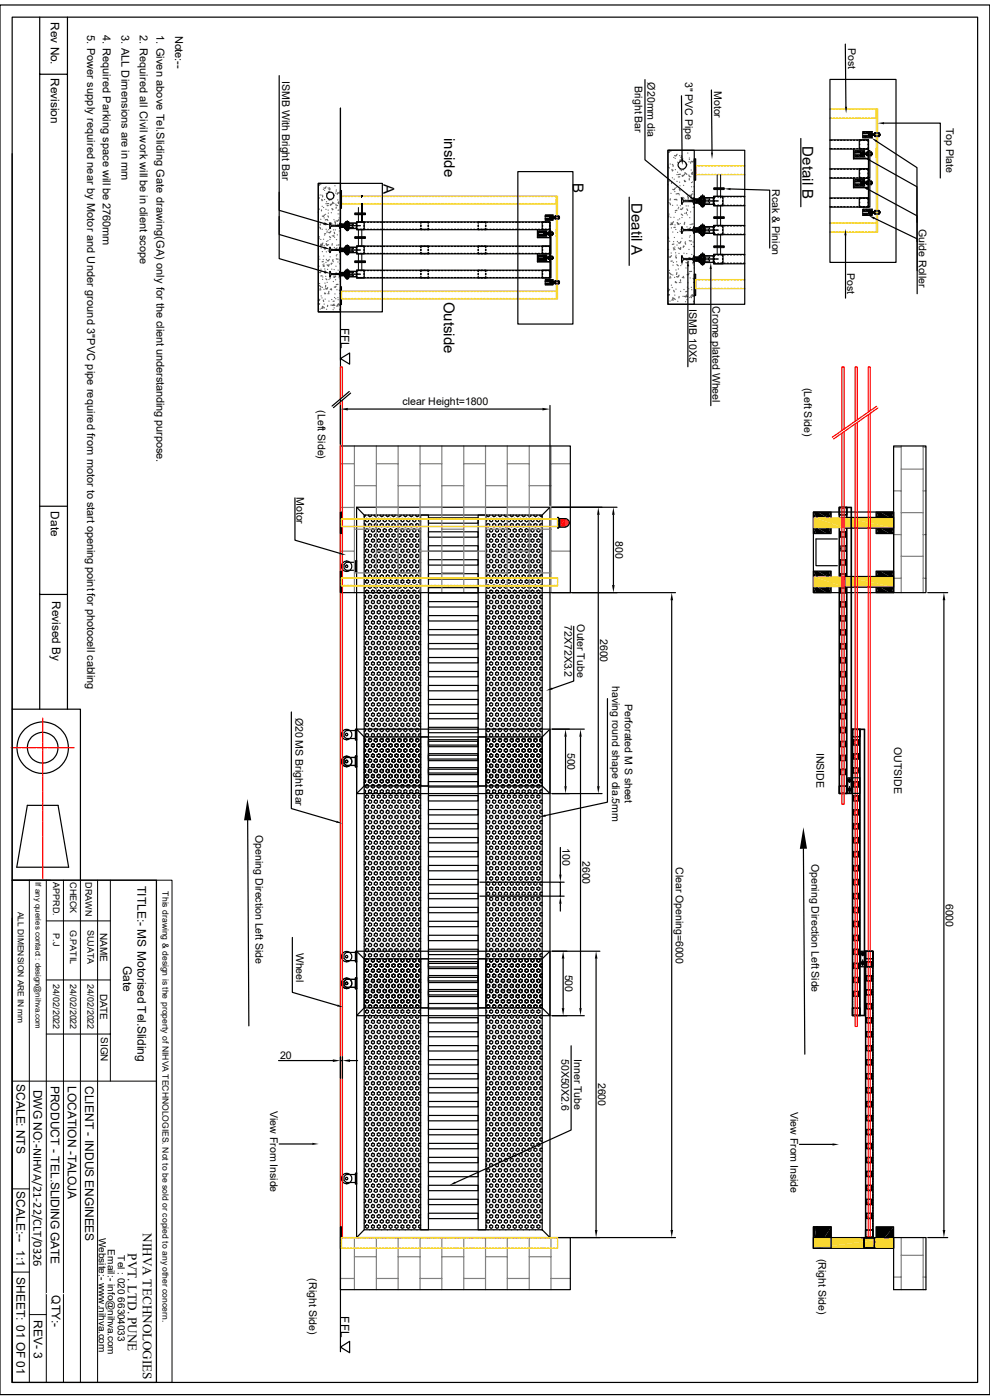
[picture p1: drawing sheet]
<svg xmlns="http://www.w3.org/2000/svg" width="210mm" height="297mm" viewBox="0 0 210 297" stroke-linecap="round" stroke-linejoin="round" font-family="sans-serif">
<defs><g id="words">
<g font-size="3.2">
<text x="94.2" y="29.2" transform="rotate(90 94.2 29.2)">inside</text>
<text x="170.2" y="31.1" transform="rotate(90 170.2 31.1)">Detail B</text>
<text x="81.4" y="39" transform="rotate(90 81.4 39)">A</text>
<text x="121.5" y="38.7" transform="rotate(90 121.5 38.7)">B</text>
<text x="134" y="43.1" transform="rotate(90 134 43.1)">Deatil A</text>
<text x="94.1" y="64" transform="rotate(90 94.1 64)">Outside</text>
</g>
<g font-size="2.8">
<text x="30.3" y="261.6" transform="rotate(90 30.3 261.6)">NIHVA TECHNOLOGIES</text>
<text x="27.1" y="265.9" transform="rotate(90 27.1 265.9)">PVT. LTD. PUNE</text>
</g>
<g font-size="2.5">
<text x="10.8" y="4.7" transform="rotate(90 10.8 4.7)">Rev No.</text>
<text x="10.8" y="16.6" transform="rotate(90 10.8 16.6)">Revision</text>
<text x="72.3" y="69.6" transform="rotate(90 72.3 69.6)">FFL</text>
<text x="10.8" y="108.5" transform="rotate(90 10.8 108.5)">Date</text>
<text x="11" y="127.5" transform="rotate(90 11 127.5)">Revised By</text>
<text x="29.2" y="187.9" transform="rotate(90 29.2 187.9)">TITLE:- MS Motorised Tel.Sliding</text>
<text x="26.1" y="204.9" transform="rotate(90 26.1 204.9)">Gate</text>
<text x="3.5" y="230" transform="rotate(90 3.5 230)">SCALE: NTS</text>
<text x="7.1" y="231.2" transform="rotate(90 7.1 231.2)">DWG NO:-NIHVA/21-22/CLT/0326</text>
<text x="10.8" y="230.3" transform="rotate(90 10.8 230.3)">PRODUCT - TEL.SLIDING GATE</text>
<text x="14.4" y="230.3" transform="rotate(90 14.4 230.3)">LOCATION -TALOJA</text>
<text x="18" y="230.4" transform="rotate(90 18 230.4)">CLIENT - INDUS ENGINEES</text>
<text x="3.5" y="252.7" transform="rotate(90 3.5 252.7)">SCALE:--</text>
<text x="3.5" y="265.3" transform="rotate(90 3.5 265.3)">1:1</text>
<text x="3.5" y="271" transform="rotate(90 3.5 271)">SHEET: 01 OF 01</text>
<text x="11" y="274.8" transform="rotate(90 11 274.8)">QTY:-</text>
<text x="7.2" y="280" transform="rotate(90 7.2 280)">REV- 3</text>
<text x="72.3" y="279.3" transform="rotate(90 72.3 279.3)">FFL</text>
</g>
<g font-size="2.3">
<text x="18.5" y="7.4" transform="rotate(90 18.5 7.4)">5. Power supply required near by Motor and Under ground 3&quot;PVC pipe required from motor to start opening point for photocell cabling</text>
<text x="21.8" y="7.4" transform="rotate(90 21.8 7.4)">4. Required Parking space will be 2760mm</text>
<text x="25.7" y="7.4" transform="rotate(90 25.7 7.4)">3. ALL Dimensions are in mm</text>
<text x="29.6" y="7.4" transform="rotate(90 29.6 7.4)">2. Required all Civil work will be in client scope</text>
<text x="33.2" y="7.4" transform="rotate(90 33.2 7.4)">1. Given above Tel.Sliding Gate drawing(GA) only for the client understanding purpose.</text>
<text x="37.2" y="7.5" transform="rotate(90 37.2 7.5)">Note:--</text>
</g>
<g font-size="2.2">
<text x="179.9" y="10.2" transform="rotate(90 179.9 10.2)">Post</text>
<text x="59.9" y="17.2" transform="rotate(90 59.9 17.2)">ISMB With Bright Bar</text>
<text x="137.4" y="17.5" transform="rotate(90 137.4 17.5)">Ø20mm dia</text>
<text x="145.4" y="17.3" transform="rotate(90 145.4 17.3)">3&quot; PVC Pipe</text>
<text x="134.7" y="18.2" transform="rotate(90 134.7 18.2)">Bright Bar</text>
<text x="151.5" y="19.3" transform="rotate(90 151.5 19.3)">Motor</text>
<text x="200.7" y="27.1" transform="rotate(90 200.7 27.1)">Top Plate</text>
<text x="163.8" y="40.2" transform="rotate(90 163.8 40.2)">Rcak &amp; Pinion</text>
<text x="194.9" y="48.6" transform="rotate(90 194.9 48.6)">Guide Roller</text>
<text x="179.7" y="57.8" transform="rotate(90 179.7 57.8)">Post</text>
<text x="146.2" y="65.7" transform="rotate(90 146.2 65.7)">ISMB 10X5</text>
<text x="151.2" y="65" transform="rotate(90 151.2 65)">Crome plated Wheel</text>
<text x="170.6" y="82.2" transform="rotate(90 170.6 82.2)">(Left Side)</text>
<text x="67.4" y="87" transform="rotate(90 67.4 87)">(Left Side)</text>
<text x="85.4" y="85.9">clear Height=1800</text>
<text x="62.9" y="105.5" transform="rotate(90 62.9 105.5)">Motor</text>
<text x="130.6" y="114.8" transform="rotate(90 130.6 114.8)">800</text>
<text x="119.8" y="132.6" transform="rotate(90 119.8 132.6)">72X72X3.2</text>
<text x="122.4" y="132.5" transform="rotate(90 122.4 132.5)">Outer Tube</text>
<text x="127.3" y="135.6" transform="rotate(90 127.3 135.6)">2600</text>
<text x="129.9" y="145.5" transform="rotate(90 129.9 145.5)">having round shape dia.5mm</text>
<text x="132.5" y="149.3" transform="rotate(90 132.5 149.3)">Perforated M S sheet</text>
<text x="62.7" y="152.2" transform="rotate(90 62.7 152.2)">Ø20 MS Bright Bar</text>
<text x="120.4" y="159.7" transform="rotate(90 120.4 159.7)">500</text>
<text x="173.2" y="159.7" transform="rotate(90 173.2 159.7)">INSIDE</text>
<text x="189.7" y="158.5" transform="rotate(90 189.7 158.5)">OUTSIDE</text>
<text x="54.2" y="177.2" transform="rotate(90 54.2 177.2)">Opening Direction Left Side</text>
<text x="119.3" y="180" transform="rotate(90 119.3 180)">100</text>
<text x="123.6" y="182.6" transform="rotate(90 123.6 182.6)">2600</text>
<text x="143.4" y="183.9" transform="rotate(90 143.4 183.9)">Clear Opening=6000</text>
<text x="172.1" y="183.2" transform="rotate(90 172.1 183.2)">Opening Direction Left Side</text>
<text x="200.7" y="191.7" transform="rotate(90 200.7 191.7)">6000</text>
<text x="62.8" y="202.1" transform="rotate(90 62.8 202.1)">Wheel</text>
<text x="119.9" y="206.8" transform="rotate(90 119.9 206.8)">500</text>
<text x="59.4" y="224.6">20</text>
<text x="119.1" y="224.6" transform="rotate(90 119.1 224.6)">50X50X2.6</text>
<text x="121.8" y="224.7" transform="rotate(90 121.8 224.7)">Inner Tube</text>
<text x="126.9" y="229.7" transform="rotate(90 126.9 229.7)">2600</text>
<text x="57.3" y="235.7" transform="rotate(90 57.3 235.7)">View From Inside</text>
<text x="167.7" y="235.8" transform="rotate(90 167.7 235.8)">View From Inside</text>
<text x="173.7" y="267" transform="rotate(90 173.7 267)">(Right Side)</text>
<text x="65.6" y="271.2" transform="rotate(90 65.6 271.2)">(Right Side)</text>
</g>
<g font-size="2.1">
<text x="21.3" y="197.9" transform="rotate(90 21.3 197.9)">NAME</text>
<text x="21.3" y="210.8" transform="rotate(90 21.3 210.8)">DATE</text>
<text x="21.4" y="220" transform="rotate(90 21.4 220)">SIGN</text>
<text x="21" y="262.6" transform="rotate(90 21 262.6)">Website:- www.nihva.com</text>
<text x="22.9" y="265" transform="rotate(90 22.9 265)">Email:- info@nihva.com</text>
<text x="25" y="266.3" transform="rotate(90 25 266.3)">Tel : 020 66304033</text>
</g>
<g font-size="1.9">
<text x="11.3" y="187.2" transform="rotate(90 11.3 187.2)">APPRD.</text>
<text x="14.9" y="187.1" transform="rotate(90 14.9 187.1)">CHECK</text>
<text x="18.1" y="187.2" transform="rotate(90 18.1 187.2)">DRAWN</text>
<text x="11.3" y="198" transform="rotate(90 11.3 198)">P.J</text>
<text x="14.9" y="197.2" transform="rotate(90 14.9 197.2)">G.PATIL</text>
<text x="18.5" y="197.3" transform="rotate(90 18.5 197.3)">SUJATA</text>
<text x="11.3" y="208.8" transform="rotate(90 11.3 208.8)">24/02/2022</text>
<text x="14.9" y="208.8" transform="rotate(90 14.9 208.8)">24/02/2022</text>
<text x="18.5" y="208.8" transform="rotate(90 18.5 208.8)">24/02/2022</text>
</g>
<g font-size="1.8">
<text x="34.5" y="189.1" transform="rotate(90 34.5 189.1)">This drawing &amp; design is the property of NIHVA TECHNOLOGIES. Not to be sold or copied to any other concern.</text>
<text x="3.8" y="193.4" transform="rotate(90 3.8 193.4)">ALL DIMENSION ARE IN mm</text>
</g>
<text font-size="1.7" x="7.5" y="187.2" transform="rotate(90 7.5 187.2)">If any queries contact : design@nihva.com</text>
</g></defs>
<g fill="none" stroke="#000" stroke-width=".25">
<path d="M0 1.1h210v294.8h-210zM2.6 3.6h204.8v289.7h-204.8zM8.4 3.6v146.9M8.4 15.7h5.9M14.3 3.6v146.9M2.6 32.6v117.9h14.5v36.2M72.2 22.9v263.9M72.2 76.1l2-1.2v2.4zM72.2 94.6h48.8v31.1h-48.8zM74.1 83.1l-3.7 3M74.4 83.4l-3.7 3.1M8.4 107.4h5.9"/>
<path d="M73.5 119h.1M73.5 119.9h.1M75.4 119h.2v2.3h-.2zM75.4 119.3h-2l-.4 .5v.8l.4 .4h2M75.4 119h.1M75.6 107.6h41.1v60.8h-41.1zM75.6 107.6l1.7 1.7M75.6 119h.1M77.3 119.8l.2 .1M77.3 111.1l.2 .1M77.3 117.6l.2 .1M77.3 113.3l.2 .1"/>
<path d="M77.3 115.4l.2 .2M77.5 110.5l.3 .2M77.5 117l.3 .2M77.5 119.2l.3 .2M77.5 112.6l.3 .3M77.5 114.9l.3 .1M77.5 109.5l-.2 .1M77.5 111.6l-.2 .2M77.5 113.8l-.2 .2M77.5 116l-.2 .1M77.5 118.2l-.2 .1M77.6 109.3v.1"/>
<path d="M77.6 110.1v.4M77.6 111.2v.4M77.6 113.4v.3M77.6 114.5v.3M77.6 115.6v.3M77.6 116.6v.4M77.6 117.7v.4M77.6 119.9v.4M77.8 109.9l.3 .3M77.8 112.1l.3 .2M77.8 114.3l.3 .2M77.8 116.5l.3 .1"/>
<path d="M77.8 118.6l.3 .2M77.9 112.2l-.3 .1v.3M77.9 118.7l-.3 .1v.4M77.9 110l-.4 .2M77.9 114.3l-.4 .3M77.9 116.5l-.4 .2M78.1 109.4l.3 .2M78.1 111.6l.3 .2M78.1 113.7l.3 .2M78.1 115.9l.3 .2M78.1 118.1l.3 .2M78.1 110.6l-.2 .1"/>
<path d="M78.1 112.7l-.2 .2M78.1 114.9l-.2 .2M78.1 117.1l-.2 .2M78.1 119.3l-.2 .1M78.2 109.3v.1M78.2 110.1v.4M78.2 111.2v.4M78.2 112.3v.3M78.2 113.4v.3M78.2 114.5v.3M78.2 115.6v.3M78.2 116.6v.4"/>
<path d="M78.2 117.7v.4M78.2 118.8v.4M78.2 119.9v.4M78.4 111l.3 .2M78.4 117.6l.3 .1M78.4 119.7l.3 .2M78.4 113.2l.3 .2M78.4 115.4l.3 .2M78.4 111.1l-.3 .2M78.4 113.3l-.3 .2M78.4 115.4l-.3 .2M78.4 117.6l-.3 .2"/>
<path d="M78.4 119.8l-.3 .2M78.7 110.5l.3 .2M78.7 112.6l.3 .3M78.7 117l.3 .2M78.7 119.2l.3 .2M78.7 114.9l.3 .1M78.8 109.5l-.4 .1M78.8 111.6l-.4 .2M78.8 113.8l-.4 .2M78.8 116l-.4 .2M78.8 118.2l-.4 .1M78.8 109.3v.1"/>
<path d="M78.8 110.1v.4M78.8 111.2v.4M78.8 112.3v.3M78.8 113.4v.3M78.8 114.5v.3M78.8 115.6v.3M78.8 116.6v.4M78.8 117.7v.4M78.8 118.8v.4M78.8 119.9v.4M79 109.9l.3 .3M79 112.1l.3 .2"/>
<path d="M79 118.6l.3 .2M79 114.3l.3 .2M79 116.5l.3 .1M79.1 110l-.3 .2M79.1 112.2l-.3 .2M79.1 114.3l-.3 .3M79.1 116.5l-.3 .2M79.1 118.7l-.3 .2M79.3 111.6l.4 .2M79.3 109.4l.4 .2M79.3 118.1l.4 .2M79.3 113.7l.4 .2"/>
<path d="M79.3 115.9l.4 .2M79.4 110.6l-.3 .1M79.4 112.7l-.3 .2M79.4 114.9l-.3 .2M79.4 117.1l-.3 .2M79.4 109.3v.1M79.4 110.1v.4M79.4 111.2v.4M79.4 112.3v.3M79.4 113.4v.3M79.4 114.5v.3M79.4 115.6v.3"/>
<path d="M79.4 116.6v.4M79.4 117.7v.4M79.4 118.8v.4M79.4 119.9v.4M79.4 119.3l-.3 .1M79.7 111l.3 .2M79.7 113.2l.3 .2M79.7 117.6l.3 .1M79.7 119.7l.3 .2M79.7 115.4l.3 .2M79.7 111.1l-.3 .2M79.7 113.3l-.3 .2"/>
<path d="M79.7 115.4l-.3 .2M79.7 117.6l-.3 .2M79.7 119.8l-.3 .2M80 110.5l.3 .2M80 112.6l.3 .3M80 114.9l.3 .1M80 117l.3 .2M80 119.2l.3 .2M80 109.5l-.3 .1M80 111.6l-.3 .2M80 113.8l-.3 .2M80 116l-.3 .2"/>
<path d="M80 118.2l-.3 .1M80.1 119.9v.4M80.1 109.3v.1M80.1 110.1v.4M80.1 111.2v.4M80.1 113.4v.3M80.1 114.5v.3M80.1 115.6v.3M80.1 116.6v.4M80.1 117.7v.4M80.3 112.1l.3 .2M80.3 109.9l.3 .3"/>
<path d="M80.3 114.3l.3 .2M80.3 116.5l.3 .1M80.3 118.6l.3 .2M80.3 112.2l-.2 .1v.3M80.3 110l-.3 .2M80.3 114.3l-.3 .3M80.3 116.5l-.3 .2M80.3 118.7l-.2 .1v.4M80.6 111.6l.3 .2M80.6 113.7l.3 .2M80.6 118.1l.3 .2M80.6 109.4l.3 .2"/>
<path d="M80.6 115.9l.3 .2M80.6 110.6l-.3 .1M80.6 112.7l-.3 .2M80.6 114.9l-.3 .2M80.6 117.1l-.3 .2M80.6 119.3l-.3 .1M80.7 109.3v.1M80.7 110.1v.4M80.7 111.2v.4M80.7 112.3v.3M80.7 113.4v.3M80.7 114.5v.3"/>
<path d="M80.7 115.6v.3M80.7 116.6v.4M80.7 117.7v.4M80.7 118.8v.4M80.7 119.9v.4M80.9 111l.3 .2M80.9 113.2l.3 .2M80.9 115.4l.3 .2M80.9 117.6l.3 .1M80.9 119.7l.3 .2M81 111.1l-.4 .2M81 113.3l-.4 .2"/>
<path d="M81 115.4l-.4 .2M81 117.6l-.4 .2M81 119.8l-.4 .2M81.2 112.6l.3 .3M81.2 110.5l.3 .2M81.2 119.2l.3 .2M81.2 114.9l.3 .1M81.2 117l.3 .2M81.3 109.5l-.3 .1M81.3 111.6l-.3 .2M81.3 113.8l-.3 .2M81.3 116l-.3 .2"/>
<path d="M81.3 118.2l-.3 .1M81.3 109.3v.1M81.3 110.1v.4M81.3 111.2v.4M81.3 113.4v.3M81.3 114.5v.3M81.3 115.6v.3M81.3 116.6v.4M81.3 117.7v.4M81.3 119.9v.4M81.5 112.1l.4 .2M81.5 114.3l.4 .2"/>
<path d="M81.5 109.9l.4 .3M81.5 118.6l.4 .2M81.5 116.5l.4 .1M81.6 112.2l-.3 .1v.3M81.6 110l-.3 .2M81.6 114.3l-.3 .3M81.6 116.5l-.3 .2M81.6 118.7l-.3 .1v.4M81.9 111.6l.3 .2M81.9 113.7l.3 .2M81.9 109.4l.3 .2M81.9 115.9l.3 .2"/>
<path d="M81.9 118.1l.3 .2M81.9 110.6l-.3 .1M81.9 112.7l-.3 .2M81.9 114.9l-.3 .2M81.9 117.1l-.3 .2M81.9 119.3l-.3 .1M82 109.3v.1M82 110.1v.4M82 111.2v.4M82 112.3v.3M82 113.4v.3M82 114.5v.3"/>
<path d="M82 115.6v.3M82 116.6v.4M82 117.7v.4M82 118.8v.4M82 119.9v.4M82.2 113.2l.3 .2M82.2 111l.3 .2M82.2 115.4l.3 .2M82.2 117.6l.3 .1M82.2 119.7l.3 .2M82.2 111.1l-.3 .2M82.2 113.3l-.3 .2"/>
<path d="M82.2 115.4l-.3 .2M82.2 117.6l-.3 .2M82.2 119.8l-.3 .2M82.5 112.6l.3 .3M82.5 114.9l.3 .1M82.5 110.5l.3 .2M82.5 119.2l.3 .2M82.5 117l.3 .2M82.5 109.3v.1M82.5 110.1v.4M82.5 111.2v.4M82.5 113.4v.3"/>
<path d="M82.5 114.5v.3M82.5 115.6v.3M82.5 116.6v.4M82.5 117.7v.4M82.5 119.9v.4M82.5 109.5l-.3 .1M82.5 111.6l-.3 .2M82.5 113.8l-.3 .2M82.5 116l-.3 .2M82.5 118.2l-.3 .1M82.8 112.1l.3 .2M82.8 114.3l.3 .2"/>
<path d="M82.8 109.9l.3 .3M82.8 116.5l.3 .1M82.8 118.6l.3 .2M82.8 112.2l-.3 .1v.3M82.8 110l-.3 .2M82.8 114.3l-.3 .3M82.8 118.7l-.3 .1v.4M82.8 116.5l-.3 .2M83.1 113.7l.3 .2M83.1 109.4l.3 .2M83.1 111.6l.3 .2M83.1 115.9l.3 .2"/>
<path d="M83.1 118.1l.3 .2M83.1 110.6l-.3 .1M83.1 112.7l-.3 .2M83.1 114.9l-.3 .2M83.1 117.1l-.3 .2M83.1 119.3l-.3 .1M83.2 109.3v.1M83.2 110.1v.4M83.2 111.2v.4M83.2 112.3v.3M83.2 113.4v.3M83.2 114.5v.3"/>
<path d="M83.2 115.6v.3M83.2 116.6v.4M83.2 117.7v.4M83.2 118.8v.4M83.2 119.9v.4M83.4 113.2l.3 .2M83.4 115.4l.3 .2M83.4 111l.3 .2M83.4 119.7l.3 .2M83.4 117.6l.3 .1M83.5 111.1l-.4 .2M83.5 113.3l-.4 .2"/>
<path d="M83.5 115.4l-.4 .2M83.5 117.6l-.4 .2M83.5 119.8l-.4 .2M83.7 112.6l.4 .3M83.7 114.9l.4 .1M83.7 110.5l.4 .2M83.7 117l.4 .2M83.7 119.2l.4 .2M83.8 109.5l-.3 .1M83.8 111.6l-.3 .2M83.8 113.8l-.3 .2M83.8 116l-.3 .2"/>
<path d="M83.8 118.2l-.3 .1M83.8 109.3v.1M83.8 110.1v.4M83.8 111.2v.4M83.8 113.4v.3M83.8 114.5v.3M83.8 115.6v.3M83.8 116.6v.4M83.8 117.7v.4M83.8 119.9v.4M84.1 114.3l.3 .2M84.1 109.9l.3 .3"/>
<path d="M84.1 112.1l.3 .2M84.1 116.5l.3 .1M84.1 118.6l.3 .2M84.1 112.2l-.3 .1v.3M84.1 110l-.3 .2M84.1 114.3l-.3 .3M84.1 118.7l-.3 .1v.4M84.1 116.5l-.3 .2M84.4 113.7l.3 .2M84.4 115.9l.3 .2M84.4 109.4l.3 .2M84.4 111.6l.3 .2"/>
<path d="M84.4 118.1l.3 .2M84.4 110.6l-.3 .1M84.4 112.7l-.3 .2M84.4 114.9l-.3 .2M84.4 117.1l-.3 .2M84.4 119.3l-.3 .1M84.5 109.3v.1M84.5 110.1v.4M84.5 111.2v.4M84.5 112.3v.3M84.5 113.4v.3M84.5 114.5v.3"/>
<path d="M84.5 115.6v.3M84.5 116.6v.4M84.5 117.7v.4M84.5 118.8v.4M84.5 119.9v.4M84.7 113.2l.3 .2M84.7 115.4l.3 .2M84.7 111l.3 .2M84.7 117.6l.3 .1M84.7 119.7l.3 .2M84.7 111.1l-.3 .2M84.7 113.3l-.3 .2"/>
<path d="M84.7 115.4l-.3 .2M84.7 117.6l-.3 .2M84.7 119.8l-.3 .2M85 114.9l.3 .1M85 110.5l.3 .2M85 112.6l.3 .3M85 117l.3 .2M85 119.2l.3 .2M85 109.5l-.3 .1M85 111.6l-.3 .2M85 113.8l-.3 .2M85 116l-.3 .2"/>
<path d="M85 118.2l-.3 .1M85.1 109.3v.1M85.1 110.1v.4M85.1 111.2v.4M85.1 113.4v.3M85.1 114.5v.3M85.1 115.6v.3M85.1 116.6v.4M85.1 117.7v.4M85.1 119.9v.4M85.3 114.3l.3 .2M85.3 116.5l.3 .1"/>
<path d="M85.3 109.9l.3 .3M85.3 112.1l.3 .2M85.3 118.6l.3 .2M85.3 112.2l-.2 .1v.3M85.3 110l-.3 .2M85.3 114.3l-.3 .3M85.3 118.7l-.2 .1v.4M85.3 116.5l-.3 .2M85.6 113.7l.3 .2M85.6 115.9l.3 .2M85.6 109.4l.3 .2M85.6 111.6l.3 .2"/>
<path d="M85.6 118.1l.3 .2M85.7 109.3v.1M85.7 110.1v.4M85.7 111.2v.4M85.7 112.3v.3M85.7 113.4v.3M85.7 114.5v.3M85.7 115.6v.3M85.7 116.6v.4M85.7 117.7v.4M85.7 118.8v.4M85.7 119.9v.4"/>
<path d="M85.7 110.6l-.4 .1M85.7 112.7l-.4 .2M85.7 114.9l-.4 .2M85.7 117.1l-.4 .2M85.7 119.3l-.4 .1M85.9 115.4l.3 .2M85.9 111l.3 .2M85.9 113.2l.3 .2M85.9 117.6l.3 .1M85.9 119.7l.3 .2M86 111.1l-.3 .2M86 113.3l-.3 .2"/>
<path d="M86 115.4l-.3 .2M86 117.6l-.3 .2M86 119.8l-.3 .2M86.2 114.9l.4 .1M86.2 117l.4 .2M86.2 110.5l.4 .2M86.2 112.6l.4 .3M86.2 119.2l.4 .2M86.3 109.5l-.3 .1M86.3 111.6l-.3 .2M86.3 113.8l-.3 .2M86.3 116l-.3 .2"/>
<path d="M86.3 118.2l-.3 .1M86.3 109.3v.1M86.3 110.1v.4M86.3 111.2v.4M86.3 112.3v.3M86.3 113.4v.3M86.3 114.5v.3M86.3 115.6v.3M86.3 116.6v.4M86.3 117.7v.4M86.3 118.8v.4M86.3 119.9v.4"/>
<path d="M86.6 114.3l.3 .2M86.6 116.5l.3 .1M86.6 109.9l.3 .3M86.6 112.1l.3 .2M86.6 118.6l.3 .2M86.6 110l-.3 .2M86.6 112.2l-.3 .2M86.6 114.3l-.3 .3M86.6 116.5l-.3 .2M86.6 118.7l-.3 .2M86.9 115.9l.3 .2M86.9 109.4l.3 .2"/>
<path d="M86.9 111.6l.3 .2M86.9 113.7l.3 .2M86.9 118.1l.3 .2M86.9 110.6l-.3 .1M86.9 112.7l-.3 .2M86.9 114.9l-.3 .2M86.9 117.1l-.3 .2M86.9 119.3l-.3 .1M87 109.3v.1M87 110.1v.4M87 111.2v.4M87 112.3v.3"/>
<path d="M87 113.4v.3M87 114.5v.3M87 115.6v.3M87 116.6v.4M87 117.7v.4M87 118.8v.4M87 119.9v.4M87.2 115.4l.3 .2M87.2 117.6l.3 .1M87.2 111l.3 .2M87.2 113.2l.3 .2M87.2 119.7l.3 .2"/>
<path d="M87.2 111.1l-.3 .2M87.2 113.3l-.3 .2M87.2 115.4l-.3 .2M87.2 117.6l-.3 .2M87.2 119.8l-.3 .2M87.5 114.9l.3 .1M87.5 117l.3 .2M87.5 110.5l.3 .2M87.5 112.6l.3 .3M87.5 119.2l.3 .2M87.5 109.5l-.3 .1M87.5 111.6l-.3 .2"/>
<path d="M87.5 113.8l-.3 .2M87.5 116l-.3 .2M87.5 118.2l-.3 .1M87.6 109.3v.1M87.6 110.1v.4M87.6 111.2v.4M87.6 112.3v.3M87.6 113.4v.3M87.6 114.5v.3M87.6 115.6v.3M87.6 116.6v.4M87.6 117.7v.4"/>
<path d="M87.6 118.8v.4M87.6 119.9v.4M87.8 116.5l.3 .1M87.8 109.9l.3 .3M87.8 112.1l.3 .2M87.8 114.3l.3 .2M87.8 118.6l.3 .2M87.9 110l-.4 .2M87.9 112.2l-.4 .2M87.9 114.3l-.4 .3M87.9 116.5l-.4 .2M87.9 118.7l-.4 .2"/>
<path d="M88.1 115.9l.3 .2M88.1 118.1l.3 .2M88.1 109.4l.3 .2M88.1 111.6l.3 .2M88.1 113.7l.3 .2M88.2 110.6l-.3 .1M88.2 112.7l-.3 .2M88.2 114.9l-.3 .2M88.2 117.1l-.3 .2M88.2 119.3l-.3 .1M88.2 109.3v.1M88.2 110.1v.4"/>
<path d="M88.2 111.2v.4M88.2 112.3v.3M88.2 113.4v.3M88.2 114.5v.3M88.2 115.6v.3M88.2 116.6v.4M88.2 117.7v.4M88.2 118.8v.4M88.2 119.9v.4M88.4 115.4l.4 .2M88.4 117.6l.4 .1M88.4 111l.4 .2"/>
<path d="M88.4 113.2l.4 .2M88.4 119.7l.4 .2M88.5 111.1l-.3 .2M88.5 113.3l-.3 .2M88.5 115.4l-.3 .2M88.5 117.6l-.3 .2M88.5 119.8l-.3 .2M88.8 117l.3 .2M88.8 110.5l.3 .2M88.8 112.6l.3 .3M88.8 114.9l.3 .1M88.8 119.2l.3 .2"/>
<path d="M88.8 109.5l-.3 .1M88.8 111.6l-.3 .2M88.8 113.8l-.3 .2M88.8 116l-.3 .2M88.8 118.2l-.3 .1M88.9 109.3v.1M88.9 110.1v.4M88.9 111.2v.4M88.9 113.4v.3M88.9 114.5v.3M88.9 115.6v.3M88.9 116.6v.4"/>
<path d="M88.9 117.7v.4M88.9 119.9v.4M89.1 116.5h.1M89.1 118.6l.1 .1M89.1 109.9l.1 .2M89.1 112.1l.1 .1M89.1 114.3l.1 .1M89.1 112.2l-.2 .1v.3M89.1 110l-.3 .2M89.1 118.7l-.2 .1v.4M89.1 114.3l-.3 .3M89.1 116.5l-.3 .2"/>
<path d="M89.2 119.3l-.1 .1M89.2 110.7h-.1M89.2 109.3h1.7v57.5h-1.7zM89.2 112.8l-.1 .1M89.2 115l-.1 .1M89.2 117.2l-.1 .1M90.9 118.7h10.5v1.2h-10.5zM90.9 115.8h10.5v1.1h-10.5zM90.9 112.8h10.5v1.2h-10.5zM90.9 109.9h10.5v1.1h-10.5zM101.4 109.3h1.7v57.5h-1.7zM103.1 112.2l.1 .1"/>
<path d="M103.1 114.4l.1 .1M103.1 116.6h.1M103.1 118.7l.1 .1M103.1 110.1l.1 .1M103.2 115.9l.3 .3 .3-.2M103.2 113.7l.3 .2M103.2 118.1l.3 .2M103.2 109.4l.3 .2 .3-.1M103.2 111.6l.3 .2M103.2 112.7l-.1 .1M103.2 114.9l-.1 .1M103.2 117.1l-.1 .1"/>
<path d="M103.2 119.3h-.1M103.2 110.6l-.1 .1M103.3 109.3v.1M103.3 110.1v.4M103.3 111.2v.4M103.3 112.3v.3M103.3 113.4v.3M103.3 114.5v.3M103.3 115.6v.3M103.3 116.6v.4M103.3 117.7v.4M103.3 118.8v.4"/>
<path d="M103.3 119.9v.4M103.5 113.2l.3 .2M103.5 115.4l.3 .2M103.5 119.7l.3 .2M103.5 111l.3 .2M103.5 111.1l-.3 .2M103.5 113.3l-.3 .2M103.5 115.4l-.3 .2M103.5 119.8l-.3 .2M103.8 117.7l-.3-.1-.3 .2M103.8 112.6l.3 .3M103.8 114.9l.3 .1"/>
<path d="M103.8 117l.3 .2M103.8 119.2l.3 .2M103.8 110.5l.3 .2M103.8 111.6l-.3 .2M103.8 113.8l-.3 .2M103.8 118.2l-.3 .1M103.9 109.3v.1M103.9 110.1v.4M103.9 111.2v.4M103.9 112.3v.3M103.9 113.4v.3M103.9 114.5v.3"/>
<path d="M103.9 115.6v.3M103.9 116.6v.4M103.9 117.7v.4M103.9 118.8v.4M103.9 119.9v.4M104.1 114.3l.3 .2M104.1 116.5l.3 .1M104.1 118.6l.3 .2M104.1 109.9l.3 .3M104.2 114.3l-.4 .3M104.2 116.5l-.4 .2M104.2 118.7l-.4 .2"/>
<path d="M104.2 110l-.4 .2M104.4 113.7l.3 .2M104.4 115.9l.3 .2M104.4 118.1l.3 .2M104.4 112.3l-.2-.1-.4 .2M104.4 109.4l.3 .2M104.4 111.6l.3 .2M104.5 110.6l-.3 .1M104.5 112.7l-.3 .2M104.5 114.9l-.3 .2M104.5 117.1l-.3 .2M104.5 119.3l-.3 .1"/>
<path d="M104.5 109.3v.1M104.5 110.1v.4M104.5 111.2v.4M104.5 112.3v.3M104.5 113.4v.3M104.5 114.5v.3M104.5 115.6v.3M104.5 116.6v.4M104.5 117.7v.4M104.5 118.8v.4M104.5 119.9v.4M104.7 113.2l.4 .2"/>
<path d="M104.7 115.4l.4 .2M104.7 117.6l.4 .1M104.7 119.7l.4 .2M104.7 111l.4 .2M104.8 111.1l-.3 .2M104.8 113.3l-.3 .2M104.8 115.4l-.3 .2M104.8 117.6l-.3 .2M104.8 119.8l-.3 .2M105.1 114.9l.3 .1M105.1 117l.3 .2M105.1 119.2l.3 .2"/>
<path d="M105.1 110.5l.3 .2M105.1 112.6l.3 .3M105.1 111.6l-.3 .2M105.1 113.8l-.3 .2M105.1 109.5l-.3 .1M105.1 116l-.3 .2M105.1 118.2l-.3 .1M105.2 109.3v.1M105.2 110.1v.4M105.2 111.2v.4M105.2 112.3v.3M105.2 113.4v.3"/>
<path d="M105.2 114.5v.3M105.2 115.6v.3M105.2 116.6v.4M105.2 117.7v.4M105.2 118.8v.4M105.2 119.9v.4M105.4 114.3l.3 .2M105.4 116.5l.3 .1M105.4 118.6l.3 .2M105.4 109.9l.3 .3M105.4 112.1l.3 .2M105.4 110l-.3 .2"/>
<path d="M105.4 112.2l-.3 .2M105.4 114.3l-.3 .3M105.4 116.5l-.3 .2M105.4 118.7l-.3 .2M105.7 113.7l.3 .2M105.7 115.9l.3 .2M105.7 118.1l.3 .2M105.7 109.4l.3 .2M105.7 111.6l.3 .2M105.7 110.6l-.3 .1M105.7 112.7l-.3 .2M105.7 114.9l-.3 .2"/>
<path d="M105.7 117.1l-.3 .2M105.7 109.3v.1M105.7 110.1v.4M105.7 111.2v.4M105.7 112.3v.3M105.7 113.4v.3M105.7 114.5v.3M105.7 115.6v.3M105.7 116.6v.4M105.7 117.7v.4M105.7 118.8v.4M105.7 119.9v.4"/>
<path d="M105.7 119.3l-.3 .1M106 115.4l.3 .2M106 117.6l.3 .1M106 119.7l.3 .2M106 111l.3 .2M106 113.2l.3 .2M106 111.1l-.3 .2M106 113.3l-.3 .2M106 115.4l-.3 .2M106 117.6l-.3 .2M106 119.8l-.3 .2M106.3 114.9l.3 .1"/>
<path d="M106.3 117l.3 .2M106.3 119.2l.3 .2M106.3 110.5l.3 .2M106.3 112.6l.3 .3M106.3 109.5l-.3 .1M106.3 111.6l-.3 .2M106.3 113.8l-.3 .2M106.3 116l-.3 .2M106.3 118.2l-.3 .1M106.4 109.3v.1M106.4 110.1v.4M106.4 111.2v.4"/>
<path d="M106.4 112.3v.3M106.4 113.4v.3M106.4 114.5v.3M106.4 115.6v.3M106.4 116.6v.4M106.4 117.7v.4M106.4 118.8v.4M106.4 119.9v.4M106.6 114.3l.3 .2M106.6 116.5l.3 .1M106.6 118.6l.3 .2M106.6 109.9l.3 .3"/>
<path d="M106.6 112.1l.3 .2M106.7 110l-.4 .2M106.7 112.2l-.4 .2M106.7 116.5l-.4 .2M106.7 114.3l-.4 .3M106.7 118.7l-.4 .2M106.9 115.9l.4 .2M106.9 118.1l.4 .2M106.9 109.4l.4 .2M106.9 111.6l.4 .2M106.9 113.7l.4 .2M107 110.6l-.3 .1"/>
<path d="M107 112.7l-.3 .2M107 114.9l-.3 .2M107 117.1l-.3 .2M107 119.3l-.3 .1M107 109.3v.1M107 110.1v.4M107 111.2v.4M107 112.3v.3M107 113.4v.3M107 114.5v.3M107 115.6v.3M107 116.6v.4"/>
<path d="M107 117.7v.4M107 118.8v.4M107 119.9v.4M107.3 115.4l.3 .2M107.3 117.6l.3 .1M107.3 119.7l.3 .2M107.3 111l.3 .2M107.3 113.2l.3 .2M107.3 111.1l-.3 .2M107.3 113.3l-.3 .2M107.3 115.4l-.3 .2M107.3 117.6l-.3 .2"/>
<path d="M107.3 119.8l-.3 .2M107.6 114.9l.3 .1M107.6 117l.3 .2M107.6 119.2l.3 .2M107.6 110.5l.3 .2M107.6 112.6l.3 .3M107.6 109.5l-.3 .1M107.6 111.6l-.3 .2M107.6 113.8l-.3 .2M107.6 116l-.3 .2M107.6 118.2l-.3 .1M107.7 109.3v.1"/>
<path d="M107.7 110.1v.4M107.7 111.2v.4M107.7 112.3v.3M107.7 113.4v.3M107.7 114.5v.3M107.7 115.6v.3M107.7 116.6v.4M107.7 117.7v.4M107.7 118.8v.4M107.7 119.9v.4M107.9 116.5l.3 .1M107.9 118.6l.3 .2"/>
<path d="M107.9 109.9l.3 .3M107.9 112.1l.3 .2M107.9 114.3l.3 .2M107.9 110l-.3 .2M107.9 112.2l-.3 .2M107.9 114.3l-.3 .3M108 116.5l-.4 .2M108 118.7l-.4 .2M108.2 115.9l.3 .2M108.2 118.1l.3 .2M108.2 109.4l.3 .2M108.2 111.6l.3 .2"/>
<path d="M108.2 113.7l.3 .2M108.2 110.6l-.3 .1M108.2 112.7l-.3 .2M108.2 114.9l-.3 .2M108.2 117.1l-.2 .2M108.2 119.3l-.2 .1M108.3 109.3v.1M108.3 110.1v.4M108.3 111.2v.4M108.3 112.3v.3M108.3 113.4v.3M108.3 114.5v.3"/>
<path d="M108.3 115.6v.3M108.3 116.6v.4M108.3 117.7v.4M108.3 118.8v.4M108.3 119.9v.4M108.5 115.4l.3 .2M108.5 117.6l.3 .1M108.5 119.7l.3 .2M108.5 111l.3 .2M108.5 113.2l.3 .2M108.5 119.8l-.3 .2M108.5 111.1l-.3 .2"/>
<path d="M108.5 113.3l-.3 .2M108.5 115.4l-.3 .2M108.5 117.6l-.3 .2M108.8 117l.3 .2M108.8 119.2l.3 .2M108.8 110.5l.3 .2M108.8 112.6l.3 .3M108.8 114.9l.3 .1M108.9 109.3v.1M108.9 110.1v.4M108.9 111.2v.4M108.9 113.4v.3"/>
<path d="M108.9 114.5v.3M108.9 115.6v.3M108.9 116.6v.4M108.9 117.7v.4M108.9 119.9v.4M108.9 109.5l-.4 .1M108.9 111.6l-.4 .2M108.9 113.8l-.4 .2M108.9 116l-.4 .2M108.9 118.2l-.4 .1M109.1 116.5l.3 .1M109.1 118.6l.3 .2"/>
<path d="M109.1 109.9l.3 .3M109.1 112.1l.3 .2M109.1 114.3l.3 .2M109.2 110l-.3 .2M109.2 112.2l-.3 .1v.3M109.2 114.3l-.3 .3M109.2 118.7l-.3 .1v.4M109.2 116.5l-.3 .2M109.4 115.9l.4 .2M109.4 118.1l.4 .2M109.4 109.4l.4 .2M109.4 111.6l.4 .2"/>
<path d="M109.4 113.7l.4 .2M109.5 119.3l-.3 .1M109.5 109.3v.1M109.5 110.1v.4M109.5 111.2v.4M109.5 112.3v.3M109.5 113.4v.3M109.5 114.5v.3M109.5 115.6v.3M109.5 116.6v.4M109.5 117.7v.4M109.5 118.8v.4"/>
<path d="M109.5 119.9v.4M109.5 110.6l-.3 .1M109.5 112.7l-.3 .2M109.5 114.9l-.3 .2M109.5 117.1l-.3 .2M109.8 117.6l.3 .1M109.8 119.7l.3 .2M109.8 111l.3 .2M109.8 113.2l.3 .2M109.8 115.4l.3 .2M109.8 119.8l-.3 .2M109.8 111.1l-.3 .2"/>
<path d="M109.8 113.3l-.3 .2M109.8 115.4l-.3 .2M109.8 117.6l-.3 .2M110.1 117l.3 .2M110.1 119.2l.3 .2M110.1 110.5l.3 .2M110.1 112.6l.3 .3M110.1 114.9l.3 .1M110.1 109.5l-.3 .1M110.1 111.6l-.3 .2M110.1 113.8l-.3 .2M110.1 116l-.3 .2"/>
<path d="M110.1 118.2l-.3 .1M110.2 109.3v.1M110.2 110.1v.4M110.2 111.2v.4M110.2 112.3v.3M110.2 113.4v.3M110.2 114.5v.3M110.2 115.6v.3M110.2 116.6v.4M110.2 117.7v.4M110.2 118.8v.4M110.2 119.9v.4"/>
<path d="M110.4 116.5l.3 .1M110.4 118.6l.3 .2M110.4 109.9l.3 .3M110.4 112.1l.3 .2M110.4 114.3l.3 .2M110.4 118.7l-.3 .2M110.4 110l-.3 .2M110.4 112.2l-.3 .2M110.4 114.3l-.3 .3M110.4 116.5l-.3 .2M110.7 118.1l.3 .2M110.7 109.4l.3 .2"/>
<path d="M110.7 111.6l.3 .2M110.7 113.7l.3 .2M110.7 115.9l.3 .2M110.7 119.3l-.3 .1M110.7 110.6l-.3 .1M110.7 112.7l-.3 .2M110.7 114.9l-.3 .2M110.7 117.1l-.3 .2M110.8 109.3v.1M110.8 110.1v.4M110.8 111.2v.4M110.8 112.3v.3"/>
<path d="M110.8 113.4v.3M110.8 114.5v.3M110.8 115.6v.3M110.8 116.6v.4M110.8 117.7v.4M110.8 118.8v.4M110.8 119.9v.4M111 117.6l.3 .1M111 119.7l.3 .2M111 111l.3 .2M111 113.2l.3 .2M111 115.4l.3 .2"/>
<path d="M111.1 119.8l-.4 .2M111.1 113.3l-.4 .2M111.1 111.1l-.4 .2M111.1 115.4l-.4 .2M111.1 117.6l-.4 .2M111.3 117l.3 .2M111.3 119.2l.3 .2M111.3 110.5l.3 .2M111.3 112.6l.3 .3M111.3 114.9l.3 .1M111.4 118.2l-.3 .1M111.4 109.5l-.3 .1"/>
<path d="M111.4 111.6l-.3 .2M111.4 113.8l-.3 .2M111.4 116l-.3 .2M111.4 109.3v.1M111.4 110.1v.4M111.4 111.2v.4M111.4 112.3v.3M111.4 113.4v.3M111.4 114.5v.3M111.4 115.6v.3M111.4 116.6v.4M111.4 117.7v.4"/>
<path d="M111.4 118.8v.4M111.4 119.9v.4M111.6 116.5l.4 .1M111.6 118.6l.4 .2M111.6 109.9l.4 .3M111.6 112.1l.4 .2M111.6 114.3l.4 .2M111.7 118.7l-.3 .2M111.7 110l-.3 .2M111.7 112.2l-.3 .2M111.7 114.3l-.3 .3M111.7 116.5l-.3 .2"/>
<path d="M112 118.1l.3 .2M112 109.4l.3 .2M112 111.6l.3 .2M112 113.7l.3 .2M112 115.9l.3 .2M112 119.3l-.3 .1M112 110.6l-.3 .1M112 112.7l-.3 .2M112 114.9l-.3 .2M112 117.1l-.3 .2M112.1 109.3v.1M112.1 110.1v.4"/>
<path d="M112.1 111.2v.4M112.1 112.3v.3M112.1 113.4v.3M112.1 114.5v.3M112.1 115.6v.3M112.1 116.6v.4M112.1 117.7v.4M112.1 118.8v.4M112.1 119.9v.4M112.3 117.6l.3 .1M112.3 119.7l.3 .2M112.3 111l.3 .2"/>
<path d="M112.3 113.2l.3 .2M112.3 115.4l.3 .2M112.3 117.6l-.3 .2M112.3 119.8l-.3 .2M112.3 111.1l-.3 .2M112.3 113.3l-.3 .2M112.3 115.4l-.3 .2M112.6 117l.3 .2M112.6 119.2l.3 .2M112.6 110.5l.3 .2M112.6 112.6l.3 .3M112.6 114.9l.3 .1"/>
<path d="M112.6 118.2l-.3 .1M112.6 109.5l-.3 .1M112.6 109.3v.1M112.6 110.1v.4M112.6 111.2v.4M112.6 113.4v.3M112.6 114.5v.3M112.6 115.6v.3M112.6 116.6v.4M112.6 117.7v.4M112.6 119.9v.4M112.6 111.6l-.3 .2"/>
<path d="M112.6 116l-.3 .2M112.6 113.8l-.3 .2M112.9 118.6l.3 .2M112.9 109.9l.3 .3M112.9 112.1l.3 .2M112.9 114.3l.3 .2M112.9 116.5l.3 .1M112.9 118.7l-.3 .1v.4M112.9 112.2l-.3 .1v.3M112.9 110l-.3 .2M112.9 114.3l-.3 .3M112.9 116.5l-.3 .2"/>
<path d="M113.2 118.1l.3 .2M113.2 109.4l.3 .2M113.2 111.6l.3 .2M113.2 113.7l.3 .2M113.2 115.9l.3 .2M113.2 117.1l-.3 .2M113.2 119.3l-.3 .1M113.2 110.6l-.3 .1M113.2 112.7l-.3 .2M113.2 114.9l-.3 .2M113.3 109.3v.1M113.3 110.1v.4"/>
<path d="M113.3 111.2v.4M113.3 112.3v.3M113.3 113.4v.3M113.3 114.5v.3M113.3 115.6v.3M113.3 116.6v.4M113.3 117.7v.4M113.3 118.8v.4M113.3 119.9v.4M113.5 117.6l.3 .1M113.5 119.7l.3 .2M113.5 111l.3 .2"/>
<path d="M113.5 113.2l.3 .2M113.5 115.4l.3 .2M113.6 117.6l-.4 .2M113.6 119.8l-.4 .2M113.6 111.1l-.4 .2M113.6 113.3l-.4 .2M113.6 115.4l-.4 .2M113.8 119.2l.4 .2M113.8 110.5l.4 .2M113.8 112.6l.4 .3M113.8 114.9l.4 .1M113.8 117l.4 .2"/>
<path d="M113.9 118.2l-.3 .1M113.9 109.5l-.3 .1M113.9 111.6l-.3 .2M113.9 113.8l-.3 .2M113.9 116l-.3 .2M113.9 109.3v.1M113.9 110.1v.4M113.9 111.2v.4M113.9 112.3v.3M113.9 113.4v.3M113.9 114.5v.3M113.9 115.6v.3"/>
<path d="M113.9 116.6v.4M113.9 117.7v.4M113.9 118.8v.4M113.9 119.9v.4M114.2 118.6l.3 .2M114.2 109.9l.3 .3M114.2 112.1l.3 .2M114.2 114.3l.3 .2M114.2 116.5l.3 .1M114.2 116.5l-.3 .2M114.2 118.7l-.3 .2M114.2 110l-.3 .2"/>
<path d="M114.2 112.2l-.3 .2M114.2 114.3l-.3 .3M114.5 118.1l.3 .2M114.5 109.4l.3 .2M114.5 111.6l.3 .2M114.5 113.7l.3 .2M114.5 115.9l.3 .2M114.5 117.1l-.3 .2M114.5 119.3l-.3 .1M114.5 110.6l-.3 .1M114.5 112.7l-.3 .2M114.5 114.9l-.3 .2"/>
<path d="M114.6 109.3v.1M114.6 110.1v.4M114.6 111.2v.4M114.6 112.3v.3M114.6 113.4v.3M114.6 114.5v.3M114.6 115.6v.3M114.6 116.6v.4M114.6 117.7v.4M114.6 118.8v.4M114.6 119.9v.4M114.8 119.7l.2 .2"/>
<path d="M114.8 111l.2 .2M114.8 113.2l.2 .2M114.8 115.4l.2 .1M114.8 117.6l.2 .1M114.8 117.6l-.3 .2M114.8 119.8l-.3 .2M114.8 111.1l-.3 .2M114.8 113.3l-.3 .2M114.8 115.4l-.3 .2M115 116l-.2 .2M115 118.2l-.2 .1M115 109.5l-.2 .1"/>
<path d="M115 111.7l-.2 .1M115 113.9l-.2 .1M116.7 107.6l-1.7 1.7M117.1 107.6h10.6M118.5 110v-.2h-.2v2.3h.2v-.3M126.9 109.2v57.6M8.4 126.1h5.9M75.6 121.3h.1M77.3 135l.2 .1M77.3 137.2l.2 .1M77.3 122l.2 .1M77.3 130.6l.2 .2"/>
<path d="M77.3 132.8l.2 .1M77.3 139.3l.2 .1M77.3 128.5l.2 .1M77.3 124.1l.2 .1M77.3 126.3l.2 .1M77.5 134.4l.3 .2M77.5 136.6l.3 .1M77.5 132.2l.3 .2M77.5 121.4l.3 .1M77.5 138.7l.3 .2M77.5 127.9l.3 .2M77.5 130l.3 .2"/>
<path d="M77.5 123.5l.3 .2M77.5 125.7l.3 .2M77.5 129l-.2 .2M77.5 131.2l-.2 .1M77.5 120.3l-.2 .2M77.5 122.5l-.2 .1M77.5 124.7l-.2 .1M77.5 135.6l-.2 .1M77.5 137.7l-.2 .1M77.6 121v.3M77.6 122.1v.3M77.6 123.1v.4"/>
<path d="M77.6 124.2v.4M77.6 125.3v.4M77.6 126.4v.4l-.3 .2M77.6 127.5v.3M77.6 128.6v.3M77.6 129.7v.3M77.6 130.8v.3M77.6 131.8v.4M77.6 132.9v.4l-.3 .2M77.6 134v.4M77.6 135.1v.4M77.6 136.2v.4"/>
<path d="M77.6 137.3v.3M77.6 138.3v.4M77.6 139.4v.4l-.3 .2M77.8 136l.3 .2M77.8 120.8l.3 .2M77.8 123l.3 .1M77.8 131.7l.3 .2M77.8 133.9l.3 .1M77.8 138.2l.3 .2M77.8 125.1l.3 .2M77.8 127.3l.3 .2M77.8 129.5l.3 .2"/>
<path d="M77.9 138.3l-.4 .1M77.9 127.4l-.4 .2M77.9 129.6l-.4 .2M77.9 131.7l-.4 .2M77.9 133.9l-.4 .2M77.9 120.9l-.4 .2M77.9 123.1l-.4 .1M77.9 125.2l-.4 .2M77.9 136.1l-.4 .2M78.1 120.3l.3 .1M78.1 122.4l.3 .2M78.1 135.5l.3 .1"/>
<path d="M78.1 137.6l.3 .2M78.1 131.1l.3 .2M78.1 133.3l.3 .2M78.1 139.8l.3 .2M78.1 128.9l.3 .2M78.1 124.6l.3 .2M78.1 126.8l.3 .2M78.1 138.8l-.2 .2M78.1 127.9l-.2 .2M78.1 130.1l-.2 .2M78.1 121.4l-.2 .2M78.1 123.6l-.2 .2"/>
<path d="M78.1 125.8l-.2 .1M78.1 132.3l-.2 .2M78.1 136.6l-.2 .2M78.1 134.5l-.2 .1M78.2 121v.3M78.2 122.1v.3M78.2 123.1v.4M78.2 124.2v.4M78.2 125.3v.4M78.2 126.4v.4M78.2 127.5v.3M78.2 128.6v.3"/>
<path d="M78.2 129.7v.3M78.2 130.8v.3M78.2 131.8v.4M78.2 132.9v.4M78.2 134v.4M78.2 135.1v.4M78.2 136.2v.4M78.2 138.3v.4M78.2 139.4v.4M78.4 134.9l.3 .2M78.4 137.1l.3 .2M78.4 121.9l.3 .2"/>
<path d="M78.4 132.8l.3 .1M78.4 139.3l.3 .1M78.4 128.4l.3 .2M78.4 130.6l.3 .2M78.4 124.1l.3 .1M78.4 126.2l.3 .2M78.4 139.3l-.3 .2M78.4 126.3l-.3 .2M78.4 128.5l-.3 .2M78.4 122l-.3 .1M78.4 124.1l-.3 .2M78.4 130.6l-.3 .2"/>
<path d="M78.4 132.8l-.3 .2M78.4 137.2l-.2 .1v.3M78.4 135l-.3 .2M78.7 136.6l.3 .1M78.7 121.4l.3 .1M78.7 123.5l.3 .2M78.7 132.2l.3 .2M78.7 134.4l.3 .2M78.7 138.7l.3 .2M78.7 127.9l.3 .2M78.7 130l.3 .2M78.7 125.7l.3 .2"/>
<path d="M78.8 137.7l-.4 .2M78.8 139.9l-.4 .1M78.8 126.8l-.4 .2M78.8 129l-.4 .2M78.8 120.3l-.4 .2M78.8 122.5l-.4 .2M78.8 124.7l-.4 .1M78.8 131.2l-.4 .2M78.8 133.4l-.4 .2M78.8 135.6l-.4 .1M78.8 121v.3M78.8 122.1v.3"/>
<path d="M78.8 123.1v.4M78.8 124.2v.4M78.8 125.3v.4M78.8 126.4v.4M78.8 127.5v.3M78.8 128.6v.3M78.8 129.7v.3M78.8 130.8v.3M78.8 131.8v.4M78.8 132.9v.4M78.8 134v.4M78.8 135.1v.4"/>
<path d="M78.8 136.2v.4M78.8 137.3v.3M78.8 138.3v.4M78.8 139.4v.4M79 136l.3 .2M79 138.2l.3 .2M79 120.8l.3 .2M79 123l.3 .1M79 131.7l.3 .2M79 133.9l.3 .1M79 129.5l.3 .2M79 125.1l.3 .2"/>
<path d="M79 127.3l.3 .2M79.1 138.3l-.3 .1M79.1 127.4l-.3 .2M79.1 129.6l-.3 .2M79.1 131.7l-.3 .2M79.1 120.9l-.3 .2M79.1 123.1l-.3 .1M79.1 125.2l-.3 .2M79.1 133.9l-.3 .2M79.1 136.1l-.3 .2M79.3 122.4l.4 .2M79.3 135.5l.4 .1"/>
<path d="M79.3 137.6l.4 .2M79.3 133.3l.4 .2M79.3 139.8l.4 .2M79.3 120.3l.4 .1M79.3 128.9l.4 .2M79.3 131.1l.4 .2M79.3 124.6l.4 .2M79.3 126.8l.4 .2M79.4 138.8l-.3 .2M79.4 125.8l-.3 .1M79.4 127.9l-.3 .2M79.4 121v.3"/>
<path d="M79.4 122.1v.3M79.4 123.1v.4M79.4 124.2v.4M79.4 125.3v.4M79.4 126.4v.4M79.4 127.5v.3M79.4 128.6v.3M79.4 129.7v.3M79.4 130.8v.3M79.4 131.8v.4M79.4 132.9v.4M79.4 134v.4"/>
<path d="M79.4 135.1v.4M79.4 136.2v.4M79.4 138.3v.4M79.4 139.4v.4M79.4 121.4l-.3 .2M79.4 123.6l-.3 .2M79.4 130.1l-.3 .2M79.4 132.3l-.3 .2M79.4 134.5l-.3 .1M79.4 136.6l-.3 .2M79.7 137.1l.3 .2M79.7 132.8l.3 .1"/>
<path d="M79.7 134.9l.3 .2M79.7 121.9l.3 .2M79.7 124.1l.3 .1M79.7 139.3l.3 .1M79.7 128.4l.3 .2M79.7 130.6l.3 .2M79.7 126.2l.3 .2M79.7 137.2l-.3 .1v.3M79.7 139.3l-.3 .2M79.7 126.3l-.3 .2M79.7 128.5l-.3 .2M79.7 130.6l-.3 .2"/>
<path d="M79.7 132.8l-.3 .2M79.7 122l-.3 .1M79.7 124.1l-.3 .2M79.7 135l-.3 .2M80 121.4l.3 .1M80 123.5l.3 .2M80 136.6l.3 .1M80 138.7l.3 .2M80 132.2l.3 .2M80 134.4l.3 .2M80 125.7l.3 .2M80 127.9l.3 .2"/>
<path d="M80 130l.3 .2M80 137.7l-.3 .2M80 129l-.3 .2M80 120.3l-.3 .2M80 122.5l-.3 .2M80 124.7l-.3 .1M80 131.2l-.3 .2M80 135.6l-.3 .1M80.1 121v.3M80.1 122.1v.3M80.1 123.1v.4M80.1 124.2v.4"/>
<path d="M80.1 125.3v.4M80.1 126.4v.4l-.4 .2M80.1 127.5v.3M80.1 128.6v.3M80.1 129.7v.3M80.1 130.8v.3M80.1 131.8v.4M80.1 132.9v.4l-.4 .3M80.1 134v.4M80.1 135.1v.4M80.1 136.2v.4M80.1 137.3v.3"/>
<path d="M80.1 138.3v.4M80.1 139.4v.4l-.4 .2M80.3 123l.3 .1M80.3 136l.3 .2M80.3 138.2l.3 .2M80.3 133.9l.3 .1M80.3 120.8l.3 .2M80.3 129.5l.3 .2M80.3 131.7l.3 .2M80.3 125.1l.3 .2M80.3 127.3l.3 .2M80.3 138.3l-.3 .1"/>
<path d="M80.3 125.2l-.3 .2M80.3 127.4l-.3 .2M80.3 120.9l-.3 .2M80.3 123.1l-.3 .1M80.3 129.6l-.3 .2M80.3 131.7l-.3 .2M80.3 133.9l-.3 .2M80.3 136.1l-.3 .2M80.6 137.6l.3 .2M80.6 122.4l.3 .2M80.6 124.6l.3 .2M80.6 133.3l.3 .2"/>
<path d="M80.6 135.5l.3 .1M80.6 139.8l.3 .2M80.6 120.3l.3 .1M80.6 128.9l.3 .2M80.6 131.1l.3 .2M80.6 126.8l.3 .2M80.6 136.6l-.3 .2M80.6 138.8l-.3 .2M80.6 125.8l-.3 .1M80.6 127.9l-.3 .2M80.6 121.4l-.3 .2M80.6 123.6l-.3 .2"/>
<path d="M80.6 130.1l-.3 .2M80.6 132.3l-.3 .2M80.6 134.5l-.3 .1M80.7 121v.3M80.7 122.1v.3M80.7 123.1v.4M80.7 124.2v.4M80.7 125.3v.4M80.7 126.4v.4M80.7 127.5v.3M80.7 128.6v.3M80.7 129.7v.3"/>
<path d="M80.7 130.8v.3M80.7 131.8v.4M80.7 132.9v.4M80.7 134v.4M80.7 135.1v.4M80.7 136.2v.4M80.7 138.3v.4M80.7 139.4v.4M80.9 121.9l.3 .2M80.9 124.1l.3 .1M80.9 137.1l.3 .2M80.9 132.8l.3 .1"/>
<path d="M80.9 134.9l.3 .2M80.9 139.3l.3 .1M80.9 130.6l.3 .2M80.9 126.2l.3 .2M80.9 128.4l.3 .2M81 137.2l-.3 .1v.3M81 139.3l-.4 .2M81 126.3l-.4 .2M81 128.5l-.4 .2M81 122l-.4 .1M81 124.1l-.4 .2M81 130.6l-.4 .2"/>
<path d="M81 132.8l-.4 .2M81 135l-.4 .2M81.2 136.6l.3 .1M81.2 138.7l.3 .2M81.2 123.5l.3 .2M81.2 134.4l.3 .2M81.2 121.4l.3 .1M81.2 130l.3 .2M81.2 132.2l.3 .2M81.2 125.7l.3 .2M81.2 127.9l.3 .2M81.3 137.7l-.3 .2"/>
<path d="M81.3 124.7l-.3 .1M81.3 129l-.3 .2M81.3 131.2l-.3 .2M81.3 120.3l-.3 .2M81.3 122.5l-.3 .2M81.3 135.6l-.3 .1M81.3 121v.3M81.3 122.1v.3M81.3 123.1v.4M81.3 124.2v.4M81.3 125.3v.4M81.3 126.4v.4l-.3 .2"/>
<path d="M81.3 127.5v.3M81.3 128.6v.3M81.3 129.7v.3M81.3 130.8v.3M81.3 131.8v.4M81.3 132.9v.4l-.3 .3M81.3 134v.4M81.3 135.1v.4M81.3 136.2v.4M81.3 137.3v.3M81.3 138.3v.4M81.3 139.4v.4l-.3 .2"/>
<path d="M81.5 123l.4 .1M81.5 125.1l.4 .2M81.5 138.2l.4 .2M81.5 133.9l.4 .1M81.5 136l.4 .2M81.5 120.8l.4 .2M81.5 129.5l.4 .2M81.5 131.7l.4 .2M81.5 127.3l.4 .2M81.6 136.1l-.3 .2M81.6 138.3l-.3 .1M81.6 125.2l-.3 .2"/>
<path d="M81.6 127.4l-.3 .2M81.6 129.6l-.3 .2M81.6 131.7l-.3 .2M81.6 120.9l-.3 .2M81.6 123.1l-.3 .1M81.6 133.9l-.3 .2M81.9 137.6l.3 .2M81.9 133.3l.3 .2M81.9 135.5l.3 .1M81.9 122.4l.3 .2M81.9 124.6l.3 .2M81.9 139.8l.3 .2"/>
<path d="M81.9 120.3l.3 .1M81.9 131.1l.3 .2M81.9 126.8l.3 .2M81.9 128.9l.3 .2M81.9 136.6l-.3 .2M81.9 138.8l-.3 .2M81.9 125.8l-.3 .1M81.9 127.9l-.3 .2M81.9 130.1l-.3 .2M81.9 121.4l-.3 .2M81.9 123.6l-.3 .2M81.9 132.3l-.3 .2"/>
<path d="M81.9 134.5l-.3 .1M82 121v.3M82 122.1v.3M82 123.1v.4M82 124.2v.4M82 125.3v.4M82 126.4v.4M82 127.5v.3M82 128.6v.3M82 129.7v.3M82 130.8v.3M82 131.8v.4"/>
<path d="M82 132.9v.4M82 134v.4M82 135.1v.4M82 136.2v.4M82 138.3v.4M82 139.4v.4M82.2 124.1l.3 .1M82.2 137.1l.3 .2M82.2 139.3l.3 .1M82.2 134.9l.3 .2M82.2 121.9l.3 .2M82.2 130.6l.3 .2"/>
<path d="M82.2 132.8l.3 .1M82.2 126.2l.3 .2M82.2 128.4l.3 .2M82.2 137.2l-.2 .1v.3M82.2 124.1l-.3 .2M82.2 126.3l-.3 .2M82.2 139.3l-.3 .2M82.2 122l-.3 .1M82.2 128.5l-.3 .2M82.2 130.6l-.3 .2M82.2 132.8l-.3 .2M82.2 135l-.3 .2"/>
<path d="M82.5 123.5l.3 .2M82.5 125.7l.3 .2M82.5 138.7l.3 .2M82.5 134.4l.3 .2M82.5 136.6l.3 .1M82.5 121.4l.3 .1M82.5 130l.3 .2M82.5 132.2l.3 .2M82.5 127.9l.3 .2M82.5 135.6l-.3 .1M82.5 137.7l-.3 .2M82.5 121v.3"/>
<path d="M82.5 122.1v.3M82.5 123.1v.4M82.5 124.2v.4M82.5 125.3v.4M82.5 126.4v.4l-.3 .2M82.5 127.5v.3M82.5 128.6v.3M82.5 129.7v.3M82.5 130.8v.3M82.5 131.8v.4M82.5 132.9v.4l-.3 .3M82.5 134v.4"/>
<path d="M82.5 135.1v.4M82.5 136.2v.4M82.5 137.3v.3M82.5 138.3v.4M82.5 139.4v.4l-.3 .2M82.5 124.7l-.3 .1M82.5 120.3l-.3 .2M82.5 122.5l-.3 .2M82.5 129l-.3 .2M82.5 131.2l-.3 .2M82.8 138.2l.3 .2M82.8 123l.3 .1"/>
<path d="M82.8 125.1l.3 .2M82.8 133.9l.3 .1M82.8 136l.3 .2M82.8 120.8l.3 .2M82.8 131.7l.3 .2M82.8 127.3l.3 .2M82.8 129.5l.3 .2M82.8 136.1l-.3 .2M82.8 138.3l-.3 .1M82.8 125.2l-.3 .2M82.8 127.4l-.3 .2M82.8 120.9l-.3 .2"/>
<path d="M82.8 123.1l-.3 .1M82.8 129.6l-.3 .2M82.8 131.7l-.2 .2M82.8 133.9l-.2 .2M83.1 137.6l.3 .2M83.1 139.8l.3 .2M83.1 135.5l.3 .1M83.1 124.6l.3 .2M83.1 120.3l.3 .1M83.1 122.4l.3 .2M83.1 131.1l.3 .2M83.1 133.3l.3 .2"/>
<path d="M83.1 126.8l.3 .2M83.1 128.9l.3 .2M83.1 136.6l-.3 .2M83.1 123.6l-.3 .2M83.1 125.8l-.3 .1M83.1 127.9l-.3 .2M83.1 130.1l-.3 .2M83.1 121.4l-.3 .2M83.1 138.8l-.3 .2M83.1 132.3l-.3 .2M83.1 134.5l-.3 .1M83.2 135.1v.4"/>
<path d="M83.2 136.2v.4M83.2 137.3v.3M83.2 138.3v.4M83.2 139.4v.4M83.2 121v.3M83.2 122.1v.3M83.2 123.1v.4M83.2 124.2v.4M83.2 125.3v.4M83.2 126.4v.4M83.2 127.5v.3M83.2 128.6v.3"/>
<path d="M83.2 129.7v.3M83.2 130.8v.3M83.2 131.8v.4M83.2 132.9v.4M83.2 134v.4M83.4 137.1l.3 .2M83.4 139.3l.3 .1M83.4 124.1l.3 .1M83.4 126.2l.3 .2M83.4 134.9l.3 .2M83.4 121.9l.3 .2M83.4 130.6l.3 .2"/>
<path d="M83.4 132.8l.3 .1M83.4 128.4l.3 .2M83.5 135l-.4 .2M83.5 137.2l-.4 .1M83.5 124.1l-.4 .2M83.5 126.3l-.4 .2M83.5 128.5l-.4 .2M83.5 130.6l-.4 .2M83.5 139.3l-.4 .2M83.5 122l-.4 .1M83.5 132.8l-.4 .2M83.7 138.7l.4 .2"/>
<path d="M83.7 134.4l.4 .2M83.7 136.6l.4 .1M83.7 123.5l.4 .2M83.7 125.7l.4 .2M83.7 121.4l.4 .1M83.7 132.2l.4 .2M83.7 127.9l.4 .2M83.7 130l.4 .2M83.8 135.6l-.3 .1M83.8 137.7l-.3 .2M83.8 124.7l-.3 .1M83.8 129l-.3 .2"/>
<path d="M83.8 120.3l-.3 .2M83.8 122.5l-.3 .2M83.8 131.2l-.3 .2M83.8 121v.3M83.8 122.1v.3M83.8 123.1v.4M83.8 124.2v.4M83.8 125.3v.4M83.8 126.4v.4l-.3 .2M83.8 127.5v.3M83.8 128.6v.3M83.8 129.7v.3"/>
<path d="M83.8 130.8v.3M83.8 131.8v.4M83.8 132.9v.4l-.3 .3M83.8 134v.4M83.8 135.1v.4M83.8 136.2v.4M83.8 137.3v.3M83.8 138.3v.4M83.8 139.4v.4l-.3 .2M84.1 138.2l.3 .2M84.1 136l.3 .2M84.1 125.1l.3 .2"/>
<path d="M84.1 120.8l.3 .2M84.1 123l.3 .1M84.1 131.7l.3 .2M84.1 133.9l.3 .1M84.1 127.3l.3 .2M84.1 129.5l.3 .2M84.1 136.1l-.3 .2M84.1 123.1l-.3 .1M84.1 125.2l-.3 .2M84.1 138.3l-.3 .1M84.1 127.4l-.3 .2M84.1 129.6l-.3 .2"/>
<path d="M84.1 120.9l-.3 .2M84.1 131.7l-.3 .2M84.1 133.9l-.3 .2M84.4 124.6l.3 .2M84.4 126.8l.3 .2M84.4 137.6l.3 .2M84.4 139.8l.3 .2M84.4 135.5l.3 .1M84.4 120.3l.3 .1M84.4 122.4l.3 .2M84.4 131.1l.3 .2M84.4 133.3l.3 .2"/>
<path d="M84.4 128.9l.3 .2M84.4 134.5l-.3 .1M84.4 136.6l-.3 .2M84.4 123.6l-.3 .2M84.4 125.8l-.3 .1M84.4 138.8l-.3 .2M84.4 121.4l-.3 .2M84.4 127.9l-.3 .2M84.4 130.1l-.3 .2M84.4 132.3l-.3 .2M84.5 121v.3M84.5 122.1v.3"/>
<path d="M84.5 123.1v.4M84.5 124.2v.4M84.5 125.3v.4M84.5 126.4v.4M84.5 127.5v.3M84.5 128.6v.3M84.5 129.7v.3M84.5 130.8v.3M84.5 131.8v.4M84.5 132.9v.4M84.5 134v.4M84.5 135.1v.4"/>
<path d="M84.5 136.2v.4M84.5 138.3v.4M84.5 139.4v.4M84.7 139.3l.3 .1M84.7 124.1l.3 .1M84.7 126.2l.3 .2M84.7 134.9l.3 .2M84.7 137.1l.3 .2M84.7 121.9l.3 .2M84.7 132.8l.3 .1M84.7 128.4l.3 .2M84.7 130.6l.3 .2"/>
<path d="M84.7 137.2l-.2 .1v.3M84.7 135l-.3 .2M84.7 124.1l-.3 .2M84.7 126.3l-.3 .2M84.7 139.3l-.3 .2M84.7 122l-.3 .1M84.7 128.5l-.3 .2M84.7 130.6l-.3 .2M84.7 132.8l-.3 .2M85 138.7l.3 .2M85 125.7l.3 .2M85 134.4l.3 .2"/>
<path d="M85 136.6l.3 .1M85 121.4l.3 .1M85 123.5l.3 .2M85 132.2l.3 .2M85 127.9l.3 .2M85 130l.3 .2M85 135.6l-.3 .1M85 122.5l-.3 .2M85 124.7l-.3 .1M85 137.7l-.3 .2M85 120.3l-.3 .2M85 129l-.3 .2"/>
<path d="M85 131.2l-.3 .2M85.1 121v.3M85.1 122.1v.3M85.1 123.1v.4M85.1 124.2v.4M85.1 125.3v.4M85.1 126.4v.4l-.4 .2M85.1 127.5v.3M85.1 128.6v.3M85.1 129.7v.3M85.1 130.8v.3M85.1 131.8v.4"/>
<path d="M85.1 132.9v.4l-.4 .3M85.1 134v.4M85.1 135.1v.4M85.1 136.2v.4M85.1 137.3v.3M85.1 138.3v.4M85.1 139.4v.4l-.4 .2M85.3 138.2l.3 .2M85.3 136l.3 .2M85.3 125.1l.3 .2M85.3 127.3l.3 .2M85.3 120.8l.3 .2"/>
<path d="M85.3 123l.3 .1M85.3 131.7l.3 .2M85.3 133.9l.3 .1M85.3 129.5l.3 .2M85.3 133.9l-.3 .2M85.3 136.1l-.3 .2M85.3 123.1l-.3 .1M85.3 125.2l-.3 .2M85.3 127.4l-.3 .2M85.3 129.6l-.3 .2M85.3 138.3l-.3 .1M85.3 120.9l-.3 .2"/>
<path d="M85.3 131.7l-.3 .2M85.6 139.8l.3 .2M85.6 124.6l.3 .2M85.6 126.8l.3 .2M85.6 135.5l.3 .1M85.6 137.6l.3 .2M85.6 122.4l.3 .2M85.6 133.3l.3 .2M85.6 120.3l.3 .1M85.6 128.9l.3 .2M85.6 131.1l.3 .2M85.7 134.5l-.4 .1"/>
<path d="M85.7 136.6l-.4 .2M85.7 123.6l-.4 .2M85.7 125.8l-.4 .1M85.7 121v.3M85.7 122.1v.3M85.7 123.1v.4M85.7 124.2v.4M85.7 125.3v.4M85.7 126.4v.4M85.7 127.5v.3M85.7 128.6v.3M85.7 129.7v.3"/>
<path d="M85.7 130.8v.3M85.7 131.8v.4M85.7 132.9v.4M85.7 134v.4M85.7 135.1v.4M85.7 136.2v.4M85.7 138.3v.4M85.7 139.4v.4M85.7 127.9l-.4 .2M85.7 138.8l-.4 .2M85.7 121.4l-.4 .2M85.7 130.1l-.4 .2"/>
<path d="M85.7 132.3l-.4 .2M85.9 139.3l.3 .1M85.9 134.9l.3 .2M85.9 137.1l.3 .2M85.9 126.2l.3 .2M85.9 121.9l.3 .2M85.9 124.1l.3 .1M85.9 132.8l.3 .1M85.9 128.4l.3 .2M85.9 130.6l.3 .2M86 135l-.3 .2M86 122l-.3 .1"/>
<path d="M86 124.1l-.3 .2M86 137.2l-.3 .1v.3M86 139.3l-.3 .2M86 126.3l-.3 .2M86 128.5l-.3 .2M86 130.6l-.3 .2M86 132.8l-.3 .2M86.2 125.7l.4 .2M86.2 127.9l.4 .2M86.2 138.7l.4 .2M86.2 136.6l.4 .1M86.2 132.2l.4 .2"/>
<path d="M86.2 134.4l.4 .2M86.2 121.4l.4 .1M86.2 123.5l.4 .2M86.2 130l.4 .2M86.3 133.3l-.3 .3M86.3 135.6l-.3 .1M86.3 122.5l-.3 .2M86.3 124.7l-.3 .1M86.3 137.7l-.3 .2M86.3 139.9l-.3 .1M86.3 120.3l-.3 .2M86.3 126.8l-.3 .2"/>
<path d="M86.3 129l-.3 .2M86.3 131.2l-.3 .2M86.3 121v.3M86.3 122.1v.3M86.3 123.1v.4M86.3 124.2v.4M86.3 125.3v.4M86.3 126.4v.4M86.3 127.5v.3M86.3 128.6v.3M86.3 129.7v.3M86.3 130.8v.3"/>
<path d="M86.3 131.8v.4M86.3 132.9v.4M86.3 134v.4M86.3 135.1v.4M86.3 136.2v.4M86.3 137.3v.3M86.3 138.3v.4M86.3 139.4v.4M86.6 125.1l.3 .2M86.6 127.3l.3 .2M86.6 136l.3 .2M86.6 138.2l.3 .2"/>
<path d="M86.6 120.8l.3 .2M86.6 123l.3 .1M86.6 131.7l.3 .2M86.6 133.9l.3 .1M86.6 129.5l.3 .2M86.6 133.9l-.3 .2M86.6 136.1l-.3 .2M86.6 123.1l-.3 .1M86.6 125.2l-.3 .2M86.6 138.3l-.3 .1M86.6 120.9l-.3 .2M86.6 127.4l-.3 .2"/>
<path d="M86.6 129.6l-.3 .2M86.6 131.7l-.3 .2M86.9 139.8l.3 .2M86.9 126.8l.3 .2M86.9 135.5l.3 .1M86.9 137.6l.3 .2M86.9 122.4l.3 .2M86.9 124.6l.3 .2M86.9 133.3l.3 .2M86.9 120.3l.3 .1M86.9 128.9l.3 .2M86.9 131.1l.3 .2"/>
<path d="M86.9 134.5l-.3 .1M86.9 121.4l-.3 .2M86.9 123.6l-.3 .2M86.9 136.6l-.3 .2M86.9 138.8l-.3 .2M86.9 125.8l-.3 .1M86.9 127.9l-.3 .2M86.9 130.1l-.3 .2M86.9 132.3l-.3 .2M87 121v.3M87 122.1v.3M87 123.1v.4"/>
<path d="M87 124.2v.4M87 125.3v.4M87 126.4v.4M87 127.5v.3M87 128.6v.3M87 129.7v.3M87 130.8v.3M87 131.8v.4M87 132.9v.4M87 134v.4M87 135.1v.4M87 136.2v.4"/>
<path d="M87 137.3v.3M87 138.3v.4M87 139.4v.4M87.2 139.3l.3 .1M87.2 126.2l.3 .2M87.2 128.4l.3 .2M87.2 137.1l.3 .2M87.2 121.9l.3 .2M87.2 124.1l.3 .1M87.2 132.8l.3 .1M87.2 134.9l.3 .2M87.2 130.6l.3 .2"/>
<path d="M87.2 132.8l-.3 .2M87.2 135l-.3 .2M87.2 122l-.3 .1M87.2 124.1l-.3 .2M87.2 137.2l-.3 .1M87.2 139.3l-.3 .2M87.2 126.3l-.3 .2M87.2 128.5l-.3 .2M87.2 130.6l-.3 .2M87.5 136.6l.3 .1M87.5 138.7l.3 .2M87.5 125.7l.3 .2"/>
<path d="M87.5 127.9l.3 .2M87.5 123.5l.3 .2M87.5 132.2l.3 .2M87.5 134.4l.3 .2M87.5 121.4l.3 .1M87.5 130l.3 .2M87.5 133.3l-.3 .3M87.5 135.6l-.3 .1M87.5 122.5l-.3 .2M87.5 124.7l-.3 .1M87.5 139.9l-.3 .1M87.5 137.7l-.3 .2"/>
<path d="M87.5 126.8l-.3 .2M87.5 120.3l-.3 .2M87.5 129l-.3 .2M87.5 131.2l-.3 .2M87.6 121v.3M87.6 122.1v.3M87.6 123.1v.4M87.6 124.2v.4M87.6 125.3v.4M87.6 126.4v.4M87.6 127.5v.3M87.6 128.6v.3"/>
<path d="M87.6 129.7v.3M87.6 130.8v.3M87.6 131.8v.4M87.6 132.9v.4M87.6 134v.4M87.6 135.1v.4M87.6 136.2v.4M87.6 137.3v.3M87.6 138.3v.4M87.6 139.4v.4M87.8 127.3l.3 .2M87.8 136l.3 .2"/>
<path d="M87.8 138.2l.3 .2M87.8 123l.3 .1M87.8 125.1l.3 .2M87.8 133.9l.3 .1M87.8 129.5l.3 .2M87.8 131.7l.3 .2M87.8 120.8l.3 .2M87.9 133.9l-.4 .2M87.9 120.9l-.4 .2M87.9 123.1l-.4 .1M87.9 136.1l-.4 .2M87.9 138.3l-.4 .1"/>
<path d="M87.9 125.2l-.4 .2M87.9 127.4l-.4 .2M87.9 129.6l-.4 .2M87.9 131.7l-.4 .2M88.1 139.8l.3 .2M88.1 126.8l.3 .2M88.1 128.9l.3 .2M88.1 137.6l.3 .2M88.1 122.4l.3 .2M88.1 124.6l.3 .2M88.1 133.3l.3 .2M88.1 135.5l.3 .1"/>
<path d="M88.1 131.1l.3 .2M88.1 120.3l.3 .1M88.2 132.3l-.3 .2M88.2 134.5l-.3 .1M88.2 121.4l-.3 .2M88.2 123.6l-.3 .2M88.2 138.8l-.3 .2M88.2 136.6l-.3 .2M88.2 125.8l-.3 .1M88.2 127.9l-.3 .2M88.2 130.1l-.3 .2M88.2 121v.3"/>
<path d="M88.2 122.1v.3M88.2 123.1v.4M88.2 124.2v.4M88.2 125.3v.4M88.2 126.4v.4M88.2 127.5v.3M88.2 128.6v.3M88.2 129.7v.3M88.2 130.8v.3M88.2 131.8v.4M88.2 132.9v.4M88.2 134v.4"/>
<path d="M88.2 135.1v.4M88.2 136.2v.4M88.2 137.3v.3M88.2 138.3v.4M88.2 139.4v.4M88.4 126.2l.4 .2M88.4 128.4l.4 .2M88.4 137.1l.4 .2M88.4 139.3l.4 .1M88.4 121.9l.4 .2M88.4 132.8l.4 .1M88.4 134.9l.4 .2"/>
<path d="M88.4 124.1l.4 .1M88.4 130.6l.4 .2M88.5 132.8l-.3 .2M88.5 135l-.3 .2M88.5 122l-.3 .1M88.5 124.1l-.3 .2M88.5 139.3l-.3 .2M88.5 137.2l-.3 .1M88.5 126.3l-.3 .2M88.5 128.5l-.3 .2M88.5 130.6l-.3 .2M88.8 127.9l.3 .2"/>
<path d="M88.8 136.6l.3 .1M88.8 138.7l.3 .2M88.8 121.4l.3 .1M88.8 123.5l.3 .2M88.8 125.7l.3 .2M88.8 134.4l.3 .2M88.8 130l.3 .2M88.8 132.2l.3 .2M88.8 120.3l-.3 .2M88.8 122.5l-.3 .2M88.8 135.6l-.3 .1M88.8 137.7l-.3 .2"/>
<path d="M88.8 124.7l-.3 .1M88.8 129l-.3 .2M88.8 131.2l-.3 .2M88.9 121v.3M88.9 122.1v.3M88.9 123.1v.4M88.9 124.2v.4M88.9 125.3v.4M88.9 126.4v.4l-.4 .2M88.9 127.5v.3M88.9 128.6v.3M88.9 129.7v.3"/>
<path d="M88.9 130.8v.3M88.9 131.8v.4M88.9 132.9v.4l-.4 .3M88.9 134v.4M88.9 135.1v.4M88.9 136.2v.4M88.9 137.3v.3M88.9 138.3v.4M88.9 139.4v.4l-.4 .2M89.1 127.3l.1 .1M89.1 138.2l.1 .1M89.1 123l.1 .1"/>
<path d="M89.1 125.1l.1 .2M89.1 133.9h.1M89.1 136l.1 .1M89.1 120.8l.1 .1M89.1 129.5l.1 .1M89.1 131.7l.1 .1M89.1 131.7l-.3 .2M89.1 133.9l-.3 .2M89.1 120.9l-.3 .2M89.1 123.1l-.3 .1M89.1 138.3l-.3 .1M89.1 136.1l-.3 .2"/>
<path d="M89.1 125.2l-.3 .2M89.1 127.4l-.3 .2M89.1 129.6l-.3 .2M89.2 132.4l-.1 .1M89.2 134.6h-.1M89.2 121.5l-.1 .1M89.2 123.7l-.1 .1M89.2 138.9l-.1 .1M89.2 136.7l-.1 .1M89.2 125.9h-.1M89.2 128.1h-.1M89.2 130.2l-.1 .1"/>
<path d="M90.9 139.5h10.5v1.1h-10.5zM90.9 136.5h10.5v1.2h-10.5zM90.9 133.6h10.5v1.1h-10.5zM90.9 130.6h10.5v1.1h-10.5zM90.9 127.6h10.5v1.2h-10.5zM90.9 124.7h10.5v1.1h-10.5zM90.9 121.7h10.5v1.2h-10.5zM103.1 136.1l.1 .1M103.1 125.3h.1M103.1 120.9l.1 .1M103.1 123.1h.1M103.1 131.8l.1 .1"/>
<path d="M103.1 133.9l.1 .1M103.1 127.4l.1 .1M103.1 129.6l.1 .1M103.1 138.3l.1 .1M103.2 135.5l.3 .1M103.2 124.6l.3 .2M103.2 126.8l.3 .2M103.2 120.3l.3 .1M103.2 122.4l.3 .2M103.2 131.1l.3 .2M103.2 133.3l.3 .2M103.2 128.9l.3 .2"/>
<path d="M103.2 137.6l.3 .2M103.2 139.8l.3 .2M103.2 123.6l-.1 .1M103.2 125.8l-.1 .1M103.2 130.1l-.1 .1M103.2 132.3l-.1 .1M103.2 127.9l-.1 .1M103.2 138.8l-.1 .1M103.2 134.5h-.1M103.2 136.6l-.1 .1M103.2 121.4l-.1 .1M103.3 121v.3"/>
<path d="M103.3 122.1v.3M103.3 123.1v.4M103.3 124.2v.4M103.3 125.3v.4M103.3 126.4v.4M103.3 127.5v.3M103.3 128.6v.3M103.3 129.7v.3M103.3 130.8v.3M103.3 131.8v.4M103.3 132.9v.4M103.3 134v.4"/>
<path d="M103.3 135.1v.4M103.3 136.2v.4M103.3 137.3v.3M103.3 138.3v.4M103.3 139.4v.4M103.5 134.9l.3 .2M103.5 137.1l.3 .2M103.5 126.2l.3 .2M103.5 121.9l.3 .2M103.5 132.8l.3 .1M103.5 128.4l.3 .2M103.5 139.3l.3 .1"/>
<path d="M103.5 132.8l-.3 .2M103.5 126.3l-.3 .2M103.5 128.5l-.3 .2M103.5 137.2l-.3 .1M103.5 139.3l-.3 .2M103.5 135l-.3 .2M103.5 122l-.3 .1M103.8 134.4l.4 .2 .3-.1M103.8 136.6l.3 .1M103.8 124.2l-.3-.1-.3 .2M103.8 125.7l.3 .2M103.8 121.4l.3 .1"/>
<path d="M103.8 123.5l.3 .2M103.8 132.2l.3 .2M103.8 127.9l.4 .2 .3-.2M103.8 130.8l-.3-.2-.3 .2M103.8 130l.3 .2M103.8 138.7l.3 .2M103.8 124.7l-.3 .1M103.8 131.2l-.3 .2M103.8 126.8l-.3 .2M103.8 129l-.3 .2M103.8 137.7l-.3 .2M103.8 139.9l-.3 .1"/>
<path d="M103.8 133.4l-.3 .2M103.8 135.6l-.3 .1M103.8 120.3l-.3 .2M103.8 122.5l-.3 .2M103.9 121v.3M103.9 122.1v.3M103.9 123.1v.4M103.9 124.2v.4M103.9 125.3v.4M103.9 126.4v.4M103.9 127.5v.3M103.9 128.6v.3"/>
<path d="M103.9 129.7v.3M103.9 130.8v.3M103.9 131.8v.4M103.9 132.9v.4M103.9 134v.4M103.9 135.1v.4M103.9 136.2v.4M103.9 137.3v.3M103.9 138.3v.4M103.9 139.4v.4M104.1 125.1l.3 .2M104.1 127.3l.3 .2"/>
<path d="M104.1 120.8l.3 .2M104.1 123l.3 .1M104.1 131.7l.3 .2M104.1 133.9l.3 .1M104.1 129.5l.3 .2M104.1 138.2l.3 .2M104.2 123.1l-.4 .1M104.2 125.2l-.4 .2M104.2 129.6l-.4 .2M104.2 131.7l-.4 .2M104.2 127.4l-.4 .2M104.2 138.3l-.4 .1"/>
<path d="M104.2 133.9l-.4 .2M104.2 120.9l-.4 .2M104.4 136.2l-.2-.1-.4 .2M104.4 135.5l.3 .1M104.4 137.6l.3 .2M104.4 124.6l.3 .2M104.4 126.8l.3 .2M104.4 120.3l.3 .1M104.4 122.4l.3 .2M104.4 133.3l.3 .2M104.4 128.9l.3 .2M104.4 131.1l.3 .2"/>
<path d="M104.4 139.8l.3 .2M104.5 123.6l-.3 .2M104.5 130.1l-.3 .2M104.5 132.3l-.3 .2M104.5 136.6l-.3 .2M104.5 138.8l-.3 .2M104.5 125.8l-.3 .1M104.5 121.4l-.3 .2M104.5 121v.3M104.5 122.1v.3M104.5 123.1v.4M104.5 124.2v.4"/>
<path d="M104.5 125.3v.4M104.5 126.4v.4M104.5 127.5v.3M104.5 128.6v.3M104.5 129.7v.3M104.5 130.8v.3M104.5 131.8v.4M104.5 132.9v.4M104.5 134v.4M104.5 135.1v.4M104.5 136.2v.4M104.5 137.3v.3"/>
<path d="M104.5 138.3v.4M104.5 139.4v.4M104.7 134.9l.4 .2M104.7 137.1l.4 .2M104.7 126.2l.4 .2M104.7 121.9l.4 .2M104.7 124.1l.4 .1M104.7 132.8l.4 .1M104.7 128.4l.4 .2M104.7 130.6l.4 .2M104.7 139.3l.4 .1M104.8 124.1l-.3 .2"/>
<path d="M104.8 130.6l-.3 .2M104.8 126.3l-.3 .2M104.8 128.5l-.3 .2M104.8 137.2l-.3 .1M104.8 139.3l-.3 .2M104.8 132.8l-.3 .2M104.8 135l-.3 .2M104.8 122l-.3 .1M105.1 136.6l.3 .1M105.1 125.7l.3 .2M105.1 127.9l.3 .2M105.1 121.4l.3 .1"/>
<path d="M105.1 123.5l.3 .2M105.1 132.2l.3 .2M105.1 134.4l.3 .2M105.1 130l.3 .2M105.1 138.7l.3 .2M105.1 122.5l-.3 .2M105.1 124.7l-.3 .1M105.1 137.7l-.3 .2M105.1 129l-.3 .2M105.1 131.2l-.3 .2M105.1 126.8l-.3 .2M105.1 139.9l-.3 .1"/>
<path d="M105.1 133.4l-.3 .2M105.1 135.6l-.3 .1M105.1 120.3l-.3 .2M105.2 121v.3M105.2 122.1v.3M105.2 123.1v.4M105.2 124.2v.4M105.2 125.3v.4M105.2 126.4v.4M105.2 127.5v.3M105.2 128.6v.3M105.2 129.7v.3"/>
<path d="M105.2 130.8v.3M105.2 131.8v.4M105.2 132.9v.4M105.2 134v.4M105.2 135.1v.4M105.2 136.2v.4M105.2 137.3v.3M105.2 138.3v.4M105.2 139.4v.4M105.4 136l.3 .2M105.4 138.2l.3 .2M105.4 125.1l.3 .2"/>
<path d="M105.4 127.3l.3 .2M105.4 120.8l.3 .2M105.4 123l.3 .1M105.4 133.9l.3 .1M105.4 129.5l.3 .2M105.4 131.7l.3 .2M105.4 123.1l-.3 .1M105.4 129.6l-.3 .2M105.4 131.7l-.3 .2M105.4 125.2l-.3 .2M105.4 127.4l-.3 .2M105.4 136.1l-.3 .2"/>
<path d="M105.4 138.3l-.3 .1M105.4 133.9l-.3 .2M105.4 120.9l-.3 .2M105.7 137.6l.3 .2M105.7 135.5l.3 .1M105.7 126.8l.3 .2M105.7 120.3l.3 .1M105.7 122.4l.3 .2M105.7 124.6l.3 .2M105.7 133.3l.3 .2M105.7 131.1l.3 .2M105.7 128.9l.3 .2"/>
<path d="M105.7 139.8l.3 .2M105.7 121.4l-.3 .2M105.7 123.6l-.3 .2M105.7 130.1l-.3 .2M105.7 125.8l-.3 .1M105.7 127.9l-.3 .2M105.7 136.6l-.3 .2M105.7 138.8l-.3 .2M105.7 132.3l-.3 .2M105.7 134.5l-.3 .1M105.7 121v.3M105.7 122.1v.3"/>
<path d="M105.7 123.1v.4M105.7 124.2v.4M105.7 125.3v.4M105.7 126.4v.4M105.7 127.5v.3M105.7 128.6v.3M105.7 129.7v.3M105.7 130.8v.3M105.7 131.8v.4M105.7 132.9v.4M105.7 134v.4M105.7 135.1v.4"/>
<path d="M105.7 136.2v.4M105.7 138.3v.4M105.7 139.4v.4M106 137.1l.3 .2M106 126.2l.3 .2M106 128.4l.3 .2M106 121.9l.3 .2M106 124.1l.3 .1M106 132.8l.3 .1M106 134.9l.3 .2M106 130.6l.3 .2M106 139.3l.3 .1"/>
<path d="M106 122l-.3 .1M106 124.1l-.3 .2M106 128.5l-.3 .2M106 130.6l-.3 .2M106 126.3l-.3 .2M106 137.2l-.3 .1v.3M106 132.8l-.3 .2M106 135l-.3 .2M106 139.3l-.3 .2M106.3 136.6l.3 .1M106.3 138.7l.3 .2M106.3 125.7l.3 .2"/>
<path d="M106.3 127.9l.3 .2M106.3 121.4l.3 .1M106.3 123.5l.3 .2M106.3 132.2l.3 .2M106.3 134.4l.3 .2M106.3 130l.3 .2M106.3 122.5l-.3 .2M106.3 129l-.3 .2M106.3 131.2l-.3 .2M106.3 135.6l-.3 .1M106.3 137.7l-.3 .2M106.3 124.7l-.3 .1"/>
<path d="M106.3 126.8l-.3 .2M106.3 133.4l-.3 .2M106.3 139.9l-.3 .1M106.3 120.3l-.3 .2M106.4 121v.3M106.4 122.1v.3M106.4 123.1v.4M106.4 124.2v.4M106.4 125.3v.4M106.4 126.4v.4M106.4 127.5v.3M106.4 128.6v.3"/>
<path d="M106.4 129.7v.3M106.4 130.8v.3M106.4 131.8v.4M106.4 132.9v.4M106.4 134v.4M106.4 135.1v.4M106.4 136.2v.4M106.4 137.3v.3M106.4 138.3v.4M106.4 139.4v.4M106.6 136l.3 .2M106.6 138.2l.3 .2"/>
<path d="M106.6 127.3l.3 .2M106.6 120.8l.3 .2M106.6 123l.3 .1M106.6 125.1l.3 .2M106.6 133.9l.3 .1M106.6 129.5l.3 .2M106.6 131.7l.3 .2M106.7 120.9l-.4 .2M106.7 123.1l-.4 .1M106.7 129.6l-.4 .2M106.7 125.2l-.4 .2M106.7 127.4l-.4 .2"/>
<path d="M106.7 136.1l-.4 .2M106.7 138.3l-.4 .1M106.7 131.7l-.4 .2M106.7 133.9l-.4 .2M106.9 137.6l.4 .2M106.9 126.8l.4 .2M106.9 128.9l.4 .2M106.9 120.3l.4 .1M106.9 122.4l.4 .2M106.9 124.6l.4 .2M106.9 133.3l.4 .2M106.9 135.5l.4 .1"/>
<path d="M106.9 139.8l.4 .2M106.9 131.1l.4 .2M107 121.4l-.3 .2M107 123.6l-.3 .2M107 125.8l-.3 .1M107 127.9l-.3 .2M107 130.1l-.3 .2M107 136.6l-.3 .2M107 132.3l-.3 .2M107 134.5l-.3 .1M107 138.8l-.3 .2M107 121v.3"/>
<path d="M107 122.1v.3M107 123.1v.4M107 124.2v.4M107 125.3v.4M107 126.4v.4M107 127.5v.3M107 128.6v.3M107 129.7v.3M107 130.8v.3M107 131.8v.4M107 132.9v.4M107 134v.4"/>
<path d="M107 135.1v.4M107 136.2v.4M107 137.3v.3M107 138.3v.4M107 139.4v.4M107.3 137.1l.3 .2M107.3 139.3l.3 .1M107.3 126.2l.3 .2M107.3 128.4l.3 .2M107.3 121.9l.3 .2M107.3 124.1l.3 .1M107.3 132.8l.3 .1"/>
<path d="M107.3 134.9l.3 .2M107.3 130.6l.3 .2M107.3 122l-.3 .1M107.3 128.5l-.3 .2M107.3 130.6l-.3 .2M107.3 135l-.3 .2M107.3 137.2l-.3 .1M107.3 124.1l-.3 .2M107.3 126.3l-.3 .2M107.3 132.8l-.3 .2M107.3 139.3l-.3 .2M107.6 136.6l.3 .1"/>
<path d="M107.6 138.7l.3 .2M107.6 127.9l.3 .2M107.6 121.4l.3 .1M107.6 123.5l.3 .2M107.6 125.7l.3 .2M107.6 134.4l.3 .2M107.6 130l.3 .2M107.6 132.2l.3 .2M107.6 120.3l-.3 .2M107.6 122.5l-.3 .2M107.6 129l-.3 .2M107.6 124.7l-.3 .1"/>
<path d="M107.6 126.8l-.3 .2M107.6 135.6l-.3 .1M107.6 137.7l-.3 .2M107.6 131.2l-.3 .2M107.6 133.4l-.3 .2M107.6 139.9l-.3 .1M107.7 121v.3M107.7 122.1v.3M107.7 123.1v.4M107.7 124.2v.4M107.7 125.3v.4M107.7 126.4v.4"/>
<path d="M107.7 127.5v.3M107.7 128.6v.3M107.7 129.7v.3M107.7 130.8v.3M107.7 131.8v.4M107.7 132.9v.4M107.7 134v.4M107.7 135.1v.4M107.7 136.2v.4M107.7 137.3v.3M107.7 138.3v.4M107.7 139.4v.4"/>
<path d="M107.9 138.2l.3 .2M107.9 127.3l.3 .2M107.9 120.8l.3 .2M107.9 123l.3 .1M107.9 125.1l.3 .2M107.9 133.9l.3 .1M107.9 136l.3 .2M107.9 129.5l.3 .2M107.9 131.7l.3 .2M107.9 123.1l-.3 .1M107.9 120.9l-.3 .2M107.9 129.6l-.3 .2"/>
<path d="M107.9 127.4l-.3 .2M107.9 125.2l-.3 .2M107.9 136.1l-.3 .2M108 131.7l-.4 .2M108 133.9l-.4 .2M108 138.3l-.4 .1M108.2 137.6l.3 .2M108.2 139.8l.3 .2M108.2 126.8l.3 .2M108.2 128.9l.3 .2M108.2 120.3l.3 .1M108.2 122.4l.3 .2"/>
<path d="M108.2 124.6l.3 .2M108.2 133.3l.3 .2M108.2 135.5l.3 .1M108.2 131.1l.3 .2M108.2 121.4l-.3 .2M108.2 127.9l-.3 .2M108.2 130.1l-.3 .2M108.2 123.6l-.3 .2M108.2 125.8l-.3 .1M108.2 134.5l-.3 .1M108.2 136.6l-.3 .2M108.2 132.3l-.2 .2"/>
<path d="M108.2 138.8l-.2 .2M108.3 121v.3M108.3 122.1v.3M108.3 123.1v.4M108.3 124.2v.4M108.3 125.3v.4M108.3 126.4v.4M108.3 127.5v.3M108.3 128.6v.3M108.3 129.7v.3M108.3 130.8v.3M108.3 131.8v.4"/>
<path d="M108.3 132.9v.4M108.3 134v.4M108.3 135.1v.4M108.3 136.2v.4M108.3 137.3v.3M108.3 138.3v.4M108.3 139.4v.4M108.5 137.1l.3 .2M108.5 139.3l.3 .1M108.5 126.2l.3 .2M108.5 128.4l.3 .2M108.5 121.9l.3 .2"/>
<path d="M108.5 124.1l.3 .1M108.5 134.9l.3 .2M108.5 130.6l.3 .2M108.5 132.8l.3 .1M108.5 122l-.3 .1M108.5 128.5l-.3 .2M108.5 135l-.3 .2M108.5 137.2l-.3 .1M108.5 124.1l-.3 .2M108.5 126.3l-.3 .2M108.5 130.6l-.3 .2M108.5 132.8l-.3 .2"/>
<path d="M108.5 139.3l-.3 .2M108.8 138.7l.3 .2M108.8 127.9l.3 .2M108.8 121.4l.3 .1M108.8 123.5l.3 .2M108.8 125.7l.3 .2M108.8 134.4l.3 .2M108.8 136.6l.3 .1M108.8 130l.3 .2M108.8 132.2l.3 .2M108.9 137.3v.3M108.9 138.3v.4"/>
<path d="M108.9 139.4v.4l-.4 .2M108.9 120.3l-.4 .2M108.9 122.5l-.4 .2M108.9 121v.3M108.9 122.1v.3M108.9 123.1v.4M108.9 124.2v.4M108.9 125.3v.4M108.9 126.4v.4l-.4 .2M108.9 127.5v.3M108.9 128.6v.3M108.9 129.7v.3"/>
<path d="M108.9 130.8v.3M108.9 131.8v.4M108.9 132.9v.4l-.4 .3M108.9 134v.4M108.9 135.1v.4M108.9 136.2v.4M108.9 129l-.4 .2M108.9 124.7l-.4 .1M108.9 135.6l-.4 .1M108.9 131.2l-.4 .2M108.9 137.7l-.4 .2M109.1 138.2l.3 .2"/>
<path d="M109.1 127.3l.3 .2M109.1 129.5l.3 .2M109.1 120.8l.3 .2M109.1 123l.3 .1M109.1 125.1l.3 .2M109.1 133.9l.3 .1M109.1 136l.3 .2M109.1 131.7l.3 .2M109.2 120.9l-.3 .2M109.2 123.1l-.3 .1M109.2 125.2l-.3 .2M109.2 133.9l-.3 .2"/>
<path d="M109.2 136.1l-.3 .2M109.2 127.4l-.3 .2M109.2 129.6l-.3 .2M109.2 138.3l-.3 .1M109.2 131.7l-.3 .2M109.4 137.6l.4 .2M109.4 139.8l.4 .2M109.4 126.8l.4 .2M109.4 128.9l.4 .2M109.4 120.3l.4 .1M109.4 122.4l.4 .2M109.4 124.6l.4 .2"/>
<path d="M109.4 135.5l.4 .1M109.4 131.1l.4 .2M109.4 133.3l.4 .2M109.5 121.4l-.3 .2M109.5 121v.3M109.5 122.1v.3M109.5 123.1v.4M109.5 124.2v.4M109.5 125.3v.4M109.5 126.4v.4M109.5 127.5v.3M109.5 128.6v.3"/>
<path d="M109.5 129.7v.3M109.5 130.8v.3M109.5 131.8v.4M109.5 132.9v.4M109.5 134v.4M109.5 135.1v.4M109.5 136.2v.4M109.5 138.3v.4M109.5 139.4v.4M109.5 127.9l-.3 .2M109.5 134.5l-.3 .1M109.5 136.6l-.3 .2"/>
<path d="M109.5 125.8l-.3 .1M109.5 123.6l-.3 .2M109.5 132.3l-.3 .2M109.5 130.1l-.3 .2M109.5 138.8l-.3 .2M109.8 139.3l.3 .1M109.8 128.4l.3 .2M109.8 121.9l.3 .2M109.8 124.1l.3 .1M109.8 126.2l.3 .2M109.8 134.9l.3 .2M109.8 137.1l.3 .2"/>
<path d="M109.8 130.6l.3 .2M109.8 132.8l.3 .1M109.8 122l-.3 .1M109.8 126.3l-.3 .2M109.8 128.5l-.3 .2M109.8 124.1l-.3 .2M109.8 135l-.3 .2M109.8 130.6l-.3 .2M109.8 132.8l-.3 .2M109.8 137.2l-.3 .1v.3M109.8 139.3l-.3 .2M110.1 138.7l.3 .2"/>
<path d="M110.1 127.9l.3 .2M110.1 130l.3 .2M110.1 121.4l.3 .1M110.1 123.5l.3 .2M110.1 125.7l.3 .2M110.1 134.4l.3 .2M110.1 136.6l.3 .1M110.1 132.2l.3 .2M110.1 120.3l-.3 .2M110.1 126.8l-.3 .2M110.1 129l-.3 .2M110.1 122.5l-.3 .2"/>
<path d="M110.1 124.7l-.3 .1M110.1 133.3l-.3 .3M110.1 135.6l-.3 .1M110.1 131.2l-.3 .2M110.1 137.7l-.3 .2M110.1 139.9l-.3 .1M110.2 121v.3M110.2 122.1v.3M110.2 123.1v.4M110.2 124.2v.4M110.2 125.3v.4M110.2 126.4v.4"/>
<path d="M110.2 127.5v.3M110.2 128.6v.3M110.2 129.7v.3M110.2 130.8v.3M110.2 131.8v.4M110.2 132.9v.4M110.2 134v.4M110.2 135.1v.4M110.2 136.2v.4M110.2 137.3v.3M110.2 138.3v.4M110.2 139.4v.4"/>
<path d="M110.4 138.2l.3 .2M110.4 127.3l.3 .2M110.4 129.5l.3 .2M110.4 120.8l.3 .2M110.4 123l.3 .1M110.4 125.1l.3 .2M110.4 136l.3 .2M110.4 131.7l.3 .2M110.4 133.9l.3 .1M110.4 120.9l-.3 .2M110.4 127.4l-.3 .2M110.4 123.1l-.3 .1"/>
<path d="M110.4 125.2l-.3 .2M110.4 133.9l-.3 .2M110.4 136.1l-.3 .2M110.4 129.6l-.3 .2M110.4 131.7l-.3 .2M110.4 138.3l-.3 .1M110.7 139.8l.3 .2M110.7 128.9l.3 .2M110.7 120.3l.3 .1M110.7 122.4l.3 .2M110.7 124.6l.3 .2M110.7 126.8l.3 .2"/>
<path d="M110.7 137.6l.3 .2M110.7 135.5l.3 .1M110.7 131.1l.3 .2M110.7 133.3l.3 .2M110.7 121.4l-.3 .2M110.7 125.8l-.3 .1M110.7 127.9l-.3 .2M110.7 134.5l-.3 .1M110.7 123.6l-.3 .2M110.7 130.1l-.3 .2M110.7 132.3l-.3 .2M110.7 136.6l-.3 .2"/>
<path d="M110.7 138.8l-.3 .2M110.8 121v.3M110.8 122.1v.3M110.8 123.1v.4M110.8 124.2v.4M110.8 125.3v.4M110.8 126.4v.4M110.8 127.5v.3M110.8 128.6v.3M110.8 129.7v.3M110.8 130.8v.3M110.8 131.8v.4"/>
<path d="M110.8 132.9v.4M110.8 134v.4M110.8 135.1v.4M110.8 136.2v.4M110.8 137.3v.3M110.8 138.3v.4M110.8 139.4v.4M111 139.3l.3 .1M111 128.4l.3 .2M111 130.6l.3 .2M111 121.9l.3 .2M111 124.1l.3 .1"/>
<path d="M111 126.2l.3 .2M111 134.9l.3 .2M111 137.1l.3 .2M111 132.8l.3 .1M111.1 126.3l-.4 .2M111.1 128.5l-.4 .2M111.1 122l-.4 .1M111.1 124.1l-.4 .2M111.1 135l-.4 .2M111.1 132.8l-.4 .2M111.1 130.6l-.4 .2M111.1 137.2l-.4 .1"/>
<path d="M111.1 139.3l-.4 .2M111.3 138.7l.3 .2M111.3 127.9l.3 .2M111.3 130l.3 .2M111.3 121.4l.3 .1M111.3 123.5l.3 .2M111.3 125.7l.3 .2M111.3 136.6l.3 .1M111.3 132.2l.3 .2M111.3 134.4l.3 .2M111.4 139.9l-.3 .1M111.4 120.3l-.3 .2"/>
<path d="M111.4 122.5l-.3 .2M111.4 124.7l-.3 .1M111.4 126.8l-.3 .2M111.4 133.3l-.3 .3M111.4 135.6l-.3 .1M111.4 137.7l-.3 .2M111.4 129l-.3 .2M111.4 131.2l-.3 .2M111.4 121v.3M111.4 122.1v.3M111.4 123.1v.4M111.4 124.2v.4"/>
<path d="M111.4 125.3v.4M111.4 126.4v.4M111.4 127.5v.3M111.4 128.6v.3M111.4 129.7v.3M111.4 130.8v.3M111.4 131.8v.4M111.4 132.9v.4M111.4 134v.4M111.4 135.1v.4M111.4 136.2v.4M111.4 137.3v.3"/>
<path d="M111.4 138.3v.4M111.4 139.4v.4M111.6 129.5l.4 .2M111.6 120.8l.4 .2M111.6 123l.4 .1M111.6 125.1l.4 .2M111.6 127.3l.4 .2M111.6 136l.4 .2M111.6 138.2l.4 .2M111.6 131.7l.4 .2M111.6 133.9l.4 .1M111.7 120.9l-.3 .2"/>
<path d="M111.7 125.2l-.3 .2M111.7 127.4l-.3 .2M111.7 123.1l-.3 .1M111.7 133.9l-.3 .2M111.7 129.6l-.3 .2M111.7 131.7l-.3 .2M111.7 136.1l-.3 .2M111.7 138.3l-.3 .1M112 139.8l.3 .2M112 128.9l.3 .2M112 131.1l.3 .2M112 120.3l.3 .1"/>
<path d="M112 122.4l.3 .2M112 124.6l.3 .2M112 126.8l.3 .2M112 135.5l.3 .1M112 137.6l.3 .2M112 133.3l.3 .2M112 125.8l-.3 .1M112 127.9l-.3 .2M112 121.4l-.3 .2M112 123.6l-.3 .2M112 132.3l-.3 .2M112 134.5l-.3 .1"/>
<path d="M112 130.1l-.3 .2M112 136.6l-.3 .2M112 138.8l-.3 .2M112.1 121v.3M112.1 122.1v.3M112.1 123.1v.4M112.1 124.2v.4M112.1 125.3v.4M112.1 126.4v.4M112.1 127.5v.3M112.1 128.6v.3M112.1 129.7v.3"/>
<path d="M112.1 130.8v.3M112.1 131.8v.4M112.1 132.9v.4M112.1 134v.4M112.1 135.1v.4M112.1 136.2v.4M112.1 137.3v.3M112.1 138.3v.4M112.1 139.4v.4M112.3 139.3l.3 .1M112.3 128.4l.3 .2M112.3 130.6l.3 .2"/>
<path d="M112.3 121.9l.3 .2M112.3 124.1l.3 .1M112.3 126.2l.3 .2M112.3 137.1l.3 .2M112.3 132.8l.3 .1M112.3 134.9l.3 .2M112.3 139.3l-.3 .2M112.3 126.3l-.3 .2M112.3 122l-.3 .1M112.3 124.1l-.3 .2M112.3 132.8l-.3 .2M112.3 135l-.3 .2"/>
<path d="M112.3 128.5l-.3 .2M112.3 130.6l-.3 .2M112.3 137.2l-.3 .1M112.6 130l.3 .2M112.6 121.4l.3 .1M112.6 123.5l.3 .2M112.6 125.7l.3 .2M112.6 127.9l.3 .2M112.6 136.6l.3 .1M112.6 138.7l.3 .2M112.6 132.2l.3 .2M112.6 134.4l.3 .2"/>
<path d="M112.6 120.3l-.3 .2M112.6 124.7l-.3 .1M112.6 121v.3M112.6 122.1v.3M112.6 123.1v.4M112.6 124.2v.4M112.6 125.3v.4M112.6 126.4v.4l-.3 .2M112.6 127.5v.3M112.6 128.6v.3M112.6 129.7v.3M112.6 130.8v.3"/>
<path d="M112.6 131.8v.4M112.6 132.9v.4l-.3 .3M112.6 134v.4M112.6 135.1v.4M112.6 136.2v.4M112.6 137.3v.3M112.6 138.3v.4M112.6 139.4v.4l-.3 .2M112.6 122.5l-.3 .2M112.6 129l-.3 .2M112.6 131.2l-.3 .2M112.6 135.6l-.3 .1"/>
<path d="M112.6 137.7l-.3 .2M112.9 129.5l.3 .2M112.9 131.7l.3 .2M112.9 120.8l.3 .2M112.9 123l.3 .1M112.9 125.1l.3 .2M112.9 127.3l.3 .2M112.9 138.2l.3 .2M112.9 136l.3 .2M112.9 133.9l.3 .1M112.9 131.7l-.3 .2M112.9 133.9l-.3 .2"/>
<path d="M112.9 125.2l-.3 .2M112.9 127.4l-.3 .2M112.9 120.9l-.3 .2M112.9 123.1l-.3 .1M112.9 129.6l-.3 .2M112.9 136.1l-.3 .2M112.9 138.3l-.3 .1M113.2 139.8l.3 .2M113.2 128.9l.3 .2M113.2 131.1l.3 .2M113.2 120.3l.3 .1M113.2 122.4l.3 .2"/>
<path d="M113.2 124.6l.3 .2M113.2 126.8l.3 .2M113.2 137.6l.3 .2M113.2 133.3l.3 .2M113.2 135.5l.3 .1M113.2 138.8l-.3 .2M113.2 125.8l-.3 .1M113.2 121.4l-.3 .2M113.2 123.6l-.3 .2M113.2 132.3l-.3 .2M113.2 134.5l-.3 .1M113.2 127.9l-.3 .2"/>
<path d="M113.2 130.1l-.3 .2M113.2 136.6l-.3 .2M113.3 130.8v.3M113.3 131.8v.4M113.3 132.9v.4M113.3 134v.4M113.3 135.1v.4M113.3 136.2v.4M113.3 137.3v.3M113.3 138.3v.4M113.3 139.4v.4M113.3 121v.3"/>
<path d="M113.3 122.1v.3M113.3 123.1v.4M113.3 124.2v.4M113.3 125.3v.4M113.3 126.4v.4M113.3 127.5v.3M113.3 128.6v.3M113.3 129.7v.3M113.5 130.6l.3 .2M113.5 121.9l.3 .2M113.5 124.1l.3 .1M113.5 126.2l.3 .2"/>
<path d="M113.5 128.4l.3 .2M113.5 137.1l.3 .2M113.5 139.3l.3 .1M113.5 132.8l.3 .1M113.5 134.9l.3 .2M113.6 139.3l-.4 .2M113.6 124.1l-.4 .2M113.6 126.3l-.4 .2M113.6 132.8l-.4 .2M113.6 122l-.4 .1M113.6 128.5l-.4 .2M113.6 130.6l-.4 .2"/>
<path d="M113.6 135l-.4 .2M113.6 137.2l-.4 .1M113.8 130l.4 .2M113.8 132.2l.4 .2M113.8 121.4l.4 .1M113.8 123.5l.4 .2M113.8 125.7l.4 .2M113.8 127.9l.4 .2M113.8 136.6l.4 .1M113.8 138.7l.4 .2M113.8 134.4l.4 .2M113.9 139.9l-.3 .1"/>
<path d="M113.9 124.7l-.3 .1M113.9 126.8l-.3 .2M113.9 120.3l-.3 .2M113.9 122.5l-.3 .2M113.9 131.2l-.3 .2M113.9 133.3l-.3 .3M113.9 129l-.3 .2M113.9 135.6l-.3 .1M113.9 137.7l-.3 .2M113.9 121v.3M113.9 122.1v.3M113.9 123.1v.4"/>
<path d="M113.9 124.2v.4M113.9 125.3v.4M113.9 126.4v.4M113.9 127.5v.3M113.9 128.6v.3M113.9 129.7v.3M113.9 130.8v.3M113.9 131.8v.4M113.9 132.9v.4M113.9 134v.4M113.9 135.1v.4M113.9 136.2v.4"/>
<path d="M113.9 137.3v.3M113.9 138.3v.4M113.9 139.4v.4M114.2 131.7l.3 .2M114.2 129.5l.3 .2M114.2 120.8l.3 .2M114.2 123l.3 .1M114.2 125.1l.3 .2M114.2 127.3l.3 .2M114.2 138.2l.3 .2M114.2 133.9l.3 .1M114.2 136l.3 .2"/>
<path d="M114.2 138.3l-.3 .1M114.2 125.2l-.3 .2M114.2 123.1l-.3 .1M114.2 120.9l-.3 .2M114.2 131.7l-.3 .2M114.2 133.9l-.3 .2M114.2 129.6l-.3 .2M114.2 127.4l-.3 .2M114.2 136.1l-.3 .2M114.5 131.1l.3 .2M114.5 120.3l.3 .1M114.5 122.4l.3 .2"/>
<path d="M114.5 124.6l.3 .2M114.5 126.8l.3 .2M114.5 128.9l.3 .2M114.5 137.6l.3 .2M114.5 139.8l.3 .2M114.5 133.3l.3 .2M114.5 135.5l.3 .1M114.5 138.8l-.3 .2M114.5 123.6l-.3 .2M114.5 125.8l-.3 .1M114.5 121.4l-.3 .2M114.5 132.3l-.3 .2"/>
<path d="M114.5 127.9l-.3 .2M114.5 130.1l-.3 .2M114.5 134.5l-.3 .1M114.5 136.6l-.3 .2M114.6 121v.3M114.6 122.1v.3M114.6 123.1v.4M114.6 124.2v.4M114.6 125.3v.4M114.6 126.4v.4M114.6 127.5v.3M114.6 128.6v.3"/>
<path d="M114.6 129.7v.3M114.6 130.8v.3M114.6 131.8v.4M114.6 132.9v.4M114.6 134v.4M114.6 135.1v.4M114.6 136.2v.4M114.6 137.3v.3M114.6 138.3v.4M114.6 139.4v.4M114.8 130.6l.2 .1M114.8 132.8l.2 .1"/>
<path d="M114.8 121.9l.2 .1M114.8 124.1l.2 .1M114.8 126.2l.2 .2M114.8 128.4l.2 .2M114.8 137.1l.2 .1M114.8 139.3l.2 .1M114.8 134.9l.2 .2M114.8 139.3l-.3 .2M114.8 124.1l-.3 .2M114.8 126.3l-.3 .2M114.8 130.6l-.3 .2M114.8 132.8l-.3 .2"/>
<path d="M114.8 122l-.3 .1M114.8 128.5l-.3 .2M114.8 135l-.3 .2M114.8 137.2l-.3 .1M115 137.8l-.2 .1M115 140h-.2M115 124.8h-.2M115 120.4l-.2 .1M115 122.6l-.2 .1M115 131.2l-.2 .2M115 133.4l-.2 .2M115 126.9l-.2 .1"/>
<path d="M115 129.1l-.2 .1M115 135.6l-.2 .1M121.4 125.7h21.9M121.7 132.9v11.6l-4.6 1.6M142.5 127.3v133.6M2.6 150.5v36.2M73.5 157h.1M73.5 156.1h.1M75.4 154.7h.2v2.3h-.2zM75.4 155h-2l-.4 .4v.9l.4 .4h2M75.4 157h.1M75.6 154.7h41.1v60.8h-41.1z"/>
<path d="M75.6 157h.1M75.7 154.7l1.6 1.6M77.3 156.7l.2 .1M77.3 158.9l.2 .1M77.3 145.8l.2 .2M77.3 148l.2 .1M77.3 141.5l.2 .1M77.3 143.7l.2 .1M77.3 154.6h.2M77.3 150.2l.2 .1M77.3 152.4l.2 .1M77.5 158.3l.3 .2"/>
<path d="M77.5 145.2l.3 .2M77.5 147.4l.3 .2M77.5 140.9l.3 .2M77.5 143.1l.3 .2M77.5 156.1l.3 .2M77.5 151.8l.3 .1M77.5 153.9l.3 .2M77.5 149.6l.3 .2M77.5 146.4l-.2 .2M77.5 148.5l-.2 .2M77.5 142.1l-.2 .1M77.5 144.2l-.2 .2"/>
<path d="M77.5 152.9l-.2 .1M77.5 155.1l-.2 .1M77.5 150.7l-.2 .2M77.5 157.3l-.2 .1M77.5 159.4l-.2 .2M77.6 156.8v.4M77.6 157.9v.4M77.6 159v.3M77.6 140.5v.4M77.6 141.6v.4M77.6 142.7v.3M77.6 143.8v.3"/>
<path d="M77.6 144.9v.3M77.6 146v.3M77.6 147.1v.3M77.6 148.1v.4M77.6 149.2v.4M77.6 150.3v.4M77.6 151.4v.4M77.6 152.5v.3M77.6 153.5v.4M77.6 154.6v.4M77.8 157.7l.3 .2M77.8 159.9l.3 .2"/>
<path d="M77.8 140.4l.3 .1M77.8 144.7l.3 .2M77.8 146.9l.3 .2M77.8 142.5l.3 .2M77.8 155.6l.3 .1M77.8 149.1l.3 .1M77.8 151.2l.3 .2M77.8 153.4l.3 .2M77.9 140.4l-.4 .2M77.9 160l-.4 .1M77.9 146.9l-.4 .2M77.9 155.6l-.3 .1v.4"/>
<path d="M77.9 153.5l-.4 .1M77.9 142.6l-.4 .2M77.9 144.8l-.4 .1M77.9 149.1l-.4 .2M77.9 151.3l-.4 .2M77.9 157.8l-.4 .2M78.1 157.2l.3 .2M78.1 146.3l.3 .2M78.1 148.5l.3 .2M78.1 142l.3 .2M78.1 144.1l.3 .3M78.1 155l.3 .2"/>
<path d="M78.1 159.3l.3 .3M78.1 152.9l.3 .1M78.1 150.7l.3 .2M78.1 141l-.2 .1M78.1 145.3l-.2 .2M78.1 147.5l-.2 .2M78.1 143.1l-.2 .2M78.1 154l-.2 .2M78.1 149.6l-.2 .2M78.1 156.2l-.2 .1M78.2 156.8v.4M78.2 159v.3"/>
<path d="M78.2 140.5v.4M78.2 141.6v.4M78.2 142.7v.3M78.2 144.9v.3M78.2 146v.3M78.2 147.1v.3M78.2 148.1v.4M78.2 149.2v.4M78.2 151.4v.4l-.3 .2M78.2 152.5v.3M78.2 153.5v.4M78.2 154.6v.4"/>
<path d="M78.2 155.7v.4M78.2 157.9v.4l-.3 .2M78.4 156.6l.3 .2M78.4 158.8l.3 .2M78.4 141.4l.3 .2M78.4 145.8l.3 .2M78.4 148l.3 .1M78.4 143.6l.3 .2M78.4 150.1l.3 .2M78.4 152.3l.3 .2M78.4 154.5l.3 .1M78.4 145.8l-.3 .3"/>
<path d="M78.4 148l-.3 .2M78.4 143.7l-.2 .1v.3M78.4 141.5l-.3 .2M78.4 152.4l-.3 .2M78.4 154.6l-.3 .1M78.4 150.2l-.2 .1v.4M78.4 156.7l-.3 .2M78.4 158.9l-.3 .1M78.7 158.3l.3 .2M78.7 145.2l.3 .2M78.7 147.4l.3 .2M78.7 140.9l.3 .2"/>
<path d="M78.7 143.1l.3 .2M78.7 156.1l.3 .2M78.7 151.8l.3 .1M78.7 149.6l.3 .2M78.7 153.9l.3 .2M78.8 159.4l-.4 .2M78.8 146.4l-.4 .2M78.8 142.1l-.4 .1M78.8 144.2l-.4 .2M78.8 152.9l-.4 .2M78.8 155.1l-.4 .2M78.8 148.5l-.4 .3"/>
<path d="M78.8 150.7l-.4 .2M78.8 157.3l-.4 .1M78.8 140.5v.4M78.8 156.8v.4M78.8 159v.3M78.8 141.6v.4M78.8 142.7v.3M78.8 143.8v.3M78.8 144.9v.3M78.8 146v.3M78.8 147.1v.3M78.8 148.1v.4"/>
<path d="M78.8 149.2v.4M78.8 150.3v.4M78.8 151.4v.4M78.8 152.5v.3M78.8 153.5v.4M78.8 154.6v.4M78.8 155.7v.4M78.8 157.9v.4M79 157.7l.3 .2M79 159.9l.3 .2M79 140.4l.3 .1M79 146.9l.3 .2"/>
<path d="M79 149.1l.3 .1M79 142.5l.3 .2M79 144.7l.3 .2M79 155.6l.3 .1M79 151.2l.3 .2M79 153.4l.3 .2M79.1 160l-.3 .1M79.1 140.4l-.3 .2M79.1 144.8l-.3 .1M79.1 146.9l-.3 .2M79.1 153.5l-.3 .1M79.1 142.6l-.3 .2"/>
<path d="M79.1 149.1l-.3 .2M79.1 151.3l-.3 .2M79.1 157.8l-.3 .2M79.1 155.6l-.3 .2M79.3 157.2l.4 .2M79.3 159.3l.4 .3M79.3 146.3l.4 .2M79.3 148.5l.4 .2M79.3 142l.4 .2M79.3 144.1l.4 .3M79.3 152.9l.4 .1M79.3 155l.4 .2"/>
<path d="M79.3 150.7l.4 .2M79.4 145.3l-.3 .2M79.4 147.5l-.3 .2M79.4 140.5v.4M79.4 141.6v.4M79.4 142.7v.3M79.4 144.9v.3M79.4 146v.3M79.4 147.1v.3M79.4 148.1v.4M79.4 149.2v.4M79.4 151.4v.4l-.3 .2"/>
<path d="M79.4 152.5v.3M79.4 153.5v.4M79.4 154.6v.4M79.4 155.7v.4M79.4 156.8v.4M79.4 157.9v.4l-.3 .2M79.4 159v.3M79.4 141l-.3 .1M79.4 143.1l-.3 .2M79.4 154l-.3 .2M79.4 149.6l-.3 .2M79.4 156.2l-.3 .1"/>
<path d="M79.7 156.6l.3 .2M79.7 158.8l.3 .2M79.7 141.4l.3 .2M79.7 145.8l.3 .2M79.7 148l.3 .1M79.7 143.6l.3 .2M79.7 152.3l.3 .2M79.7 150.1l.3 .2M79.7 154.5l.3 .1M79.7 158.9l-.3 .1M79.7 143.7l-.3 .1v.3M79.7 141.5l-.3 .2"/>
<path d="M79.7 145.8l-.3 .3M79.7 152.4l-.3 .2M79.7 154.6l-.3 .1M79.7 150.2l-.3 .1v.4M79.7 148l-.3 .2M79.7 156.7l-.3 .2M80 158.3l.3 .2M80 147.4l.3 .2M80 149.6l.3 .2M80 140.9l.3 .2M80 143.1l.3 .2M80 145.2l.3 .2"/>
<path d="M80 156.1l.3 .2M80 151.8l.3 .1M80 153.9l.3 .2M80 159.4l-.3 .2M80 144.2l-.3 .2M80 146.4l-.3 .2M80 142.1l-.3 .1M80 152.9l-.3 .2M80 148.5l-.3 .3M80 150.7l-.3 .2M80 157.3l-.3 .1M80 155.1l-.3 .2"/>
<path d="M80.1 140.5v.4M80.1 141.6v.4M80.1 142.7v.3M80.1 143.8v.3M80.1 144.9v.3M80.1 146v.3M80.1 147.1v.3M80.1 148.1v.4M80.1 149.2v.4M80.1 150.3v.4M80.1 151.4v.4M80.1 152.5v.3"/>
<path d="M80.1 153.5v.4M80.1 154.6v.4M80.1 156.8v.4M80.1 157.9v.4M80.1 159v.3M80.3 157.7l.3 .2M80.3 140.4l.3 .1M80.3 146.9l.3 .2M80.3 149.1l.3 .1M80.3 142.5l.3 .2M80.3 144.7l.3 .2M80.3 159.9l.3 .2"/>
<path d="M80.3 155.6l.3 .1M80.3 151.2l.3 .2M80.3 153.4l.3 .2M80.3 160l-.3 .1M80.3 157.8l-.3 .2M80.3 144.8l-.3 .1M80.3 146.9l-.3 .2M80.3 140.4l-.3 .2M80.3 142.6l-.3 .2M80.3 151.3l-.3 .2M80.3 153.5l-.3 .1M80.3 149.1l-.3 .2"/>
<path d="M80.3 155.6l-.2 .1v.4M80.6 157.2l.3 .2M80.6 159.3l.3 .3M80.6 142l.3 .2M80.6 146.3l.3 .2M80.6 148.5l.3 .2M80.6 144.1l.3 .3M80.6 150.7l.3 .2M80.6 152.9l.3 .1M80.6 155l.3 .2M80.6 145.3l-.3 .2M80.6 141l-.3 .1"/>
<path d="M80.6 143.1l-.3 .2M80.6 154l-.3 .2M80.6 147.5l-.3 .2M80.6 149.6l-.3 .2M80.6 156.2l-.2 .1M80.7 156.8v.4M80.7 157.9v.4l-.4 .2M80.7 159v.3M80.7 140.5v.4M80.7 141.6v.4M80.7 142.7v.3M80.7 144.9v.3"/>
<path d="M80.7 146v.3M80.7 147.1v.3M80.7 148.1v.4M80.7 149.2v.4M80.7 151.4v.4l-.4 .2M80.7 152.5v.3M80.7 153.5v.4M80.7 154.6v.4M80.7 155.7v.4M80.9 158.8l.3 .2M80.9 150.1l.3 .2M80.9 141.4l.3 .2"/>
<path d="M80.9 148l.3 .1M80.9 143.6l.3 .2M80.9 145.8l.3 .2M80.9 156.6l.3 .2M80.9 152.3l.3 .2M80.9 154.5l.3 .1M81 158.9l-.4 .1M81 143.7l-.3 .1v.3M81 145.8l-.4 .3M81 141.5l-.4 .2M81 152.4l-.4 .2M81 150.2l-.3 .1v.4"/>
<path d="M81 148l-.4 .2M81 156.7l-.4 .2M81 154.6l-.4 .1M81.2 158.3l.3 .2M81.2 147.4l.3 .2M81.2 149.6l.3 .2M81.2 140.9l.3 .2M81.2 143.1l.3 .2M81.2 145.2l.3 .2M81.2 153.9l.3 .2M81.2 156.1l.3 .2M81.2 151.8l.3 .1"/>
<path d="M81.3 159.4l-.3 .2M81.3 157.3l-.3 .1M81.3 144.2l-.3 .2M81.3 146.4l-.3 .2M81.3 150.7l-.3 .2M81.3 152.9l-.3 .2M81.3 142.1l-.3 .1M81.3 148.5l-.3 .3M81.3 155.1l-.3 .2M81.3 156.8v.4M81.3 157.9v.4M81.3 159v.3"/>
<path d="M81.3 140.5v.4M81.3 141.6v.4M81.3 142.7v.3M81.3 143.8v.3M81.3 144.9v.3M81.3 146v.3M81.3 147.1v.3M81.3 148.1v.4M81.3 149.2v.4M81.3 150.3v.4M81.3 151.4v.4M81.3 152.5v.3"/>
<path d="M81.3 153.5v.4M81.3 154.6v.4M81.5 157.7l.4 .2M81.5 146.9l.4 .2M81.5 149.1l.4 .1M81.5 140.4l.4 .1M81.5 142.5l.4 .2M81.5 144.7l.4 .2M81.5 159.9l.4 .2M81.5 151.2l.4 .2M81.5 153.4l.4 .2M81.5 155.6l.4 .1"/>
<path d="M81.6 160l-.3 .1M81.6 157.8l-.3 .2M81.6 144.8l-.3 .1M81.6 140.4l-.3 .2M81.6 142.6l-.3 .2M81.6 151.3l-.3 .2M81.6 153.5l-.3 .1M81.6 146.9l-.3 .2M81.6 149.1l-.3 .2M81.6 155.6l-.3 .1v.4M81.9 157.2l.3 .2M81.9 159.3l.3 .3"/>
<path d="M81.9 142l.3 .2M81.9 148.5l.3 .2M81.9 150.7l.3 .2M81.9 144.1l.3 .3M81.9 146.3l.3 .2M81.9 155l.3 .2M81.9 152.9l.3 .1M81.9 141l-.3 .1M81.9 143.1l-.3 .2M81.9 145.3l-.3 .2M81.9 147.5l-.3 .2M81.9 149.6l-.3 .2"/>
<path d="M81.9 156.2l-.3 .1M81.9 154l-.3 .2M82 140.5v.4M82 141.6v.4M82 142.7v.3M82 144.9v.3M82 146v.3M82 147.1v.3M82 148.1v.4M82 149.2v.4M82 151.4v.4l-.4 .2M82 152.5v.3"/>
<path d="M82 153.5v.4M82 154.6v.4M82 155.7v.4M82 156.8v.4M82 157.9v.4l-.4 .2M82 159v.3M82.2 156.6l.3 .2M82.2 158.8l.3 .2M82.2 148l.3 .1M82.2 150.1l.3 .2M82.2 141.4l.3 .2M82.2 143.6l.3 .2"/>
<path d="M82.2 145.8l.3 .2M82.2 152.3l.3 .2M82.2 154.5l.3 .1M82.2 158.9l-.3 .1M82.2 156.7l-.3 .2M82.2 143.7l-.2 .1v.3M82.2 145.8l-.3 .3M82.2 141.5l-.3 .2M82.2 150.2l-.2 .1v.4M82.2 152.4l-.3 .2M82.2 148l-.3 .2M82.2 154.6l-.3 .1"/>
<path d="M82.5 158.3l.3 .2M82.5 140.9l.3 .2M82.5 143.1l.3 .2M82.5 147.4l.3 .2M82.5 149.6l.3 .2M82.5 145.2l.3 .2M82.5 153.9l.3 .2M82.5 156.1l.3 .2M82.5 151.8l.3 .1M82.5 159.4l-.3 .2M82.5 140.5v.4M82.5 141.6v.4"/>
<path d="M82.5 142.7v.3M82.5 143.8v.3M82.5 144.9v.3M82.5 146v.3M82.5 147.1v.3M82.5 148.1v.4M82.5 149.2v.4M82.5 150.3v.4M82.5 151.4v.4M82.5 152.5v.3M82.5 153.5v.4M82.5 154.6v.4"/>
<path d="M82.5 156.8v.4M82.5 157.9v.4M82.5 159v.3M82.5 157.3l-.3 .1M82.5 144.2l-.3 .2M82.5 142.1l-.3 .1M82.5 150.7l-.3 .2M82.6 146.4l-.4 .2M82.6 148.5l-.4 .3M82.6 152.9l-.4 .2M82.6 155.1l-.4 .2M82.8 157.7l.3 .2"/>
<path d="M82.8 159.9l.3 .2M82.8 140.4l.3 .1M82.8 142.5l.3 .2M82.8 149.1l.3 .1M82.8 151.2l.3 .2M82.8 144.7l.3 .2M82.8 146.9l.3 .2M82.8 155.6l.3 .1M82.8 153.4l.3 .2M82.8 160l-.2 .1M82.8 157.8l-.3 .2M82.8 142.6l-.3 .2"/>
<path d="M82.8 144.8l-.3 .1M82.8 140.4l-.3 .2M82.8 151.3l-.3 .2M82.8 149.1l-.2 .2M82.8 146.9l-.2 .2M82.8 155.6l-.3 .1v.4M82.8 153.5l-.2 .1M83.1 157.2l.3 .2M83.1 159.3l.3 .3M83.1 142l.3 .2M83.1 148.5l.3 .2M83.1 150.7l.3 .2"/>
<path d="M83.1 144.1l.3 .3M83.1 146.3l.3 .2M83.1 152.9l.3 .1M83.1 155l.3 .2M83.1 158.3l-.3 .2M83.1 156.2l-.2 .1M83.1 143.1l-.3 .2M83.1 145.3l-.3 .2M83.1 149.6l-.3 .2M83.1 151.8l-.3 .2M83.1 141l-.3 .1M83.1 147.5l-.3 .2"/>
<path d="M83.1 154l-.3 .2M83.2 140.5v.4M83.2 141.6v.4M83.2 142.7v.3M83.2 143.8v.3M83.2 144.9v.3M83.2 146v.3M83.2 147.1v.3M83.2 148.1v.4M83.2 149.2v.4M83.2 150.3v.4M83.2 151.4v.4"/>
<path d="M83.2 152.5v.3M83.2 153.5v.4M83.2 154.6v.4M83.2 155.7v.4M83.2 156.8v.4M83.2 157.9v.4M83.2 159v.3M83.4 158.8l.3 .2M83.4 141.4l.3 .2M83.4 143.6l.3 .2M83.4 148l.3 .1M83.4 150.1l.3 .2"/>
<path d="M83.4 145.8l.3 .2M83.4 154.5l.3 .1M83.4 156.6l.3 .2M83.4 152.3l.3 .2M83.5 158.9l-.4 .1M83.5 156.7l-.4 .2M83.5 143.7l-.4 .1M83.5 150.2l-.4 .2M83.5 141.5l-.4 .2M83.5 145.8l-.4 .3M83.5 148l-.4 .2M83.5 152.4l-.4 .2"/>
<path d="M83.5 154.6l-.4 .1M83.7 158.3l.4 .2M83.7 149.6l.4 .2M83.7 140.9l.4 .2M83.7 143.1l.4 .2M83.7 147.4l.4 .2M83.7 145.2l.4 .2M83.7 151.8l.4 .1M83.7 153.9l.4 .2M83.7 156.1l.4 .2M83.8 157.3l-.3 .1M83.8 159.4l-.3 .2"/>
<path d="M83.8 142.1l-.3 .1M83.8 144.2l-.3 .2M83.8 150.7l-.3 .2M83.8 146.4l-.3 .2M83.8 148.5l-.3 .3M83.8 152.9l-.3 .2M83.8 155.1l-.3 .2M83.8 140.5v.4M83.8 141.6v.4M83.8 142.7v.3M83.8 143.8v.3M83.8 144.9v.3"/>
<path d="M83.8 146v.3M83.8 147.1v.3M83.8 148.1v.4M83.8 149.2v.4M83.8 150.3v.4M83.8 151.4v.4M83.8 152.5v.3M83.8 153.5v.4M83.8 154.6v.4M83.8 156.8v.4M83.8 157.9v.4M83.8 159v.3"/>
<path d="M84.1 140.4l.3 .1M84.1 157.7l.3 .2M84.1 142.5l.3 .2M84.1 149.1l.3 .1M84.1 151.2l.3 .2M84.1 146.9l.3 .2M84.1 144.7l.3 .2M84.1 159.9l.3 .2M84.1 155.6l.3 .1M84.1 153.4l.3 .2M84.1 157.8l-.3 .2M84.1 160l-.3 .1"/>
<path d="M84.1 155.6l-.3 .1v.4M84.1 140.4l-.3 .2M84.1 142.6l-.3 .2M84.1 144.8l-.3 .1M84.1 149.1l-.3 .2M84.1 151.3l-.3 .2M84.1 146.9l-.3 .2M84.1 153.5l-.3 .1M84.4 157.2l.3 .2M84.4 159.3l.3 .3M84.4 148.5l.3 .2M84.4 150.7l.3 .2"/>
<path d="M84.4 142l.3 .2M84.4 144.1l.3 .3M84.4 146.3l.3 .2M84.4 155l.3 .2M84.4 152.9l.3 .1M84.4 156.2l-.2 .1M84.4 143.1l-.3 .2M84.4 141l-.3 .1M84.4 149.6l-.3 .2M84.4 145.3l-.3 .2M84.4 147.5l-.3 .2M84.4 154l-.3 .2"/>
<path d="M84.5 156.8v.4M84.5 157.9v.4l-.4 .2M84.5 159v.3M84.5 140.5v.4M84.5 141.6v.4M84.5 142.7v.3M84.5 144.9v.3M84.5 146v.3M84.5 147.1v.3M84.5 148.1v.4M84.5 149.2v.4M84.5 151.4v.4l-.4 .2"/>
<path d="M84.5 152.5v.3M84.5 153.5v.4M84.5 154.6v.4M84.5 155.7v.4M84.7 156.6l.3 .2M84.7 158.8l.3 .2M84.7 141.4l.3 .2M84.7 143.6l.3 .2M84.7 150.1l.3 .2M84.7 148l.3 .1M84.7 145.8l.3 .2M84.7 154.5l.3 .1"/>
<path d="M84.7 152.3l.3 .2M84.7 156.7l-.3 .2M84.7 158.9l-.3 .1M84.7 143.7l-.2 .1v.3M84.7 141.5l-.3 .2M84.7 150.2l-.2 .1v.4M84.7 148l-.3 .2M84.7 145.8l-.3 .3M84.7 154.6l-.3 .1M84.7 152.4l-.3 .2M85 140.9l.3 .2M85 158.3l.3 .2"/>
<path d="M85 143.1l.3 .2M85 149.6l.3 .2M85 151.8l.3 .1M85 145.2l.3 .2M85 147.4l.3 .2M85 156.1l.3 .2M85 153.9l.3 .2M85 157.3l-.3 .1M85 159.4l-.3 .2M85 155.1l-.3 .2M85 142.1l-.3 .1M85 144.2l-.3 .2"/>
<path d="M85 148.5l-.3 .3M85 150.7l-.3 .2M85 146.4l-.3 .2M85 152.9l-.3 .2M85.1 140.5v.4M85.1 141.6v.4M85.1 142.7v.3M85.1 143.8v.3M85.1 144.9v.3M85.1 146v.3M85.1 147.1v.3M85.1 148.1v.4"/>
<path d="M85.1 149.2v.4M85.1 150.3v.4M85.1 151.4v.4M85.1 152.5v.3M85.1 153.5v.4M85.1 154.6v.4M85.1 156.8v.4M85.1 157.9v.4M85.1 159v.3M85.3 140.4l.3 .1M85.3 157.7l.3 .2M85.3 142.5l.3 .2"/>
<path d="M85.3 144.7l.3 .2M85.3 149.1l.3 .1M85.3 151.2l.3 .2M85.3 146.9l.3 .2M85.3 159.9l.3 .2M85.3 155.6l.3 .1M85.3 153.4l.3 .2M85.3 157.8l-.3 .2M85.3 160l-.3 .1M85.3 155.6l-.2 .1v.4M85.3 142.6l-.3 .2M85.3 149.1l-.3 .2"/>
<path d="M85.3 140.4l-.3 .2M85.3 144.8l-.3 .1M85.3 146.9l-.3 .2M85.3 151.3l-.3 .2M85.3 153.5l-.3 .1M85.6 157.2l.3 .2M85.6 142l.3 .2M85.6 144.1l.3 .3M85.6 150.7l.3 .2M85.6 146.3l.3 .2M85.6 148.5l.3 .2M85.6 159.3l.3 .3"/>
<path d="M85.6 152.9l.3 .1M85.6 155l.3 .2M85.7 156.2l-.3 .1M85.7 140.5v.4M85.7 141.6v.4M85.7 142.7v.3M85.7 144.9v.3M85.7 146v.3M85.7 147.1v.3M85.7 148.1v.4M85.7 149.2v.4M85.7 151.4v.4l-.4 .2"/>
<path d="M85.7 152.5v.3M85.7 153.5v.4M85.7 154.6v.4M85.7 155.7v.4M85.7 141l-.4 .1M85.7 143.1l-.4 .2M85.7 156.8v.4M85.7 157.9v.4l-.4 .2M85.7 159v.3M85.7 147.5l-.4 .2M85.7 149.6l-.4 .2M85.7 145.3l-.4 .2"/>
<path d="M85.7 154l-.4 .2M85.9 156.6l.3 .2M85.9 141.4l.3 .2M85.9 158.8l.3 .2M85.9 143.6l.3 .2M85.9 150.1l.3 .2M85.9 152.3l.3 .2M85.9 145.8l.3 .2M85.9 148l.3 .1M85.9 154.5l.3 .1M86 156.7l-.3 .2M86 158.9l-.3 .1"/>
<path d="M86 154.6l-.3 .1M86 141.5l-.3 .2M86 150.2l-.3 .1v.4M86 148l-.3 .2M86 143.7l-.3 .1v.3M86 145.8l-.3 .3M86 152.4l-.3 .2M86.2 140.9l.4 .2M86.2 158.3l.4 .2M86.2 149.6l.4 .2M86.2 151.8l.4 .1M86.2 143.1l.4 .2"/>
<path d="M86.2 145.2l.4 .2M86.2 147.4l.4 .2M86.2 153.9l.4 .2M86.2 156.1l.4 .2M86.3 157.3l-.3 .1M86.3 159.4l-.3 .2M86.3 155.1l-.3 .2M86.3 142.1l-.3 .1M86.3 148.5l-.3 .3M86.3 144.2l-.3 .2M86.3 146.4l-.3 .2M86.3 150.7l-.3 .2"/>
<path d="M86.3 152.9l-.3 .2M86.3 150.3v.4M86.3 151.4v.4M86.3 152.5v.3M86.3 153.5v.4M86.3 154.6v.4M86.3 155.7v.4M86.3 140.5v.4M86.3 141.6v.4M86.3 142.7v.3M86.3 143.8v.3M86.3 144.9v.3"/>
<path d="M86.3 146v.3M86.3 147.1v.3M86.3 148.1v.4M86.3 149.2v.4M86.3 156.8v.4M86.3 157.9v.4M86.3 159v.3M86.6 140.4l.3 .1M86.6 157.7l.3 .2M86.6 159.9l.3 .2M86.6 151.2l.3 .2M86.6 142.5l.3 .2"/>
<path d="M86.6 144.7l.3 .2M86.6 146.9l.3 .2M86.6 149.1l.3 .1M86.6 153.4l.3 .2M86.6 155.6l.3 .1M86.6 157.8l-.3 .2M86.6 160l-.3 .1M86.6 155.6l-.3 .2M86.6 140.4l-.3 .2M86.6 142.6l-.3 .2M86.6 146.9l-.3 .2M86.6 149.1l-.3 .2"/>
<path d="M86.6 144.8l-.3 .1M86.6 151.3l-.3 .2M86.6 153.5l-.3 .1M86.9 157.2l.3 .2M86.9 142l.3 .2M86.9 159.3l.3 .3M86.9 144.1l.3 .3M86.9 150.7l.3 .2M86.9 152.9l.3 .1M86.9 148.5l.3 .2M86.9 146.3l.3 .2M86.9 155l.3 .2"/>
<path d="M86.9 158.3l-.3 .2M86.9 156.2l-.2 .1M86.9 154l-.3 .2M86.9 141l-.3 .1M86.9 147.5l-.3 .2M86.9 149.6l-.3 .2M86.9 143.1l-.3 .2M86.9 145.3l-.3 .2M86.9 151.8l-.3 .2M87 140.5v.4M87 141.6v.4M87 142.7v.3"/>
<path d="M87 143.8v.3M87 144.9v.3M87 146v.3M87 147.1v.3M87 148.1v.4M87 149.2v.4M87 150.3v.4M87 151.4v.4M87 152.5v.3M87 153.5v.4M87 154.6v.4M87 155.7v.4"/>
<path d="M87 156.8v.4M87 157.9v.4M87 159v.3M87.2 156.6l.3 .2M87.2 141.4l.3 .2M87.2 158.8l.3 .2M87.2 143.6l.3 .2M87.2 145.8l.3 .2M87.2 150.1l.3 .2M87.2 152.3l.3 .2M87.2 148l.3 .1M87.2 154.5l.3 .1"/>
<path d="M87.2 156.7l-.3 .2M87.2 158.9l-.3 .1M87.2 154.6l-.3 .1M87.2 141.5l-.3 .2M87.2 148l-.3 .2M87.2 143.7l-.3 .1M87.2 145.8l-.3 .3M87.2 150.2l-.3 .2M87.2 152.4l-.3 .2M87.5 140.9l.3 .2M87.5 158.3l.3 .2M87.5 143.1l.3 .2"/>
<path d="M87.5 145.2l.3 .2M87.5 151.8l.3 .1M87.5 147.4l.3 .2M87.5 149.6l.3 .2M87.5 153.9l.3 .2M87.5 156.1l.3 .2M87.5 157.3l-.3 .1M87.5 159.4l-.3 .2M87.5 155.1l-.3 .2M87.5 142.1l-.3 .1M87.5 148.5l-.3 .3M87.5 146.4l-.3 .2"/>
<path d="M87.5 144.2l-.3 .2M87.5 150.7l-.3 .2M87.5 152.9l-.3 .2M87.6 140.5v.4M87.6 141.6v.4M87.6 142.7v.3M87.6 143.8v.3M87.6 144.9v.3M87.6 146v.3M87.6 147.1v.3M87.6 148.1v.4M87.6 149.2v.4"/>
<path d="M87.6 150.3v.4M87.6 151.4v.4M87.6 152.5v.3M87.6 153.5v.4M87.6 154.6v.4M87.6 155.7v.4M87.6 156.8v.4M87.6 157.9v.4M87.6 159v.3M87.8 157.7l.3 .2M87.8 140.4l.3 .1M87.8 142.5l.3 .2"/>
<path d="M87.8 159.9l.3 .2M87.8 151.2l.3 .2M87.8 153.4l.3 .2M87.8 144.7l.3 .2M87.8 149.1l.3 .1M87.8 146.9l.3 .2M87.8 155.6l.3 .1M87.9 157.8l-.4 .2M87.9 153.5l-.4 .1M87.9 155.6l-.4 .2M87.9 140.4l-.4 .2M87.9 146.9l-.4 .2"/>
<path d="M87.9 149.1l-.4 .2M87.9 142.6l-.4 .2M87.9 144.8l-.4 .1M87.9 160l-.4 .1M87.9 151.3l-.4 .2M88.1 157.2l.3 .2M88.1 159.3l.3 .3M88.1 142l.3 .2M88.1 144.1l.3 .3M88.1 146.3l.3 .2M88.1 150.7l.3 .2M88.1 152.9l.3 .1"/>
<path d="M88.1 148.5l.3 .2M88.1 155l.3 .2M88.2 158.3l-.3 .2M88.2 156.2l-.3 .1M88.2 154l-.3 .2M88.2 141l-.3 .1M88.2 147.5l-.3 .2M88.2 145.3l-.3 .2M88.2 143.1l-.3 .2M88.2 149.6l-.3 .2M88.2 151.8l-.3 .2M88.2 140.5v.4"/>
<path d="M88.2 141.6v.4M88.2 142.7v.3M88.2 143.8v.3M88.2 144.9v.3M88.2 146v.3M88.2 147.1v.3M88.2 148.1v.4M88.2 149.2v.4M88.2 150.3v.4M88.2 151.4v.4M88.2 152.5v.3M88.2 153.5v.4"/>
<path d="M88.2 154.6v.4M88.2 155.7v.4M88.2 156.8v.4M88.2 159v.3M88.2 157.9v.4M88.4 156.6l.4 .2M88.4 141.4l.4 .2M88.4 158.8l.4 .2M88.4 143.6l.4 .2M88.4 145.8l.4 .2M88.4 152.3l.4 .2M88.4 150.1l.4 .2"/>
<path d="M88.4 148l.4 .1M88.4 154.5l.4 .1M88.5 156.7l-.3 .2M88.5 158.9l-.3 .1M88.5 154.6l-.3 .1M88.5 141.5l-.3 .2M88.5 145.8l-.3 .2M88.5 148l-.3 .2M88.5 143.7l-.3 .1M88.5 150.2l-.3 .2M88.5 152.4l-.3 .2M88.8 158.3l.3 .2"/>
<path d="M88.8 140.9l.3 .2M88.8 143.1l.3 .2M88.8 151.8l.3 .1M88.8 153.9l.3 .2M88.8 145.2l.3 .2M88.8 147.4l.3 .2M88.8 149.6l.3 .2M88.8 156.1l.3 .2M88.8 157.3l-.3 .1M88.8 159.4l-.3 .2M88.8 152.9l-.3 .2M88.8 155.1l-.3 .2"/>
<path d="M88.8 146.4l-.3 .2M88.8 148.5l-.3 .3M88.8 142.1l-.3 .1M88.8 144.2l-.3 .2M88.8 150.7l-.3 .2M88.9 140.5v.4M88.9 141.6v.4M88.9 142.7v.3M88.9 143.8v.3M88.9 144.9v.3M88.9 146v.3M88.9 147.1v.3"/>
<path d="M88.9 148.1v.4M88.9 149.2v.4M88.9 150.3v.4M88.9 151.4v.4M88.9 152.5v.3M88.9 153.5v.4M88.9 154.6v.4M88.9 156.8v.4M88.9 157.9v.4M88.9 159v.3M89.1 157.7l.1 .1M89.1 140.4l.1 .1"/>
<path d="M89.1 142.5l.1 .1M89.1 144.7l.1 .1M89.1 146.9l.1 .1M89.1 151.2l.1 .1M89.1 153.4l.1 .1M89.1 149.1h.1M89.1 159.9l.1 .1M89.1 155.6l.1 .1M89.1 157.8l-.3 .2M89.1 160l-.3 .1M89.1 155.6l-.2 .1v.4M89.1 153.5l-.3 .1"/>
<path d="M89.1 140.4l-.3 .2M89.1 146.9l-.3 .2M89.1 142.6l-.3 .2M89.1 144.8l-.3 .1M89.1 149.1l-.3 .2M89.1 151.3l-.3 .2M89.2 158.5h-.1M89.2 154.1l-.1 .1M89.2 141.1h-.1M89.2 145.4l-.1 .1M89.2 147.6l-.1 .1M89.2 156.3h1.7v57.5h-1.7z"/>
<path d="M89.2 143.3h-.1M89.2 156.3h.1M89.2 149.8h-.1M89.2 151.9l-.1 .1M90.9 159.9h10.5v1.1h-10.5zM90.9 156.9h10.5v1.2h-10.5zM90.9 157.3h10.5v1.1h-10.5zM90.9 154.3h10.5v1.1h-10.5zM90.9 151.3h10.5v1.2h-10.5zM90.9 148.4h10.5v1.1h-10.5zM90.9 145.4h10.5v1.2h-10.5zM90.9 142.5h10.5v1.1h-10.5z"/>
<path d="M101.4 156.3h1.7v57.5h-1.7zM103.1 149.1l.1 .1M103.1 151.3l.1 .1M103.1 144.8l.1 .1M103.1 147l.1 .1M103.1 153.5l.1 .1M103.1 155.7h.1M103.1 157.9h.1M103.1 140.5h.1M103.1 142.7h.1M103.2 148.5l.3 .2M103.2 150.7l.3 .2"/>
<path d="M103.2 146.3l.3 .3 .3-.2M103.2 152.9l.3 .2 .3-.2M103.2 155l.3 .2M103.2 142l.3 .2M103.2 144.1l.3 .3M103.2 159.3l.3 .3 .3-.2M103.2 157.2l.3 .2M103.2 145.3l-.1 .1M103.2 147.5l-.1 .1M103.2 151.8l-.1 .1M103.2 154l-.1 .1M103.2 149.6l-.1 .1"/>
<path d="M103.2 141l-.1 .1M103.2 143.1l-.1 .1M103.2 158.3l-.1 .2M103.2 156.2l-.1 .1M103.3 140.5v.4M103.3 141.6v.4M103.3 142.7v.3M103.3 143.8v.3M103.3 144.9v.3M103.3 146v.3M103.3 147.1v.3M103.3 148.1v.4"/>
<path d="M103.3 149.2v.4M103.3 150.3v.4M103.3 151.4v.4M103.3 152.5v.3M103.3 153.5v.4M103.3 154.6v.4M103.3 155.7v.4M103.3 156.8v.4M103.3 157.9v.4M103.3 159v.3M103.5 150.1l.3 .2M103.5 145.8l.3 .2"/>
<path d="M103.5 148l.3 .1M103.5 152.3l.3 .2M103.5 154.5l.3 .1M103.5 141.4l.3 .2M103.5 143.6l.3 .2M103.5 156.6l.3 .2M103.5 158.8l.3 .2M103.5 145.8l-.3 .2M103.5 152.4l-.3 .2M103.5 154.6l-.3 .1M103.5 148l-.3 .2M103.5 150.2l-.3 .2"/>
<path d="M103.5 141.5l-.3 .2M103.5 143.7l-.3 .1M103.5 156.7l-.3 .2M103.5 158.9l-.3 .1M103.8 149.6l.3 .2M103.8 151.8l.3 .1M103.8 145.2l.3 .2M103.8 147.4l.3 .2M103.8 153.9l.3 .2M103.8 156.1l.3 .2M103.8 158.3l.3 .2M103.8 140.9l.3 .2"/>
<path d="M103.8 143.1l.3 .2M103.8 144.2l-.3 .2M103.8 155.1l-.3 .2M103.8 148.5l-.3 .3M103.8 150.7l-.3 .2M103.8 142.1l-.3 .1M103.8 157.3l-.3 .1M103.9 140.5v.4M103.9 141.6v.4M103.9 142.7v.3M103.9 143.8v.3M103.9 144.9v.3"/>
<path d="M103.9 146v.3M103.9 147.1v.3M103.9 148.1v.4M103.9 149.2v.4M103.9 150.3v.4M103.9 151.4v.4M103.9 152.5v.3M103.9 153.5v.4M103.9 154.6v.4M103.9 155.7v.4M103.9 156.8v.4M103.9 157.9v.4"/>
<path d="M103.9 159v.3M104.1 151.2l.3 .2M104.1 146.9l.3 .2M104.1 155.6l.3 .1M104.1 153.4l.3 .2M104.1 157.7l.3 .2M104.1 159.9l.3 .2M104.1 140.4l.3 .1M104.1 144.7l.3 .2M104.2 144.8l-.4 .1M104.2 146.9l-.4 .2M104.2 151.3l-.4 .2"/>
<path d="M104.2 153.5l-.4 .1M104.2 140.4l-.4 .2M104.2 157.8l-.4 .2M104.2 160l-.4 .1M104.2 155.6l-.4 .2M104.4 149.2l-.2-.1-.4 .2M104.4 150.7l.3 .2M104.4 146.3l.3 .2M104.4 148.5l.3 .2M104.4 152.9l.3 .1M104.4 155l.3 .2M104.4 142.7l-.2-.1-.4 .2"/>
<path d="M104.4 142l.3 .2M104.4 144.1l.3 .3M104.4 157.2l.3 .2M104.4 159.3l.3 .3M104.5 145.3l-.3 .2M104.5 151.8l-.3 .2M104.5 154l-.3 .2M104.5 147.5l-.3 .2M104.5 149.6l-.3 .2M104.5 141l-.3 .1M104.5 143.1l-.3 .2M104.5 156.2l-.3 .1"/>
<path d="M104.5 158.3l-.3 .2M104.5 143.8v.3M104.5 144.9v.3M104.5 146v.3M104.5 147.1v.3M104.5 148.1v.4M104.5 149.2v.4M104.5 150.3v.4M104.5 151.4v.4M104.5 152.5v.3M104.5 153.5v.4M104.5 154.6v.4"/>
<path d="M104.5 155.7v.4M104.5 156.8v.4M104.5 157.9v.4M104.5 159v.3M104.5 140.5v.4M104.5 141.6v.4M104.5 142.7v.3M104.7 145.8l.4 .2M104.7 148l.4 .1M104.7 150.1l.4 .2M104.7 152.3l.4 .2M104.7 154.5l.4 .1"/>
<path d="M104.7 143.6l.4 .2M104.7 156.6l.4 .2M104.7 158.8l.4 .2M104.7 141.4l.4 .2M104.8 143.7l-.3 .1M104.8 145.8l-.3 .2M104.8 152.4l-.3 .2M104.8 154.6l-.3 .1M104.8 148l-.3 .2M104.8 150.2l-.3 .2M104.8 141.5l-.3 .2M104.8 156.7l-.3 .2"/>
<path d="M104.8 158.9l-.3 .1M105.1 147.4l.3 .2M105.1 149.6l.3 .2M105.1 151.8l.3 .1M105.1 156.1l.3 .2M105.1 153.9l.3 .2M105.1 143.1l.3 .2M105.1 145.2l.3 .2M105.1 158.3l.3 .2M105.1 140.9l.3 .2M105.1 144.2l-.3 .2M105.1 146.4l-.3 .2"/>
<path d="M105.1 150.7l-.3 .2M105.1 152.9l-.3 .2M105.1 148.5l-.3 .3M105.1 142.1l-.3 .1M105.1 157.3l-.3 .1M105.1 159.4l-.3 .2M105.1 155.1l-.3 .2M105.2 140.5v.4M105.2 141.6v.4M105.2 142.7v.3M105.2 143.8v.3M105.2 144.9v.3"/>
<path d="M105.2 146v.3M105.2 147.1v.3M105.2 148.1v.4M105.2 149.2v.4M105.2 150.3v.4M105.2 151.4v.4M105.2 152.5v.3M105.2 153.5v.4M105.2 154.6v.4M105.2 155.7v.4M105.2 156.8v.4M105.2 157.9v.4"/>
<path d="M105.2 159v.3M105.4 151.2l.3 .2M105.4 146.9l.3 .2M105.4 149.1l.3 .1M105.4 153.4l.3 .2M105.4 155.6l.3 .1M105.4 140.4l.3 .1M105.4 142.5l.3 .2M105.4 144.7l.3 .2M105.4 157.7l.3 .2M105.4 159.9l.3 .2M105.4 144.8l-.3 .1"/>
<path d="M105.4 156.3h.1M105.4 151.3l-.3 .2M105.4 153.5l-.3 .1M105.4 146.9l-.3 .2M105.4 149.1l-.3 .2M105.4 140.4l-.3 .2M105.4 142.6l-.3 .2M105.4 157.8l-.3 .2M105.4 160l-.3 .1M105.4 155.6l-.3 .2M105.7 146.3l.3 .2M105.7 148.5l.3 .2"/>
<path d="M105.7 152.9l.3 .1M105.7 150.7l.3 .2M105.7 155l.3 .2M105.7 144.1l.3 .3M105.7 157.2l.3 .2M105.7 159.3l.3 .3M105.7 142l.3 .2M105.7 143.1l-.3 .2M105.7 145.3l-.3 .2M105.7 154l-.3 .2M105.7 147.5l-.3 .2M105.7 149.6l-.3 .2"/>
<path d="M105.7 141l-.3 .1M105.7 140.5v.4M105.7 141.6v.4M105.7 142.7v.3M105.7 144.9v.3M105.7 146v.3M105.7 147.1v.3M105.7 148.1v.4M105.7 149.2v.4M105.7 151.4v.4l-.3 .2M105.7 152.5v.3M105.7 153.5v.4"/>
<path d="M105.7 154.6v.4M105.7 155.7v.4M105.7 156.2l-.3 .1M105.7 156.8v.4M105.7 157.9v.4l-.3 .2M105.7 159v.3M106 150.1l.3 .2M106 152.3l.3 .2M106 148l.3 .1M106 154.5l.3 .1M106 156.6l.3 .2M106 158.8l.3 .2"/>
<path d="M106 141.4l.3 .2M106 143.6l.3 .2M106 145.8l.3 .2M106 143.7l-.3 .1v.3M106 145.8l-.3 .2M106 150.2l-.3 .1v.4M106 152.4l-.3 .2M106 148l-.3 .2M106 141.5l-.3 .2M106 156.7l-.3 .2M106 158.9l-.3 .1M106 154.6l-.3 .1"/>
<path d="M106.3 151.8l.3 .1M106.3 147.4l.3 .2M106.3 149.6l.3 .2M106.3 153.9l.3 .2M106.3 156.1l.3 .2M106.3 143.1l.3 .2M106.3 145.2l.3 .2M106.3 158.3l.3 .2M106.3 140.9l.3 .2M106.3 144.2l-.3 .2M106.3 150.7l-.3 .2M106.3 152.9l-.3 .2"/>
<path d="M106.3 142.1l-.3 .1M106.3 146.4l-.3 .2M106.3 148.5l-.3 .3M106.3 157.3l-.3 .1M106.3 155.1l-.3 .2M106.3 159.4l-.3 .2M106.4 140.5v.4M106.4 141.6v.4M106.4 142.7v.3M106.4 143.8v.3M106.4 144.9v.3M106.4 146v.3"/>
<path d="M106.4 147.1v.3M106.4 148.1v.4M106.4 149.2v.4M106.4 150.3v.4M106.4 151.4v.4M106.4 152.5v.3M106.4 153.5v.4M106.4 154.6v.4M106.4 155.7v.4M106.4 156.8v.4M106.4 157.9v.4M106.4 159v.3"/>
<path d="M106.6 151.2l.3 .2M106.6 153.4l.3 .2M106.6 146.9l.3 .2M106.6 149.1l.3 .1M106.6 155.6l.3 .1M106.6 144.7l.3 .2M106.6 157.7l.3 .2M106.6 159.9l.3 .2M106.6 140.4l.3 .1M106.6 142.5l.3 .2M106.7 144.8l-.4 .1M106.7 142.6l-.4 .2"/>
<path d="M106.7 160l-.4 .1M106.7 151.3l-.4 .2M106.7 153.5l-.4 .1M106.7 156.3h.1M106.7 146.9l-.4 .2M106.7 149.1l-.4 .2M106.7 140.4l-.4 .2M106.7 155.6l-.4 .2M106.7 157.8l-.4 .2M106.9 148.5l.4 .2M106.9 150.7l.4 .2M106.9 152.9l.4 .1"/>
<path d="M106.9 155l.4 .2M106.9 142l.4 .2M106.9 144.1l.4 .3M106.9 146.3l.4 .2M106.9 157.2l.4 .2M106.9 159.3l.4 .3M107 143.1l-.3 .2M107 145.3l-.3 .2M107 149.6l-.3 .2M107 151.8l-.3 .2M107 147.5l-.3 .2M107 141l-.3 .1"/>
<path d="M107 156.2l-.3 .1M107 158.3l-.3 .2M107 154l-.3 .2M107 156.8v.4M107 157.9v.4M107 159v.3M107 140.5v.4M107 141.6v.4M107 142.7v.3M107 143.8v.3M107 144.9v.3M107 146v.3"/>
<path d="M107 147.1v.3M107 148.1v.4M107 149.2v.4M107 150.3v.4M107 151.4v.4M107 152.5v.3M107 153.5v.4M107 154.6v.4M107 155.7v.4M107.3 152.3l.3 .2M107.3 148l.3 .1M107.3 150.1l.3 .2"/>
<path d="M107.3 154.5l.3 .1M107.3 143.6l.3 .2M107.3 145.8l.3 .2M107.3 156.6l.3 .2M107.3 158.8l.3 .2M107.3 141.4l.3 .2M107.3 143.7l-.3 .1M107.3 150.2l-.3 .2M107.3 152.4l-.3 .2M107.3 148l-.3 .2M107.3 145.8l-.3 .3M107.3 141.5l-.3 .2"/>
<path d="M107.3 156.7l-.3 .2M107.3 158.9l-.3 .1M107.3 154.6l-.3 .1M107.6 153.9l.3 .2M107.6 151.8l.3 .1M107.6 147.4l.3 .2M107.6 149.6l.3 .2M107.6 156.1l.3 .2M107.6 158.3l.3 .2M107.6 140.9l.3 .2M107.6 143.1l.3 .2M107.6 145.2l.3 .2"/>
<path d="M107.6 142.1l-.3 .1M107.6 144.2l-.3 .2M107.6 159.4l-.3 .2M107.6 150.7l-.3 .2M107.6 146.4l-.3 .2M107.6 148.5l-.3 .3M107.6 157.3l-.3 .1M107.6 152.9l-.3 .2M107.6 155.1l-.3 .2M107.7 140.5v.4M107.7 141.6v.4M107.7 142.7v.3"/>
<path d="M107.7 143.8v.3M107.7 144.9v.3M107.7 146v.3M107.7 147.1v.3M107.7 148.1v.4M107.7 149.2v.4M107.7 150.3v.4M107.7 151.4v.4M107.7 152.5v.3M107.7 153.5v.4M107.7 154.6v.4M107.7 155.7v.4"/>
<path d="M107.7 156.8v.4M107.7 157.9v.4M107.7 159v.3M107.9 151.2l.3 .2M107.9 153.4l.3 .2M107.9 149.1l.3 .1M107.9 155.6l.3 .1M107.9 157.7l.3 .2M107.9 159.9l.3 .2M107.9 140.4l.3 .1M107.9 142.5l.3 .2M107.9 144.7l.3 .2"/>
<path d="M107.9 146.9l.3 .2M107.9 144.8l-.3 .1M107.9 142.6l-.3 .2M107.9 160l-.3 .1M108 151.3l-.4 .2M108 149.1l-.4 .2M108 146.9l-.4 .2M108 140.4l-.4 .2M108 153.5l-.4 .1M108 155.6l-.4 .2M108 157.8l-.4 .2M108.2 152.9l.3 .1"/>
<path d="M108.2 148.5l.3 .2M108.2 150.7l.3 .2M108.2 155l.3 .2M108.2 157.2l.3 .2M108.2 159.3l.3 .3M108.2 142l.3 .2M108.2 144.1l.3 .3M108.2 146.3l.3 .2M108.2 143.1l-.3 .2M108.2 149.6l-.2 .2M108.2 151.8l-.2 .2M108.2 145.3l-.2 .2"/>
<path d="M108.2 147.5l-.2 .2M108.2 141l-.2 .1M108.2 156.2l-.2 .1M108.2 158.3l-.3 .2M108.2 154l-.2 .2M108.3 140.5v.4M108.3 141.6v.4M108.3 142.7v.3M108.3 143.8v.3M108.3 144.9v.3M108.3 146v.3M108.3 147.1v.3"/>
<path d="M108.3 148.1v.4M108.3 149.2v.4M108.3 150.3v.4M108.3 151.4v.4M108.3 152.5v.3M108.3 153.5v.4M108.3 154.6v.4M108.3 155.7v.4M108.3 156.8v.4M108.3 157.9v.4M108.3 159v.3M108.5 152.3l.3 .2"/>
<path d="M108.5 154.5l.3 .1M108.5 148l.3 .1M108.5 150.1l.3 .2M108.5 145.8l.3 .2M108.5 156.6l.3 .2M108.5 158.8l.3 .2M108.5 141.4l.3 .2M108.5 143.6l.3 .2M108.5 141.5l-.3 .2M108.5 143.7l-.3 .1M108.5 158.9l-.3 .1M108.5 150.2l-.3 .2"/>
<path d="M108.5 145.8l-.3 .3M108.5 148l-.3 .2M108.5 154.6l-.3 .1M108.5 156.7l-.3 .2M108.5 152.4l-.3 .2M108.8 151.8l.3 .1M108.8 153.9l.3 .2M108.8 149.6l.3 .2M108.8 156.1l.3 .2M108.8 158.3l.3 .2M108.8 140.9l.3 .2M108.8 143.1l.3 .2"/>
<path d="M108.8 145.2l.3 .2M108.8 147.4l.3 .2M108.9 140.5v.4M108.9 141.6v.4M108.9 142.7v.3M108.9 143.8v.3M108.9 144.9v.3M108.9 146v.3M108.9 147.1v.3M108.9 148.1v.4M108.9 149.2v.4M108.9 150.3v.4"/>
<path d="M108.9 151.4v.4M108.9 152.5v.3M108.9 153.5v.4M108.9 154.6v.4M108.9 142.1l-.4 .1M108.9 144.2l-.4 .2M108.9 156.8v.4M108.9 157.9v.4M108.9 159v.3M108.9 159.4l-.4 .2M108.9 148.5l-.4 .3M108.9 150.7l-.4 .2"/>
<path d="M108.9 146.4l-.4 .2M108.9 157.3l-.4 .1M108.9 152.9l-.4 .2M108.9 155.1l-.4 .2M109.1 149.1l.3 .1M109.1 151.2l.3 .2M109.1 140.4l.3 .1M109.1 153.4l.3 .2M109.1 155.6l.3 .1M109.1 142.5l.3 .2M109.1 144.7l.3 .2M109.1 146.9l.3 .2"/>
<path d="M109.1 157.7l.3 .2M109.1 159.9l.3 .2M109.2 142.6l-.3 .2M109.2 156.3h.1M109.2 149.1l-.3 .2M109.2 151.3l-.3 .2M109.2 160l-.3 .1M109.2 144.8l-.3 .1M109.2 146.9l-.3 .2M109.2 140.4l-.3 .2M109.2 155.6l-.3 .1v.4M109.2 157.8l-.3 .2"/>
<path d="M109.2 153.5l-.3 .1M109.4 152.9l.4 .1M109.4 155l.4 .2M109.4 148.5l.4 .2M109.4 150.7l.4 .2M109.4 157.2l.4 .2M109.4 159.3l.4 .3M109.4 142l.4 .2M109.4 144.1l.4 .3M109.4 146.3l.4 .2M109.5 143.1l-.3 .2M109.5 141l-.3 .1"/>
<path d="M109.5 140.5v.4M109.5 141.6v.4M109.5 142.7v.3M109.5 144.9v.3M109.5 146v.3M109.5 147.1v.3M109.5 148.1v.4M109.5 149.2v.4M109.5 151.4v.4l-.3 .2M109.5 152.5v.3M109.5 153.5v.4M109.5 154.6v.4"/>
<path d="M109.5 155.7v.4M109.5 156.8v.4M109.5 157.9v.4l-.3 .2M109.5 159v.3M109.5 149.6l-.3 .2M109.5 147.5l-.3 .2M109.5 145.3l-.3 .2M109.5 154l-.3 .2M109.5 156.2l-.3 .1M109.8 152.3l.3 .2M109.8 154.5l.3 .1M109.8 150.1l.3 .2"/>
<path d="M109.8 141.4l.3 .2M109.8 143.6l.3 .2M109.8 145.8l.3 .2M109.8 148l.3 .1M109.8 156.6l.3 .2M109.8 158.8l.3 .2M109.8 143.7l-.3 .1v.3M109.8 141.5l-.3 .2M109.8 158.9l-.3 .1M109.8 150.2l-.3 .1v.4M109.8 148l-.3 .2M109.8 145.8l-.3 .3"/>
<path d="M109.8 154.6l-.3 .1M109.8 156.7l-.3 .2M109.8 152.4l-.3 .2M110.1 153.9l.3 .2M110.1 140.9l.3 .2M110.1 149.6l.3 .2M110.1 151.8l.3 .1M110.1 156.1l.3 .2M110.1 158.3l.3 .2M110.1 143.1l.3 .2M110.1 145.2l.3 .2M110.1 147.4l.3 .2"/>
<path d="M110.1 142.1l-.3 .1M110.1 159.4l-.3 .2M110.1 148.5l-.3 .3M110.1 150.7l-.3 .2M110.1 144.2l-.3 .2M110.1 146.4l-.3 .2M110.1 157.3l-.3 .1M110.1 152.9l-.3 .2M110.1 155.1l-.3 .2M110.2 140.5v.4M110.2 141.6v.4M110.2 142.7v.3"/>
<path d="M110.2 143.8v.3M110.2 144.9v.3M110.2 146v.3M110.2 147.1v.3M110.2 148.1v.4M110.2 149.2v.4M110.2 150.3v.4M110.2 151.4v.4M110.2 152.5v.3M110.2 153.5v.4M110.2 154.6v.4M110.2 155.7v.4"/>
<path d="M110.2 156.8v.4M110.2 157.9v.4M110.2 159v.3M110.4 155.6l.3 .1M110.4 153.4l.3 .2M110.4 140.4l.3 .1M110.4 149.1l.3 .1M110.4 151.2l.3 .2M110.4 157.7l.3 .2M110.4 159.9l.3 .2M110.4 142.5l.3 .2M110.4 144.7l.3 .2"/>
<path d="M110.4 146.9l.3 .2M110.4 140.4l-.3 .2M110.4 142.6l-.3 .2M110.4 156.3h.1M110.4 157.8l-.3 .2M110.4 160l-.3 .1M110.4 149.1l-.3 .2M110.4 144.8l-.3 .1M110.4 146.9l-.3 .2M110.4 151.3l-.3 .2M110.4 153.5l-.3 .1M110.4 155.6l-.3 .2"/>
<path d="M110.7 155l.3 .2M110.7 152.9l.3 .1M110.7 150.7l.3 .2M110.7 146.3l.3 .2M110.7 148.5l.3 .2M110.7 157.2l.3 .2M110.7 159.3l.3 .3M110.7 144.1l.3 .3M110.7 142l.3 .2M110.7 141l-.3 .1M110.7 143.1l-.3 .2M110.7 158.3l-.3 .2"/>
<path d="M110.7 147.5l-.3 .2M110.7 149.6l-.3 .2M110.7 145.3l-.3 .2M110.7 154l-.3 .2M110.7 156.2l-.3 .1M110.7 151.8l-.3 .2M110.8 140.5v.4M110.8 141.6v.4M110.8 142.7v.3M110.8 143.8v.3M110.8 144.9v.3M110.8 146v.3"/>
<path d="M110.8 147.1v.3M110.8 148.1v.4M110.8 149.2v.4M110.8 150.3v.4M110.8 151.4v.4M110.8 152.5v.3M110.8 153.5v.4M110.8 154.6v.4M110.8 155.7v.4M110.8 156.8v.4M110.8 157.9v.4M110.8 159v.3"/>
<path d="M111 150.1l.3 .2M111 152.3l.3 .2M111 141.4l.3 .2M111 154.5l.3 .1M111 143.6l.3 .2M111 145.8l.3 .2M111 148l.3 .1M111 156.6l.3 .2M111 158.8l.3 .2M111.1 141.5l-.4 .2M111.1 158.9l-.4 .1M111.1 148l-.4 .2"/>
<path d="M111.1 150.2l-.4 .2M111.1 143.7l-.4 .1M111.1 145.8l-.4 .3M111.1 154.6l-.4 .1M111.1 156.7l-.4 .2M111.1 152.4l-.4 .2M111.3 149.6l.3 .2M111.3 151.8l.3 .1M111.3 140.9l.3 .2M111.3 153.9l.3 .2M111.3 156.1l.3 .2M111.3 147.4l.3 .2"/>
<path d="M111.3 158.3l.3 .2M111.3 143.1l.3 .2M111.3 145.2l.3 .2M111.4 142.1l-.3 .1M111.4 157.3l-.3 .1M111.4 148.5l-.3 .3M111.4 159.4l-.3 .2M111.4 144.2l-.3 .2M111.4 146.4l-.3 .2M111.4 152.9l-.3 .2M111.4 150.7l-.3 .2M111.4 155.1l-.3 .2"/>
<path d="M111.4 140.5v.4M111.4 141.6v.4M111.4 142.7v.3M111.4 143.8v.3M111.4 144.9v.3M111.4 146v.3M111.4 147.1v.3M111.4 148.1v.4M111.4 149.2v.4M111.4 150.3v.4M111.4 151.4v.4M111.4 152.5v.3"/>
<path d="M111.4 153.5v.4M111.4 154.6v.4M111.4 155.7v.4M111.4 156.8v.4M111.4 157.9v.4M111.4 159v.3M111.6 153.4l.4 .2M111.6 155.6l.4 .1M111.6 140.4l.4 .1M111.6 151.2l.4 .2M111.6 157.7l.4 .2M111.6 159.9l.4 .2"/>
<path d="M111.6 142.5l.4 .2M111.6 144.7l.4 .2M111.6 146.9l.4 .2M111.6 149.1l.4 .1M111.7 142.6l-.3 .2M111.7 140.4l-.3 .2M111.7 157.8l-.3 .2M111.7 149.1l-.3 .2M111.7 160l-.3 .1M111.7 146.9l-.3 .2M111.7 144.8l-.3 .1M111.7 155.6l-.3 .2"/>
<path d="M111.7 151.3l-.3 .2M111.7 153.5l-.3 .1M112 155l.3 .2M112 142l.3 .2M112 150.7l.3 .2M112 152.9l.3 .1M112 144.1l.3 .3M112 146.3l.3 .2M112 148.5l.3 .2M112 157.2l.3 .2M112 159.3l.3 .3M112 141l-.3 .1"/>
<path d="M112 147.5l-.3 .2M112 149.6l-.3 .2M112 158.3l-.3 .2M112 143.1l-.3 .2M112 145.3l-.3 .2M112 156.2l-.3 .1M112 151.8l-.3 .2M112 154l-.3 .2M112.1 152.5v.3M112.1 153.5v.4M112.1 154.6v.4M112.1 155.7v.4"/>
<path d="M112.1 140.5v.4M112.1 141.6v.4M112.1 142.7v.3M112.1 143.8v.3M112.1 144.9v.3M112.1 146v.3M112.1 147.1v.3M112.1 148.1v.4M112.1 149.2v.4M112.1 150.3v.4M112.1 151.4v.4M112.1 156.8v.4"/>
<path d="M112.1 157.9v.4M112.1 159v.3M112.3 156.6l.3 .2M112.3 154.5l.3 .1M112.3 141.4l.3 .2M112.3 150.1l.3 .2M112.3 152.3l.3 .2M112.3 158.8l.3 .2M112.3 143.6l.3 .2M112.3 145.8l.3 .2M112.3 148l.3 .1M112.3 141.5l-.3 .2"/>
<path d="M112.3 156.7l-.3 .2M112.3 158.9l-.3 .1M112.3 148l-.3 .2M112.3 143.7l-.3 .1M112.3 145.8l-.3 .3M112.3 150.2l-.3 .2M112.3 152.4l-.3 .2M112.3 154.6l-.3 .1M112.6 156.1l.3 .2M112.6 153.9l.3 .2M112.6 140.9l.3 .2M112.6 151.8l.3 .1"/>
<path d="M112.6 158.3l.3 .2M112.6 143.1l.3 .2M112.6 145.2l.3 .2M112.6 147.4l.3 .2M112.6 149.6l.3 .2M112.6 142.1l-.3 .1M112.6 140.5v.4M112.6 141.6v.4M112.6 142.7v.3M112.6 143.8v.3M112.6 144.9v.3M112.6 146v.3"/>
<path d="M112.6 147.1v.3M112.6 148.1v.4M112.6 149.2v.4M112.6 150.3v.4M112.6 151.4v.4M112.6 152.5v.3M112.6 153.5v.4M112.6 154.6v.4M112.6 156.8v.4M112.6 157.9v.4M112.6 159v.3M112.6 157.3l-.3 .1"/>
<path d="M112.6 159.4l-.3 .2M112.6 146.4l-.3 .2M112.6 148.5l-.3 .3M112.6 144.2l-.3 .2M112.6 150.7l-.3 .2M112.6 152.9l-.3 .2M112.6 155.1l-.3 .2M112.9 155.6l.3 .1M112.9 140.4l.3 .1M112.9 142.5l.3 .2M112.9 151.2l.3 .2M112.9 153.4l.3 .2"/>
<path d="M112.9 146.9l.3 .2M112.9 149.1l.3 .1M112.9 157.7l.3 .2M112.9 159.9l.3 .2M112.9 144.7l.3 .2M112.9 140.4l-.3 .2M112.9 156.3h.1M112.9 157.8l-.3 .2M112.9 160l-.3 .1M112.9 146.9l-.3 .2M112.9 149.1l-.3 .2M112.9 142.6l-.3 .2"/>
<path d="M112.9 144.8l-.3 .1M112.9 155.6l-.3 .1v.4M112.9 151.3l-.3 .2M112.9 153.5l-.3 .1M113.2 150.7l.3 .2M113.2 152.9l.3 .1M113.2 142l.3 .2M113.2 157.2l.3 .2M113.2 155l.3 .2M113.2 144.1l.3 .3M113.2 146.3l.3 .2M113.2 148.5l.3 .2"/>
<path d="M113.2 159.3l.3 .3M113.2 141l-.3 .1M113.2 158.3l-.3 .2M113.2 147.5l-.3 .2M113.2 156.2l-.3 .1M113.2 145.3l-.3 .2M113.2 143.1l-.3 .2M113.2 149.6l-.3 .2M113.2 151.8l-.3 .2M113.2 154l-.3 .2M113.3 140.5v.4M113.3 141.6v.4"/>
<path d="M113.3 142.7v.3M113.3 143.8v.3M113.3 144.9v.3M113.3 146v.3M113.3 147.1v.3M113.3 148.1v.4M113.3 149.2v.4M113.3 150.3v.4M113.3 151.4v.4M113.3 152.5v.3M113.3 153.5v.4M113.3 154.6v.4"/>
<path d="M113.3 155.7v.4M113.3 156.8v.4M113.3 157.9v.4M113.3 159v.3M113.5 152.3l.3 .2M113.5 141.4l.3 .2M113.5 156.6l.3 .2M113.5 154.5l.3 .1M113.5 148l.3 .1M113.5 150.1l.3 .2M113.5 158.8l.3 .2M113.5 143.6l.3 .2"/>
<path d="M113.5 145.8l.3 .2M113.6 141.5l-.4 .2M113.6 156.7l-.4 .2M113.6 145.8l-.4 .3M113.6 148l-.4 .2M113.6 158.9l-.4 .1M113.6 143.7l-.4 .1M113.6 150.2l-.4 .2M113.6 152.4l-.4 .2M113.6 154.6l-.4 .1M113.8 156.1l.4 .2M113.8 140.9l.4 .2"/>
<path d="M113.8 143.1l.4 .2M113.8 151.8l.4 .1M113.8 153.9l.4 .2M113.8 158.3l.4 .2M113.8 145.2l.4 .2M113.8 147.4l.4 .2M113.8 149.6l.4 .2M113.9 157.3l-.3 .1M113.9 159.4l-.3 .2M113.9 146.4l-.3 .2M113.9 148.5l-.3 .3M113.9 142.1l-.3 .1"/>
<path d="M113.9 144.2l-.3 .2M113.9 150.7l-.3 .2M113.9 152.9l-.3 .2M113.9 155.1l-.3 .2M113.9 140.5v.4M113.9 141.6v.4M113.9 142.7v.3M113.9 143.8v.3M113.9 144.9v.3M113.9 146v.3M113.9 147.1v.3M113.9 148.1v.4"/>
<path d="M113.9 149.2v.4M113.9 150.3v.4M113.9 151.4v.4M113.9 152.5v.3M113.9 153.5v.4M113.9 154.6v.4M113.9 155.7v.4M113.9 156.8v.4M113.9 157.9v.4M113.9 159v.3M114.2 153.4l.3 .2M114.2 151.2l.3 .2"/>
<path d="M114.2 140.4l.3 .1M114.2 142.5l.3 .2M114.2 157.7l.3 .2M114.2 155.6l.3 .1M114.2 144.7l.3 .2M114.2 146.9l.3 .2M114.2 149.1l.3 .1M114.2 159.9l.3 .2M114.2 140.4l-.3 .2M114.2 156.3h.1M114.2 146.9l-.3 .2M114.2 155.6l-.3 .2"/>
<path d="M114.2 157.8l-.3 .2M114.2 160l-.3 .1M114.2 144.8l-.3 .1M114.2 142.6l-.3 .2M114.2 151.3l-.3 .2M114.2 153.5l-.3 .1M114.2 149.1l-.3 .2M114.5 157.2l.3 .2M114.5 155l.3 .2M114.5 142l.3 .2M114.5 152.9l.3 .1M114.5 159.3l.3 .3"/>
<path d="M114.5 144.1l.3 .3M114.5 146.3l.3 .2M114.5 148.5l.3 .2M114.5 150.7l.3 .2M114.5 141l-.3 .1M114.5 158.3l-.3 .2M114.5 156.2l-.3 .1M114.5 143.1l-.3 .2M114.5 145.3l-.3 .2M114.5 147.5l-.3 .2M114.5 154l-.3 .2M114.5 149.6l-.3 .2"/>
<path d="M114.5 151.8l-.3 .2M114.6 140.5v.4M114.6 141.6v.4M114.6 142.7v.3M114.6 143.8v.3M114.6 144.9v.3M114.6 146v.3M114.6 147.1v.3M114.6 148.1v.4M114.6 149.2v.4M114.6 150.3v.4M114.6 151.4v.4"/>
<path d="M114.6 152.5v.3M114.6 153.5v.4M114.6 154.6v.4M114.6 155.7v.4M114.6 156.8v.4M114.6 157.9v.4M114.6 159v.3M114.8 141.4l.2 .2M114.8 143.6l.2 .2M114.8 156.6l.2 .2M114.8 152.3l.2 .1M114.8 154.5l.2 .1"/>
<path d="M114.8 148l.2 .1M114.8 150.1l.2 .2M114.8 158.8l.2 .2M114.8 145.8l.2 .1M114.8 156.7l-.3 .2M114.8 158.9l-.3 .1M114.8 145.8l-.3 .3M114.8 148l-.3 .2M114.8 141.5l-.3 .2M114.8 143.7l-.3 .1M114.8 154.6l-.3 .1M114.8 150.2l-.3 .2"/>
<path d="M114.8 152.4l-.3 .2M115 157.3l-.2 .1M115 159.5l-.2 .1M115 155.2l-.2 .1M115 144.3l-.2 .1M115 146.5l-.2 .1M115 142.1l-.2 .1M115 148.6l-.2 .2M115 150.8l-.2 .1M115 153l-.2 .1M116.7 154.7l-1.7 1.6M117.1 154.7h6.9"/>
<path d="M123.1 156.3v57.6M128.9 148.2v22l-13.2 2.8M5.8 170.9h6.5l2.3 13.1h-11zM73 161.1v.8l.4 .5h2h-2l-.4-.5v-.8l.4-.4h2h-2zM73.5 160.4h.1M73.5 162.7h.1M73.5 161.3h.1M73.5 161.8h.1M75.4 160.4h.2v2.3h-.2zM75.4 160.4h.1M75.4 162.7h.1M75.6 160.4h.1"/>
<path d="M75.6 162.7h.1M77.3 161l.2 .2M77.3 176.3l.2 .1M77.3 171.9l.2 .1M77.3 174.1l.2 .1M77.3 166.8l-1.7 1.6M77.3 163.2l.2 .2M77.3 165.4l.2 .1M77.3 178.4l.2 .2M77.3 167.6l.2 .1M77.3 169.8h.2M77.5 164.8l.3 .2"/>
<path d="M77.5 167l.3 .1M77.5 160.4l.3 .2M77.5 175.6l.3 .3M77.5 177.8l.3 .2M77.5 171.3l.3 .2M77.5 173.5l.3 .2M77.5 162.6l.3 .2M77.5 169.1l.3 .2M77.5 161.6l-.2 .2M77.5 163.8l-.2 .1M77.5 165.9l-.2 .2M77.5 168.1l-.2 .2"/>
<path d="M77.5 179l-.2 .1M77.5 170.3l-.2 .1M77.5 172.5l-.2 .1M77.5 174.6l-.2 .2M77.6 160.1v.3M77.6 161.2v.3M77.6 163.3v.4M77.6 164.4v.4M77.6 165.5v.4M77.6 166.6v.4M77.6 167.7v.4M77.6 169.8v.4"/>
<path d="M77.6 170.9v.4M77.6 172v.4M77.6 173.1v.4M77.6 174.2v.3M77.6 175.3v.3M77.6 176.4v.3l-.3 .3M77.6 177.5v.3M77.6 178.6v.3M77.6 179.6v.4M77.8 175.1l.3 .2M77.8 177.3l.3 .2M77.8 172.9l.3 .2"/>
<path d="M77.8 162.1l.3 .2M77.8 164.3l.3 .1M77.8 166.4l.3 .2M77.8 179.5l.3 .1M77.8 168.6l.3 .2M77.8 170.8l.3 .1M77.9 162.1l-.3 .2v.3M77.9 164.3l-.4 .2M77.9 179.5l-.4 .2M77.9 175.2l-.4 .1M77.9 177.3l-.4 .2M77.9 168.7l-.3 .1v.3"/>
<path d="M77.9 170.8l-.4 .2M77.9 173l-.4 .2M77.9 166.5l-.4 .2M78.1 176.7l.3 .2M78.1 161.5l.3 .2M78.1 172.4l.3 .2M78.1 174.6l.3 .2M78.1 163.7l.3 .2M78.1 165.9l.3 .2M78.1 178.9l.3 .2M78.1 168.1l.3 .1M78.1 170.2l.3 .2"/>
<path d="M78.1 162.7l-.2 .2M78.1 164.8l-.2 .3M78.1 167l-.2 .2M78.1 160.5l-.2 .2M78.1 175.7l-.2 .2M78.1 177.9l-.2 .2M78.1 169.2l-.2 .2M78.1 171.4l-.2 .1M78.1 173.5l-.2 .2M78.2 169.8v.4M78.2 170.9v.4M78.2 172v.4"/>
<path d="M78.2 173.1v.4M78.2 174.2v.3M78.2 175.3v.3M78.2 176.4v.3M78.2 177.5v.3M78.2 178.6v.3M78.2 179.6v.4M78.2 160.1v.3M78.2 161.2v.3M78.2 162.3v.3M78.2 163.3v.4M78.2 167.7v.4"/>
<path d="M78.2 168.8v.3M78.2 164.4v.4M78.2 165.5v.4M78.2 166.6v.4M78.4 167.5l.3 .2M78.4 176.2l.3 .2M78.4 178.4l.3 .2M78.4 171.8l.3 .2M78.4 174l.3 .2M78.4 161l.3 .2M78.4 163.2l.3 .2M78.4 165.4l.3 .1"/>
<path d="M78.4 169.7l.3 .1M78.4 161l-.3 .2M78.4 163.2l-.3 .2M78.4 165.4l-.3 .2M78.4 167.6l-.3 .2M78.4 178.4l-.3 .2M78.4 176.3l-.3 .1M78.4 169.8l-.3 .1M78.4 171.9l-.3 .2M78.4 174.1l-.3 .2M78.7 167l.3 .1M78.7 175.6l.3 .3"/>
<path d="M78.7 177.8l.3 .2M78.7 160.4l.3 .2M78.7 173.5l.3 .2M78.7 162.6l.3 .2M78.7 164.8l.3 .2M78.7 169.1l.3 .2M78.7 171.3l.3 .2M78.8 179l-.4 .2M78.8 161.6l-.4 .2M78.8 163.8l-.4 .2M78.8 165.9l-.4 .2M78.8 174.6l-.4 .2"/>
<path d="M78.8 176.8l-.4 .2M78.8 168.1l-.4 .2M78.8 170.3l-.4 .2M78.8 172.5l-.4 .1M78.8 160.1v.3M78.8 161.2v.3M78.8 162.3v.3M78.8 163.3v.4M78.8 167.7v.4M78.8 168.8v.3M78.8 169.8v.4M78.8 170.9v.4"/>
<path d="M78.8 172v.4M78.8 173.1v.4M78.8 174.2v.3M78.8 175.3v.3M78.8 176.4v.3M78.8 177.5v.3M78.8 178.6v.3M78.8 179.6v.4M78.8 164.4v.4M78.8 165.5v.4M78.8 166.6v.4M79 162.1l.3 .2"/>
<path d="M79 172.9l.3 .2M79 175.1l.3 .2M79 177.3l.3 .2M79 164.3l.3 .1M79 166.4l.3 .2M79 179.5l.3 .1M79 168.6l.3 .2M79 170.8l.3 .1M79.1 162.1l-.3 .2M79.1 164.3l-.3 .2M79.1 179.5l-.3 .2M79.1 175.2l-.3 .1"/>
<path d="M79.1 177.3l-.3 .2M79.1 168.7l-.3 .1M79.1 170.8l-.3 .2M79.1 173l-.3 .2M79.1 166.5l-.3 .2M79.3 168.1l.4 .1M79.3 176.7l.4 .2M79.3 178.9l.4 .2M79.3 161.5l.4 .2M79.3 172.4l.4 .2M79.3 174.6l.4 .2M79.3 163.7l.4 .2"/>
<path d="M79.3 165.9l.4 .2M79.3 170.2l.4 .2M79.4 177.9l-.3 .2M79.4 160.5l-.3 .2M79.4 162.7l-.3 .2M79.4 164.8l-.3 .3M79.4 167l-.3 .2M79.4 175.7l-.3 .2M79.4 160.1v.3M79.4 161.2v.3M79.4 162.3v.3M79.4 163.3v.4"/>
<path d="M79.4 164.4v.4M79.4 165.5v.4M79.4 166.6v.4M79.4 167.7v.4M79.4 168.8v.3M79.4 169.8v.4M79.4 170.9v.4M79.4 172v.4M79.4 173.1v.4M79.4 174.2v.3M79.4 175.3v.3M79.4 176.4v.3"/>
<path d="M79.4 177.5v.3M79.4 178.6v.3M79.4 179.6v.4M79.4 169.2l-.3 .2M79.4 171.4l-.3 .1M79.4 173.5l-.3 .2M79.7 165.4l.3 .1M79.7 167.5l.3 .2M79.7 176.2l.3 .2M79.7 178.4l.3 .2M79.7 174l.3 .2M79.7 161l.3 .2"/>
<path d="M79.7 163.2l.3 .2M79.7 169.7l.3 .1M79.7 171.8l.3 .2M79.7 161l-.3 .2M79.7 163.2l-.3 .2M79.7 165.4l-.3 .2M79.7 178.4l-.3 .2M79.7 174.1l-.3 .2M79.7 176.3l-.3 .1M79.7 167.6l-.3 .2M79.7 169.8l-.3 .1M79.7 171.9l-.3 .2"/>
<path d="M80 167l.3 .1M80 177.8l.3 .2M80 162.6l.3 .2M80 173.5l.3 .2M80 175.6l.3 .3M80 160.4l.3 .2M80 164.8l.3 .2M80 169.1l.3 .2M80 171.3l.3 .2M80 179l-.3 .2M80 161.6l-.3 .2M80 163.8l-.3 .2"/>
<path d="M80 165.9l-.3 .2M80 174.6l-.3 .2M80 168.1l-.3 .2M80 170.3l-.3 .2M80 172.5l-.3 .1M80.1 167.7v.4M80.1 169.8v.4M80.1 170.9v.4M80.1 172v.4M80.1 173.1v.4M80.1 174.2v.3M80.1 175.3v.3"/>
<path d="M80.1 176.4v.3l-.4 .3M80.1 177.5v.3M80.1 178.6v.3M80.1 179.6v.4M80.1 160.1v.3M80.1 161.2v.3M80.1 163.3v.4M80.1 164.4v.4M80.1 165.5v.4M80.1 166.6v.4M80.3 168.6l.3 .2M80.3 177.3l.3 .2"/>
<path d="M80.3 179.5l.3 .1M80.3 162.1l.3 .2M80.3 172.9l.3 .2M80.3 175.1l.3 .2M80.3 164.3l.3 .1M80.3 166.4l.3 .2M80.3 170.8l.3 .1M80.3 162.1l-.2 .2v.3M80.3 164.3l-.3 .2M80.3 166.5l-.3 .2M80.3 177.3l-.3 .2M80.3 179.5l-.3 .2"/>
<path d="M80.3 175.2l-.3 .1M80.3 168.7l-.2 .1v.3M80.3 170.8l-.3 .2M80.3 173l-.3 .2M80.6 168.1l.3 .1M80.6 176.7l.3 .2M80.6 178.9l.3 .2M80.6 161.5l.3 .2M80.6 174.6l.3 .2M80.6 163.7l.3 .2M80.6 165.9l.3 .2M80.6 170.2l.3 .2"/>
<path d="M80.6 172.4l.3 .2M80.6 177.9l-.3 .2M80.6 160.5l-.3 .2M80.6 162.7l-.3 .2M80.6 164.8l-.3 .3M80.6 173.5l-.3 .2M80.6 175.7l-.3 .2M80.6 167l-.3 .2M80.6 169.2l-.3 .2M80.6 171.4l-.3 .1M80.7 160.1v.3M80.7 161.2v.3"/>
<path d="M80.7 162.3v.3M80.7 163.3v.4M80.7 164.4v.4M80.7 165.5v.4M80.7 166.6v.4M80.7 167.7v.4M80.7 168.8v.3M80.7 169.8v.4M80.7 170.9v.4M80.7 172v.4M80.7 173.1v.4M80.7 174.2v.3"/>
<path d="M80.7 175.3v.3M80.7 176.4v.3M80.7 177.5v.3M80.7 178.6v.3M80.7 179.6v.4M80.9 167.5l.3 .2M80.9 178.4l.3 .2M80.9 161l.3 .2M80.9 174l.3 .2M80.9 176.2l.3 .2M80.9 163.2l.3 .2M80.9 165.4l.3 .1"/>
<path d="M80.9 169.7l.3 .1M80.9 171.8l.3 .2M81 178.4l-.4 .2M81 161l-.4 .2M81 163.2l-.4 .2M81 174.1l-.4 .2M81 176.3l-.4 .1M81 167.6l-.4 .2M81 169.8l-.4 .1M81 171.9l-.4 .2M81 165.4l-.4 .2M81.2 162.6l.3 .2"/>
<path d="M81.2 167l.3 .1M81.2 169.1l.3 .2M81.2 177.8l.3 .2M81.2 173.5l.3 .2M81.2 175.6l.3 .3M81.2 160.4l.3 .2M81.2 164.8l.3 .2M81.2 171.3l.3 .2M81.3 161.6l-.3 .2M81.3 163.8l-.3 .2M81.3 165.9l-.3 .2M81.3 179l-.3 .2"/>
<path d="M81.3 174.6l-.3 .2M81.3 168.1l-.3 .2M81.3 170.3l-.3 .2M81.3 172.5l-.3 .1M81.3 160.1v.3M81.3 161.2v.3M81.3 163.3v.4M81.3 164.4v.4M81.3 165.5v.4M81.3 166.6v.4M81.3 167.7v.4M81.3 169.8v.4"/>
<path d="M81.3 170.9v.4M81.3 172v.4M81.3 173.1v.4M81.3 174.2v.3M81.3 175.3v.3M81.3 176.4v.3l-.3 .3M81.3 177.5v.3M81.3 178.6v.3M81.3 179.6v.4M81.5 166.4l.4 .2M81.5 168.6l.4 .2M81.5 177.3l.4 .2"/>
<path d="M81.5 179.5l.4 .1M81.5 175.1l.4 .2M81.5 162.1l.4 .2M81.5 164.3l.4 .1M81.5 170.8l.4 .1M81.5 172.9l.4 .2M81.6 162.1l-.3 .2v.3M81.6 164.3l-.3 .2M81.6 177.3l-.3 .2M81.6 179.5l-.3 .2M81.6 173l-.3 .2M81.6 175.2l-.3 .1"/>
<path d="M81.6 166.5l-.3 .2M81.6 168.7l-.3 .1v.3M81.6 170.8l-.3 .2M81.9 168.1l.3 .1M81.9 163.7l.3 .2M81.9 178.9l.3 .2M81.9 174.6l.3 .2M81.9 176.7l.3 .2M81.9 161.5l.3 .2M81.9 165.9l.3 .2M81.9 170.2l.3 .2M81.9 172.4l.3 .2"/>
<path d="M81.9 160.5l-.3 .2M81.9 162.7l-.3 .2M81.9 164.8l-.3 .3M81.9 177.9l-.3 .2M81.9 173.5l-.3 .2M81.9 175.7l-.3 .2M81.9 167l-.3 .2M81.9 169.2l-.3 .2M81.9 171.4l-.3 .1M82 160.1v.3M82 161.2v.3M82 162.3v.3"/>
<path d="M82 163.3v.4M82 164.4v.4M82 165.5v.4M82 166.6v.4M82 167.7v.4M82 168.8v.3M82 169.8v.4M82 170.9v.4M82 172v.4M82 173.1v.4M82 174.2v.3M82 175.3v.3"/>
<path d="M82 176.4v.3M82 177.5v.3M82 178.6v.3M82 179.6v.4M82.2 167.5l.3 .2M82.2 169.7l.3 .1M82.2 178.4l.3 .2M82.2 163.2l.3 .2M82.2 174l.3 .2M82.2 176.2l.3 .2M82.2 161l.3 .2M82.2 165.4l.3 .1"/>
<path d="M82.2 171.8l.3 .2M82.2 176.3l-.3 .1M82.2 178.4l-.3 .2M82.2 161l-.3 .2M82.2 163.2l-.3 .2M82.2 165.4l-.3 .2M82.2 174.1l-.3 .2M82.2 167.6l-.3 .2M82.2 169.8l-.3 .1M82.2 171.9l-.3 .2M82.5 167l.3 .1M82.5 169.1l.3 .2"/>
<path d="M82.5 177.8l.3 .2M82.5 175.6l.3 .3M82.5 160.4l.3 .2M82.5 164.8l.3 .2M82.5 162.6l.3 .2M82.5 171.3l.3 .2M82.5 173.5l.3 .2M82.5 161.6l-.3 .2M82.5 179l-.3 .2M82.5 160.1v.3M82.5 161.2v.3M82.5 163.3v.4"/>
<path d="M82.5 164.4v.4M82.5 165.5v.4M82.5 166.6v.4M82.5 167.7v.4M82.5 169.8v.4M82.5 170.9v.4M82.5 172v.4M82.5 173.1v.4M82.5 174.2v.3M82.5 175.3v.3M82.5 176.4v.3l-.3 .3M82.5 177.5v.3"/>
<path d="M82.5 178.6v.3M82.5 179.6v.4M82.5 172.5l-.3 .1M82.5 174.6l-.3 .2M82.6 163.8l-.4 .2M82.6 165.9l-.4 .2M82.6 168.1l-.4 .2M82.6 170.3l-.4 .2M82.8 168.6l.3 .2M82.8 179.5l.3 .1M82.8 162.1l.3 .2M82.8 175.1l.3 .2"/>
<path d="M82.8 177.3l.3 .2M82.8 164.3l.3 .1M82.8 166.4l.3 .2M82.8 170.8l.3 .1M82.8 172.9l.3 .2M82.8 177.3l-.3 .2M82.8 162.1l-.3 .2v.3M82.8 164.3l-.2 .2M82.8 173l-.3 .2M82.8 175.2l-.3 .1M82.8 166.5l-.2 .2M82.8 168.7l-.3 .1v.3"/>
<path d="M82.8 170.8l-.2 .2M82.8 179.5l-.2 .2M83.1 168.1l.3 .1M83.1 170.2l.3 .2M83.1 163.7l.3 .2M83.1 178.9l.3 .2M83.1 174.6l.3 .2M83.1 176.7l.3 .2M83.1 161.5l.3 .2M83.1 165.9l.3 .2M83.1 172.4l.3 .2M83.1 160.5l-.3 .2"/>
<path d="M83.1 162.7l-.3 .2M83.1 164.8l-.3 .3M83.1 175.7l-.3 .2M83.1 177.9l-.3 .2M83.1 171.4l-.3 .1M83.1 173.5l-.3 .2M83.1 167l-.3 .2M83.1 169.2l-.3 .2M83.2 160.1v.3M83.2 161.2v.3M83.2 162.3v.3M83.2 163.3v.4"/>
<path d="M83.2 164.4v.4M83.2 165.5v.4M83.2 166.6v.4M83.2 167.7v.4M83.2 168.8v.3M83.2 169.8v.4M83.2 170.9v.4M83.2 172v.4M83.2 173.1v.4M83.2 174.2v.3M83.2 175.3v.3M83.2 176.4v.3"/>
<path d="M83.2 177.5v.3M83.2 178.6v.3M83.2 179.6v.4M83.4 167.5l.3 .2M83.4 169.7l.3 .1M83.4 178.4l.3 .2M83.4 176.2l.3 .2M83.4 161l.3 .2M83.4 163.2l.3 .2M83.4 165.4l.3 .1M83.4 171.8l.3 .2M83.4 174l.3 .2"/>
<path d="M83.5 161l-.4 .2M83.5 163.2l-.4 .2M83.5 176.3l-.4 .1M83.5 178.4l-.4 .2M83.5 171.9l-.4 .2M83.5 174.1l-.4 .2M83.5 165.4l-.4 .2M83.5 167.6l-.4 .2M83.5 169.8l-.4 .1M83.7 169.1l.4 .2M83.7 167l.4 .1M83.7 175.6l.4 .3"/>
<path d="M83.7 177.8l.4 .2M83.7 160.4l.4 .2M83.7 162.6l.4 .2M83.7 164.8l.4 .2M83.7 171.3l.4 .2M83.7 173.5l.4 .2M83.8 161.6l-.3 .2M83.8 163.8l-.3 .2M83.8 172.5l-.3 .1M83.8 174.6l-.3 .2M83.8 165.9l-.3 .2M83.8 168.1l-.3 .2"/>
<path d="M83.8 170.3l-.3 .2M83.8 179l-.3 .2M83.8 160.1v.3M83.8 161.2v.3M83.8 163.3v.4M83.8 164.4v.4M83.8 165.5v.4M83.8 166.6v.4M83.8 167.7v.4M83.8 169.8v.4M83.8 170.9v.4M83.8 172v.4"/>
<path d="M83.8 173.1v.4M83.8 174.2v.3M83.8 175.3v.3M83.8 176.4v.3l-.3 .3M83.8 177.5v.3M83.8 178.6v.3M83.8 179.6v.4M84.1 168.6l.3 .2M84.1 170.8l.3 .1M84.1 164.3l.3 .1M84.1 179.5l.3 .1M84.1 175.1l.3 .2"/>
<path d="M84.1 177.3l.3 .2M84.1 162.1l.3 .2M84.1 166.4l.3 .2M84.1 172.9l.3 .2M84.1 162.1l-.3 .2v.3M84.1 164.3l-.3 .2M84.1 175.2l-.3 .1M84.1 177.3l-.3 .2M84.1 170.8l-.3 .2M84.1 173l-.3 .2M84.1 166.5l-.3 .2M84.1 168.7l-.3 .1v.3"/>
<path d="M84.1 179.5l-.3 .2M84.4 168.1l.3 .1M84.4 170.2l.3 .2M84.4 178.9l.3 .2M84.4 176.7l.3 .2M84.4 161.5l.3 .2M84.4 163.7l.3 .2M84.4 165.9l.3 .2M84.4 172.4l.3 .2M84.4 174.6l.3 .2M84.4 175.7l-.3 .2M84.4 177.9l-.3 .2"/>
<path d="M84.4 160.5l-.3 .2M84.4 162.7l-.3 .2M84.4 171.4l-.3 .1M84.4 173.5l-.3 .2M84.4 167l-.3 .2M84.4 169.2l-.3 .2M84.4 164.8l-.3 .3M84.5 160.1v.3M84.5 161.2v.3M84.5 162.3v.3M84.5 163.3v.4M84.5 164.4v.4"/>
<path d="M84.5 167.7v.4M84.5 168.8v.3M84.5 169.8v.4M84.5 170.9v.4M84.5 172v.4M84.5 173.1v.4M84.5 174.2v.3M84.5 175.3v.3M84.5 176.4v.3M84.5 177.5v.3M84.5 178.6v.3M84.5 179.6v.4"/>
<path d="M84.5 165.5v.4M84.5 166.6v.4M84.7 167.5l.3 .2M84.7 169.7l.3 .1M84.7 161l.3 .2M84.7 163.2l.3 .2M84.7 176.2l.3 .2M84.7 178.4l.3 .2M84.7 165.4l.3 .1M84.7 171.8l.3 .2M84.7 174l.3 .2M84.7 176.3l-.3 .1"/>
<path d="M84.7 161l-.3 .2M84.7 163.2l-.3 .2M84.7 171.9l-.3 .2M84.7 174.1l-.3 .2M84.7 165.4l-.3 .2M84.7 167.6l-.3 .2M84.7 169.8l-.3 .1M84.7 178.4l-.3 .2M85 160.4l.3 .2M85 169.1l.3 .2M85 171.3l.3 .2M85 162.6l.3 .2"/>
<path d="M85 175.6l.3 .3M85 177.8l.3 .2M85 164.8l.3 .2M85 167l.3 .1M85 173.5l.3 .2M85 174.6l-.3 .2M85 161.6l-.3 .2M85 163.8l-.3 .2M85 170.3l-.3 .2M85 172.5l-.3 .1M85 165.9l-.3 .2M85 168.1l-.3 .2"/>
<path d="M85 179l-.3 .2M85.1 160.1v.3M85.1 161.2v.3M85.1 163.3v.4M85.1 164.4v.4M85.1 165.5v.4M85.1 166.6v.4M85.1 167.7v.4M85.1 169.8v.4M85.1 170.9v.4M85.1 172v.4M85.1 173.1v.4"/>
<path d="M85.1 174.2v.3M85.1 175.3v.3M85.1 176.4v.3l-.4 .3M85.1 177.5v.3M85.1 178.6v.3M85.1 179.6v.4M85.3 179.5l.3 .1M85.3 168.6l.3 .2M85.3 170.8l.3 .1M85.3 177.3l.3 .2M85.3 162.1l.3 .2M85.3 164.3l.3 .1"/>
<path d="M85.3 166.4l.3 .2M85.3 172.9l.3 .2M85.3 175.1l.3 .2M85.3 162.1l-.2 .2v.3M85.3 175.2l-.3 .1M85.3 177.3l-.3 .2M85.3 170.8l-.3 .2M85.3 173l-.3 .2M85.3 164.3l-.3 .2M85.3 168.7l-.2 .1v.3M85.3 166.5l-.3 .2M85.3 179.5l-.3 .2"/>
<path d="M85.6 168.1l.3 .1M85.6 170.2l.3 .2M85.6 178.9l.3 .2M85.6 161.5l.3 .2M85.6 163.7l.3 .2M85.6 176.7l.3 .2M85.6 165.9l.3 .2M85.6 172.4l.3 .2M85.6 174.6l.3 .2M85.7 160.5l-.4 .2M85.7 162.7l-.4 .2M85.7 175.7l-.4 .2"/>
<path d="M85.7 171.4l-.4 .1M85.7 173.5l-.4 .2M85.7 160.1v.3M85.7 161.2v.3M85.7 162.3v.3M85.7 163.3v.4M85.7 164.4v.4M85.7 164.8l-.4 .3M85.7 167l-.4 .2M85.7 169.2l-.4 .2M85.7 165.5v.4M85.7 166.6v.4"/>
<path d="M85.7 167.7v.4M85.7 168.8v.3M85.7 169.8v.4M85.7 170.9v.4M85.7 172v.4M85.7 173.1v.4M85.7 174.2v.3M85.7 175.3v.3M85.7 176.4v.3M85.7 177.5v.3M85.7 178.6v.3M85.7 179.6v.4"/>
<path d="M85.7 177.9l-.4 .2M85.9 161l.3 .2M85.9 169.7l.3 .1M85.9 171.8l.3 .2M85.9 165.4l.3 .1M85.9 167.5l.3 .2M85.9 176.2l.3 .2M85.9 178.4l.3 .2M85.9 163.2l.3 .2M85.9 174l.3 .2M86 161l-.3 .2M86 163.2l-.3 .2"/>
<path d="M86 174.1l-.3 .2M86 176.3l-.3 .1M86 169.8l-.3 .1M86 171.9l-.3 .2M86 165.4l-.3 .2M86 167.6l-.3 .2M86 178.4l-.3 .2M86.2 160.4l.4 .2M86.2 169.1l.4 .2M86.2 171.3l.4 .2M86.2 162.6l.4 .2M86.2 164.8l.4 .2"/>
<path d="M86.2 177.8l.4 .2M86.2 167l.4 .1M86.2 173.5l.4 .2M86.2 175.6l.4 .3M86.3 174.6l-.3 .2M86.3 176.8l-.3 .2M86.3 161.6l-.3 .2M86.3 170.3l-.3 .2M86.3 172.5l-.3 .1M86.3 168.1l-.3 .2M86.3 163.8l-.3 .2M86.3 165.9l-.3 .2"/>
<path d="M86.3 179l-.3 .2M86.3 160.1v.3M86.3 161.2v.3M86.3 162.3v.3M86.3 163.3v.4M86.3 164.4v.4M86.3 165.5v.4M86.3 166.6v.4M86.3 167.7v.4M86.3 168.8v.3M86.3 169.8v.4M86.3 170.9v.4"/>
<path d="M86.3 172v.4M86.3 173.1v.4M86.3 174.2v.3M86.3 175.3v.3M86.3 176.4v.3M86.3 177.5v.3M86.3 178.6v.3M86.3 179.6v.4M86.6 170.8l.3 .1M86.6 179.5l.3 .1M86.6 168.6l.3 .2M86.6 177.3l.3 .2"/>
<path d="M86.6 166.4l.3 .2M86.6 162.1l.3 .2M86.6 164.3l.3 .1M86.6 172.9l.3 .2M86.6 175.1l.3 .2M86.6 175.2l-.3 .1M86.6 170.8l-.3 .2M86.6 173l-.3 .2M86.6 168.7l-.3 .1M86.6 162.1l-.3 .2M86.6 164.3l-.3 .2M86.6 166.5l-.3 .2"/>
<path d="M86.6 177.3l-.3 .2M86.6 179.5l-.3 .2M86.9 161.5l.3 .2M86.9 170.2l.3 .2M86.9 172.4l.3 .2M86.9 163.7l.3 .2M86.9 176.7l.3 .2M86.9 178.9l.3 .2M86.9 165.9l.3 .2M86.9 168.1l.3 .1M86.9 174.6l.3 .2M86.9 173.5l-.3 .2"/>
<path d="M86.9 175.7l-.3 .2M86.9 160.5l-.3 .2M86.9 162.7l-.3 .2M86.9 169.2l-.3 .2M86.9 171.4l-.3 .1M86.9 164.8l-.3 .3M86.9 167l-.3 .2M86.9 177.9l-.3 .2M87 160.1v.3M87 161.2v.3M87 162.3v.3M87 163.3v.4"/>
<path d="M87 164.4v.4M87 165.5v.4M87 166.6v.4M87 167.7v.4M87 168.8v.3M87 169.8v.4M87 170.9v.4M87 172v.4M87 173.1v.4M87 174.2v.3M87 175.3v.3M87 176.4v.3"/>
<path d="M87 177.5v.3M87 178.6v.3M87 179.6v.4M87.2 161l.3 .2M87.2 169.7l.3 .1M87.2 171.8l.3 .2M87.2 163.2l.3 .2M87.2 165.4l.3 .1M87.2 178.4l.3 .2M87.2 167.5l.3 .2M87.2 174l.3 .2M87.2 176.2l.3 .2"/>
<path d="M87.2 174.1l-.3 .2M87.2 176.3l-.3 .1M87.2 161l-.3 .2M87.2 169.8l-.3 .1M87.2 171.9l-.3 .2M87.2 163.2l-.3 .2M87.2 167.6l-.3 .2M87.2 165.4l-.3 .2M87.2 178.4l-.3 .2M87.5 167l.3 .1M87.5 169.1l.3 .2M87.5 160.4l.3 .2"/>
<path d="M87.5 171.3l.3 .2M87.5 177.8l.3 .2M87.5 162.6l.3 .2M87.5 164.8l.3 .2M87.5 173.5l.3 .2M87.5 175.6l.3 .3M87.5 161.6l-.3 .2M87.5 174.6l-.3 .2M87.5 170.3l-.3 .2M87.5 172.5l-.3 .1M87.5 163.8l-.3 .2M87.5 168.1l-.3 .2"/>
<path d="M87.5 165.9l-.3 .2M87.5 176.8l-.3 .2M87.5 179l-.3 .2M87.6 160.1v.3M87.6 161.2v.3M87.6 162.3v.3M87.6 163.3v.4M87.6 164.4v.4M87.6 165.5v.4M87.6 166.6v.4M87.6 167.7v.4M87.6 168.8v.3"/>
<path d="M87.6 169.8v.4M87.6 170.9v.4M87.6 172v.4M87.6 173.1v.4M87.6 174.2v.3M87.6 175.3v.3M87.6 176.4v.3M87.6 177.5v.3M87.6 178.6v.3M87.6 179.6v.4M87.8 162.1l.3 .2M87.8 170.8l.3 .1"/>
<path d="M87.8 172.9l.3 .2M87.8 166.4l.3 .2M87.8 168.6l.3 .2M87.8 177.3l.3 .2M87.8 179.5l.3 .1M87.8 164.3l.3 .1M87.8 175.1l.3 .2M87.9 173l-.4 .2M87.9 175.2l-.4 .1M87.9 168.7l-.4 .1M87.9 170.8l-.4 .2M87.9 162.1l-.4 .2"/>
<path d="M87.9 164.3l-.4 .2M87.9 166.5l-.4 .2M87.9 177.3l-.4 .2M87.9 179.5l-.4 .2M88.1 161.5l.3 .2M88.1 170.2l.3 .2M88.1 172.4l.3 .2M88.1 168.1l.3 .1M88.1 176.7l.3 .2M88.1 178.9l.3 .2M88.1 163.7l.3 .2M88.1 165.9l.3 .2"/>
<path d="M88.1 174.6l.3 .2M88.2 160.5l-.3 .2M88.2 173.5l-.3 .2M88.2 175.7l-.3 .2M88.2 169.2l-.3 .2M88.2 171.4l-.3 .1M88.2 162.7l-.3 .2M88.2 167l-.3 .2M88.2 164.8l-.3 .3M88.2 177.9l-.3 .2M88.2 160.1v.3M88.2 161.2v.3"/>
<path d="M88.2 162.3v.3M88.2 163.3v.4M88.2 164.4v.4M88.2 165.5v.4M88.2 166.6v.4M88.2 167.7v.4M88.2 168.8v.3M88.2 169.8v.4M88.2 170.9v.4M88.2 172v.4M88.2 173.1v.4M88.2 174.2v.3"/>
<path d="M88.2 175.3v.3M88.2 176.4v.3M88.2 177.5v.3M88.2 178.6v.3M88.2 179.6v.4M88.4 161l.4 .2M88.4 171.8l.4 .2M88.4 178.4l.4 .2M88.4 167.5l.4 .2M88.4 169.7l.4 .1M88.4 163.2l.4 .2M88.4 165.4l.4 .1"/>
<path d="M88.4 174l.4 .2M88.4 176.2l.4 .2M88.5 174.1l-.3 .2M88.5 161l-.3 .2M88.5 169.8l-.3 .1M88.5 171.9l-.3 .2M88.5 167.6l-.3 .2M88.5 163.2l-.3 .2M88.5 165.4l-.3 .2M88.5 176.3l-.3 .1M88.5 178.4l-.3 .2M88.8 160.4l.3 .2"/>
<path d="M88.8 162.6l.3 .2M88.8 171.3l.3 .2M88.8 173.5l.3 .2M88.8 167l.3 .1M88.8 169.1l.3 .2M88.8 177.8l.3 .2M88.8 164.8l.3 .2M88.8 175.6l.3 .3M88.8 172.5l-.3 .1M88.8 174.6l-.3 .2M88.8 168.1l-.3 .2M88.8 170.3l-.3 .2"/>
<path d="M88.8 161.6l-.3 .2M88.8 163.8l-.3 .2M88.8 165.9l-.3 .2M88.8 179l-.3 .2M88.9 160.1v.3M88.9 161.2v.3M88.9 163.3v.4M88.9 164.4v.4M88.9 165.5v.4M88.9 166.6v.4M88.9 167.7v.4M88.9 169.8v.4"/>
<path d="M88.9 170.9v.4M88.9 172v.4M88.9 173.1v.4M88.9 174.2v.3M88.9 175.3v.3M88.9 176.4v.3l-.4 .3M88.9 177.5v.3M88.9 178.6v.3M88.9 179.6v.4M89.1 162.1l.1 .1M89.1 170.8l.1 .1M89.1 172.9l.1 .1"/>
<path d="M89.1 164.3h.1M89.1 166.4l.1 .1M89.1 177.3l.1 .1M89.1 179.5h.1M89.1 168.6l.1 .1M89.1 175.1l.1 .1M89.1 173l-.3 .2M89.1 175.2l-.3 .1M89.1 179.5l-.3 .2M89.1 168.7l-.2 .1v.3M89.1 170.8l-.3 .2M89.1 162.1l-.2 .2v.3"/>
<path d="M89.1 164.3l-.3 .2M89.1 166.5l-.3 .2M89.1 177.3l-.3 .2M89.2 160.6l-.1 .1M89.2 173.7h-.1M89.2 169.3l-.1 .1M89.2 171.5h-.1M89.2 162.8l-.1 .1M89.2 167.1l-.1 .1M89.2 165l-.1 .1M89.2 175.8l-.1 .1M89.2 178l-.1 .1"/>
<path d="M90.9 177.7h10.5v1.1h-10.5zM90.9 174.7h10.5v1.2h-10.5zM90.9 171.7h10.5v1.2h-10.5zM90.9 168.8h10.5v1.1h-10.5zM90.9 165.8h10.5v1.2h-10.5zM90.9 162.9h10.5v1.1h-10.5zM90.9 163.2h10.5v1.1h-10.5zM90.9 160.2h10.5v1.2h-10.5zM103.1 162.2l.1 .1M103.1 164.4h.1M103.1 166.5l.1 .1M103.1 168.7l.1 .1"/>
<path d="M103.1 170.9h.1M103.1 179.6h.1M103.1 175.2l.1 .1M103.1 177.4l.1 .1M103.1 173.1h.1M103.1 160l.1 .1M103.2 161.5l.3 .2M103.2 163.7l.3 .2M103.2 165.9l.3 .2M103.2 168.1l.3 .1M103.2 170.2l.3 .2M103.2 178.9l.3 .2"/>
<path d="M103.2 176.7l.3 .2M103.2 172.4l.3 .2M103.2 174.6l.3 .2M103.2 167l-.1 .1M103.2 171.4h-.1M103.2 173.5l-.1 .2M103.2 177.9l-.1 .1M103.2 162.7l-.1 .1M103.2 175.7l-.1 .1M103.2 164.8l-.1 .1M103.2 160.5l-.1 .1M103.2 169.2l-.1 .1"/>
<path d="M103.3 165.5v.4M103.3 166.6v.4M103.3 160.1v.3M103.3 161.2v.3M103.3 162.3v.3M103.3 163.3v.4M103.3 164.4v.4M103.3 167.7v.4M103.3 168.8v.3M103.3 169.8v.4M103.3 170.9v.4M103.3 172v.4"/>
<path d="M103.3 173.1v.4M103.3 174.2v.3M103.3 175.3v.3M103.3 176.4v.3M103.3 177.5v.3M103.3 178.6v.3M103.3 179.6v.4M103.5 163.2l.3 .2M103.5 165.4l.3 .1M103.5 169.7l.3 .1M103.5 176.2l.3 .2M103.5 178.4l.3 .2"/>
<path d="M103.5 171.8l.3 .2M103.5 171.9l-.3 .2M103.5 163.2l-.3 .2M103.5 178.4l-.3 .2M103.5 176.3l-.3 .1M103.5 165.4l-.3 .2M103.5 169.8l-.3 .1M103.8 162.6l.3 .2M103.8 164.8l.3 .2M103.8 167l.3 .1M103.8 167.7l-.3-.1-.3 .2M103.8 171.3l.4 .2 .3-.1"/>
<path d="M103.8 169.1l.3 .2M103.8 177.8l.4 .3 .3-.2M103.8 175.6l.3 .3M103.8 174.2l-.3-.1-.3 .2M103.8 173.5l.3 .2M103.8 161.2l-.3-.2-.3 .2M103.8 160.4l.3 .2M103.8 172.5l-.3 .1M103.8 179l-.3 .2M103.8 174.6l-.3 .2M103.8 176.8l-.3 .2M103.8 163.8l-.3 .2"/>
<path d="M103.8 165.9l-.3 .2M103.8 161.6l-.3 .2M103.8 168.1l-.3 .2M103.8 170.3l-.3 .2M103.9 160.1v.3M103.9 161.2v.3M103.9 162.3v.3M103.9 163.3v.4M103.9 164.4v.4M103.9 165.5v.4M103.9 166.6v.4M103.9 167.7v.4"/>
<path d="M103.9 168.8v.3M103.9 169.8v.4M103.9 170.9v.4M103.9 172v.4M103.9 173.1v.4M103.9 174.2v.3M103.9 175.3v.3M103.9 176.4v.3M103.9 177.5v.3M103.9 178.6v.3M103.9 179.6v.4M104.1 162.1l.3 .2"/>
<path d="M104.1 164.3l.3 .1M104.1 166.4l.3 .2M104.1 168.6l.3 .2M104.1 170.8l.3 .1M104.1 179.5l.3 .1M104.1 177.3l.3 .2M104.1 172.9l.3 .2M104.1 175.1l.3 .2M104.2 170.8l-.4 .2M104.2 173l-.4 .2M104.2 177.3l-.4 .2M104.2 179.5l-.4 .2"/>
<path d="M104.2 162.1l-.4 .2M104.2 175.2l-.4 .1M104.2 164.3l-.4 .2M104.2 166.5l-.4 .2M104.2 168.7l-.4 .1M104.4 161.5l.3 .2M104.4 163.7l.3 .2M104.4 165.9l.3 .2M104.4 168.1l.3 .1M104.4 170.2l.3 .2M104.4 176.7l.3 .2M104.4 178.9l.3 .2"/>
<path d="M104.4 172.4l.3 .2M104.4 174.6l.3 .2M104.5 173.5l-.3 .2M104.5 175.7l-.3 .2M104.5 162.7l-.3 .2M104.5 164.8l-.3 .3M104.5 160.5l-.3 .2M104.5 167l-.3 .2M104.5 169.2l-.3 .2M104.5 160.1v.3M104.5 161.2v.3M104.5 162.3v.3"/>
<path d="M104.5 163.3v.4M104.5 164.4v.4M104.5 165.5v.4M104.5 166.6v.4M104.5 167.7v.4M104.5 168.8v.3M104.5 169.8v.4M104.5 170.9v.4M104.5 172v.4M104.5 173.1v.4M104.5 174.2v.3M104.5 175.3v.3"/>
<path d="M104.5 176.4v.3M104.5 177.5v.3M104.5 178.6v.3M104.5 179.6v.4M104.7 163.2l.4 .2M104.7 165.4l.4 .1M104.7 167.5l.4 .2M104.7 169.7l.4 .1M104.7 171.8l.4 .2M104.7 176.2l.4 .2M104.7 178.4l.4 .2M104.7 174l.4 .2"/>
<path d="M104.7 161l.4 .2M104.8 171.9l-.3 .2M104.8 178.4l-.3 .2M104.8 174.1l-.3 .2M104.8 176.3l-.3 .1M104.8 163.2l-.3 .2M104.8 165.4l-.3 .2M104.8 161l-.3 .2M104.8 167.6l-.3 .2M104.8 169.8l-.3 .1M105.1 162.6l.3 .2M105.1 164.8l.3 .2"/>
<path d="M105.1 167l.3 .1M105.1 169.1l.3 .2M105.1 171.3l.3 .2M105.1 177.8l.3 .2M105.1 173.5l.3 .2M105.1 175.6l.3 .3M105.1 160.4l.3 .2M105.1 170.3l-.3 .2M105.1 172.5l-.3 .1M105.1 176.8l-.3 .2M105.1 179l-.3 .2M105.1 174.6l-.3 .2"/>
<path d="M105.1 161.6l-.3 .2M105.1 163.8l-.3 .2M105.1 165.9l-.3 .2M105.1 168.1l-.3 .2M105.2 160.1v.3M105.2 161.2v.3M105.2 162.3v.3M105.2 163.3v.4M105.2 164.4v.4M105.2 165.5v.4M105.2 166.6v.4M105.2 167.7v.4"/>
<path d="M105.2 168.8v.3M105.2 169.8v.4M105.2 170.9v.4M105.2 172v.4M105.2 173.1v.4M105.2 174.2v.3M105.2 175.3v.3M105.2 176.4v.3M105.2 177.5v.3M105.2 178.6v.3M105.2 179.6v.4M105.4 162.1l.3 .2"/>
<path d="M105.4 164.3l.3 .1M105.4 166.4l.3 .2M105.4 168.6l.3 .2M105.4 170.8l.3 .1M105.4 179.5l.3 .1M105.4 177.3l.3 .2M105.4 172.9l.3 .2M105.4 175.1l.3 .2M105.4 170.8l-.3 .2M105.4 177.3l-.3 .2M105.4 179.5l-.3 .2M105.4 162.1l-.3 .2"/>
<path d="M105.4 173l-.3 .2M105.4 175.2l-.3 .1M105.4 164.3l-.3 .2M105.4 166.5l-.3 .2M105.4 168.7l-.3 .1M105.7 163.7l.3 .2M105.7 165.9l.3 .2M105.7 168.1l.3 .1M105.7 170.2l.3 .2M105.7 172.4l.3 .2M105.7 176.7l.3 .2M105.7 178.9l.3 .2"/>
<path d="M105.7 174.6l.3 .2M105.7 161.5l.3 .2M105.7 171.4l-.3 .1M105.7 169.2l-.3 .2M105.7 177.9l-.3 .2M105.7 173.5l-.3 .2M105.7 175.7l-.3 .2M105.7 162.7l-.3 .2M105.7 164.8l-.3 .3M105.7 160.5l-.3 .2M105.7 160.1v.3M105.7 161.2v.3"/>
<path d="M105.7 162.3v.3M105.7 163.3v.4M105.7 164.4v.4M105.7 165.5v.4M105.7 166.6v.4M105.7 167.7v.4M105.7 168.8v.3M105.7 169.8v.4M105.7 170.9v.4M105.7 172v.4M105.7 173.1v.4M105.7 174.2v.3"/>
<path d="M105.7 175.3v.3M105.7 176.4v.3M105.7 177.5v.3M105.7 178.6v.3M105.7 179.6v.4M105.7 167l-.3 .2M106 163.2l.3 .2M106 165.4l.3 .1M106 167.5l.3 .2M106 169.7l.3 .1M106 171.8l.3 .2M106 178.4l.3 .2"/>
<path d="M106 174l.3 .2M106 176.2l.3 .2M106 161l.3 .2M106 169.8l-.3 .1M106 171.9l-.3 .2M106 176.3l-.3 .1M106 178.4l-.3 .2M106 161l-.3 .2M106 174.1l-.3 .2M106 163.2l-.3 .2M106 165.4l-.3 .2M106 167.6l-.3 .2"/>
<path d="M106.3 162.6l.3 .2M106.3 164.8l.3 .2M106.3 167l.3 .1M106.3 169.1l.3 .2M106.3 171.3l.3 .2M106.3 177.8l.3 .2M106.3 173.5l.3 .2M106.3 175.6l.3 .3M106.3 160.4l.3 .2M106.3 170.3l-.3 .2M106.3 176.8l-.3 .2M106.3 179l-.3 .2"/>
<path d="M106.3 172.5l-.3 .1M106.3 174.6l-.3 .2M106.3 161.6l-.3 .2M106.3 163.8l-.3 .2M106.3 165.9l-.3 .2M106.3 168.1l-.3 .2M106.4 160.1v.3M106.4 161.2v.3M106.4 162.3v.3M106.4 163.3v.4M106.4 164.4v.4M106.4 165.5v.4"/>
<path d="M106.4 166.6v.4M106.4 167.7v.4M106.4 168.8v.3M106.4 169.8v.4M106.4 170.9v.4M106.4 172v.4M106.4 173.1v.4M106.4 174.2v.3M106.4 175.3v.3M106.4 176.4v.3M106.4 177.5v.3M106.4 178.6v.3"/>
<path d="M106.4 179.6v.4M106.6 164.3l.3 .1M106.6 166.4l.3 .2M106.6 168.6l.3 .2M106.6 170.8l.3 .1M106.6 172.9l.3 .2M106.6 177.3l.3 .2M106.6 179.5l.3 .1M106.6 175.1l.3 .2M106.6 162.1l.3 .2M106.7 168.7l-.4 .1M106.7 170.8l-.4 .2"/>
<path d="M106.7 177.3l-.4 .2M106.7 173l-.4 .2M106.7 175.2l-.4 .1M106.7 162.1l-.4 .2M106.7 164.3l-.4 .2M106.7 179.5l-.4 .2M106.7 166.5l-.4 .2M106.9 163.7l.4 .2M106.9 165.9l.4 .2M106.9 168.1l.4 .1M106.9 170.2l.4 .2M106.9 172.4l.4 .2"/>
<path d="M106.9 176.7l.4 .2M106.9 178.9l.4 .2M106.9 174.6l.4 .2M106.9 161.5l.4 .2M107 169.2l-.3 .2M107 171.4l-.3 .1M107 160.5l-.3 .2M107 173.5l-.3 .2M107 175.7l-.3 .2M107 177.9l-.3 .2M107 162.7l-.3 .2M107 164.8l-.3 .3"/>
<path d="M107 167l-.3 .2M107 160.1v.3M107 161.2v.3M107 162.3v.3M107 163.3v.4M107 164.4v.4M107 165.5v.4M107 166.6v.4M107 167.7v.4M107 168.8v.3M107 169.8v.4M107 170.9v.4"/>
<path d="M107 172v.4M107 173.1v.4M107 174.2v.3M107 175.3v.3M107 176.4v.3M107 177.5v.3M107 178.6v.3M107 179.6v.4M107.3 163.2l.3 .2M107.3 165.4l.3 .1M107.3 167.5l.3 .2M107.3 171.8l.3 .2"/>
<path d="M107.3 169.7l.3 .1M107.3 178.4l.3 .2M107.3 174l.3 .2M107.3 176.2l.3 .2M107.3 161l.3 .2M107.3 169.8l-.3 .1M107.3 176.3l-.3 .1M107.3 178.4l-.3 .2M107.3 171.9l-.3 .2M107.3 174.1l-.3 .2M107.3 161l-.3 .2M107.3 163.2l-.3 .2"/>
<path d="M107.3 165.4l-.3 .2M107.3 167.6l-.3 .2M107.6 162.6l.3 .2M107.6 164.8l.3 .2M107.6 167l.3 .1M107.6 169.1l.3 .2M107.6 171.3l.3 .2M107.6 173.5l.3 .2M107.6 177.8l.3 .2M107.6 175.6l.3 .3M107.6 160.4l.3 .2M107.6 168.1l-.3 .2"/>
<path d="M107.6 170.3l-.3 .2M107.6 176.8l-.3 .2M107.6 172.5l-.3 .1M107.6 174.6l-.3 .2M107.6 161.6l-.3 .2M107.6 163.8l-.3 .2M107.6 179l-.3 .2M107.6 165.9l-.3 .2M107.7 160.1v.3M107.7 161.2v.3M107.7 162.3v.3M107.7 163.3v.4"/>
<path d="M107.7 164.4v.4M107.7 165.5v.4M107.7 166.6v.4M107.7 167.7v.4M107.7 168.8v.3M107.7 169.8v.4M107.7 170.9v.4M107.7 172v.4M107.7 173.1v.4M107.7 174.2v.3M107.7 175.3v.3M107.7 176.4v.3"/>
<path d="M107.7 177.5v.3M107.7 178.6v.3M107.7 179.6v.4M107.9 164.3l.3 .1M107.9 166.4l.3 .2M107.9 168.6l.3 .2M107.9 170.8l.3 .1M107.9 172.9l.3 .2M107.9 177.3l.3 .2M107.9 179.5l.3 .1M107.9 175.1l.3 .2M107.9 162.1l.3 .2"/>
<path d="M107.9 168.7l-.3 .1M107.9 170.8l-.3 .2M107.9 175.2l-.3 .1M107.9 177.3l-.3 .2M107.9 173l-.3 .2M108 162.1l-.4 .2M108 179.5l-.4 .2M108 166.5l-.4 .2M108 164.3l-.4 .2M108.2 163.7l.3 .2M108.2 165.9l.3 .2M108.2 168.1l.3 .1"/>
<path d="M108.2 170.2l.3 .2M108.2 172.4l.3 .2M108.2 178.9l.3 .2M108.2 174.6l.3 .2M108.2 176.7l.3 .2M108.2 161.5l.3 .2M108.2 169.2l-.3 .2M108.2 175.7l-.3 .2M108.2 177.9l-.3 .2M108.2 160.5l-.2 .2M108.2 171.4l-.3 .1M108.2 173.5l-.3 .2"/>
<path d="M108.2 162.7l-.3 .2M108.2 164.8l-.2 .3M108.2 167l-.2 .2M108.3 160.1v.3M108.3 161.2v.3M108.3 162.3v.3M108.3 163.3v.4M108.3 164.4v.4M108.3 165.5v.4M108.3 166.6v.4M108.3 167.7v.4M108.3 168.8v.3"/>
<path d="M108.3 169.8v.4M108.3 170.9v.4M108.3 172v.4M108.3 173.1v.4M108.3 174.2v.3M108.3 175.3v.3M108.3 176.4v.3M108.3 177.5v.3M108.3 178.6v.3M108.3 179.6v.4M108.5 163.2l.3 .2M108.5 165.4l.3 .1"/>
<path d="M108.5 167.5l.3 .2M108.5 169.7l.3 .1M108.5 171.8l.3 .2M108.5 178.4l.3 .2M108.5 174l.3 .2M108.5 176.2l.3 .2M108.5 161l.3 .2M108.5 167.6l-.3 .2M108.5 169.8l-.3 .1M108.5 176.3l-.3 .1M108.5 171.9l-.3 .2M108.5 174.1l-.3 .2"/>
<path d="M108.5 161l-.3 .2M108.5 163.2l-.3 .2M108.5 178.4l-.3 .2M108.5 165.4l-.3 .2M108.8 164.8l.3 .2M108.8 167l.3 .1M108.8 169.1l.3 .2M108.8 171.3l.3 .2M108.8 173.5l.3 .2M108.8 177.8l.3 .2M108.8 175.6l.3 .3M108.8 160.4l.3 .2"/>
<path d="M108.8 162.6l.3 .2M108.9 168.1l-.4 .2M108.9 170.3l-.4 .2M108.9 160.1v.3M108.9 161.2v.3M108.9 163.3v.4M108.9 164.4v.4M108.9 165.5v.4M108.9 166.6v.4M108.9 167.7v.4M108.9 169.8v.4M108.9 170.9v.4"/>
<path d="M108.9 172v.4M108.9 173.1v.4M108.9 174.2v.3M108.9 175.3v.3M108.9 176.4v.3l-.4 .3M108.9 177.5v.3M108.9 178.6v.3M108.9 179.6v.4M108.9 174.6l-.4 .2M108.9 172.5l-.4 .1M108.9 161.6l-.4 .2M108.9 179l-.4 .2"/>
<path d="M108.9 163.8l-.4 .2M108.9 165.9l-.4 .2M109.1 164.3l.3 .1M109.1 166.4l.3 .2M109.1 168.6l.3 .2M109.1 170.8l.3 .1M109.1 172.9l.3 .2M109.1 179.5l.3 .1M109.1 175.1l.3 .2M109.1 177.3l.3 .2M109.1 162.1l.3 .2M109.2 168.7l-.3 .1v.3"/>
<path d="M109.2 170.8l-.3 .2M109.2 173l-.3 .2M109.2 175.2l-.3 .1M109.2 177.3l-.3 .2M109.2 162.1l-.3 .2v.3M109.2 179.5l-.3 .2M109.2 164.3l-.3 .2M109.2 166.5l-.3 .2M109.4 163.7l.4 .2M109.4 165.9l.4 .2M109.4 168.1l.4 .1M109.4 170.2l.4 .2"/>
<path d="M109.4 172.4l.4 .2M109.4 178.9l.4 .2M109.4 174.6l.4 .2M109.4 176.7l.4 .2M109.4 161.5l.4 .2M109.5 169.2l-.3 .2M109.5 167l-.3 .2M109.5 160.1v.3M109.5 161.2v.3M109.5 162.3v.3M109.5 163.3v.4M109.5 164.4v.4"/>
<path d="M109.5 165.5v.4M109.5 166.6v.4M109.5 167.7v.4M109.5 168.8v.3M109.5 169.8v.4M109.5 170.9v.4M109.5 172v.4M109.5 173.1v.4M109.5 174.2v.3M109.5 175.3v.3M109.5 176.4v.3M109.5 177.5v.3"/>
<path d="M109.5 178.6v.3M109.5 179.6v.4M109.5 175.7l-.3 .2M109.5 171.4l-.3 .1M109.5 173.5l-.3 .2M109.5 160.5l-.3 .2M109.5 162.7l-.3 .2M109.5 177.9l-.3 .2M109.5 164.8l-.3 .3M109.8 165.4l.3 .1M109.8 167.5l.3 .2M109.8 169.7l.3 .1"/>
<path d="M109.8 171.8l.3 .2M109.8 174l.3 .2M109.8 178.4l.3 .2M109.8 176.2l.3 .2M109.8 163.2l.3 .2M109.8 161l.3 .2M109.8 167.6l-.3 .2M109.8 169.8l-.3 .1M109.8 174.1l-.3 .2M109.8 176.3l-.3 .1M109.8 171.9l-.3 .2M109.8 161l-.3 .2"/>
<path d="M109.8 178.4l-.3 .2M109.8 163.2l-.3 .2M109.8 165.4l-.3 .2M110.1 164.8l.3 .2M110.1 167l.3 .1M110.1 169.1l.3 .2M110.1 171.3l.3 .2M110.1 173.5l.3 .2M110.1 175.6l.3 .3M110.1 177.8l.3 .2M110.1 160.4l.3 .2M110.1 162.6l.3 .2"/>
<path d="M110.1 168.1l-.3 .2M110.1 174.6l-.3 .2M110.1 176.8l-.3 .2M110.1 170.3l-.3 .2M110.1 172.5l-.3 .1M110.1 161.6l-.3 .2M110.1 179l-.3 .2M110.1 163.8l-.3 .2M110.1 165.9l-.3 .2M110.2 167.7v.4M110.2 168.8v.3M110.2 169.8v.4"/>
<path d="M110.2 160.1v.3M110.2 161.2v.3M110.2 162.3v.3M110.2 163.3v.4M110.2 164.4v.4M110.2 165.5v.4M110.2 166.6v.4M110.2 170.9v.4M110.2 172v.4M110.2 173.1v.4M110.2 174.2v.3M110.2 175.3v.3"/>
<path d="M110.2 176.4v.3M110.2 177.5v.3M110.2 178.6v.3M110.2 179.6v.4M110.4 164.3l.3 .1M110.4 166.4l.3 .2M110.4 168.6l.3 .2M110.4 170.8l.3 .1M110.4 172.9l.3 .2M110.4 179.5l.3 .1M110.4 175.1l.3 .2M110.4 177.3l.3 .2"/>
<path d="M110.4 162.1l.3 .2M110.4 168.7l-.3 .1M110.4 175.2l-.3 .1M110.4 170.8l-.3 .2M110.4 173l-.3 .2M110.4 162.1l-.3 .2M110.4 177.3l-.3 .2M110.4 179.5l-.3 .2M110.4 166.5l-.3 .2M110.4 164.3l-.3 .2M110.7 165.9l.3 .2M110.7 168.1l.3 .1"/>
<path d="M110.7 170.2l.3 .2M110.7 172.4l.3 .2M110.7 174.6l.3 .2M110.7 178.9l.3 .2M110.7 176.7l.3 .2M110.7 161.5l.3 .2M110.7 163.7l.3 .2M110.7 167l-.3 .2M110.7 169.2l-.3 .2M110.7 173.5l-.3 .2M110.7 175.7l-.3 .2M110.7 171.4l-.3 .1"/>
<path d="M110.7 160.5l-.3 .2M110.7 177.9l-.3 .2M110.7 162.7l-.3 .2M110.7 164.8l-.3 .3M110.8 160.1v.3M110.8 161.2v.3M110.8 162.3v.3M110.8 163.3v.4M110.8 164.4v.4M110.8 165.5v.4M110.8 166.6v.4M110.8 167.7v.4"/>
<path d="M110.8 168.8v.3M110.8 169.8v.4M110.8 170.9v.4M110.8 172v.4M110.8 173.1v.4M110.8 174.2v.3M110.8 175.3v.3M110.8 176.4v.3M110.8 177.5v.3M110.8 178.6v.3M110.8 179.6v.4M111 165.4l.3 .1"/>
<path d="M111 167.5l.3 .2M111 169.7l.3 .1M111 171.8l.3 .2M111 174l.3 .2M111 176.2l.3 .2M111 178.4l.3 .2M111 161l.3 .2M111 163.2l.3 .2M111.1 167.6l-.4 .2M111.1 176.3l-.4 .1M111.1 174.1l-.4 .2M111.1 169.8l-.4 .1"/>
<path d="M111.1 171.9l-.4 .2M111.1 161l-.4 .2M111.1 178.4l-.4 .2M111.1 163.2l-.4 .2M111.1 165.4l-.4 .2M111.3 164.8l.3 .2M111.3 167l.3 .1M111.3 169.1l.3 .2M111.3 171.3l.3 .2M111.3 173.5l.3 .2M111.3 175.6l.3 .3M111.3 177.8l.3 .2"/>
<path d="M111.3 160.4l.3 .2M111.3 162.6l.3 .2M111.4 168.1l-.3 .2M111.4 170.3l-.3 .2M111.4 172.5l-.3 .1M111.4 174.6l-.3 .2M111.4 161.6l-.3 .2M111.4 176.8l-.3 .2M111.4 179l-.3 .2M111.4 165.9l-.3 .2M111.4 163.8l-.3 .2M111.4 160.1v.3"/>
<path d="M111.4 161.2v.3M111.4 162.3v.3M111.4 163.3v.4M111.4 164.4v.4M111.4 165.5v.4M111.4 166.6v.4M111.4 167.7v.4M111.4 168.8v.3M111.4 169.8v.4M111.4 170.9v.4M111.4 172v.4M111.4 173.1v.4"/>
<path d="M111.4 174.2v.3M111.4 175.3v.3M111.4 176.4v.3M111.4 177.5v.3M111.4 178.6v.3M111.4 179.6v.4M111.6 166.4l.4 .2M111.6 168.6l.4 .2M111.6 170.8l.4 .1M111.6 172.9l.4 .2M111.6 175.1l.4 .2M111.6 179.5l.4 .1"/>
<path d="M111.6 177.3l.4 .2M111.6 162.1l.4 .2M111.6 164.3l.4 .1M111.7 168.7l-.3 .1M111.7 173l-.3 .2M111.7 175.2l-.3 .1M111.7 170.8l-.3 .2M111.7 177.3l-.3 .2M111.7 179.5l-.3 .2M111.7 166.5l-.3 .2M111.7 162.1l-.3 .2M111.7 164.3l-.3 .2"/>
<path d="M112 165.9l.3 .2M112 168.1l.3 .1M112 170.2l.3 .2M112 172.4l.3 .2M112 174.6l.3 .2M112 176.7l.3 .2M112 178.9l.3 .2M112 161.5l.3 .2M112 163.7l.3 .2M112 167l-.3 .2M112 173.5l-.3 .2M112 175.7l-.3 .2"/>
<path d="M112 169.2l-.3 .2M112 171.4l-.3 .1M112 177.9l-.3 .2M112 160.5l-.3 .2M112 162.7l-.3 .2M112 164.8l-.3 .3M112.1 160.1v.3M112.1 161.2v.3M112.1 162.3v.3M112.1 163.3v.4M112.1 164.4v.4M112.1 165.5v.4"/>
<path d="M112.1 166.6v.4M112.1 167.7v.4M112.1 168.8v.3M112.1 169.8v.4M112.1 170.9v.4M112.1 172v.4M112.1 173.1v.4M112.1 174.2v.3M112.1 175.3v.3M112.1 176.4v.3M112.1 177.5v.3M112.1 178.6v.3"/>
<path d="M112.1 179.6v.4M112.3 165.4l.3 .1M112.3 167.5l.3 .2M112.3 169.7l.3 .1M112.3 171.8l.3 .2M112.3 174l.3 .2M112.3 176.2l.3 .2M112.3 178.4l.3 .2M112.3 161l.3 .2M112.3 163.2l.3 .2M112.3 167.6l-.3 .2M112.3 174.1l-.3 .2"/>
<path d="M112.3 169.8l-.3 .1M112.3 171.9l-.3 .2M112.3 161l-.3 .2M112.3 176.3l-.3 .1M112.3 178.4l-.3 .2M112.3 165.4l-.3 .2M112.3 163.2l-.3 .2M112.6 167l.3 .1M112.6 169.1l.3 .2M112.6 171.3l.3 .2M112.6 175.6l.3 .3M112.6 173.5l.3 .2"/>
<path d="M112.6 164.8l.3 .2M112.6 177.8l.3 .2M112.6 160.4l.3 .2M112.6 162.6l.3 .2M112.6 168.1l-.3 .2M112.6 172.5l-.3 .1M112.6 174.6l-.3 .2M112.6 160.1v.3M112.6 161.2v.3M112.6 163.3v.4M112.6 164.4v.4M112.6 165.5v.4"/>
<path d="M112.6 166.6v.4M112.6 167.7v.4M112.6 169.8v.4M112.6 170.9v.4M112.6 172v.4M112.6 173.1v.4M112.6 174.2v.3M112.6 175.3v.3M112.6 176.4v.3l-.3 .3M112.6 177.5v.3M112.6 178.6v.3M112.6 179.6v.4"/>
<path d="M112.6 170.3l-.3 .2M112.6 179l-.3 .2M112.6 165.9l-.3 .2M112.6 163.8l-.3 .2M112.6 161.6l-.3 .2M112.9 166.4l.3 .2M112.9 168.6l.3 .2M112.9 170.8l.3 .1M112.9 172.9l.3 .2M112.9 175.1l.3 .2M112.9 177.3l.3 .2M112.9 179.5l.3 .1"/>
<path d="M112.9 162.1l.3 .2M112.9 164.3l.3 .1M112.9 179.5l-.3 .2M112.9 173l-.3 .2M112.9 175.2l-.3 .1M112.9 168.7l-.3 .1v.3M112.9 170.8l-.3 .2M112.9 177.3l-.3 .2M112.9 166.5l-.3 .2M112.9 162.1l-.3 .2v.3M112.9 164.3l-.3 .2M113.2 165.9l.3 .2"/>
<path d="M113.2 168.1l.3 .1M113.2 170.2l.3 .2M113.2 172.4l.3 .2M113.2 174.6l.3 .2M113.2 176.7l.3 .2M113.2 178.9l.3 .2M113.2 161.5l.3 .2M113.2 163.7l.3 .2M113.2 167l-.3 .2M113.2 173.5l-.3 .2M113.2 169.2l-.3 .2M113.2 171.4l-.3 .1"/>
<path d="M113.2 160.5l-.3 .2M113.2 175.7l-.3 .2M113.2 177.9l-.3 .2M113.2 164.8l-.3 .3M113.2 162.7l-.3 .2M113.3 160.1v.3M113.3 161.2v.3M113.3 162.3v.3M113.3 163.3v.4M113.3 164.4v.4M113.3 165.5v.4M113.3 166.6v.4"/>
<path d="M113.3 167.7v.4M113.3 168.8v.3M113.3 169.8v.4M113.3 170.9v.4M113.3 172v.4M113.3 173.1v.4M113.3 174.2v.3M113.3 175.3v.3M113.3 176.4v.3M113.3 177.5v.3M113.3 178.6v.3M113.3 179.6v.4"/>
<path d="M113.5 167.5l.3 .2M113.5 169.7l.3 .1M113.5 171.8l.3 .2M113.5 174l.3 .2M113.5 176.2l.3 .2M113.5 178.4l.3 .2M113.5 165.4l.3 .1M113.5 161l.3 .2M113.5 163.2l.3 .2M113.6 167.6l-.4 .2M113.6 171.9l-.4 .2M113.6 174.1l-.4 .2"/>
<path d="M113.6 169.8l-.4 .1M113.6 176.3l-.4 .1M113.6 178.4l-.4 .2M113.6 165.4l-.4 .2M113.6 161l-.4 .2M113.6 163.2l-.4 .2M113.8 167l.4 .1M113.8 169.1l.4 .2M113.8 171.3l.4 .2M113.8 173.5l.4 .2M113.8 175.6l.4 .3M113.8 177.8l.4 .2"/>
<path d="M113.8 160.4l.4 .2M113.8 162.6l.4 .2M113.8 164.8l.4 .2M113.9 172.5l-.3 .1M113.9 174.6l-.3 .2M113.9 168.1l-.3 .2M113.9 170.3l-.3 .2M113.9 179l-.3 .2M113.9 176.8l-.3 .2M113.9 165.9l-.3 .2M113.9 161.6l-.3 .2M113.9 163.8l-.3 .2"/>
<path d="M113.9 160.1v.3M113.9 161.2v.3M113.9 162.3v.3M113.9 163.3v.4M113.9 164.4v.4M113.9 165.5v.4M113.9 166.6v.4M113.9 167.7v.4M113.9 168.8v.3M113.9 169.8v.4M113.9 170.9v.4M113.9 172v.4"/>
<path d="M113.9 173.1v.4M113.9 174.2v.3M113.9 175.3v.3M113.9 176.4v.3M113.9 177.5v.3M113.9 178.6v.3M113.9 179.6v.4M114.2 166.4l.3 .2M114.2 168.6l.3 .2M114.2 170.8l.3 .1M114.2 172.9l.3 .2M114.2 175.1l.3 .2"/>
<path d="M114.2 177.3l.3 .2M114.2 179.5l.3 .1M114.2 162.1l.3 .2M114.2 164.3l.3 .1M114.2 173l-.3 .2M114.2 168.7l-.3 .1M114.2 170.8l-.3 .2M114.2 179.5l-.3 .2M114.2 175.2l-.3 .1M114.2 177.3l-.3 .2M114.2 166.5l-.3 .2M114.2 164.3l-.3 .2"/>
<path d="M114.2 162.1l-.3 .2M114.5 168.1l.3 .1M114.5 170.2l.3 .2M114.5 172.4l.3 .2M114.5 174.6l.3 .2M114.5 176.7l.3 .2M114.5 178.9l.3 .2M114.5 161.5l.3 .2M114.5 163.7l.3 .2M114.5 165.9l.3 .2M114.5 167l-.3 .2M114.5 171.4l-.3 .1"/>
<path d="M114.5 173.5l-.3 .2M114.5 169.2l-.3 .2M114.5 175.7l-.3 .2M114.5 177.9l-.3 .2M114.5 164.8l-.3 .3M114.5 160.5l-.3 .2M114.5 162.7l-.3 .2M114.6 160.1v.3M114.6 161.2v.3M114.6 162.3v.3M114.6 163.3v.4M114.6 164.4v.4"/>
<path d="M114.6 165.5v.4M114.6 166.6v.4M114.6 167.7v.4M114.6 168.8v.3M114.6 169.8v.4M114.6 170.9v.4M114.6 172v.4M114.6 173.1v.4M114.6 174.2v.3M114.6 175.3v.3M114.6 176.4v.3M114.6 177.5v.3"/>
<path d="M114.6 178.6v.3M114.6 179.6v.4M114.8 167.5l.2 .1M114.8 169.7l.2 .1M114.8 171.8l.2 .2M114.8 174l.2 .2M114.8 176.2l.2 .2M114.8 178.4l.2 .1M114.8 161l.2 .1M114.8 163.2l.2 .1M114.8 165.4l.2 .1M114.8 171.9l-.3 .2"/>
<path d="M114.8 174.1l-.3 .2M114.8 178.4l-.3 .2M114.8 167.6l-.3 .2M114.8 169.8l-.3 .1M114.8 176.3l-.3 .1M114.8 165.4l-.3 .2M114.8 161l-.3 .2M114.8 163.2l-.3 .2M115 172.5l-.2 .1M115 168.2l-.2 .1M115 170.3l-.2 .2M115 179l-.2 .2"/>
<path d="M115 166.8v-57.5h-37.7v57.5h37.7l1.7 1.6M115 174.7l-.2 .1M115 176.9l-.2 .1M115 163.8l-.2 .2M115 166l-.2 .1M115 161.7l-.2 .1M117.1 168.4h10.6M2.6 186.7h30.6v106.6h-30.6zM2.6 194.8v98.5M77.3 187.1l.2 .1M77.3 182.8l.2 .1M77.3 185l.2 .1"/>
<path d="M77.3 189.3l.2 .1M77.3 191.5l.2 .1M77.3 180.6l.2 .1M77.3 198l.2 .1M77.3 193.6l.2 .2M77.3 195.8l.2 .1M77.5 186.5l.3 .2M77.5 188.7l.3 .1M77.5 193l.3 .2M77.5 195.2l.3 .2M77.5 182.2l.3 .1M77.5 184.4l.3 .1"/>
<path d="M77.5 190.8l.3 .3M77.5 199.6l.3 .1M77.5 180l.3 .2M77.5 197.4l.3 .2M77.5 181.1l-.2 .2M77.5 187.7l-.2 .1M77.5 194.2l-.2 .1M77.5 196.3l-.2 .2M77.5 189.8l-.2 .2M77.5 192l-.2 .2M77.5 198.5l-.2 .2M77.5 185.5l-.2 .1"/>
<path d="M77.6 180.7v.4M77.6 181.8v.4M77.6 182.9v.4l-.3 .2M77.6 184v.3M77.6 185v.4M77.6 186.1v.4M77.6 187.2v.4M77.6 188.3v.4M77.6 189.4v.4M77.6 190.5v.3M77.6 191.6v.3M77.6 192.7v.3"/>
<path d="M77.6 193.8v.3M77.6 194.8v.4M77.6 195.9v.4M77.6 197v.4M77.6 198.1v.4M77.6 199.2v.3M77.8 186l.3 .1M77.8 188.1l.3 .2M77.8 183.8l.3 .2M77.8 190.3l.3 .2M77.8 181.6l.3 .2M77.8 192.5l.3 .2"/>
<path d="M77.8 194.6l.3 .2M77.8 196.8l.3 .2M77.8 199l.3 .2M77.9 181.7l-.4 .2M77.9 186.1l-.4 .1M77.9 188.2l-.4 .2M77.9 194.7l-.4 .2M77.9 190.4l-.4 .1M77.9 192.5l-.4 .2M77.9 196.9l-.4 .2M77.9 199.1l-.4 .2M77.9 183.9l-.4 .1"/>
<path d="M78.1 187.6l.3 .2M78.1 183.3l.3 .1M78.1 185.4l.3 .2M78.1 189.8l.3 .1M78.1 191.9l.3 .2M78.1 181.1l.3 .2M78.1 198.5l.3 .1M78.1 194.1l.3 .2M78.1 196.3l.3 .2M78.1 180l-.2 .3M78.1 186.6l-.2 .2M78.1 188.8l-.2 .1"/>
<path d="M78.1 193.1l-.2 .2M78.1 195.3l-.2 .2M78.1 190.9l-.2 .2M78.1 197.4l-.2 .2M78.1 199.6l-.2 .2M78.1 182.2l-.2 .2M78.1 184.4l-.2 .2M78.2 180.7v.4M78.2 181.8v.4M78.2 182.9v.4M78.2 184v.3M78.2 185v.4"/>
<path d="M78.2 186.1v.4M78.2 188.3v.4M78.2 189.4v.4M78.2 190.5v.3M78.2 191.6v.3M78.2 192.7v.3M78.2 193.8v.3M78.2 194.8v.4M78.2 195.9v.4M78.2 197v.4M78.2 198.1v.4M78.2 199.2v.3"/>
<path d="M78.4 187.1l.3 .1M78.4 182.7l.3 .2M78.4 184.9l.3 .2M78.4 191.4l.3 .2M78.4 189.2l.3 .2M78.4 193.6l.3 .2M78.4 195.7l.3 .2M78.4 180.6l.3 .1M78.4 197.9l.3 .2M78.4 180.6l-.3 .2M78.4 187.1l-.2 .1v.4M78.4 193.6l-.3 .2"/>
<path d="M78.4 195.8l-.3 .2M78.4 189.3l-.3 .2M78.4 191.5l-.3 .1M78.4 198l-.3 .2M78.4 182.8l-.3 .2M78.4 185l-.3 .1M78.7 186.5l.3 .2M78.7 188.7l.3 .1M78.7 193l.3 .2M78.7 195.2l.3 .2M78.7 184.4l.3 .1M78.7 190.8l.3 .3"/>
<path d="M78.7 180l.3 .2M78.7 182.2l.3 .1M78.7 199.6l.3 .1M78.7 197.4l.3 .2M78.8 181.1l-.4 .2M78.8 185.5l-.4 .2M78.8 187.7l-.4 .1M78.8 194.2l-.4 .2M78.8 189.8l-.4 .2M78.8 192l-.4 .2M78.8 196.3l-.4 .2M78.8 198.5l-.4 .2"/>
<path d="M78.8 183.3l-.4 .2M78.8 180.7v.4M78.8 181.8v.4M78.8 182.9v.4M78.8 184v.3M78.8 185v.4M78.8 186.1v.4M78.8 187.2v.4M78.8 188.3v.4M78.8 189.4v.4M78.8 190.5v.3M78.8 191.6v.3"/>
<path d="M78.8 192.7v.3M78.8 193.8v.3M78.8 194.8v.4M78.8 195.9v.4M78.8 197v.4M78.8 198.1v.4M78.8 199.2v.3M79 188.1l.3 .2M79 183.8l.3 .2M79 186l.3 .1M79 190.3l.3 .2M79 192.5l.3 .2"/>
<path d="M79 181.6l.3 .2M79 199l.3 .2M79 194.6l.3 .2M79 196.9l.3 .1M79.1 186.1l-.3 .1M79.1 188.2l-.3 .2M79.1 192.5l-.3 .2M79.1 194.7l-.3 .2M79.1 190.4l-.3 .1M79.1 196.9l-.3 .2M79.1 199.1l-.3 .2M79.1 181.7l-.3 .2"/>
<path d="M79.1 183.9l-.3 .1M79.3 187.6l.4 .2M79.3 183.3l.4 .1M79.3 185.4l.4 .2M79.3 189.8l.4 .1M79.3 191.9l.4 .2M79.3 181.1l.4 .2M79.3 196.3l.4 .2M79.3 194.1l.4 .2M79.3 198.5l.4 .1M79.4 180l-.3 .3M79.4 186.6l-.3 .2"/>
<path d="M79.4 193.1l-.3 .2M79.4 195.3l-.3 .2M79.4 180.7v.4M79.4 181.8v.4M79.4 182.9v.4M79.4 184v.3M79.4 185v.4M79.4 186.1v.4M79.4 188.3v.4M79.4 189.4v.4M79.4 190.5v.3M79.4 191.6v.3"/>
<path d="M79.4 192.7v.3M79.4 193.8v.3M79.4 194.8v.4M79.4 195.9v.4M79.4 197v.4M79.4 198.1v.4M79.4 199.2v.3M79.4 188.8l-.3 .1M79.4 190.9l-.3 .2M79.4 199.6l-.3 .2M79.4 197.4l-.3 .2M79.4 182.2l-.3 .2"/>
<path d="M79.4 184.4l-.3 .2M79.7 187.1l.3 .1M79.7 189.2l.3 .2M79.7 184.9l.3 .2M79.7 191.4l.3 .2M79.7 180.6l.3 .1M79.7 182.7l.3 .2M79.7 193.6l.3 .2M79.7 195.7l.3 .2M79.7 197.9l.3 .2M79.7 187.1l-.3 .1v.4M79.7 185l-.3 .1"/>
<path d="M79.7 180.6l-.3 .2M79.7 189.3l-.3 .2M79.7 191.5l-.3 .1M79.7 193.6l-.3 .2M79.7 195.8l-.3 .2M79.7 198l-.3 .2M79.7 182.8l-.3 .2M80 186.5l.3 .2M80 188.7l.3 .1M80 197.4l.3 .2M80 195.2l.3 .2M80 184.4l.3 .1"/>
<path d="M80 190.8l.3 .3M80 193l.3 .2M80 180l.3 .2M80 182.2l.3 .1M80 199.6l.3 .1M80 185.5l-.3 .2M80 187.7l-.3 .1M80 192l-.3 .2M80 194.2l-.3 .2M80 189.8l-.3 .2M80 196.3l-.3 .2M80 198.5l-.3 .2"/>
<path d="M80 181.1l-.3 .2M80.1 180.7v.4M80.1 181.8v.4M80.1 182.9v.4l-.4 .2M80.1 184v.3M80.1 185v.4M80.1 186.1v.4M80.1 187.2v.4M80.1 188.3v.4M80.1 189.4v.4M80.1 190.5v.3M80.1 191.6v.3"/>
<path d="M80.1 192.7v.3M80.1 193.8v.3M80.1 194.8v.4M80.1 195.9v.4M80.1 197v.4M80.1 198.1v.4M80.1 199.2v.3M80.3 188.1l.3 .2M80.3 194.6l.3 .2M80.3 196.9l.3 .1M80.3 183.8l.3 .2M80.3 186l.3 .1"/>
<path d="M80.3 190.3l.3 .2M80.3 192.5l.3 .2M80.3 181.6l.3 .2M80.3 199l.3 .2M80.3 186.1l-.3 .1M80.3 192.5l-.3 .2M80.3 194.7l-.3 .2M80.3 188.2l-.3 .2M80.3 190.4l-.3 .1M80.3 199.1l-.3 .2M80.3 196.9l-.3 .2M80.3 181.7l-.3 .2"/>
<path d="M80.3 183.9l-.3 .1M80.6 187.6l.3 .2M80.6 189.8l.3 .1M80.6 185.4l.3 .2M80.6 191.9l.3 .2M80.6 181.1l.3 .2M80.6 183.3l.3 .1M80.6 198.5l.3 .1M80.6 194.1l.3 .2M80.6 196.3l.3 .2M80.6 180l-.3 .3M80.6 186.6l-.3 .2"/>
<path d="M80.6 184.4l-.3 .2M80.6 193.1l-.3 .2M80.6 188.8l-.3 .1M80.6 190.9l-.3 .2M80.6 199.6l-.3 .2M80.6 195.3l-.3 .2M80.6 197.4l-.3 .2M80.6 182.2l-.3 .2M80.7 180.7v.4M80.7 181.8v.4M80.7 182.9v.4M80.7 184v.3"/>
<path d="M80.7 185v.4M80.7 186.1v.4M80.7 188.3v.4M80.7 189.4v.4M80.7 190.5v.3M80.7 191.6v.3M80.7 192.7v.3M80.7 193.8v.3M80.7 194.8v.4M80.7 195.9v.4M80.7 197v.4M80.7 198.1v.4"/>
<path d="M80.7 199.2v.3M80.9 187.1l.3 .1M80.9 189.2l.3 .2M80.9 184.9l.3 .2M80.9 191.4l.3 .2M80.9 193.6l.3 .2M80.9 180.6l.3 .1M80.9 182.7l.3 .2M80.9 195.7l.3 .2M80.9 197.9l.3 .2M81 187.1l-.3 .1v.4M81 185l-.4 .1"/>
<path d="M81 191.5l-.4 .1M81 193.6l-.4 .2M81 189.3l-.4 .2M81 195.8l-.4 .2M81 198l-.4 .2M81 180.6l-.4 .2M81 182.8l-.4 .2M81.2 188.7l.3 .1M81.2 180l.3 .2M81.2 184.4l.3 .1M81.2 186.5l.3 .2M81.2 190.8l.3 .3"/>
<path d="M81.2 193l.3 .2M81.2 195.2l.3 .2M81.2 197.4l.3 .2M81.2 182.2l.3 .1M81.2 199.6l.3 .1M81.3 185.5l-.3 .2M81.3 192l-.3 .2M81.3 194.2l-.3 .2M81.3 198.5l-.3 .2M81.3 189.8l-.3 .2M81.3 187.7l-.3 .1M81.3 196.3l-.3 .2"/>
<path d="M81.3 181.1l-.3 .2M81.3 180.7v.4M81.3 181.8v.4M81.3 182.9v.4l-.3 .2M81.3 184v.3M81.3 185v.4M81.3 186.1v.4M81.3 187.2v.4M81.3 188.3v.4M81.3 189.4v.4M81.3 190.5v.3M81.3 191.6v.3"/>
<path d="M81.3 192.7v.3M81.3 193.8v.3M81.3 194.8v.4M81.3 195.9v.4M81.3 197v.4M81.3 198.1v.4M81.3 199.2v.3M81.5 188.1l.4 .2M81.5 190.3l.4 .2M81.5 186l.4 .1M81.5 192.5l.4 .2M81.5 181.6l.4 .2"/>
<path d="M81.5 183.8l.4 .2M81.5 194.6l.4 .2M81.5 196.9l.4 .1M81.5 199l.4 .2M81.6 183.9l-.3 .1M81.6 186.1l-.3 .1M81.6 192.5l-.3 .2M81.6 188.2l-.3 .2M81.6 190.4l-.3 .1M81.6 199.1l-.3 .2M81.6 194.7l-.3 .2M81.6 196.9l-.3 .2"/>
<path d="M81.6 181.7l-.3 .2M81.9 187.6l.3 .2M81.9 189.8l.3 .1M81.9 185.4l.3 .2M81.9 191.9l.3 .2M81.9 194.1l.3 .2M81.9 181.1l.3 .2M81.9 183.3l.3 .1M81.9 196.3l.3 .2M81.9 198.5l.3 .1M81.9 184.4l-.3 .2M81.9 186.6l-.3 .2"/>
<path d="M81.9 188.8l-.3 .1M81.9 190.9l-.3 .2M81.9 193.1l-.3 .2M81.9 199.6l-.3 .2M81.9 195.3l-.3 .2M81.9 197.4l-.3 .2M81.9 180l-.3 .3M81.9 182.2l-.3 .2M82 180.7v.4M82 181.8v.4M82 182.9v.4M82 184v.3"/>
<path d="M82 185v.4M82 186.1v.4M82 188.3v.4M82 189.4v.4M82 190.5v.3M82 191.6v.3M82 192.7v.3M82 193.8v.3M82 194.8v.4M82 195.9v.4M82 197v.4M82 198.1v.4"/>
<path d="M82 199.2v.3M82.2 189.2l.3 .2M82.2 180.6l.3 .1M82.2 184.9l.3 .2M82.2 187.1l.3 .1M82.2 191.4l.3 .2M82.2 193.6l.3 .2M82.2 182.7l.3 .2M82.2 195.7l.3 .2M82.2 197.9l.3 .2M82.2 185l-.3 .1M82.2 191.5l-.3 .1"/>
<path d="M82.2 193.6l-.3 .2M82.2 187.1l-.2 .1v.4M82.2 189.3l-.3 .2M82.2 198l-.3 .2M82.2 195.8l-.3 .2M82.2 180.6l-.3 .2M82.2 182.8l-.3 .2M82.5 190.8l.3 .3M82.5 188.7l.3 .1M82.5 180l.3 .2M82.5 184.4l.3 .1M82.5 186.5l.3 .2"/>
<path d="M82.5 193l.3 .2M82.5 182.2l.3 .1M82.5 197.4l.3 .2M82.5 195.2l.3 .2M82.5 199.6l.3 .1M82.5 185.5l-.3 .2M82.5 180.7v.4M82.5 181.8v.4M82.5 182.9v.4l-.3 .2M82.5 184v.3M82.5 185v.4M82.5 186.1v.4"/>
<path d="M82.5 187.2v.4M82.5 188.3v.4M82.5 189.4v.4M82.5 190.5v.3M82.5 191.6v.3M82.5 192.7v.3M82.5 193.8v.3M82.5 194.8v.4M82.5 195.9v.4M82.5 197v.4M82.5 198.1v.4M82.5 199.2v.3"/>
<path d="M82.5 192l-.3 .2M82.5 187.7l-.3 .1M82.5 189.8l-.3 .2M82.5 198.5l-.3 .2M82.6 194.2l-.4 .2M82.6 196.3l-.4 .2M82.6 181.1l-.4 .2M82.8 188.1l.3 .2M82.8 190.3l.3 .2M82.8 186l.3 .1M82.8 192.5l.3 .2M82.8 194.6l.3 .2"/>
<path d="M82.8 196.9l.3 .1M82.8 199l.3 .2M82.8 181.6l.3 .2M82.8 183.8l.3 .2M82.8 183.9l-.3 .1M82.8 186.1l-.3 .1M82.8 190.4l-.3 .1M82.8 192.5l-.3 .2M82.8 188.2l-.3 .2M82.8 199.1l-.3 .2M82.8 194.7l-.2 .2M82.8 196.9l-.2 .2"/>
<path d="M82.8 181.7l-.2 .2M83.1 189.8l.3 .1M83.1 181.1l.3 .2M83.1 185.4l.3 .2M83.1 187.6l.3 .2M83.1 191.9l.3 .2M83.1 194.1l.3 .2M83.1 196.3l.3 .2M83.1 198.5l.3 .1M83.1 183.3l.3 .1M83.1 184.4l-.3 .2M83.1 190.9l-.3 .2"/>
<path d="M83.1 193.1l-.3 .2M83.1 197.4l-.3 .2M83.1 199.6l-.3 .2M83.1 186.6l-.3 .2M83.1 188.8l-.3 .1M83.1 195.3l-.3 .2M83.1 180l-.3 .3M83.1 182.2l-.3 .2M83.2 180.7v.4M83.2 181.8v.4M83.2 182.9v.4M83.2 184v.3"/>
<path d="M83.2 185v.4M83.2 186.1v.4M83.2 187.2v.4M83.2 188.3v.4M83.2 189.4v.4M83.2 190.5v.3M83.2 191.6v.3M83.2 192.7v.3M83.2 193.8v.3M83.2 194.8v.4M83.2 195.9v.4M83.2 197v.4"/>
<path d="M83.2 198.1v.4M83.2 199.2v.3M83.4 189.2l.3 .2M83.4 191.4l.3 .2M83.4 180.6l.3 .1M83.4 184.9l.3 .2M83.4 187.1l.3 .1M83.4 193.6l.3 .2M83.4 195.7l.3 .2M83.4 197.9l.3 .2M83.4 182.7l.3 .2M83.5 182.8l-.4 .2"/>
<path d="M83.5 185l-.4 .1M83.5 191.5l-.4 .1M83.5 198l-.4 .2M83.5 187.1l-.4 .2M83.5 189.3l-.4 .2M83.5 193.6l-.4 .2M83.5 195.8l-.4 .2M83.5 180.6l-.4 .2M83.7 188.7l.4 .1M83.7 190.8l.4 .3M83.7 180l.4 .2M83.7 186.5l.4 .2"/>
<path d="M83.7 193l.4 .2M83.7 195.2l.4 .2M83.7 182.2l.4 .1M83.7 184.4l.4 .1M83.7 197.4l.4 .2M83.7 199.6l.4 .1M83.8 185.5l-.3 .2M83.8 189.8l-.3 .2M83.8 192l-.3 .2M83.8 187.7l-.3 .1M83.8 198.5l-.3 .2M83.8 194.2l-.3 .2"/>
<path d="M83.8 196.3l-.3 .2M83.8 181.1l-.3 .2M83.8 180.7v.4M83.8 181.8v.4M83.8 182.9v.4l-.3 .2M83.8 184v.3M83.8 185v.4M83.8 186.1v.4M83.8 187.2v.4M83.8 188.3v.4M83.8 189.4v.4M83.8 190.5v.3"/>
<path d="M83.8 191.6v.3M83.8 192.7v.3M83.8 193.8v.3M83.8 194.8v.4M83.8 195.9v.4M83.8 197v.4M83.8 198.1v.4M83.8 199.2v.3M84.1 190.3l.3 .2M84.1 188.1l.3 .2M84.1 186l.3 .1M84.1 192.5l.3 .2"/>
<path d="M84.1 194.6l.3 .2M84.1 181.6l.3 .2M84.1 183.8l.3 .2M84.1 196.9l.3 .1M84.1 199l.3 .2M84.1 183.9l-.3 .1M84.1 186.1l-.3 .1M84.1 188.2l-.3 .2M84.1 190.4l-.3 .1M84.1 192.5l-.3 .2M84.1 196.9l-.3 .2M84.1 199.1l-.3 .2"/>
<path d="M84.1 194.7l-.3 .2M84.1 181.7l-.3 .2M84.4 189.8l.3 .1M84.4 191.9l.3 .2M84.4 181.1l.3 .2M84.4 185.4l.3 .2M84.4 187.6l.3 .2M84.4 194.1l.3 .2M84.4 183.3l.3 .1M84.4 196.3l.3 .2M84.4 198.5l.3 .1M84.4 182.2l-.3 .2"/>
<path d="M84.4 184.4l-.3 .2M84.4 190.9l-.3 .2M84.4 186.6l-.3 .2M84.4 188.8l-.3 .1M84.4 197.4l-.3 .2M84.4 193.1l-.3 .2M84.4 195.3l-.3 .2M84.4 199.6l-.3 .2M84.4 180l-.3 .3M84.5 180.7v.4M84.5 181.8v.4M84.5 182.9v.4"/>
<path d="M84.5 184v.3M84.5 185v.4M84.5 186.1v.4M84.5 188.3v.4M84.5 189.4v.4M84.5 190.5v.3M84.5 191.6v.3M84.5 192.7v.3M84.5 193.8v.3M84.5 194.8v.4M84.5 195.9v.4M84.5 197v.4"/>
<path d="M84.5 198.1v.4M84.5 199.2v.3M84.7 189.2l.3 .2M84.7 191.4l.3 .2M84.7 180.6l.3 .1M84.7 187.1l.3 .1M84.7 195.7l.3 .2M84.7 193.6l.3 .2M84.7 197.9l.3 .2M84.7 182.7l.3 .2M84.7 184.9l.3 .2M84.7 182.8l-.3 .2"/>
<path d="M84.7 185l-.3 .1M84.7 189.3l-.3 .2M84.7 191.5l-.3 .1M84.7 195.8l-.3 .2M84.7 198l-.3 .2M84.7 187.1l-.2 .1v.4M84.7 193.6l-.3 .2M84.7 180.6l-.3 .2M85 190.8l.3 .3M85 180l.3 .2M85 186.5l.3 .2M85 188.7l.3 .1"/>
<path d="M85 193l.3 .2M85 195.2l.3 .2M85 197.4l.3 .2M85 199.6l.3 .1M85 182.2l.3 .1M85 184.4l.3 .1M85 189.8l-.3 .2M85 192l-.3 .2M85 185.5l-.3 .2M85 187.7l-.3 .1M85 196.3l-.3 .2M85 198.5l-.3 .2"/>
<path d="M85 194.2l-.3 .2M85 181.1l-.3 .2M85.1 180.7v.4M85.1 181.8v.4M85.1 182.9v.4l-.4 .2M85.1 184v.3M85.1 185v.4M85.1 186.1v.4M85.1 187.2v.4M85.1 188.3v.4M85.1 189.4v.4M85.1 190.5v.3"/>
<path d="M85.1 191.6v.3M85.1 192.7v.3M85.1 193.8v.3M85.1 194.8v.4M85.1 195.9v.4M85.1 197v.4M85.1 198.1v.4M85.1 199.2v.3M85.3 190.3l.3 .2M85.3 192.5l.3 .2M85.3 181.6l.3 .2M85.3 186l.3 .1"/>
<path d="M85.3 188.1l.3 .2M85.3 194.6l.3 .2M85.3 196.9l.3 .1M85.3 199l.3 .2M85.3 183.8l.3 .2M85.3 181.7l-.3 .2M85.3 183.9l-.3 .1M85.3 190.4l-.3 .1M85.3 196.9l-.3 .2M85.3 186.1l-.3 .1M85.3 188.2l-.3 .2M85.3 192.5l-.3 .2"/>
<path d="M85.3 194.7l-.3 .2M85.3 199.1l-.3 .2M85.6 189.8l.3 .1M85.6 191.9l.3 .2M85.6 181.1l.3 .2M85.6 187.6l.3 .2M85.6 194.1l.3 .2M85.6 196.3l.3 .2M85.6 198.5l.3 .1M85.6 183.3l.3 .1M85.6 185.4l.3 .2M85.7 182.2l-.4 .2"/>
<path d="M85.7 184.4l-.4 .2M85.7 188.8l-.4 .1M85.7 190.9l-.4 .2M85.7 195.3l-.4 .2M85.7 197.4l-.4 .2M85.7 186.6l-.4 .2M85.7 180.7v.4M85.7 181.8v.4M85.7 182.9v.4M85.7 184v.3M85.7 185v.4M85.7 186.1v.4"/>
<path d="M85.7 188.3v.4M85.7 189.4v.4M85.7 190.5v.3M85.7 191.6v.3M85.7 192.7v.3M85.7 193.8v.3M85.7 194.8v.4M85.7 195.9v.4M85.7 197v.4M85.7 198.1v.4M85.7 199.2v.3M85.7 193.1l-.4 .2"/>
<path d="M85.7 199.6l-.4 .2M85.7 180l-.4 .3M85.9 191.4l.3 .2M85.9 180.6l.3 .1M85.9 187.1l.3 .1M85.9 189.2l.3 .2M85.9 193.6l.3 .2M85.9 195.7l.3 .2M85.9 182.7l.3 .2M85.9 184.9l.3 .2M85.9 197.9l.3 .2M86 182.8l-.3 .2"/>
<path d="M86 189.3l-.3 .2M86 187.1l-.3 .1v.4M86 185l-.3 .1M86 195.8l-.3 .2M86 198l-.3 .2M86 191.5l-.3 .1M86 193.6l-.3 .2M86 180.6l-.3 .2M86.2 190.8l.4 .3M86.2 193l.4 .2M86.2 180l.4 .2M86.2 182.2l.4 .1"/>
<path d="M86.2 186.5l.4 .2M86.2 188.7l.4 .1M86.2 195.2l.4 .2M86.2 184.4l.4 .1M86.2 199.6l.4 .1M86.2 197.4l.4 .2M86.3 181.1l-.3 .2M86.3 183.3l-.3 .2M86.3 189.8l-.3 .2M86.3 185.5l-.3 .2M86.3 187.7l-.3 .1M86.3 196.3l-.3 .2"/>
<path d="M86.3 192l-.3 .2M86.3 194.2l-.3 .2M86.3 198.5l-.3 .2M86.3 180.7v.4M86.3 181.8v.4M86.3 182.9v.4M86.3 184v.3M86.3 185v.4M86.3 186.1v.4M86.3 187.2v.4M86.3 188.3v.4M86.3 189.4v.4"/>
<path d="M86.3 190.5v.3M86.3 191.6v.3M86.3 192.7v.3M86.3 193.8v.3M86.3 194.8v.4M86.3 195.9v.4M86.3 197v.4M86.3 198.1v.4M86.3 199.2v.3M86.6 190.3l.3 .2M86.6 192.5l.3 .2M86.6 181.6l.3 .2"/>
<path d="M86.6 188.1l.3 .2M86.6 194.6l.3 .2M86.6 196.9l.3 .1M86.6 183.8l.3 .2M86.6 186l.3 .1M86.6 199l.3 .2M86.6 181.7l-.3 .2M86.6 183.9l-.3 .1M86.6 188.2l-.3 .2M86.6 190.4l-.3 .1M86.6 186.1l-.3 .1M86.6 194.7l-.3 .2"/>
<path d="M86.6 196.9l-.3 .2M86.6 192.5l-.3 .2M86.6 199.1l-.3 .2M86.9 191.9l.3 .2M86.9 181.1l.3 .2M86.9 187.6l.3 .2M86.9 189.8l.3 .1M86.9 198.5l.3 .1M86.9 194.1l.3 .2M86.9 196.3l.3 .2M86.9 183.3l.3 .1M86.9 185.4l.3 .2"/>
<path d="M86.9 182.2l-.3 .2M86.9 188.8l-.3 .1M86.9 195.3l-.3 .2M86.9 197.4l-.3 .2M86.9 184.4l-.3 .2M86.9 186.6l-.3 .2M86.9 190.9l-.3 .2M86.9 193.1l-.3 .2M86.9 199.6l-.3 .2M86.9 180l-.3 .3M87 180.7v.4M87 181.8v.4"/>
<path d="M87 182.9v.4M87 184v.3M87 185v.4M87 186.1v.4M87 187.2v.4M87 188.3v.4M87 189.4v.4M87 190.5v.3M87 191.6v.3M87 192.7v.3M87 193.8v.3M87 194.8v.4"/>
<path d="M87 195.9v.4M87 197v.4M87 198.1v.4M87 199.2v.3M87.2 191.4l.3 .2M87.2 193.6l.3 .2M87.2 180.6l.3 .1M87.2 182.7l.3 .2M87.2 195.7l.3 .2M87.2 197.9l.3 .2M87.2 187.1l.3 .1M87.2 189.2l.3 .2"/>
<path d="M87.2 184.9l.3 .2M87.2 180.6l-.3 .2M87.2 182.8l-.3 .2M87.2 189.3l-.3 .2M87.2 185l-.3 .1M87.2 187.1l-.3 .2M87.2 195.8l-.3 .2M87.2 191.5l-.3 .1M87.2 193.6l-.3 .2M87.2 198l-.3 .2M87.5 190.8l.3 .3M87.5 193l.3 .2"/>
<path d="M87.5 180l.3 .2M87.5 182.2l.3 .1M87.5 188.7l.3 .1M87.5 197.4l.3 .2M87.5 195.2l.3 .2M87.5 199.6l.3 .1M87.5 184.4l.3 .1M87.5 186.5l.3 .2M87.5 181.1l-.3 .2M87.5 183.3l-.3 .2M87.5 187.7l-.3 .1M87.5 189.8l-.3 .2"/>
<path d="M87.5 185.5l-.3 .2M87.5 194.2l-.3 .2M87.5 196.3l-.3 .2M87.5 192l-.3 .2M87.5 198.5l-.3 .2M87.6 199.2v.3M87.6 180.7v.4M87.6 181.8v.4M87.6 182.9v.4M87.6 184v.3M87.6 185v.4M87.6 186.1v.4"/>
<path d="M87.6 187.2v.4M87.6 188.3v.4M87.6 189.4v.4M87.6 190.5v.3M87.6 191.6v.3M87.6 192.7v.3M87.6 193.8v.3M87.6 194.8v.4M87.6 195.9v.4M87.6 197v.4M87.6 198.1v.4M87.8 192.5l.3 .2"/>
<path d="M87.8 181.6l.3 .2M87.8 188.1l.3 .2M87.8 190.3l.3 .2M87.8 196.9l.3 .1M87.8 194.6l.3 .2M87.8 183.8l.3 .2M87.8 186l.3 .1M87.8 199l.3 .2M87.9 181.7l-.4 .2M87.9 188.2l-.4 .2M87.9 194.7l-.4 .2M87.9 196.9l-.4 .2"/>
<path d="M87.9 183.9l-.4 .1M87.9 186.1l-.4 .1M87.9 190.4l-.4 .1M87.9 192.5l-.4 .2M87.9 199.1l-.4 .2M88.1 191.9l.3 .2M88.1 194.1l.3 .2M88.1 181.1l.3 .2M88.1 183.3l.3 .1M88.1 196.3l.3 .2M88.1 187.6l.3 .2M88.1 189.8l.3 .1"/>
<path d="M88.1 185.4l.3 .2M88.1 198.5l.3 .1M88.2 180l-.3 .3M88.2 182.2l-.3 .2M88.2 186.6l-.3 .2M88.2 188.8l-.3 .1M88.2 184.4l-.3 .2M88.2 195.3l-.3 .2M88.2 190.9l-.3 .2M88.2 193.1l-.3 .2M88.2 197.4l-.3 .2M88.2 199.6l-.3 .2"/>
<path d="M88.2 180.7v.4M88.2 181.8v.4M88.2 182.9v.4M88.2 184v.3M88.2 185v.4M88.2 186.1v.4M88.2 187.2v.4M88.2 188.3v.4M88.2 189.4v.4M88.2 190.5v.3M88.2 191.6v.3M88.2 192.7v.3"/>
<path d="M88.2 193.8v.3M88.2 194.8v.4M88.2 195.9v.4M88.2 197v.4M88.2 198.1v.4M88.2 199.2v.3M88.4 191.4l.4 .2M88.4 193.6l.4 .2M88.4 180.6l.4 .1M88.4 182.7l.4 .2M88.4 195.7l.4 .2M88.4 197.9l.4 .2"/>
<path d="M88.4 189.2l.4 .2M88.4 184.9l.4 .2M88.4 187.1l.4 .1M88.5 180.6l-.3 .2M88.5 182.8l-.3 .2M88.5 187.1l-.3 .2M88.5 189.3l-.3 .2M88.5 185l-.3 .1M88.5 193.6l-.3 .2M88.5 195.8l-.3 .2M88.5 191.5l-.3 .1M88.5 198l-.3 .2"/>
<path d="M88.8 193l.3 .2M88.8 182.2l.3 .1M88.8 180l.3 .2M88.8 188.7l.3 .1M88.8 190.8l.3 .3M88.8 195.2l.3 .2M88.8 197.4l.3 .2M88.8 184.4l.3 .1M88.8 186.5l.3 .2M88.8 199.6l.3 .1M88.8 181.1l-.3 .2M88.8 187.7l-.3 .1"/>
<path d="M88.8 185.5l-.3 .2M88.8 194.2l-.3 .2M88.8 196.3l-.3 .2M88.8 189.8l-.3 .2M88.8 192l-.3 .2M88.8 198.5l-.3 .2M88.9 180.7v.4M88.9 181.8v.4M88.9 182.9v.4l-.4 .2M88.9 184v.3M88.9 185v.4M88.9 186.1v.4"/>
<path d="M88.9 187.2v.4M88.9 188.3v.4M88.9 189.4v.4M88.9 190.5v.3M88.9 191.6v.3M88.9 192.7v.3M88.9 193.8v.3M88.9 194.8v.4M88.9 195.9v.4M88.9 197v.4M88.9 198.1v.4M88.9 199.2v.3"/>
<path d="M89.1 192.5l.1 .1M89.1 194.6l.1 .2M89.1 181.6l.1 .1M89.1 183.8l.1 .1M89.1 188.1l.1 .2M89.1 190.3l.1 .1M89.1 196.9h.1M89.1 199l.1 .1M89.1 186l.1 .1M89.1 181.7l-.3 .2M89.1 186.1l-.3 .1M89.1 188.2l-.3 .2"/>
<path d="M89.1 183.9l-.3 .1M89.1 194.7l-.3 .2M89.1 190.4l-.3 .1M89.1 192.5l-.3 .2M89.1 196.9l-.3 .2M89.1 199.1l-.3 .2M89.2 180.2l-.1 .1M89.2 182.3l-.1 .1M89.2 186.7l-.1 .1M89.2 188.8l-.1 .1M89.2 184.5l-.1 .1M89.2 193.2l-.1 .1"/>
<path d="M89.2 195.4l-.1 .1M89.2 191.1h-.1M89.2 197.5l-.1 .1M89.2 199.7l-.1 .1M90.9 198.4h10.5v1.2h-10.5zM90.9 195.5h10.5v1.1h-10.5zM90.9 192.5h10.5v1.1h-10.5zM90.9 189.5h10.5v1.2h-10.5zM90.9 186.6h10.5v1.1h-10.5zM90.9 183.6h10.5v1.1h-10.5zM90.9 180.6h10.5v1.2h-10.5zM103.1 190.4l.1 .1"/>
<path d="M103.1 186.1h.1M103.1 188.3h.1M103.1 192.6l.1 .1M103.1 194.8h.1M103.1 196.9l.1 .1M103.1 199.1l.1 .1M103.1 181.7l.1 .1M103.1 183.9l.1 .1M103.2 181.1l.3 .2M103.2 189.8l.3 .1M103.2 191.9l.3 .2M103.2 185.4l.3 .2"/>
<path d="M103.2 187.6l.3 .2M103.2 196.3l.3 .2 .3-.2M103.2 198.5l.3 .1M103.2 194.1l.3 .2M103.2 183.3l.3 .1M103.2 193.1l-.1 .1M103.2 195.3l-.1 .1M103.2 180l-.1 .2M103.2 186.6l-.1 .1M103.2 199.6l-.1 .1M103.2 182.2l-.1 .1M103.2 184.4l-.1 .1"/>
<path d="M103.2 197.4l-.1 .1M103.2 188.8h-.1M103.2 190.9l-.1 .1M103.3 180.7v.4M103.3 181.8v.4M103.3 182.9v.4M103.3 184v.3M103.3 185v.4M103.3 186.1v.4M103.3 187.2v.4M103.3 188.3v.4M103.3 189.4v.4"/>
<path d="M103.3 190.5v.3M103.3 191.6v.3M103.3 192.7v.3M103.3 193.8v.3M103.3 194.8v.4M103.3 195.9v.4M103.3 197v.4M103.3 198.1v.4M103.3 199.2v.3M103.5 189.2l.3 .2M103.5 191.4l.3 .2M103.5 180.6l.3 .1"/>
<path d="M103.5 187.1l.3 .1M103.5 197.9l.3 .2M103.5 193.6l.3 .2M103.5 195.7l.3 .2M103.5 182.7l.3 .2M103.5 184.9l.3 .2M103.5 193.6l-.3 .2M103.5 180.6l-.3 .2M103.5 185l-.3 .1M103.5 187.1l-.3 .2M103.5 182.8l-.3 .2M103.5 195.8l-.3 .2"/>
<path d="M103.5 198l-.3 .2M103.5 189.3l-.3 .2M103.5 191.5l-.3 .1M103.8 180l.3 .2M103.8 190.8l.3 .3M103.8 186.5l.3 .2M103.8 188.7l.3 .1M103.8 193l.3 .2M103.8 195.2l.3 .2M103.8 197.4l.3 .2M103.8 199.6l.3 .1M103.8 182.2l.3 .1"/>
<path d="M103.8 184.4l.3 .1M103.8 192l-.3 .2M103.8 194.2l-.3 .2M103.8 185.5l-.3 .2M103.8 187.7l-.3 .1M103.8 181.1l-.3 .2M103.8 183.3l-.3 .2M103.8 198.5l-.3 .2M103.8 189.8l-.3 .2M103.9 180.7v.4M103.9 181.8v.4M103.9 182.9v.4"/>
<path d="M103.9 184v.3M103.9 185v.4M103.9 186.1v.4M103.9 187.2v.4M103.9 188.3v.4M103.9 189.4v.4M103.9 190.5v.3M103.9 191.6v.3M103.9 192.7v.3M103.9 193.8v.3M103.9 194.8v.4M103.9 195.9v.4"/>
<path d="M103.9 197v.4M103.9 198.1v.4M103.9 199.2v.3M104.1 181.6l.3 .2M104.1 190.3l.3 .2M104.1 186l.3 .1M104.1 188.1l.3 .2M104.1 194.6l.3 .2M104.1 199l.3 .2M104.1 196.8l.3 .2M104.1 183.8l.3 .2M104.2 194.7l-.4 .2"/>
<path d="M104.2 186.1l-.4 .1M104.2 199.1l-.4 .2M104.2 181.7l-.4 .2M104.2 183.9l-.4 .1M104.2 196.9l-.4 .2M104.2 188.2l-.4 .2M104.2 190.4l-.4 .1M104.4 181.1l.3 .2M104.4 192.7l-.2-.2-.4 .2M104.4 187.6l.3 .2M104.4 189.8l.3 .1M104.4 191.9l.3 .2"/>
<path d="M104.4 198.5l.3 .1M104.4 194.1l.3 .2M104.4 196.3l.3 .2M104.4 183.3l.3 .1M104.4 185.4l.3 .2M104.5 193.1l-.3 .2M104.5 180l-.3 .3M104.5 184.4l-.3 .2M104.5 186.6l-.3 .2M104.5 199.6l-.3 .2M104.5 182.2l-.3 .2M104.5 195.3l-.3 .2"/>
<path d="M104.5 197.4l-.3 .2M104.5 188.8l-.3 .1M104.5 190.9l-.3 .2M104.5 180.7v.4M104.5 181.8v.4M104.5 182.9v.4M104.5 184v.3M104.5 185v.4M104.5 186.1v.4M104.5 187.2v.4M104.5 188.3v.4M104.5 189.4v.4"/>
<path d="M104.5 190.5v.3M104.5 191.6v.3M104.5 192.7v.3M104.5 193.8v.3M104.5 194.8v.4M104.5 195.9v.4M104.5 197v.4M104.5 198.1v.4M104.5 199.2v.3M104.7 180.6l.4 .1M104.7 187.1l.4 .1M104.7 189.2l.4 .2"/>
<path d="M104.7 191.4l.4 .2M104.7 197.9l.4 .2M104.7 193.6l.4 .2M104.7 195.7l.4 .2M104.7 182.7l.4 .2M104.7 184.9l.4 .2M104.8 191.5l-.3 .1M104.8 193.6l-.3 .2M104.8 185l-.3 .1M104.8 187.1l-.3 .2M104.8 195.8l-.3 .2M104.8 198l-.3 .2"/>
<path d="M104.8 180.6l-.3 .2M104.8 182.8l-.3 .2M104.8 189.3l-.3 .2M105.1 180l.3 .2M105.1 182.2l.3 .1M105.1 186.5l.3 .2M105.1 188.7l.3 .1M105.1 190.8l.3 .3M105.1 193l.3 .2M105.1 199.6l.3 .1M105.1 197.4l.3 .2M105.1 195.2l.3 .2"/>
<path d="M105.1 184.4l.3 .1M105.1 194.2l-.3 .2M105.1 192l-.3 .2M105.1 185.5l-.3 .2M105.1 198.5l-.3 .2M105.1 196.3l-.3 .2M105.1 187.7l-.3 .1M105.1 189.8l-.3 .2M105.1 181.1l-.3 .2M105.1 183.3l-.3 .2M105.2 180.7v.4M105.2 181.8v.4"/>
<path d="M105.2 182.9v.4M105.2 184v.3M105.2 185v.4M105.2 186.1v.4M105.2 187.2v.4M105.2 188.3v.4M105.2 189.4v.4M105.2 190.5v.3M105.2 191.6v.3M105.2 192.7v.3M105.2 193.8v.3M105.2 194.8v.4"/>
<path d="M105.2 195.9v.4M105.2 197v.4M105.2 198.1v.4M105.2 199.2v.3M105.4 181.6l.3 .2M105.4 190.3l.3 .2M105.4 192.5l.3 .2M105.4 188.1l.3 .2M105.4 199l.3 .2M105.4 194.6l.3 .2M105.4 196.9l.3 .1M105.4 183.8l.3 .2"/>
<path d="M105.4 186l.3 .1M105.4 192.5l-.3 .2M105.4 183.9l-.3 .1M105.4 186.1l-.3 .1M105.4 199.1l-.3 .2M105.4 181.7l-.3 .2M105.4 194.7l-.3 .2M105.4 196.9l-.3 .2M105.4 188.2l-.3 .2M105.4 190.4l-.3 .1M105.7 191.9l.3 .2M105.7 181.1l.3 .2"/>
<path d="M105.7 187.6l.3 .2M105.7 189.8l.3 .1M105.7 198.5l.3 .1M105.7 194.1l.3 .2M105.7 196.3l.3 .2M105.7 183.3l.3 .1M105.7 185.4l.3 .2M105.7 190.9l-.3 .2M105.7 193.1l-.3 .2M105.7 184.4l-.3 .2M105.7 186.6l-.3 .2M105.7 199.6l-.3 .2"/>
<path d="M105.7 180l-.3 .3M105.7 182.2l-.3 .2M105.7 195.3l-.3 .2M105.7 197.4l-.3 .2M105.7 188.8l-.3 .1M105.7 185v.4M105.7 186.1v.4M105.7 188.3v.4M105.7 189.4v.4M105.7 190.5v.3M105.7 191.6v.3M105.7 192.7v.3"/>
<path d="M105.7 193.8v.3M105.7 194.8v.4M105.7 195.9v.4M105.7 197v.4M105.7 198.1v.4M105.7 199.2v.3M105.7 180.7v.4M105.7 181.8v.4M105.7 182.9v.4M105.7 184v.3M106 180.6l.3 .1M106 182.7l.3 .2"/>
<path d="M106 187.1l.3 .1M106 189.2l.3 .2M106 191.4l.3 .2M106 193.6l.3 .2M106 195.7l.3 .2M106 197.9l.3 .2M106 184.9l.3 .2M106 191.5l-.3 .1M106 193.6l-.3 .2M106 185l-.3 .1M106 198l-.3 .2M106 180.6l-.3 .2"/>
<path d="M106 182.8l-.3 .2M106 195.8l-.3 .2M106 187.1l-.3 .1v.4M106 189.3l-.3 .2M106.3 180l.3 .2M106.3 182.2l.3 .1M106.3 188.7l.3 .1M106.3 190.8l.3 .3M106.3 193l.3 .2M106.3 199.6l.3 .1M106.3 195.2l.3 .2M106.3 197.4l.3 .2"/>
<path d="M106.3 184.4l.3 .1M106.3 186.5l.3 .2M106.3 192l-.3 .2M106.3 183.3l-.3 .2M106.3 185.5l-.3 .2M106.3 198.5l-.3 .2M106.3 181.1l-.3 .2M106.3 187.7l-.3 .1M106.3 189.8l-.3 .2M106.3 194.2l-.3 .2M106.3 196.3l-.3 .2M106.4 180.7v.4"/>
<path d="M106.4 181.8v.4M106.4 182.9v.4M106.4 184v.3M106.4 185v.4M106.4 186.1v.4M106.4 187.2v.4M106.4 188.3v.4M106.4 189.4v.4M106.4 190.5v.3M106.4 191.6v.3M106.4 192.7v.3M106.4 193.8v.3"/>
<path d="M106.4 194.8v.4M106.4 195.9v.4M106.4 197v.4M106.4 198.1v.4M106.4 199.2v.3M106.6 181.6l.3 .2M106.6 188.1l.3 .2M106.6 190.3l.3 .2M106.6 192.5l.3 .2M106.6 199l.3 .2M106.6 194.6l.3 .2M106.6 196.9l.3 .1"/>
<path d="M106.6 183.8l.3 .2M106.6 186l.3 .1M106.7 190.4l-.4 .1M106.7 192.5l-.4 .2M106.7 183.9l-.4 .1M106.7 186.1l-.4 .1M106.7 199.1l-.4 .2M106.7 181.7l-.4 .2M106.7 194.7l-.4 .2M106.7 196.9l-.4 .2M106.7 188.2l-.4 .2M106.9 181.1l.4 .2"/>
<path d="M106.9 183.3l.4 .1M106.9 187.6l.4 .2M106.9 189.8l.4 .1M106.9 191.9l.4 .2M106.9 194.1l.4 .2M106.9 198.5l.4 .1M106.9 196.3l.4 .2M106.9 185.4l.4 .2M107 190.9l-.3 .2M107 193.1l-.3 .2M107 184.4l-.3 .2M107 197.4l-.3 .2"/>
<path d="M107 199.6l-.3 .2M107 195.3l-.3 .2M107 180l-.3 .3M107 182.2l-.3 .2M107 186.6l-.3 .2M107 188.8l-.3 .1M107 180.7v.4M107 181.8v.4M107 182.9v.4M107 184v.3M107 185v.4M107 186.1v.4"/>
<path d="M107 187.2v.4M107 188.3v.4M107 189.4v.4M107 190.5v.3M107 191.6v.3M107 192.7v.3M107 193.8v.3M107 194.8v.4M107 195.9v.4M107 197v.4M107 198.1v.4M107 199.2v.3"/>
<path d="M107.3 180.6l.3 .1M107.3 182.7l.3 .2M107.3 189.2l.3 .2M107.3 191.4l.3 .2M107.3 193.6l.3 .2M107.3 195.7l.3 .2M107.3 197.9l.3 .2M107.3 184.9l.3 .2M107.3 187.1l.3 .1M107.3 191.5l-.3 .1M107.3 182.8l-.3 .2M107.3 185l-.3 .1"/>
<path d="M107.3 198l-.3 .2M107.3 193.6l-.3 .2M107.3 195.8l-.3 .2M107.3 180.6l-.3 .2M107.3 187.1l-.3 .2M107.3 189.3l-.3 .2M107.6 182.2l.3 .1M107.6 193l.3 .2M107.6 180l.3 .2M107.6 190.8l.3 .3M107.6 188.7l.3 .1M107.6 199.6l.3 .1"/>
<path d="M107.6 197.4l.3 .2M107.6 195.2l.3 .2M107.6 184.4l.3 .1M107.6 186.5l.3 .2M107.6 189.8l-.3 .2M107.6 192l-.3 .2M107.6 183.3l-.3 .2M107.6 185.5l-.3 .2M107.6 198.5l-.3 .2M107.6 181.1l-.3 .2M107.6 194.2l-.3 .2M107.6 196.3l-.3 .2"/>
<path d="M107.6 187.7l-.3 .1M107.7 180.7v.4M107.7 181.8v.4M107.7 182.9v.4M107.7 184v.3M107.7 185v.4M107.7 186.1v.4M107.7 187.2v.4M107.7 188.3v.4M107.7 189.4v.4M107.7 190.5v.3M107.7 191.6v.3"/>
<path d="M107.7 192.7v.3M107.7 193.8v.3M107.7 194.8v.4M107.7 195.9v.4M107.7 197v.4M107.7 198.1v.4M107.7 199.2v.3M107.9 181.6l.3 .2M107.9 183.8l.3 .2M107.9 188.1l.3 .2M107.9 190.3l.3 .2M107.9 192.5l.3 .2"/>
<path d="M107.9 194.6l.3 .2M107.9 199l.3 .2M107.9 196.9l.3 .1M107.9 186l.3 .1M107.9 190.4l-.3 .1M107.9 192.5l-.3 .2M107.9 183.9l-.3 .1M108 196.9l-.4 .2M108 199.1l-.4 .2M108 194.7l-.4 .2M108 181.7l-.4 .2M108 188.2l-.4 .2"/>
<path d="M108 186.1l-.4 .1M108.2 181.1l.3 .2M108.2 183.3l.3 .1M108.2 189.8l.3 .1M108.2 191.9l.3 .2M108.2 194.1l.3 .2M108.2 196.3l.3 .2M108.2 198.5l.3 .1M108.2 185.4l.3 .2M108.2 187.6l.3 .2M108.2 190.9l-.3 .2M108.2 182.2l-.3 .2"/>
<path d="M108.2 184.4l-.3 .2M108.2 197.4l-.2 .2M108.2 199.6l-.2 .2M108.2 180l-.2 .3M108.2 193.1l-.2 .2M108.2 195.3l-.2 .2M108.2 186.6l-.2 .2M108.2 188.8l-.2 .1M108.3 180.7v.4M108.3 181.8v.4M108.3 182.9v.4M108.3 184v.3"/>
<path d="M108.3 185v.4M108.3 186.1v.4M108.3 187.2v.4M108.3 188.3v.4M108.3 189.4v.4M108.3 190.5v.3M108.3 191.6v.3M108.3 192.7v.3M108.3 193.8v.3M108.3 194.8v.4M108.3 195.9v.4M108.3 197v.4"/>
<path d="M108.3 198.1v.4M108.3 199.2v.3M108.5 182.7l.3 .2M108.5 180.6l.3 .1M108.5 189.2l.3 .2M108.5 191.4l.3 .2M108.5 193.6l.3 .2M108.5 195.7l.3 .2M108.5 197.9l.3 .2M108.5 184.9l.3 .2M108.5 187.1l.3 .1M108.5 189.3l-.3 .2"/>
<path d="M108.5 191.5l-.3 .1M108.5 182.8l-.3 .2M108.5 185l-.3 .1M108.5 198l-.3 .2M108.5 180.6l-.3 .2M108.5 187.1l-.3 .2M108.5 193.6l-.3 .2M108.5 195.8l-.3 .2M108.8 182.2l.3 .1M108.8 184.4l.3 .1M108.8 188.7l.3 .1M108.8 190.8l.3 .3"/>
<path d="M108.8 193l.3 .2M108.8 195.2l.3 .2M108.8 180l.3 .2M108.8 199.6l.3 .1M108.8 197.4l.3 .2M108.8 186.5l.3 .2M108.9 194.8v.4M108.9 195.9v.4M108.9 197v.4M108.9 198.1v.4M108.9 199.2v.3M108.9 189.8l-.4 .2"/>
<path d="M108.9 192l-.4 .2M108.9 180.7v.4M108.9 181.8v.4M108.9 182.9v.4l-.4 .2M108.9 184v.3M108.9 185v.4M108.9 186.1v.4M108.9 187.2v.4M108.9 188.3v.4M108.9 189.4v.4M108.9 190.5v.3M108.9 191.6v.3"/>
<path d="M108.9 192.7v.3M108.9 193.8v.3M108.9 196.3l-.4 .2M108.9 198.5l-.4 .2M108.9 181.1l-.4 .2M108.9 194.2l-.4 .2M108.9 185.5l-.4 .2M108.9 187.7l-.4 .1M109.1 181.6l.3 .2M109.1 183.8l.3 .2M109.1 190.3l.3 .2M109.1 192.5l.3 .2"/>
<path d="M109.1 194.6l.3 .2M109.1 196.9l.3 .1M109.1 199l.3 .2M109.1 188.1l.3 .2M109.1 186l.3 .1M109.2 190.4l-.3 .1M109.2 181.7l-.3 .2M109.2 183.9l-.3 .1M109.2 196.9l-.3 .2M109.2 199.1l-.3 .2M109.2 192.5l-.3 .2M109.2 194.7l-.3 .2"/>
<path d="M109.2 186.1l-.3 .1M109.2 188.2l-.3 .2M109.4 183.3l.4 .1M109.4 194.1l.4 .2M109.4 181.1l.4 .2M109.4 189.8l.4 .1M109.4 191.9l.4 .2M109.4 196.3l.4 .2M109.4 198.5l.4 .1M109.4 185.4l.4 .2M109.4 187.6l.4 .2M109.5 188.8l-.3 .1"/>
<path d="M109.5 190.9l-.3 .2M109.5 180.7v.4M109.5 181.8v.4M109.5 182.9v.4M109.5 184v.3M109.5 185v.4M109.5 186.1v.4M109.5 188.3v.4M109.5 189.4v.4M109.5 190.5v.3M109.5 191.6v.3M109.5 192.7v.3"/>
<path d="M109.5 193.8v.3M109.5 194.8v.4M109.5 195.9v.4M109.5 197v.4M109.5 198.1v.4M109.5 199.2v.3M109.5 182.2l-.3 .2M109.5 184.4l-.3 .2M109.5 197.4l-.3 .2M109.5 199.6l-.3 .2M109.5 180l-.3 .3M109.5 186.6l-.3 .2"/>
<path d="M109.5 195.3l-.3 .2M109.5 193.1l-.3 .2M109.8 182.7l.3 .2M109.8 184.9l.3 .2M109.8 193.6l.3 .2M109.8 195.7l.3 .2M109.8 180.6l.3 .1M109.8 189.2l.3 .2M109.8 191.4l.3 .2M109.8 197.9l.3 .2M109.8 187.1l.3 .1M109.8 189.3l-.3 .2"/>
<path d="M109.8 191.5l-.3 .1M109.8 182.8l-.3 .2M109.8 180.6l-.3 .2M109.8 195.8l-.3 .2M109.8 198l-.3 .2M109.8 193.6l-.3 .2M109.8 187.1l-.3 .1v.4M109.8 185l-.3 .1M110.1 182.2l.3 .1M110.1 184.4l.3 .1M110.1 190.8l.3 .3M110.1 193l.3 .2"/>
<path d="M110.1 195.2l.3 .2M110.1 180l.3 .2M110.1 197.4l.3 .2M110.1 199.6l.3 .1M110.1 186.5l.3 .2M110.1 188.7l.3 .1M110.1 189.8l-.3 .2M110.1 183.3l-.3 .2M110.1 181.1l-.3 .2M110.1 196.3l-.3 .2M110.1 198.5l-.3 .2M110.1 192l-.3 .2"/>
<path d="M110.1 194.2l-.3 .2M110.1 185.5l-.3 .2M110.1 187.7l-.3 .1M110.2 180.7v.4M110.2 181.8v.4M110.2 182.9v.4M110.2 184v.3M110.2 185v.4M110.2 186.1v.4M110.2 187.2v.4M110.2 188.3v.4M110.2 189.4v.4"/>
<path d="M110.2 190.5v.3M110.2 191.6v.3M110.2 192.7v.3M110.2 193.8v.3M110.2 194.8v.4M110.2 195.9v.4M110.2 197v.4M110.2 198.1v.4M110.2 199.2v.3M110.4 183.8l.3 .2M110.4 194.6l.3 .2M110.4 181.6l.3 .2"/>
<path d="M110.4 190.3l.3 .2M110.4 192.5l.3 .2M110.4 196.9l.3 .1M110.4 199l.3 .2M110.4 186l.3 .1M110.4 188.1l.3 .2M110.4 188.2l-.3 .2M110.4 190.4l-.3 .1M110.4 181.7l-.3 .2M110.4 183.9l-.3 .1M110.4 196.9l-.3 .2M110.4 199.1l-.3 .2"/>
<path d="M110.4 192.5l-.3 .2M110.4 194.7l-.3 .2M110.4 186.1l-.3 .1M110.7 183.3l.3 .1M110.7 185.4l.3 .2M110.7 181.1l.3 .2M110.7 189.8l.3 .1M110.7 194.1l.3 .2M110.7 191.9l.3 .2M110.7 196.3l.3 .2M110.7 198.5l.3 .1M110.7 187.6l.3 .2"/>
<path d="M110.7 188.8l-.3 .1M110.7 190.9l-.3 .2M110.7 182.2l-.3 .2M110.7 195.3l-.3 .2M110.7 197.4l-.3 .2M110.7 199.6l-.3 .2M110.7 186.6l-.3 .2M110.7 180l-.3 .3M110.7 184.4l-.3 .2M110.7 193.1l-.3 .2M110.8 180.7v.4M110.8 181.8v.4"/>
<path d="M110.8 182.9v.4M110.8 184v.3M110.8 185v.4M110.8 186.1v.4M110.8 187.2v.4M110.8 188.3v.4M110.8 189.4v.4M110.8 190.5v.3M110.8 191.6v.3M110.8 192.7v.3M110.8 193.8v.3M110.8 194.8v.4"/>
<path d="M110.8 195.9v.4M110.8 197v.4M110.8 198.1v.4M110.8 199.2v.3M111 193.6l.3 .2M111 195.7l.3 .2M111 182.7l.3 .2M111 184.9l.3 .2M111 180.6l.3 .1M111 191.4l.3 .2M111 197.9l.3 .2M111 187.1l.3 .1"/>
<path d="M111 189.2l.3 .2M111.1 189.3l-.4 .2M111.1 182.8l-.4 .2M111.1 180.6l-.4 .2M111.1 198l-.4 .2M111.1 195.8l-.4 .2M111.1 191.5l-.4 .1M111.1 193.6l-.4 .2M111.1 185l-.4 .1M111.1 187.1l-.4 .2M111.3 184.4l.3 .1M111.3 180l.3 .2"/>
<path d="M111.3 182.2l.3 .1M111.3 190.8l.3 .3M111.3 193l.3 .2M111.3 195.2l.3 .2M111.3 197.4l.3 .2M111.3 199.6l.3 .1M111.3 186.5l.3 .2M111.3 188.7l.3 .1M111.4 187.7l-.3 .1M111.4 189.8l-.3 .2M111.4 181.1l-.3 .2M111.4 183.3l-.3 .2"/>
<path d="M111.4 196.3l-.3 .2M111.4 198.5l-.3 .2M111.4 192l-.3 .2M111.4 194.2l-.3 .2M111.4 185.5l-.3 .2M111.4 180.7v.4M111.4 181.8v.4M111.4 182.9v.4M111.4 184v.3M111.4 185v.4M111.4 186.1v.4M111.4 187.2v.4"/>
<path d="M111.4 188.3v.4M111.4 189.4v.4M111.4 190.5v.3M111.4 191.6v.3M111.4 192.7v.3M111.4 193.8v.3M111.4 194.8v.4M111.4 195.9v.4M111.4 197v.4M111.4 198.1v.4M111.4 199.2v.3M111.6 183.8l.4 .2"/>
<path d="M111.6 186l.4 .1M111.6 194.6l.4 .2M111.6 196.8l.4 .2M111.6 181.6l.4 .2M111.6 190.3l.4 .2M111.6 192.5l.4 .2M111.6 199l.4 .2M111.6 188.1l.4 .2M111.7 188.2l-.3 .2M111.7 190.4l-.3 .1M111.7 181.7l-.3 .2M111.7 194.7l-.3 .2"/>
<path d="M111.7 196.9l-.3 .2M111.7 199.1l-.3 .2M111.7 192.5l-.3 .2M111.7 183.9l-.3 .1M111.7 186.1l-.3 .1M112 183.3l.3 .1M112 185.4l.3 .2M112 194.1l.3 .2M112 196.3l.3 .2M112 181.1l.3 .2M112 191.9l.3 .2M112 198.5l.3 .1"/>
<path d="M112 187.6l.3 .2M112 189.8l.3 .1M112 188.8l-.3 .1M112 180l-.3 .3M112 182.2l-.3 .2M112 195.3l-.3 .2M112 197.4l-.3 .2M112 199.6l-.3 .2M112 190.9l-.3 .2M112 193.1l-.3 .2M112 184.4l-.3 .2M112 186.6l-.3 .2"/>
<path d="M112.1 180.7v.4M112.1 181.8v.4M112.1 182.9v.4M112.1 184v.3M112.1 185v.4M112.1 186.1v.4M112.1 187.2v.4M112.1 188.3v.4M112.1 189.4v.4M112.1 190.5v.3M112.1 191.6v.3M112.1 192.7v.3"/>
<path d="M112.1 193.8v.3M112.1 194.8v.4M112.1 195.9v.4M112.1 197v.4M112.1 198.1v.4M112.1 199.2v.3M112.3 184.9l.3 .2M112.3 191.4l.3 .2M112.3 193.6l.3 .2M112.3 195.7l.3 .2M112.3 180.6l.3 .1M112.3 182.7l.3 .2"/>
<path d="M112.3 197.9l.3 .2M112.3 187.1l.3 .1M112.3 189.2l.3 .2M112.3 189.3l-.3 .2M112.3 187.1l-.3 .2M112.3 180.6l-.3 .2M112.3 182.8l-.3 .2M112.3 195.8l-.3 .2M112.3 198l-.3 .2M112.3 191.5l-.3 .1M112.3 193.6l-.3 .2M112.3 185l-.3 .1"/>
<path d="M112.6 184.4l.3 .1M112.6 186.5l.3 .2M112.6 195.2l.3 .2M112.6 197.4l.3 .2M112.6 180l.3 .2M112.6 182.2l.3 .1M112.6 190.8l.3 .3M112.6 193l.3 .2M112.6 199.6l.3 .1M112.6 188.7l.3 .1M112.6 187.7l-.3 .1M112.6 189.8l-.3 .2"/>
<path d="M112.6 180.7v.4M112.6 181.8v.4M112.6 182.9v.4l-.3 .2M112.6 184v.3M112.6 185v.4M112.6 186.1v.4M112.6 187.2v.4M112.6 188.3v.4M112.6 189.4v.4M112.6 190.5v.3M112.6 191.6v.3M112.6 192.7v.3"/>
<path d="M112.6 193.8v.3M112.6 194.8v.4M112.6 195.9v.4M112.6 197v.4M112.6 198.1v.4M112.6 199.2v.3M112.6 181.1l-.3 .2M112.6 196.3l-.3 .2M112.6 194.2l-.3 .2M112.6 198.5l-.3 .2M112.6 192l-.3 .2M112.6 185.5l-.3 .2"/>
<path d="M112.9 183.8l.3 .2M112.9 186l.3 .1M112.9 181.6l.3 .2M112.9 192.5l.3 .2M112.9 194.6l.3 .2M112.9 196.8l.3 .2M112.9 199l.3 .2M112.9 188.1l.3 .2M112.9 190.3l.3 .2M112.9 188.2l-.3 .2M112.9 181.7l-.3 .2M112.9 194.7l-.3 .2"/>
<path d="M112.9 196.9l-.3 .2M112.9 190.4l-.3 .1M112.9 192.5l-.3 .2M112.9 199.1l-.3 .2M112.9 183.9l-.3 .1M112.9 186.1l-.3 .1M113.2 185.4l.3 .2M113.2 181.1l.3 .2M113.2 183.3l.3 .1M113.2 191.9l.3 .2M113.2 194.1l.3 .2M113.2 196.3l.3 .2"/>
<path d="M113.2 198.5l.3 .1M113.2 187.6l.3 .2M113.2 189.8l.3 .1M113.2 186.6l-.3 .2M113.2 188.8l-.3 .1M113.2 180l-.3 .3M113.2 182.2l-.3 .2M113.2 195.3l-.3 .2M113.2 197.4l-.3 .2M113.2 199.6l-.3 .2M113.2 184.4l-.3 .2M113.2 190.9l-.3 .2"/>
<path d="M113.2 193.1l-.3 .2M113.3 180.7v.4M113.3 181.8v.4M113.3 182.9v.4M113.3 184v.3M113.3 185v.4M113.3 186.1v.4M113.3 187.2v.4M113.3 188.3v.4M113.3 189.4v.4M113.3 190.5v.3M113.3 191.6v.3"/>
<path d="M113.3 192.7v.3M113.3 193.8v.3M113.3 194.8v.4M113.3 195.9v.4M113.3 197v.4M113.3 198.1v.4M113.3 199.2v.3M113.5 184.9l.3 .2M113.5 187.1l.3 .1M113.5 180.6l.3 .1M113.5 182.7l.3 .2M113.5 191.4l.3 .2"/>
<path d="M113.5 193.6l.3 .2M113.5 195.7l.3 .2M113.5 197.9l.3 .2M113.5 189.2l.3 .2M113.6 187.1l-.4 .2M113.6 189.3l-.4 .2M113.6 180.6l-.4 .2M113.6 193.6l-.4 .2M113.6 195.8l-.4 .2M113.6 198l-.4 .2M113.6 182.8l-.4 .2M113.6 185l-.4 .1"/>
<path d="M113.6 191.5l-.4 .1M113.8 184.4l.4 .1M113.8 186.5l.4 .2M113.8 195.2l.4 .2M113.8 197.4l.4 .2M113.8 182.2l.4 .1M113.8 180l.4 .2M113.8 193l.4 .2M113.8 199.6l.4 .1M113.8 188.7l.4 .1M113.8 190.8l.4 .3M113.9 187.7l-.3 .1"/>
<path d="M113.9 181.1l-.3 .2M113.9 194.2l-.3 .2M113.9 196.3l-.3 .2M113.9 198.5l-.3 .2M113.9 189.8l-.3 .2M113.9 192l-.3 .2M113.9 183.3l-.3 .2M113.9 185.5l-.3 .2M113.9 180.7v.4M113.9 181.8v.4M113.9 182.9v.4M113.9 184v.3"/>
<path d="M113.9 185v.4M113.9 186.1v.4M113.9 187.2v.4M113.9 188.3v.4M113.9 189.4v.4M113.9 190.5v.3M113.9 191.6v.3M113.9 192.7v.3M113.9 193.8v.3M113.9 194.8v.4M113.9 195.9v.4M113.9 197v.4"/>
<path d="M113.9 198.1v.4M113.9 199.2v.3M114.2 186l.3 .1M114.2 196.8l.3 .2M114.2 181.6l.3 .2M114.2 183.8l.3 .2M114.2 192.5l.3 .2M114.2 194.6l.3 .2M114.2 199l.3 .2M114.2 188.1l.3 .2M114.2 190.3l.3 .2M114.2 186.1l-.3 .1"/>
<path d="M114.2 188.2l-.3 .2M114.2 181.7l-.3 .2M114.2 194.7l-.3 .2M114.2 196.9l-.3 .2M114.2 199.1l-.3 .2M114.2 190.4l-.3 .1M114.2 192.5l-.3 .2M114.2 183.9l-.3 .1M114.5 185.4l.3 .2M114.5 187.6l.3 .2M114.5 191.9l.3 .2M114.5 194.1l.3 .2"/>
<path d="M114.5 196.3l.3 .2M114.5 198.5l.3 .1M114.5 181.1l.3 .2M114.5 183.3l.3 .1M114.5 189.8l.3 .1M114.5 186.6l-.3 .2M114.5 188.8l-.3 .1M114.5 180l-.3 .3M114.5 190.9l-.3 .2M114.5 193.1l-.3 .2M114.5 195.3l-.3 .2M114.5 197.4l-.3 .2"/>
<path d="M114.5 199.6l-.3 .2M114.5 182.2l-.3 .2M114.5 184.4l-.3 .2M114.6 180.7v.4M114.6 181.8v.4M114.6 182.9v.4M114.6 184v.3M114.6 185v.4M114.6 186.1v.4M114.6 187.2v.4M114.6 188.3v.4M114.6 189.4v.4"/>
<path d="M114.6 190.5v.3M114.6 191.6v.3M114.6 192.7v.3M114.6 193.8v.3M114.6 194.8v.4M114.6 195.9v.4M114.6 197v.4M114.6 198.1v.4M114.6 199.2v.3M114.8 184.9l.2 .1M114.8 187.1l.2 .1M114.8 182.7l.2 .1"/>
<path d="M114.8 193.6l.2 .1M114.8 195.7l.2 .2M114.8 197.9l.2 .2M114.8 180.6l.2 .1M114.8 189.2l.2 .2M114.8 191.4l.2 .2M114.8 187.1l-.3 .2M114.8 180.6l-.3 .2M114.8 195.8l-.3 .2M114.8 193.6l-.3 .2M114.8 198l-.3 .2M114.8 182.8l-.3 .2"/>
<path d="M114.8 185l-.3 .1M114.8 189.3l-.3 .2M114.8 191.5l-.3 .1M115 185.5l-.2 .2M115 187.7l-.2 .1M115 181.2l-.2 .1M115 192.1l-.2 .1M115 194.2l-.2 .2M115 196.4l-.2 .1M115 198.6l-.2 .1M115 183.4l-.2 .1M115 189.9l-.2 .1"/>
<path d="M73 208.2v.8l.4 .5h2h-2l-.4-.5v-.8l.4-.4h2h-2zM73.5 207.5h.1M73.5 209.8h.1M73.5 208.4h.1M73.5 208.9h.1M73.5 204h.1M73.5 203.2h.1M75.4 207.5h.2v2.3h-.2zM75.4 201.8h.2v2.2h-.2zM75.4 202.1h-2l-.4 .4v.8l.4 .5h2M75.4 207.5h.1M75.4 209.8h.1"/>
<path d="M75.4 204h.1M75.6 201.8h41.1v60.8h-41.1zM75.6 207.5h.1M75.6 209.8h.1M75.6 204h.1M75.7 201.8l1.6 1.6M77.3 215.3l.2 .2M77.3 217.5l.2 .1M77.3 211l.2 .1M77.3 213.2l.2 .1M77.3 204.5l.2 .1M77.3 206.7l.2 .1"/>
<path d="M77.3 208.8l.2 .2M77.3 213.8l-1.7 1.7M77.3 200.2l.2 .1M77.3 202.3l.2 .1M77.3 219.7l.2 .1M77.5 212.6l.3 .2M77.5 214.8l.3 .1M77.5 216.9l.3 .2M77.5 203.9l.3 .2M77.5 206.1l.3 .1M77.5 208.2l.3 .2M77.5 210.4l.3 .2"/>
<path d="M77.5 201.7l.3 .2M77.5 219.1l.3 .2M77.5 218.1l-.2 .1M77.5 200.7l-.2 .1M77.5 202.9l-.2 .1M77.5 209.4l-.2 .1M77.5 215.9l-.2 .1M77.5 211.5l-.2 .2M77.5 213.7l-.2 .2M77.5 205l-.2 .2M77.5 207.2l-.2 .1M77.6 200.3v.3"/>
<path d="M77.6 201.3v.4M77.6 202.4v.4M77.6 203.5v.4M77.6 204.6v.4M77.6 205.7v.3M77.6 206.8v.3M77.6 207.9v.3M77.6 209v.3M77.6 210v.4M77.6 211.1v.4M77.6 213.3v.4M77.6 214.4v.4"/>
<path d="M77.6 215.5v.3M77.6 216.5v.4M77.6 217.6v.4M77.6 218.7v.4M77.6 219.8v.4M77.8 216.4l.3 .2M77.8 212l.3 .2M77.8 214.2l.3 .2M77.8 203.3l.3 .2-.2-.1M77.8 205.5l.3 .2M77.8 207.7l.3 .2M77.8 209.8l.3 .3"/>
<path d="M77.8 201.2l.3 .1M77.8 218.6l.3 .1M77.9 207.8l-.4 .1M77.9 216.5l-.4 .1M77.9 218.6l-.4 .2M77.9 203.4l-.4 .2 .3-.2M77.9 201.3l-.4 .1M77.9 209.9l-.4 .2M77.9 214.3l-.4 .2M77.9 212.1l-.3 .1v.4M77.9 205.6l-.4 .2M78.1 215.8l.3 .2"/>
<path d="M78.1 218l.3 .2M78.1 211.5l.3 .2M78.1 213.7l.3 .1M78.1 205l.3 .1M78.1 207.1l.3 .2M78.1 209.3l.3 .2M78.1 202.8l.3 .2M78.1 200.6l.3 .2M78.1 217l-.2 .2M78.1 219.2l-.2 .1M78.1 208.3l-.2 .2M78.1 210.5l-.2 .2"/>
<path d="M78.1 214.8l-.2 .2M78.1 212.6l-.2 .2M78.1 204l-.2 .1M78.1 206.1l-.2 .2M78.2 200.3v.3M78.2 201.3v.4l-.3 .3M78.2 202.4v.4M78.2 203.5v.4M78.2 204.6v.4M78.2 206.8v.3M78.2 207.9v.3M78.2 209v.3"/>
<path d="M78.2 210v.4M78.2 211.1v.4M78.2 212.2v.4M78.2 213.3v.4M78.2 216.5v.4M78.2 217.6v.4M78.2 218.7v.4M78.2 219.8v.4M78.2 205.7v.3M78.2 214.4v.4M78.2 215.5v.3M78.4 215.3l.3 .2"/>
<path d="M78.4 217.5l.3 .1M78.4 213.1l.3 .2M78.4 204.4l.3 .2M78.4 206.6l.3 .2M78.4 208.8l.3 .2M78.4 210.9l.3 .2M78.4 200.1l.3 .2M78.4 202.3l.3 .1M78.4 219.6l.3 .2M78.4 215.3l-.3 .2M78.4 217.5l-.3 .2M78.4 219.7l-.3 .2"/>
<path d="M78.4 200.2l-.3 .1M78.4 202.3l-.3 .2M78.4 208.8l-.3 .2M78.4 211l-.3 .2M78.4 213.2l-.3 .2M78.4 204.5l-.3 .2M78.4 206.7l-.3 .1M78.7 216.9l.3 .2M78.7 212.6l.3 .2M78.7 214.8l.3 .1M78.7 203.9l.3 .2M78.7 206.1l.3 .1"/>
<path d="M78.7 208.2l.3 .2M78.7 210.4l.3 .2M78.7 201.7l.3 .2M78.7 219.1l.3 .2M78.8 207.2l-.4 .2M78.8 215.9l-.4 .2M78.8 218.1l-.4 .2M78.8 200.7l-.4 .2M78.8 202.9l-.4 .1M78.8 209.4l-.4 .2M78.8 213.7l-.4 .2M78.8 211.5l-.4 .3"/>
<path d="M78.8 205l-.4 .2M78.8 200.3v.3M78.8 201.3v.4M78.8 202.4v.4M78.8 203.5v.4M78.8 204.6v.4M78.8 205.7v.3M78.8 206.8v.3M78.8 207.9v.3M78.8 209v.3M78.8 210v.4M78.8 211.1v.4"/>
<path d="M78.8 212.2v.4M78.8 213.3v.4M78.8 214.4v.4M78.8 215.5v.3M78.8 216.5v.4M78.8 217.6v.4M78.8 218.7v.4M78.8 219.8v.4M79 216.4l.3 .2M79 218.6l.3 .1M79 205.5l.3 .2M79 207.7l.3 .2"/>
<path d="M79 209.8l.3 .3M79 212l.3 .2M79 214.2l.3 .2M79 203.3l.3 .2-.1-.1M79 201.2l.3 .1M79.1 216.5l-.3 .1M79.1 218.6l-.3 .2M79.1 201.3l-.3 .1M79.1 207.8l-.3 .1M79.1 214.3l-.3 .2M79.1 209.9l-.3 .2M79.1 212.1l-.3 .2"/>
<path d="M79.1 203.4l-.3 .2 .2-.2M79.1 205.6l-.3 .2M79.3 215.8l.4 .2M79.3 218l.4 .2M79.3 205l.4 .1M79.3 207.1l.4 .2M79.3 209.3l.4 .2M79.3 211.5l.4 .2M79.3 202.8l.4 .2M79.3 200.6l.4 .2M79.4 214.8l-.3 .2M79.4 217l-.3 .2"/>
<path d="M79.4 219.2l-.3 .1M79.4 200.3v.3M79.4 201.3v.4l-.3 .3M79.4 202.4v.4M79.4 203.5v.4M79.4 204.6v.4M79.4 205.7v.3M79.4 206.8v.3M79.4 207.9v.3M79.4 209v.3M79.4 210v.4M79.4 211.1v.4"/>
<path d="M79.4 212.2v.4M79.4 213.3v.4M79.4 214.4v.4M79.4 215.5v.3M79.4 216.5v.4M79.4 217.6v.4M79.4 218.7v.4M79.4 219.8v.4M79.4 208.3l-.3 .2M79.4 210.5l-.3 .2M79.4 212.6l-.3 .2M79.4 204l-.3 .1"/>
<path d="M79.4 206.1l-.3 .2M79.7 213.1l.3 .2M79.7 213.8l-.4-.1 .3 .1M79.7 215.3l.3 .2M79.7 217.5l.3 .1M79.7 204.4l.3 .2M79.7 206.6l.3 .2M79.7 208.8l.3 .2M79.7 210.9l.3 .2M79.7 200.1l.3 .2M79.7 202.3l.3 .1M79.7 219.6l.3 .2"/>
<path d="M79.7 206.7l-.3 .1M79.7 215.3l-.3 .2M79.7 217.5l-.3 .2M79.7 219.7l-.3 .2M79.7 202.3l-.3 .2M79.7 200.2l-.3 .1M79.7 208.8l-.3 .2M79.7 213.2l-.3 .2M79.7 211l-.3 .2M79.7 204.5l-.3 .2M79.8 213.8l.2-.1-.3 .2M80 216.9l.3 .2"/>
<path d="M80 219.1l.3 .2M80 212.6l.3 .2M80 214.8l.3 .1M80 203.9l.3 .2M80 206.1l.3 .1M80 208.2l.3 .2M80 210.4l.3 .2M80 201.7l.3 .2M80 215.9l-.3 .2M80 218.1l-.3 .2M80 200.7l-.3 .2M80 207.2l-.3 .2"/>
<path d="M80 209.4l-.3 .2M80 211.5l-.3 .3M80 202.9l-.3 .1M80 205l-.3 .2M80.1 200.3v.3M80.1 201.3v.4M80.1 202.4v.4M80.1 203.5v.4M80.1 204.6v.4M80.1 205.7v.3M80.1 206.8v.3M80.1 207.9v.3"/>
<path d="M80.1 209v.3M80.1 210v.4M80.1 211.1v.4M80.1 213.3v.4M80.1 214.4v.4M80.1 215.5v.3M80.1 216.5v.4M80.1 217.6v.4M80.1 218.7v.4M80.1 219.8v.4M80.3 214.2l.3 .2M80.3 216.4l.3 .2"/>
<path d="M80.3 218.6l.3 .1M80.3 205.5l.3 .2M80.3 207.7l.3 .2M80.3 209.8l.3 .3M80.3 212l.3 .2M80.3 203.3l.3 .2-.2-.1M80.3 201.2l.3 .1M80.3 205.6l-.3 .2M80.3 214.3l-.3 .2M80.3 216.5l-.3 .1M80.3 218.6l-.3 .2M80.3 201.3l-.3 .1"/>
<path d="M80.3 207.8l-.3 .1M80.3 212.1l-.2 .1v.4M80.3 209.9l-.3 .2M80.3 203.4l-.3 .2 .3-.2M80.6 218l.3 .2M80.6 215.8l.3 .2M80.6 205l.3 .1M80.6 207.1l.3 .2M80.6 209.3l.3 .2M80.6 211.5l.3 .2M80.6 200.6l.3 .2M80.6 202.8l.3 .2"/>
<path d="M80.6 206.1l-.3 .2M80.6 214.8l-.3 .2M80.6 217l-.3 .2M80.6 219.2l-.3 .1M80.6 208.3l-.3 .2M80.6 212.6l-.3 .2M80.6 210.5l-.3 .2M80.6 204l-.3 .1M80.7 200.3v.3M80.7 201.3v.4l-.4 .3M80.7 202.4v.4M80.7 203.5v.4"/>
<path d="M80.7 204.6v.4M80.7 205.7v.3M80.7 206.8v.3M80.7 207.9v.3M80.7 209v.3M80.7 210v.4M80.7 211.1v.4M80.7 212.2v.4M80.7 213.3v.4M80.7 214.4v.4M80.7 215.5v.3M80.7 216.5v.4"/>
<path d="M80.7 217.6v.4M80.7 218.7v.4M80.7 219.8v.4M80.9 217.5l.3 .1M80.9 219.6l.3 .2M80.9 213.1l.3 .2M80.9 213.8l-.3-.1 .3 .1M80.9 215.3l.3 .2M80.9 204.4l.3 .2M80.9 206.6l.3 .2M80.9 208.8l.3 .2M80.9 210.9l.3 .2"/>
<path d="M80.9 200.1l.3 .2M80.9 202.3l.3 .1M81 215.3l-.4 .2M81 217.5l-.4 .2M81 219.7l-.4 .2M81 200.2l-.4 .1M81 206.7l-.4 .1M81 213.2l-.4 .2M81 208.8l-.4 .2M81 211l-.4 .2M81 204.5l-.4 .2M81 202.3l-.4 .2"/>
<path d="M81.1 213.8l.2-.1-.3 .2M81.2 216.9l.3 .2M81.2 219.1l.3 .2M81.2 206.1l.3 .1M81.2 208.2l.3 .2M81.2 210.4l.3 .2M81.2 214.8l.3 .1M81.2 212.6l.3 .2M81.2 201.7l.3 .2M81.2 203.9l.3 .2M81.3 205l-.3 .2M81.3 215.9l-.3 .2"/>
<path d="M81.3 218.1l-.3 .2M81.3 200.7l-.3 .2M81.3 207.2l-.3 .2M81.3 209.4l-.3 .2M81.3 211.5l-.3 .3M81.3 202.9l-.3 .1M81.3 203.5v.4M81.3 204.6v.4M81.3 205.7v.3M81.3 206.8v.3M81.3 207.9v.3M81.3 209v.3"/>
<path d="M81.3 210v.4M81.3 211.1v.4M81.3 213.3v.4M81.3 214.4v.4M81.3 215.5v.3M81.3 216.5v.4M81.3 217.6v.4M81.3 218.7v.4M81.3 219.8v.4M81.3 200.3v.3M81.3 201.3v.4M81.3 202.4v.4"/>
<path d="M81.5 214.2l.4 .2M81.5 216.4l.4 .2M81.5 218.6l.4 .1M81.5 205.5l.4 .2M81.5 207.7l.4 .2M81.5 209.8l.4 .3M81.5 212l.4 .2M81.5 203.3l.4 .2-.2-.1M81.5 201.2l.4 .1M81.6 205.6l-.3 .2M81.6 214.3l-.3 .2M81.6 216.5l-.3 .1"/>
<path d="M81.6 218.6l-.3 .2M81.6 201.3l-.3 .1M81.6 212.1l-.3 .1v.4M81.6 207.8l-.3 .1M81.6 209.9l-.3 .2M81.6 203.4l-.3 .2M81.9 218l.3 .2M81.9 205l.3 .1M81.9 207.1l.3 .2M81.9 209.3l.3 .2M81.9 211.5l.3 .2M81.9 213.7l.3 .1"/>
<path d="M81.9 215.8l.3 .2M81.9 202.8l.3 .2M81.9 200.6l.3 .2M81.9 214.8l-.3 .2M81.9 217l-.3 .2M81.9 219.2l-.3 .1M81.9 206.1l-.3 .2M81.9 212.6l-.3 .2M81.9 208.3l-.3 .2M81.9 210.5l-.3 .2M81.9 204l-.3 .1M82 200.3v.3"/>
<path d="M82 201.3v.4l-.4 .3M82 202.4v.4M82 203.5v.4M82 204.6v.4M82 205.7v.3M82 206.8v.3M82 207.9v.3M82 209v.3M82 210v.4M82 211.1v.4M82 212.2v.4M82 213.3v.4"/>
<path d="M82 214.4v.4M82 215.5v.3M82 216.5v.4M82 217.6v.4M82 218.7v.4M82 219.8v.4M82.2 204.4l.3 .2M82.2 217.5l.3 .1M82.2 219.6l.3 .2M82.2 215.3l.3 .2M82.2 206.6l.3 .2M82.2 208.8l.3 .2"/>
<path d="M82.2 210.9l.3 .2M82.2 213.1l.3 .2M82.2 200.1l.3 .2M82.2 202.3l.3 .1M82.2 204.5l-.3 .2M82.2 213.2l-.3 .2M82.2 215.3l-.3 .2M82.2 217.5l-.3 .2M82.2 200.2l-.3 .1M82.2 206.7l-.3 .1M82.2 219.7l-.3 .2M82.2 208.8l-.3 .2"/>
<path d="M82.2 211l-.3 .2M82.2 202.3l-.3 .2M82.5 214.8l.3 .1M82.5 216.9l.3 .2M82.5 219.1l.3 .2M82.5 206.1l.3 .1M82.5 208.2l.3 .2M82.5 210.4l.3 .2M82.5 212.6l.3 .2M82.5 201.7l.3 .2M82.5 203.9l.3 .2M82.5 200.3v.3"/>
<path d="M82.5 201.3v.4M82.5 202.4v.4M82.5 203.5v.4M82.5 204.6v.4M82.5 205.7v.3M82.5 206.8v.3M82.5 207.9v.3M82.5 209v.3M82.5 210v.4M82.5 211.1v.4M82.5 213.3v.4M82.5 214.4v.4"/>
<path d="M82.5 215.5v.3M82.5 216.5v.4M82.5 217.6v.4M82.5 218.7v.4M82.5 219.8v.4M82.5 205l-.3 .2M82.5 213.7l-.3 .2M82.5 215.9l-.3 .2M82.5 218.1l-.3 .2M82.6 207.2l-.4 .2M82.6 211.5l-.4 .3M82.6 209.4l-.4 .2"/>
<path d="M82.6 200.7l-.4 .2M82.6 202.9l-.4 .1M82.8 218.6l.3 .1M82.8 214.2l.3 .2M82.8 216.4l.3 .2M82.8 205.5l.3 .2M82.8 207.7l.3 .2M82.8 209.8l.3 .3M82.8 212l.3 .2M82.8 203.3l.3 .2-.2-.1M82.8 201.2l.3 .1M82.8 214.3l-.3 .2"/>
<path d="M82.8 216.5l-.3 .1M82.8 218.6l-.3 .2M82.8 212.1l-.3 .1v.4M82.8 205.6l-.3 .2M82.8 207.8l-.2 .1M82.8 209.9l-.2 .2M82.8 201.3l-.2 .1M82.8 203.4l-.3 .2 .3-.2M83.1 205l.3 .1M83.1 218l.3 .2M83.1 207.1l.3 .2M83.1 209.3l.3 .2"/>
<path d="M83.1 211.5l.3 .2M83.1 215.8l.3 .2M83.1 213.7l.3 .1M83.1 200.6l.3 .2M83.1 202.8l.3 .2M83.1 204l-.3 .1M83.1 212.6l-.3 .2M83.1 214.8l-.3 .2M83.1 217l-.3 .2M83.1 206.1l-.3 .2M83.1 208.3l-.3 .2M83.1 210.5l-.3 .2"/>
<path d="M83.1 219.2l-.3 .1M83.1 201.8l-.3 .2M83.2 200.3v.3M83.2 201.3v.4M83.2 202.4v.4M83.2 203.5v.4M83.2 204.6v.4M83.2 205.7v.3M83.2 206.8v.3M83.2 207.9v.3M83.2 209v.3M83.2 210v.4"/>
<path d="M83.2 211.1v.4M83.2 212.2v.4M83.2 213.3v.4M83.2 214.4v.4M83.2 215.5v.3M83.2 216.5v.4M83.2 217.6v.4M83.2 218.7v.4M83.2 219.8v.4M83.4 219.6l.3 .2M83.4 206.6l.3 .2M83.4 208.8l.3 .2"/>
<path d="M83.4 210.9l.3 .2M83.4 213.1l.3 .2M83.4 215.3l.3 .2M83.4 217.5l.3 .1M83.4 200.1l.3 .2M83.4 202.3l.3 .1M83.4 204.4l.3 .2M83.5 204.5l-.4 .2M83.5 213.2l-.4 .2M83.5 215.3l-.4 .2M83.5 217.5l-.4 .2M83.5 206.7l-.4 .1"/>
<path d="M83.5 211l-.4 .2M83.5 208.8l-.4 .2M83.5 219.7l-.4 .2M83.5 200.2l-.4 .1M83.5 202.3l-.4 .2M83.6 213.8l.2-.1-.3 .2M83.7 214.8l.4 .1M83.7 216.9l.4 .2M83.7 219.1l.4 .2M83.7 206.1l.4 .1M83.7 208.2l.4 .2M83.7 210.4l.4 .2"/>
<path d="M83.7 212.6l.4 .2M83.7 203.9l.4 .2M83.7 201.7l.4 .2M83.8 215.9l-.3 .2M83.8 218.1l-.3 .2M83.8 205l-.3 .2M83.8 211.5l-.3 .3M83.8 207.2l-.3 .2M83.8 209.4l-.3 .2M83.8 200.7l-.3 .2M83.8 202.9l-.3 .1M83.8 200.3v.3"/>
<path d="M83.8 201.3v.4M83.8 202.4v.4M83.8 203.5v.4M83.8 204.6v.4M83.8 205.7v.3M83.8 206.8v.3M83.8 207.9v.3M83.8 209v.3M83.8 210v.4M83.8 211.1v.4M83.8 213.3v.4M83.8 214.4v.4"/>
<path d="M83.8 215.5v.3M83.8 216.5v.4M83.8 217.6v.4M83.8 218.7v.4M83.8 219.8v.4M84.1 205.5l.3 .2M84.1 218.6l.3 .1M84.1 207.7l.3 .2M84.1 209.8l.3 .3M84.1 212l.3 .2M84.1 216.4l.3 .2M84.1 214.2l.3 .2"/>
<path d="M84.1 203.3l.3 .2-.2-.1M84.1 201.2l.3 .1M84.1 203.4l-.3 .2 .3-.2M84.1 212.1l-.3 .1v.4M84.1 214.3l-.3 .2M84.1 216.5l-.3 .1M84.1 205.6l-.3 .2M84.1 207.8l-.3 .1M84.1 209.9l-.3 .2M84.1 218.6l-.3 .2M84.1 201.3l-.3 .1M84.4 215.8l.3 .2"/>
<path d="M84.4 218l.3 .2M84.4 207.1l.3 .2M84.4 209.3l.3 .2M84.4 211.5l.3 .2M84.4 213.7l.3 .1M84.4 202.8l.3 .2M84.4 200.6l.3 .2M84.4 205l.3 .1M84.4 204l-.3 .1M84.4 212.6l-.3 .2M84.4 214.8l-.3 .2M84.4 217l-.3 .2"/>
<path d="M84.4 206.1l-.3 .2M84.4 210.5l-.3 .2M84.4 219.2l-.3 .1M84.4 208.3l-.3 .2M84.5 203.5v.4M84.5 204.6v.4M84.5 205.7v.3M84.5 206.8v.3M84.5 207.9v.3M84.5 209v.3M84.5 210v.4M84.5 211.1v.4"/>
<path d="M84.5 212.2v.4M84.5 213.3v.4M84.5 214.4v.4M84.5 215.5v.3M84.5 216.5v.4M84.5 217.6v.4M84.5 218.7v.4M84.5 219.8v.4M84.5 200.3v.3M84.5 201.3v.4l-.4 .3M84.5 202.4v.4M84.7 204.4l.3 .2"/>
<path d="M84.7 219.6l.3 .2M84.7 215.3l.3 .2M84.7 217.5l.3 .1M84.7 206.6l.3 .2M84.7 208.8l.3 .2M84.7 210.9l.3 .2M84.7 213.1l.3 .2M84.7 200.1l.3 .2M84.7 202.3l.3 .1M84.7 213.2l-.3 .2M84.7 215.3l-.3 .2M84.7 217.5l-.3 .2"/>
<path d="M84.7 204.5l-.3 .2M84.7 211l-.3 .2M84.7 206.7l-.3 .1M84.7 208.8l-.3 .2M84.7 219.7l-.3 .2M84.7 200.2l-.3 .1M84.7 202.3l-.3 .2M85 203.9l.3 .2M85 219.1l.3 .2M85 216.9l.3 .2M85 208.2l.3 .2M85 210.4l.3 .2"/>
<path d="M85 212.6l.3 .2M85 214.8l.3 .1M85 206.1l.3 .1M85 201.7l.3 .2M85 202.9l-.3 .1M85 211.5l-.3 .3M85 213.7l-.3 .2M85 215.9l-.3 .2M85 205l-.3 .2M85 207.2l-.3 .2M85 209.4l-.3 .2M85 218.1l-.3 .2"/>
<path d="M85 200.7l-.3 .2M85.1 200.3v.3M85.1 201.3v.4M85.1 202.4v.4M85.1 203.5v.4M85.1 204.6v.4M85.1 205.7v.3M85.1 206.8v.3M85.1 207.9v.3M85.1 209v.3M85.1 210v.4M85.1 211.1v.4"/>
<path d="M85.1 213.3v.4M85.1 214.4v.4M85.1 215.5v.3M85.1 216.5v.4M85.1 217.6v.4M85.1 218.7v.4M85.1 219.8v.4M85.3 205.5l.3 .2M85.3 207.7l.3 .2M85.3 209.8l.3 .3M85.3 212l.3 .2M85.3 216.4l.3 .2"/>
<path d="M85.3 218.6l.3 .1M85.3 214.2l.3 .2M85.3 201.2l.3 .1M85.3 203.3l.3 .2-.1-.1M85.3 203.4l-.3 .2 .3-.2M85.3 212.1l-.2 .1v.4M85.3 214.3l-.3 .2M85.3 216.5l-.3 .1M85.3 205.6l-.3 .2M85.3 209.9l-.3 .2M85.3 207.8l-.3 .1M85.3 218.6l-.3 .2"/>
<path d="M85.3 201.3l-.3 .1M85.6 215.8l.3 .2M85.6 218l.3 .2M85.6 207.1l.3 .2M85.6 209.3l.3 .2M85.6 211.5l.3 .2M85.6 200.6l.3 .2M85.6 213.7l.3 .1M85.6 205l.3 .1M85.6 202.8l.3 .2M85.7 212.6l-.4 .2M85.7 214.8l-.4 .2"/>
<path d="M85.7 217l-.4 .2M85.7 204l-.4 .1M85.7 210.5l-.4 .2M85.7 200.3v.3M85.7 201.3v.4l-.4 .3M85.7 202.4v.4M85.7 203.5v.4M85.7 204.6v.4M85.7 205.7v.3M85.7 206.8v.3M85.7 207.9v.3M85.7 209v.3"/>
<path d="M85.7 210v.4M85.7 211.1v.4M85.7 212.2v.4M85.7 213.3v.4M85.7 214.4v.4M85.7 215.5v.3M85.7 216.5v.4M85.7 217.6v.4M85.7 218.7v.4M85.7 219.8v.4M85.7 206.1l-.4 .2M85.7 208.3l-.4 .2"/>
<path d="M85.7 219.2l-.4 .1M85.9 204.4l.3 .2M85.9 217.5l.3 .1M85.9 219.6l.3 .2M85.9 208.8l.3 .2M85.9 210.9l.3 .2M85.9 213.1l.3 .2M85.9 200.1l.3 .2M85.9 206.6l.3 .2M85.9 202.3l.3 .1M85.9 215.3l.3 .2M86 202.3l-.3 .2"/>
<path d="M86 211l-.3 .2M86 213.2l-.3 .2M86 215.3l-.3 .2M86 204.5l-.3 .2M86 217.5l-.3 .2M86 219.7l-.3 .2M86 206.7l-.3 .1M86 208.8l-.3 .2M86 200.2l-.3 .1M86.1 213.8l.2-.1-.3 .2M86.2 203.9l.4 .2M86.2 206.1l.4 .1"/>
<path d="M86.2 216.9l.4 .2M86.2 219.1l.4 .2M86.2 208.2l.4 .2M86.2 210.4l.4 .2M86.2 212.6l.4 .2M86.2 214.8l.4 .1M86.2 201.7l.4 .2M86.3 202.9l-.3 .1M86.3 211.5l-.3 .3M86.3 215.9l-.3 .2M86.3 205l-.3 .2M86.3 209.4l-.3 .2"/>
<path d="M86.3 207.2l-.3 .2M86.3 218.1l-.3 .2M86.3 200.7l-.3 .2M86.3 200.3v.3M86.3 201.3v.4M86.3 202.4v.4M86.3 203.5v.4M86.3 204.6v.4M86.3 205.7v.3M86.3 206.8v.3M86.3 207.9v.3M86.3 209v.3"/>
<path d="M86.3 210v.4M86.3 211.1v.4M86.3 212.2v.4M86.3 213.3v.4M86.3 214.4v.4M86.3 215.5v.3M86.3 216.5v.4M86.3 217.6v.4M86.3 218.7v.4M86.3 219.8v.4M86.6 216.4l.3 .2M86.6 218.6l.3 .1"/>
<path d="M86.6 207.7l.3 .2M86.6 209.8l.3 .3M86.6 212l.3 .2M86.6 203.3l.3 .2-.2-.1M86.6 205.5l.3 .2M86.6 201.2l.3 .1M86.6 214.2l.3 .2M86.6 203.4l-.3 .2 .3-.2M86.6 212.1l-.3 .2M86.6 214.3l-.3 .2M86.6 216.5l-.3 .1M86.6 209.9l-.3 .2"/>
<path d="M86.6 218.6l-.3 .2M86.6 205.6l-.3 .2M86.6 207.8l-.3 .1M86.6 201.3l-.3 .1M86.9 205l.3 .1M86.9 218l.3 .2M86.9 209.3l.3 .2M86.9 211.5l.3 .2M86.9 213.7l.3 .1M86.9 200.6l.3 .2M86.9 215.8l.3 .2M86.9 207.1l.3 .2"/>
<path d="M86.9 202.8l.3 .2M86.9 201.8l-.3 .2M86.9 210.5l-.3 .2M86.9 212.6l-.3 .2M86.9 214.8l-.3 .2M86.9 204l-.3 .1M86.9 206.1l-.3 .2M86.9 208.3l-.3 .2M86.9 217l-.3 .2M86.9 219.2l-.3 .1M87 200.3v.3M87 201.3v.4"/>
<path d="M87 202.4v.4M87 203.5v.4M87 204.6v.4M87 205.7v.3M87 206.8v.3M87 207.9v.3M87 209v.3M87 210v.4M87 211.1v.4M87 212.2v.4M87 213.3v.4M87 214.4v.4"/>
<path d="M87 215.5v.3M87 216.5v.4M87 217.6v.4M87 218.7v.4M87 219.8v.4M87.2 204.4l.3 .2M87.2 217.5l.3 .1M87.2 219.6l.3 .2M87.2 208.8l.3 .2M87.2 210.9l.3 .2M87.2 213.1l.3 .2M87.2 200.1l.3 .2"/>
<path d="M87.2 215.3l.3 .2M87.2 206.6l.3 .2M87.2 202.3l.3 .1M87.2 202.3l-.3 .2M87.2 211l-.3 .2M87.2 213.2l-.3 .2M87.2 215.3l-.3 .2M87.2 204.5l-.3 .2M87.2 208.8l-.3 .2M87.2 206.7l-.3 .1M87.2 217.5l-.3 .2M87.2 219.7l-.3 .2"/>
<path d="M87.2 200.2l-.3 .1M87.4 213.8l.1-.1-.3 .2M87.5 208.2l.3 .2M87.5 210.4l.3 .2M87.5 212.6l.3 .2M87.5 216.9l.3 .2M87.5 219.1l.3 .2M87.5 214.8l.3 .1M87.5 203.9l.3 .2M87.5 206.1l.3 .1M87.5 201.7l.3 .2M87.5 202.9l-.3 .1"/>
<path d="M87.5 211.5l-.3 .3M87.5 209.4l-.3 .2M87.5 205l-.3 .2M87.5 207.2l-.3 .2M87.5 215.9l-.3 .2M87.5 218.1l-.3 .2M87.5 200.7l-.3 .2M87.6 200.3v.3M87.6 201.3v.4M87.6 202.4v.4M87.6 203.5v.4M87.6 204.6v.4"/>
<path d="M87.6 205.7v.3M87.6 206.8v.3M87.6 207.9v.3M87.6 209v.3M87.6 210v.4M87.6 211.1v.4M87.6 212.2v.4M87.6 213.3v.4M87.6 214.4v.4M87.6 215.5v.3M87.6 216.5v.4M87.6 217.6v.4"/>
<path d="M87.6 218.7v.4M87.6 219.8v.4M87.8 205.5l.3 .2M87.8 207.7l.3 .2M87.8 218.6l.3 .1M87.8 209.8l.3 .3M87.8 212l.3 .2M87.8 201.2l.3 .1M87.8 203.3l.3 .2-.1-.1M87.8 214.2l.3 .2M87.8 216.4l.3 .2M87.9 203.4l-.4 .2 .3-.2"/>
<path d="M87.9 201.3l-.4 .1M87.9 209.9l-.4 .2M87.9 212.1l-.4 .2M87.9 214.3l-.4 .2M87.9 216.5l-.4 .1M87.9 218.6l-.4 .2M87.9 205.6l-.4 .2M87.9 207.8l-.4 .1M88.1 205l.3 .1M88.1 218l.3 .2M88.1 209.3l.3 .2M88.1 211.5l.3 .2"/>
<path d="M88.1 213.7l.3 .1M88.1 200.6l.3 .2M88.1 207.1l.3 .2M88.1 202.8l.3 .2M88.1 215.8l.3 .2M88.2 201.8l-.3 .2M88.2 210.5l-.3 .2M88.2 212.6l-.3 .2M88.2 214.8l-.3 .2M88.2 204l-.3 .1M88.2 208.3l-.3 .2M88.2 217l-.3 .2"/>
<path d="M88.2 219.2l-.3 .1M88.2 206.1l-.3 .2M88.2 200.3v.3M88.2 201.3v.4M88.2 202.4v.4M88.2 203.5v.4M88.2 204.6v.4M88.2 205.7v.3M88.2 206.8v.3M88.2 207.9v.3M88.2 209v.3M88.2 210v.4"/>
<path d="M88.2 211.1v.4M88.2 212.2v.4M88.2 213.3v.4M88.2 214.4v.4M88.2 215.5v.3M88.2 216.5v.4M88.2 217.6v.4M88.2 218.7v.4M88.2 219.8v.4M88.4 204.4l.4 .2M88.4 217.5l.4 .1M88.4 219.6l.4 .2"/>
<path d="M88.4 208.8l.4 .2M88.4 210.9l.4 .2M88.4 213.1l.4 .2M88.4 215.3l.4 .2M88.4 202.3l.4 .1M88.4 206.6l.4 .2M88.4 200.1l.4 .2M88.5 202.3l-.3 .2M88.5 211l-.3 .2M88.5 213.2l-.3 .2M88.5 208.8l-.3 .2M88.5 204.5l-.3 .2"/>
<path d="M88.5 206.7l-.3 .1M88.5 215.3l-.3 .2M88.5 217.5l-.3 .2M88.5 200.2l-.3 .1M88.5 219.7l-.3 .2M88.8 203.9l.3 .2M88.8 219.1l.3 .2M88.8 210.4l.3 .2M88.8 212.6l.3 .2M88.8 206.1l.3 .1M88.8 208.2l.3 .2M88.8 201.7l.3 .2"/>
<path d="M88.8 214.8l.3 .1M88.8 216.9l.3 .2M88.8 200.7l-.3 .2M88.8 202.9l-.3 .1M88.8 209.4l-.3 .2M88.8 211.5l-.3 .3M88.8 213.7l-.3 .2M88.8 205l-.3 .2M88.8 207.2l-.3 .2M88.8 215.9l-.3 .2M88.8 218.1l-.3 .2M88.9 214.4v.4"/>
<path d="M88.9 215.5v.3M88.9 216.5v.4M88.9 217.6v.4M88.9 218.7v.4M88.9 219.8v.4M88.9 200.3v.3M88.9 201.3v.4M88.9 202.4v.4M88.9 203.5v.4M88.9 204.6v.4M88.9 205.7v.3M88.9 206.8v.3"/>
<path d="M88.9 207.9v.3M88.9 209v.3M88.9 210v.4M88.9 211.1v.4M88.9 213.3v.4M89.1 207.7l.1 .1M89.1 205.5l.1 .1M89.1 218.6l.1 .1M89.1 209.8l.1 .2M89.1 212l.1 .1M89.1 201.2l.1 .1M89.1 214.2l.1 .1"/>
<path d="M89.1 216.4l.1 .1M89.1 203.3l.1 .1M89.1 212.1l-.2 .1v.4M89.1 209.9l-.3 .2M89.1 214.3l-.3 .2M89.1 203.4l-.3 .2 .3-.2M89.1 201.3l-.3 .1M89.1 207.8l-.3 .1M89.1 216.5l-.3 .1M89.1 218.6l-.3 .2M89.1 205.6l-.3 .2M89.2 210.6l-.1 .1"/>
<path d="M89.2 201.9l-.1 .1M89.2 203.4h1.7v57.5h-1.7zM89.2 208.4l-.1 .1M89.2 212.8h-.1M89.2 214.9l-.1 .1M89.2 217.1l-.1 .1M89.2 204l-.1 .1M89.2 206.2l-.1 .1M89.2 219.3h-.1M90.9 218.9h10.5v1.1h-10.5zM90.9 215.9h10.5v1.1h-10.5zM90.9 212.9h10.5v1.1h-10.5z"/>
<path d="M90.9 209.9h10.5v1.2h-10.5zM90.9 207h10.5v1.1h-10.5zM90.9 204h10.5v1.1h-10.5zM90.9 210.3h10.5v1.1h-10.5zM90.9 207.3h10.5v1.1h-10.5zM90.9 204.4h10.5v1.1h-10.5zM90.9 201.4h10.5v1.1h-10.5zM101.4 203.4h1.7v57.5h-1.7zM103.1 210l.1 .1M103.1 203.5h.1M103.1 205.6l.1 .1M103.1 207.8l.1 .1"/>
<path d="M103.1 214.3l.1 .1M103.1 216.5l.1 .1M103.1 201.3h.1M103.1 212.1l.1 .1M103.1 218.7h.1M103.2 209.3l.3 .2M103.2 211.5l.3 .2M103.2 205l.3 .1M103.2 207.1l.3 .2M103.2 215.8l.3 .2M103.2 218l.3 .2M103.2 200.6l.3 .2"/>
<path d="M103.2 202.8l.3 .2M103.2 219.2h-.1M103.2 204h-.1M103.2 206.1l-.1 .1M103.2 201.8l-.1 .1M103.2 214.8l-.1 .1M103.2 217l-.1 .1M103.2 208.3l-.1 .1M103.2 210.5l-.1 .1M103.2 212.6l-.1 .1M103.3 200.3v.3M103.3 201.3v.4"/>
<path d="M103.3 202.4v.4M103.3 203.5v.4M103.3 204.6v.4M103.3 205.7v.3M103.3 206.8v.3M103.3 207.9v.3M103.3 209v.3M103.3 210v.4M103.3 211.1v.4M103.3 212.2v.4M103.3 213.3v.4M103.3 214.4v.4"/>
<path d="M103.3 215.5v.3M103.3 216.5v.4M103.3 217.6v.4M103.3 218.7v.4M103.3 219.8v.4M103.5 213.8l-.3-.1 .3 .1M103.5 208.8l.3 .2M103.5 210.9l.3 .2M103.5 213.1l.3 .2M103.5 204.4l.3 .2M103.5 206.6l.3 .2M103.5 215.3l.3 .2"/>
<path d="M103.5 217.5l.3 .1M103.5 200.1l.3 .2M103.5 202.3l.3 .1M103.5 219.6l.3 .2M103.5 219.7l-.3 .2M103.5 204.5l-.3 .2M103.5 200.2l-.3 .1M103.5 202.3l-.3 .2M103.5 215.3l-.3 .2M103.5 217.5l-.3 .2M103.5 206.7l-.3 .1M103.5 208.8l-.3 .2"/>
<path d="M103.5 211l-.3 .2M103.5 213.2l-.3 .2M103.7 213.8l.1-.1-.3 .2M103.8 210.4l.3 .2M103.8 212.6l.3 .2M103.8 203.9l.3 .2M103.8 206.1l.3 .1M103.8 208.2l.3 .2M103.8 214.8l.3 .1M103.8 216.9l.3 .2M103.8 201.7l.3 .2M103.8 219.1l.3 .2"/>
<path d="M103.8 218.1l-.3 .2M103.8 205l-.3 .2M103.8 215.9l-.3 .2M103.8 200.7l-.3 .2M103.8 202.9l-.3 .1M103.8 207.2l-.3 .2M103.8 209.4l-.3 .2M103.8 211.5l-.3 .3M103.9 200.3v.3M103.9 201.3v.4M103.9 202.4v.4M103.9 203.5v.4"/>
<path d="M103.9 204.6v.4M103.9 205.7v.3M103.9 206.8v.3M103.9 207.9v.3M103.9 209v.3M103.9 210v.4M103.9 211.1v.4M103.9 212.2v.4M103.9 213.3v.4M103.9 214.4v.4M103.9 215.5v.3M103.9 216.5v.4"/>
<path d="M103.9 217.6v.4M103.9 218.7v.4M103.9 219.8v.4M104.1 209.8l.3 .3M104.1 212l.3 .2M104.1 214.2l.3 .2M104.1 205.5l.3 .2M104.1 207.7l.3 .2M104.1 216.4l.3 .2M104.1 218.6l.3 .1M104.1 203.4l-.3 .2M104.1 203.3l.3 .2-.1-.1"/>
<path d="M104.1 201.2l.3 .1M104.2 218.6l-.4 .2M104.2 205.6l-.4 .2M104.2 201.3l-.4 .1M104.2 214.3l-.4 .2M104.2 216.5l-.4 .1M104.2 207.8l-.4 .1M104.2 209.9l-.4 .2M104.2 212.1l-.4 .2M104.4 209.3l.3 .2M104.4 211.5l.3 .2M104.4 213.7l.3 .1"/>
<path d="M104.4 205l.3 .1M104.4 207.1l.3 .2M104.4 215.8l.3 .2M104.4 218l.3 .2M104.4 202.8l.3 .2M104.4 200.6l.3 .2M104.5 219.2l-.3 .1M104.5 204l-.3 .1M104.5 201.8l-.3 .2M104.5 214.8l-.3 .2M104.5 217l-.3 .2M104.5 206.1l-.3 .2"/>
<path d="M104.5 208.3l-.3 .2M104.5 210.5l-.3 .2M104.5 212.6l-.3 .2M104.5 200.3v.3M104.5 201.3v.4M104.5 202.4v.4M104.5 203.5v.4M104.5 204.6v.4M104.5 205.7v.3M104.5 206.8v.3M104.5 207.9v.3M104.5 209v.3"/>
<path d="M104.5 210v.4M104.5 211.1v.4M104.5 212.2v.4M104.5 213.3v.4M104.5 214.4v.4M104.5 215.5v.3M104.5 216.5v.4M104.5 217.6v.4M104.5 218.7v.4M104.5 219.8v.4M104.7 210.9l.4 .2M104.7 213.1l.4 .2"/>
<path d="M104.7 204.4l.4 .2M104.7 206.6l.4 .2M104.7 208.8l.4 .2M104.7 215.3l.4 .2M104.7 217.5l.4 .1M104.7 202.3l.4 .1M104.7 200.1l.4 .2M104.7 219.6l.4 .2M104.8 217.5l-.3 .2M104.8 219.7l-.3 .2M104.8 204.5l-.3 .2M104.8 202.3l-.3 .2"/>
<path d="M104.8 200.2l-.3 .1M104.8 215.3l-.3 .2M104.8 206.7l-.3 .1M104.8 208.8l-.3 .2M104.8 211l-.3 .2M104.8 213.2l-.3 .2M105.1 216.9l.3 .2M105.1 219.1l.3 .2M105.1 210.4l.3 .2M105.1 212.6l.3 .2M105.1 214.8l.3 .1M105.1 203.9l.3 .2"/>
<path d="M105.1 206.1l.3 .1M105.1 208.2l.3 .2M105.1 201.7l.3 .2M105.1 218.1l-.3 .2M105.1 205l-.3 .2M105.1 200.7l-.3 .2M105.1 202.9l-.3 .1M105.1 215.9l-.3 .2M105.1 207.2l-.3 .2M105.1 209.4l-.3 .2M105.1 211.5l-.3 .3M105.1 213.7l-.3 .2"/>
<path d="M105.2 200.3v.3M105.2 201.3v.4M105.2 202.4v.4M105.2 203.5v.4M105.2 204.6v.4M105.2 205.7v.3M105.2 206.8v.3M105.2 207.9v.3M105.2 209v.3M105.2 210v.4M105.2 211.1v.4M105.2 212.2v.4"/>
<path d="M105.2 213.3v.4M105.2 214.4v.4M105.2 215.5v.3M105.2 216.5v.4M105.2 217.6v.4M105.2 218.7v.4M105.2 219.8v.4M105.4 209.8l.3 .3M105.4 212l.3 .2M105.4 214.2l.3 .2M105.4 205.5l.3 .2M105.4 207.7l.3 .2"/>
<path d="M105.4 216.4l.3 .2M105.4 218.6l.3 .1M105.4 203.4l-.3 .2 .3-.2M105.4 203.3l.3 .2-.2-.1M105.4 201.2l.3 .1M105.4 218.6l-.3 .2M105.4 201.3l-.3 .1M105.4 214.3l-.3 .2M105.4 216.5l-.3 .1M105.4 205.6l-.3 .2M105.4 207.8l-.3 .1M105.4 209.9l-.3 .2"/>
<path d="M105.4 212.1l-.3 .2M105.7 211.5l.3 .2M105.7 205l.3 .1M105.7 207.1l.3 .2M105.7 209.3l.3 .2M105.7 215.8l.3 .2M105.7 218l.3 .2M105.7 202.8l.3 .2M105.7 200.6l.3 .2M105.7 217l-.3 .2M105.7 219.2l-.3 .1M105.7 204l-.3 .1"/>
<path d="M105.7 214.8l-.3 .2M105.7 206.1l-.3 .2M105.7 208.3l-.3 .2M105.7 200.3v.3M105.7 201.3v.4l-.3 .3M105.7 202.4v.4M105.7 210.5l-.3 .2M105.7 212.6l-.3 .2M105.7 203.5v.4M105.7 204.6v.4M105.7 205.7v.3M105.7 206.8v.3"/>
<path d="M105.7 207.9v.3M105.7 209v.3M105.7 210v.4M105.7 211.1v.4M105.7 212.2v.4M105.7 213.3v.4M105.7 214.4v.4M105.7 215.5v.3M105.7 216.5v.4M105.7 217.6v.4M105.7 218.7v.4M105.7 219.8v.4"/>
<path d="M106 213.8l-.3-.1 .3 .1M106 210.9l.3 .2M106 213.1l.3 .2M106 215.3l.3 .2M106 204.4l.3 .2M106 206.6l.3 .2M106 208.8l.3 .2M106 217.5l.3 .1M106 219.6l.3 .2M106 202.3l.3 .1M106 200.1l.3 .2M106 217.5l-.3 .2"/>
<path d="M106 219.7l-.3 .2M106 204.5l-.3 .2M106 200.2l-.3 .1M106 215.3l-.3 .2M106 202.3l-.3 .2M106 206.7l-.3 .1M106 208.8l-.3 .2M106 211l-.3 .2M106 213.2l-.3 .2M106.2 213.8l.1-.1-.3 .2M106.3 216.9l.3 .2M106.3 219.1l.3 .2"/>
<path d="M106.3 210.4l.3 .2M106.3 212.6l.3 .2M106.3 214.8l.3 .1M106.3 203.9l.3 .2M106.3 206.1l.3 .1M106.3 208.2l.3 .2M106.3 201.7l.3 .2M106.3 218.1l-.3 .2M106.3 200.7l-.3 .2M106.3 215.9l-.3 .2M106.3 202.9l-.3 .1M106.3 205l-.3 .2"/>
<path d="M106.3 207.2l-.3 .2M106.3 209.4l-.3 .2M106.3 211.5l-.3 .3M106.4 200.3v.3M106.4 201.3v.4M106.4 202.4v.4M106.4 203.5v.4M106.4 204.6v.4M106.4 205.7v.3M106.4 206.8v.3M106.4 207.9v.3M106.4 209v.3"/>
<path d="M106.4 210v.4M106.4 211.1v.4M106.4 212.2v.4M106.4 213.3v.4M106.4 214.4v.4M106.4 215.5v.3M106.4 216.5v.4M106.4 217.6v.4M106.4 218.7v.4M106.4 219.8v.4M106.6 216.4l.3 .2M106.6 218.6l.3 .1"/>
<path d="M106.6 212l.3 .2M106.6 214.2l.3 .2M106.6 205.5l.3 .2M106.6 207.7l.3 .2M106.6 209.8l.3 .3M106.6 203.4l-.3 .2 .4-.2M106.6 203.3l.3 .2-.1-.1M106.6 201.2l.3 .1M106.7 216.5l-.4 .1M106.7 218.6l-.4 .2M106.7 201.3l-.4 .1M106.7 214.3l-.4 .2"/>
<path d="M106.7 207.8l-.4 .1M106.7 205.6l-.4 .2M106.7 209.9l-.4 .2M106.7 212.1l-.4 .2M106.9 211.5l.4 .2M106.9 215.8l.4 .2M106.9 218l.4 .2M106.9 205l.4 .1M106.9 207.1l.4 .2M106.9 209.3l.4 .2M106.9 202.8l.4 .2M106.9 200.6l.4 .2"/>
<path d="M107 217l-.3 .2M107 219.2l-.3 .1M107 204l-.3 .1M107 214.8l-.3 .2M107 201.8l-.3 .2M107 206.1l-.3 .2M107 208.3l-.3 .2M107 210.5l-.3 .2M107 212.6l-.3 .2M107 203.5v.4M107 204.6v.4M107 205.7v.3"/>
<path d="M107 206.8v.3M107 200.3v.3M107 201.3v.4M107 202.4v.4M107 207.9v.3M107 209v.3M107 210v.4M107 211.1v.4M107 212.2v.4M107 213.3v.4M107 214.4v.4M107 215.5v.3"/>
<path d="M107 216.5v.4M107 217.6v.4M107 218.7v.4M107 219.8v.4M107.2 213.8l-.3-.1 .4 .1M107.3 217.5l.3 .1M107.3 219.6l.3 .2M107.3 210.9l.3 .2M107.3 215.3l.3 .2M107.3 204.4l.3 .2M107.3 206.6l.3 .2M107.3 208.8l.3 .2"/>
<path d="M107.3 202.3l.3 .1M107.3 200.1l.3 .2M107.3 213.1l.3 .2M107.3 217.5l-.3 .2M107.3 219.7l-.3 .2M107.3 200.2l-.3 .1M107.3 215.3l-.3 .2M107.3 202.3l-.3 .2M107.3 204.5l-.3 .2M107.3 206.7l-.3 .1M107.3 208.8l-.3 .2M107.3 211l-.3 .2"/>
<path d="M107.3 213.2l-.3 .2M107.4 213.8l.2-.1-.3 .2M107.6 210.4l.3 .2M107.6 212.6l.3 .2M107.6 214.8l.3 .1M107.6 203.9l.3 .2M107.6 206.1l.3 .1M107.6 208.2l.3 .2M107.6 216.9l.3 .2M107.6 219.1l.3 .2M107.6 201.7l.3 .2M107.6 215.9l-.3 .2"/>
<path d="M107.6 218.1l-.3 .2M107.6 200.7l-.3 .2M107.6 202.9l-.3 .1M107.6 205l-.3 .2M107.6 207.2l-.3 .2M107.6 209.4l-.3 .2M107.6 211.5l-.3 .3M107.7 200.3v.3M107.7 201.3v.4M107.7 202.4v.4M107.7 203.5v.4M107.7 204.6v.4"/>
<path d="M107.7 205.7v.3M107.7 206.8v.3M107.7 207.9v.3M107.7 209v.3M107.7 210v.4M107.7 211.1v.4M107.7 212.2v.4M107.7 213.3v.4M107.7 214.4v.4M107.7 215.5v.3M107.7 216.5v.4M107.7 217.6v.4"/>
<path d="M107.7 218.7v.4M107.7 219.8v.4M107.9 212l.3 .2M107.9 214.2l.3 .2M107.9 216.4l.3 .2M107.9 205.5l.3 .2M107.9 207.7l.3 .2M107.9 209.8l.3 .3M107.9 218.6l.3 .1M107.9 203.3l.3 .2-.2-.1M107.9 201.2l.3 .1M107.9 203.4l-.3 .2"/>
<path d="M107.9 216.5l-.3 .1M107.9 218.6l-.3 .2M108 201.3l-.4 .1M108 214.3l-.4 .2M108 205.6l-.4 .2M108 207.8l-.4 .1M108 209.9l-.4 .2M108 212.1l-.4 .2M108.2 211.5l.3 .2M108.2 213.7l.3 .1M108.2 215.8l.3 .2M108.2 205l.3 .1"/>
<path d="M108.2 207.1l.3 .2M108.2 209.3l.3 .2M108.2 218l.3 .2M108.2 202.8l.3 .2M108.2 200.6l.3 .2M108.2 217l-.3 .2M108.2 219.2l-.3 .1M108.2 214.8l-.2 .2M108.2 201.8l-.2 .2M108.2 204l-.2 .1M108.2 206.1l-.2 .2M108.2 208.3l-.2 .2"/>
<path d="M108.2 210.5l-.2 .2M108.2 212.6l-.2 .2M108.3 200.3v.3M108.3 201.3v.4M108.3 202.4v.4M108.3 203.5v.4M108.3 204.6v.4M108.3 205.7v.3M108.3 206.8v.3M108.3 207.9v.3M108.3 209v.3M108.3 210v.4"/>
<path d="M108.3 211.1v.4M108.3 212.2v.4M108.3 213.3v.4M108.3 214.4v.4M108.3 215.5v.3M108.3 216.5v.4M108.3 217.6v.4M108.3 218.7v.4M108.3 219.8v.4M108.5 217.5l.3 .1M108.5 219.6l.3 .2M108.5 210.9l.3 .2"/>
<path d="M108.5 213.1l.3 .2M108.5 215.3l.3 .2M108.5 204.4l.3 .2M108.5 206.6l.3 .2M108.5 208.8l.3 .2M108.5 200.1l.3 .2M108.5 202.3l.3 .1M108.5 215.3l-.3 .2M108.5 217.5l-.3 .2M108.5 219.7l-.3 .2M108.5 200.2l-.3 .1M108.5 202.3l-.3 .2"/>
<path d="M108.5 204.5l-.3 .2M108.5 206.7l-.3 .1M108.5 208.8l-.3 .2M108.5 211l-.3 .2M108.5 213.2l-.3 .2M108.8 219.1l.3 .2M108.8 212.6l.3 .2M108.8 214.8l.3 .1M108.8 216.9l.3 .2M108.8 203.9l.3 .2M108.8 206.1l.3 .1M108.8 208.2l.3 .2"/>
<path d="M108.8 210.4l.3 .2M108.8 201.7l.3 .2M108.9 215.9l-.4 .2M108.9 200.3v.3M108.9 201.3v.4M108.9 202.4v.4M108.9 203.5v.4M108.9 204.6v.4M108.9 205.7v.3M108.9 206.8v.3M108.9 207.9v.3M108.9 209v.3"/>
<path d="M108.9 210v.4M108.9 211.1v.4M108.9 213.3v.4M108.9 214.4v.4M108.9 215.5v.3M108.9 216.5v.4M108.9 217.6v.4M108.9 218.7v.4M108.9 219.8v.4M108.9 218.1l-.4 .2M108.9 200.7l-.4 .2M108.9 202.9l-.4 .1"/>
<path d="M108.9 205l-.4 .2M108.9 207.2l-.4 .2M108.9 209.4l-.4 .2M108.9 211.5l-.4 .3M108.9 213.7l-.4 .2M109.1 212l.3 .2M109.1 214.2l.3 .2M109.1 216.4l.3 .2M109.1 218.6l.3 .1M109.1 205.5l.3 .2M109.1 207.7l.3 .2M109.1 209.8l.3 .3"/>
<path d="M109.1 203.3l.3 .2-.1-.1M109.1 201.2l.3 .1M109.1 203.4l-.2 .2 .3-.2M109.2 216.5l-.3 .1M109.2 218.6l-.3 .2M109.2 214.3l-.3 .2M109.2 201.3l-.3 .1M109.2 205.6l-.3 .2M109.2 212.1l-.3 .1v.4M109.2 207.8l-.3 .1M109.2 209.9l-.3 .2M109.4 211.5l.4 .2"/>
<path d="M109.4 215.8l.4 .2M109.4 205l.4 .1M109.4 207.1l.4 .2M109.4 209.3l.4 .2M109.4 218l.4 .2M109.4 200.6l.4 .2M109.4 202.8l.4 .2M109.5 217l-.3 .2M109.5 214.8l-.3 .2M109.5 200.3v.3M109.5 201.3v.4l-.3 .3M109.5 202.4v.4"/>
<path d="M109.5 203.5v.4M109.5 204.6v.4M109.5 205.7v.3M109.5 206.8v.3M109.5 207.9v.3M109.5 209v.3M109.5 210v.4M109.5 211.1v.4M109.5 212.2v.4M109.5 213.3v.4M109.5 214.4v.4M109.5 215.5v.3"/>
<path d="M109.5 216.5v.4M109.5 217.6v.4M109.5 218.7v.4M109.5 219.8v.4M109.5 219.2l-.3 .1M109.5 204l-.3 .1M109.5 206.1l-.3 .2M109.5 210.5l-.3 .2M109.5 208.3l-.3 .2M109.5 212.6l-.3 .2M109.7 213.8l-.3-.1 .4 .1M109.8 213.1l.3 .2"/>
<path d="M109.8 215.3l.3 .2M109.8 217.5l.3 .1M109.8 204.4l.3 .2M109.8 206.6l.3 .2M109.8 208.8l.3 .2M109.8 210.9l.3 .2M109.8 219.6l.3 .2M109.8 202.3l.3 .1M109.8 200.1l.3 .2M109.8 215.3l-.3 .2M109.8 217.5l-.3 .2M109.8 219.7l-.3 .2"/>
<path d="M109.8 200.2l-.3 .1M109.8 202.3l-.3 .2M109.8 204.5l-.3 .2M109.8 206.7l-.3 .1M109.8 208.8l-.3 .2M109.8 211l-.3 .2M109.8 213.2l-.3 .2M109.9 213.8l.2-.1-.3 .2M110.1 212.6l.3 .2M110.1 214.8l.3 .1M110.1 216.9l.3 .2M110.1 206.1l.3 .1"/>
<path d="M110.1 208.2l.3 .2M110.1 210.4l.3 .2M110.1 219.1l.3 .2M110.1 203.9l.3 .2M110.1 201.7l.3 .2M110.1 215.9l-.3 .2M110.1 218.1l-.3 .2M110.1 200.7l-.3 .2M110.1 202.9l-.3 .1M110.1 205l-.3 .2M110.1 207.2l-.3 .2M110.1 209.4l-.3 .2"/>
<path d="M110.1 211.5l-.3 .3M110.2 214.4v.4M110.2 215.5v.3M110.2 216.5v.4M110.2 200.3v.3M110.2 201.3v.4M110.2 202.4v.4M110.2 203.5v.4M110.2 204.6v.4M110.2 205.7v.3M110.2 206.8v.3M110.2 207.9v.3"/>
<path d="M110.2 209v.3M110.2 210v.4M110.2 211.1v.4M110.2 212.2v.4M110.2 213.3v.4M110.2 217.6v.4M110.2 218.7v.4M110.2 219.8v.4M110.4 212l.3 .2M110.4 214.2l.3 .2M110.4 216.4l.3 .2M110.4 205.5l.3 .2"/>
<path d="M110.4 207.7l.3 .2M110.4 209.8l.3 .3M110.4 218.6l.3 .1M110.4 203.4l-.3 .2 .3-.2M110.4 203.3l.3 .2-.2-.1M110.4 201.2l.3 .1M110.4 214.3l-.3 .2M110.4 216.5l-.3 .1M110.4 218.6l-.3 .2M110.4 201.3l-.3 .1M110.4 205.6l-.3 .2M110.4 207.8l-.3 .1"/>
<path d="M110.4 209.9l-.3 .2M110.4 212.1l-.3 .2M110.7 213.7l.3 .1M110.7 215.8l.3 .2M110.7 218l.3 .2M110.7 205l.3 .1M110.7 207.1l.3 .2M110.7 209.3l.3 .2M110.7 211.5l.3 .2M110.7 202.8l.3 .2M110.7 200.6l.3 .2M110.7 214.8l-.3 .2"/>
<path d="M110.7 217l-.3 .2M110.7 219.2l-.3 .1M110.7 201.8l-.3 .2M110.7 204l-.3 .1M110.7 206.1l-.3 .2M110.7 208.3l-.3 .2M110.7 210.5l-.3 .2M110.7 212.6l-.3 .2M110.8 200.3v.3M110.8 201.3v.4M110.8 202.4v.4M110.8 203.5v.4"/>
<path d="M110.8 204.6v.4M110.8 205.7v.3M110.8 206.8v.3M110.8 207.9v.3M110.8 209v.3M110.8 210v.4M110.8 211.1v.4M110.8 212.2v.4M110.8 213.3v.4M110.8 214.4v.4M110.8 215.5v.3M110.8 216.5v.4"/>
<path d="M110.8 217.6v.4M110.8 218.7v.4M110.8 219.8v.4M111 213.1l.3 .2M111 215.3l.3 .2M111 217.5l.3 .1M111 204.4l.3 .2M111 206.6l.3 .2M111 208.8l.3 .2M111 210.9l.3 .2M111 219.6l.3 .2M111 202.3l.3 .1"/>
<path d="M111 200.1l.3 .2M111.1 215.3l-.4 .2M111.1 219.7l-.4 .2M111.1 217.5l-.4 .2M111.1 200.2l-.4 .1M111.1 202.3l-.4 .2M111.1 204.5l-.4 .2M111.1 206.7l-.4 .1M111.1 211l-.4 .2M111.1 208.8l-.4 .2M111.1 213.2l-.4 .2M111.2 213.8l.2-.1-.3 .2"/>
<path d="M111.3 212.6l.3 .2M111.3 214.8l.3 .1M111.3 216.9l.3 .2M111.3 219.1l.3 .2M111.3 206.1l.3 .1M111.3 208.2l.3 .2M111.3 210.4l.3 .2M111.3 203.9l.3 .2M111.3 201.7l.3 .2M111.4 215.9l-.3 .2M111.4 218.1l-.3 .2M111.4 200.7l-.3 .2"/>
<path d="M111.4 202.9l-.3 .1M111.4 205l-.3 .2M111.4 207.2l-.3 .2M111.4 209.4l-.3 .2M111.4 211.5l-.3 .3M111.4 200.3v.3M111.4 201.3v.4M111.4 202.4v.4M111.4 203.5v.4M111.4 204.6v.4M111.4 205.7v.3M111.4 206.8v.3"/>
<path d="M111.4 207.9v.3M111.4 209v.3M111.4 210v.4M111.4 211.1v.4M111.4 212.2v.4M111.4 213.3v.4M111.4 214.4v.4M111.4 215.5v.3M111.4 216.5v.4M111.4 217.6v.4M111.4 218.7v.4M111.4 219.8v.4"/>
<path d="M111.6 214.2l.4 .2M111.6 216.4l.4 .2M111.6 218.6l.4 .1M111.6 205.5l.4 .2M111.6 207.7l.4 .2M111.6 209.8l.4 .3M111.6 212l.4 .2M111.6 203.3l.4 .2-.2-.1M111.6 201.2l.4 .1M111.7 214.3l-.3 .2M111.7 216.5l-.3 .1M111.7 218.6l-.3 .2"/>
<path d="M111.7 201.3l-.3 .1M111.7 203.4l-.3 .2M111.7 205.6l-.3 .2M111.7 207.8l-.3 .1M111.7 209.9l-.3 .2M111.7 212.1l-.3 .2M112 215.8l.3 .2M112 218l.3 .2M112 205l.3 .1M112 207.1l.3 .2M112 209.3l.3 .2M112 211.5l.3 .2"/>
<path d="M112 202.8l.3 .2M112 200.6l.3 .2M112 214.8l-.3 .2M112 217l-.3 .2M112 219.2l-.3 .1M112 201.8l-.3 .2M112 204l-.3 .1M112 206.1l-.3 .2M112 208.3l-.3 .2M112 210.5l-.3 .2M112 212.6l-.3 .2M112.1 200.3v.3"/>
<path d="M112.1 201.3v.4M112.1 202.4v.4M112.1 203.5v.4M112.1 204.6v.4M112.1 205.7v.3M112.1 206.8v.3M112.1 207.9v.3M112.1 209v.3M112.1 210v.4M112.1 211.1v.4M112.1 212.2v.4M112.1 213.3v.4"/>
<path d="M112.1 214.4v.4M112.1 215.5v.3M112.1 216.5v.4M112.1 217.6v.4M112.1 218.7v.4M112.1 219.8v.4M112.2 213.8l-.2-.1 .3 .1M112.3 213.1l.3 .2M112.3 215.3l.3 .2M112.3 217.5l.3 .1M112.3 206.6l.3 .2M112.3 208.8l.3 .2"/>
<path d="M112.3 210.9l.3 .2M112.3 219.6l.3 .2M112.3 200.1l.3 .2M112.3 204.4l.3 .2M112.3 202.3l.3 .1M112.3 215.3l-.3 .2M112.3 217.5l-.3 .2M112.3 200.2l-.3 .1M112.3 202.3l-.3 .2M112.3 204.5l-.3 .2M112.3 219.7l-.3 .2M112.3 206.7l-.3 .1"/>
<path d="M112.3 208.8l-.3 .2M112.3 211l-.3 .2M112.3 213.2l-.3 .2M112.4 213.8l.2-.1-.3 .2M112.6 214.8l.3 .1M112.6 216.9l.3 .2M112.6 219.1l.3 .2M112.6 206.1l.3 .1M112.6 208.2l.3 .2M112.6 210.4l.3 .2M112.6 212.6l.3 .2M112.6 203.9l.3 .2"/>
<path d="M112.6 201.7l.3 .2M112.6 215.9l-.3 .2M112.6 218.1l-.3 .2M112.6 200.3v.3M112.6 201.3v.4M112.6 202.4v.4M112.6 203.5v.4M112.6 204.6v.4M112.6 205.7v.3M112.6 206.8v.3M112.6 207.9v.3M112.6 209v.3"/>
<path d="M112.6 210v.4M112.6 211.1v.4M112.6 213.3v.4M112.6 214.4v.4M112.6 215.5v.3M112.6 216.5v.4M112.6 217.6v.4M112.6 218.7v.4M112.6 219.8v.4M112.6 200.7l-.3 .2M112.6 202.9l-.3 .1M112.6 205l-.3 .2"/>
<path d="M112.6 207.2l-.3 .2M112.6 209.4l-.3 .2M112.6 211.5l-.3 .3M112.9 214.2l.3 .2M112.9 216.4l.3 .2M112.9 218.6l.3 .1M112.9 205.5l.3 .2M112.9 207.7l.3 .2M112.9 209.8l.3 .3M112.9 212l.3 .2M112.9 203.3l.3 .2-.2-.1M112.9 203.4l-.3 .2 .3-.2"/>
<path d="M112.9 201.2l.3 .1M112.9 214.3l-.3 .2M112.9 216.5l-.3 .1M112.9 218.6l-.3 .2M112.9 201.3l-.3 .1M112.9 212.1l-.3 .1v.4M112.9 205.6l-.3 .2M112.9 207.8l-.3 .1M112.9 209.9l-.3 .2M113.2 215.8l.3 .2M113.2 218l.3 .2M113.2 207.1l.3 .2"/>
<path d="M113.2 209.3l.3 .2M113.2 211.5l.3 .2M113.2 205l.3 .1M113.2 202.8l.3 .2M113.2 200.6l.3 .2M113.2 214.8l-.3 .2M113.2 217l-.3 .2M113.2 201.8l-.3 .2M113.2 204l-.3 .1M113.2 219.2l-.3 .1M113.2 206.1l-.3 .2M113.2 208.3l-.3 .2"/>
<path d="M113.2 210.5l-.3 .2M113.2 212.6l-.3 .2M113.3 200.3v.3M113.3 201.3v.4M113.3 202.4v.4M113.3 203.5v.4M113.3 204.6v.4M113.3 205.7v.3M113.3 206.8v.3M113.3 207.9v.3M113.3 209v.3M113.3 210v.4"/>
<path d="M113.3 211.1v.4M113.3 212.2v.4M113.3 213.3v.4M113.3 214.4v.4M113.3 215.5v.3M113.3 216.5v.4M113.3 217.6v.4M113.3 218.7v.4M113.3 219.8v.4M113.5 213.8l-.3-.1 .3 .1M113.5 215.3l.3 .2M113.5 217.5l.3 .1"/>
<path d="M113.5 219.6l.3 .2M113.5 206.6l.3 .2M113.5 208.8l.3 .2M113.5 210.9l.3 .2M113.5 213.1l.3 .2M113.5 204.4l.3 .2M113.5 202.3l.3 .1M113.5 200.1l.3 .2M113.6 215.3l-.4 .2M113.6 217.5l-.4 .2M113.6 200.2l-.4 .1M113.6 202.3l-.4 .2"/>
<path d="M113.6 204.5l-.4 .2M113.6 206.7l-.4 .1M113.6 208.8l-.4 .2M113.6 211l-.4 .2M113.6 213.2l-.4 .2M113.6 219.7l-.4 .2M113.7 213.8l.2-.1-.3 .2M113.8 214.8l.4 .1M113.8 216.9l.4 .2M113.8 219.1l.4 .2M113.8 206.1l.4 .1M113.8 208.2l.4 .2"/>
<path d="M113.8 210.4l.4 .2M113.8 212.6l.4 .2M113.8 203.9l.4 .2M113.8 201.7l.4 .2M113.9 215.9l-.3 .2M113.9 218.1l-.3 .2M113.9 200.7l-.3 .2M113.9 202.9l-.3 .1M113.9 205l-.3 .2M113.9 207.2l-.3 .2M113.9 209.4l-.3 .2M113.9 211.5l-.3 .3"/>
<path d="M113.9 200.3v.3M113.9 201.3v.4M113.9 202.4v.4M113.9 203.5v.4M113.9 204.6v.4M113.9 205.7v.3M113.9 206.8v.3M113.9 207.9v.3M113.9 209v.3M113.9 210v.4M113.9 211.1v.4M113.9 212.2v.4"/>
<path d="M113.9 213.3v.4M113.9 214.4v.4M113.9 215.5v.3M113.9 216.5v.4M113.9 217.6v.4M113.9 218.7v.4M113.9 219.8v.4M114.2 214.2l.3 .2M114.2 216.4l.3 .2M114.2 218.6l.3 .1M114.2 207.7l.3 .2M114.2 209.8l.3 .3"/>
<path d="M114.2 212l.3 .2M114.2 203.3l.3 .2-.2-.1M114.2 205.5l.3 .2M114.2 203.4l-.3 .2 .3-.2M114.2 201.2l.3 .1M114.2 214.3l-.3 .2M114.2 216.5l-.3 .1M114.2 201.3l-.3 .1M114.2 218.6l-.3 .2M114.2 205.6l-.3 .2M114.2 209.9l-.3 .2M114.2 207.8l-.3 .1"/>
<path d="M114.2 212.1l-.3 .2M114.5 215.8l.3 .2M114.5 218l.3 .2M114.5 207.1l.3 .2M114.5 209.3l.3 .2M114.5 211.5l.3 .2M114.5 213.7l.3 .1M114.5 200.6l.3 .2M114.5 205l.3 .1M114.5 202.8l.3 .2M114.5 214.8l-.3 .2M114.5 217l-.3 .2"/>
<path d="M114.5 201.8l-.3 .2M114.5 212.6l-.3 .2M114.5 204l-.3 .1M114.5 206.1l-.3 .2M114.5 208.3l-.3 .2M114.5 210.5l-.3 .2M114.5 219.2l-.3 .1M114.6 200.3v.3M114.6 201.3v.4M114.6 202.4v.4M114.6 203.5v.4M114.6 204.6v.4"/>
<path d="M114.6 205.7v.3M114.6 206.8v.3M114.6 207.9v.3M114.6 209v.3M114.6 210v.4M114.6 211.1v.4M114.6 212.2v.4M114.6 213.3v.4M114.6 214.4v.4M114.6 215.5v.3M114.6 216.5v.4M114.6 217.6v.4"/>
<path d="M114.6 218.7v.4M114.6 219.8v.4M114.8 215.3l.2 .1M114.8 217.5l.2 .1M114.8 219.6l.2 .2M114.8 206.6l.2 .2M114.8 208.8l.2 .1M114.8 210.9l.2 .2M114.8 213.1l.2 .2M114.8 204.4l.2 .2M114.8 200.1l.2 .1M114.8 202.3l.2 .1"/>
<path d="M114.8 215.3l-.3 .2M114.8 217.5l-.3 .2M114.8 200.2l-.3 .1M114.8 202.3l-.3 .2M114.8 213.2l-.3 .2M114.8 204.5l-.3 .2M114.8 206.7l-.3 .1M114.8 208.8l-.3 .2M114.8 211l-.3 .2M114.8 219.7l-.3 .2M115 213.8l-.2 .1M115 215.9l-.2 .2"/>
<path d="M115 213.8v-57.5h-37.7v57.5h37.7l1.7 1.7M115 200.7l-.2 .2M115 202.9l-.2 .1M115 205.1l-.2 .1M115 207.3l-.2 .1M115 209.4l-.2 .2M115 211.6l-.2 .2M115 218.1l-.2 .2M116.7 201.8l-1.7 1.6M117.1 201.8h10.2M117.1 215.5h6.9M126.4 203.4v57.5"/>
<path d="M77.3 232.7l.2 .1M77.3 234.9l.2 .1M77.3 226.2l.2 .1M77.3 228.4l.2 .1M77.3 237.1l.2 .1M77.3 239.3l.2 .1M77.3 221.9l.2 .1M77.3 224l.2 .2M77.3 230.5l.2 .2M77.5 234.3l.3 .2M77.5 225.6l.3 .2M77.5 227.8l.3 .2"/>
<path d="M77.5 236.5l.3 .1M77.5 238.6l.3 .2M77.5 223.4l.3 .2M77.5 230l.3 .1M77.5 232.1l.3 .2M77.5 221.3l.3 .1M77.5 233.3l-.2 .1M77.5 235.5l-.2 .1M77.5 220.3l-.2 .1M77.5 237.6l-.2 .1M77.5 239.8l-.2 .1M77.5 231.1l-.2 .2"/>
<path d="M77.5 224.6l-.2 .1M77.5 222.4l-.2 .1M77.5 226.8l-.2 .1M77.5 228.9l-.2 .2M77.6 220.9v.4M77.6 222v.3M77.6 223.1v.3M77.6 224.2v.3M77.6 225.3v.3M77.6 226.3v.4M77.6 227.4v.4M77.6 228.5v.4"/>
<path d="M77.6 229.6v.4M77.6 230.7v.3M77.6 231.8v.3M77.6 232.8v.4M77.6 233.9v.4M77.6 235v.4M77.6 236.1v.4M77.6 237.2v.3M77.6 238.3v.3M77.6 239.4v.3M77.8 233.8l.3 .1M77.8 235.9l.3 .2"/>
<path d="M77.8 227.2l.3 .2M77.8 238.1l.3 .2M77.8 222.9l.3 .2M77.8 225.1l.3 .2M77.8 229.4l.3 .2M77.8 231.6l.3 .2M77.8 220.7l.3 .2M77.9 233.8l-.4 .2M77.9 236l-.4 .2M77.9 220.8l-.4 .2M77.9 238.2l-.4 .1M77.9 229.5l-.4 .2"/>
<path d="M77.9 231.6l-.4 .2M77.9 223l-.4 .1M77.9 225.1l-.4 .2M77.9 227.3l-.4 .2M78.1 233.2l.3 .2M78.1 235.4l.3 .2M78.1 226.7l.3 .2M78.1 228.9l.3 .2M78.1 237.6l.3 .1M78.1 239.7l.3 .2M78.1 222.3l.3 .2M78.1 224.5l.3 .2"/>
<path d="M78.1 231.1l.3 .1M78.1 220.2l.3 .1M78.1 234.4l-.2 .1M78.1 221.3l-.2 .2M78.1 236.5l-.2 .2M78.1 238.7l-.2 .2M78.1 230l-.2 .2M78.1 232.2l-.2 .2M78.1 225.7l-.2 .1M78.1 227.8l-.2 .2M78.1 223.5l-.2 .2M78.2 220.9v.4"/>
<path d="M78.2 222v.3M78.2 223.1v.3M78.2 224.2v.3M78.2 225.3v.3M78.2 226.3v.4M78.2 227.4v.4M78.2 228.5v.4M78.2 229.6v.4M78.2 230.7v.3M78.2 231.8v.3M78.2 232.8v.4M78.2 233.9v.4"/>
<path d="M78.2 235v.4M78.2 236.1v.4M78.2 237.2v.3M78.2 238.3v.3M78.2 239.4v.3M78.4 234.8l.3 .2M78.4 226.1l.3 .2M78.4 228.3l.3 .2M78.4 237l.3 .2M78.4 239.2l.3 .2M78.4 224l.3 .2M78.4 230.5l.3 .2"/>
<path d="M78.4 232.7l.3 .1M78.4 221.8l.3 .2M78.4 232.7l-.3 .2M78.4 234.9l-.3 .2M78.4 237.1l-.3 .2M78.4 239.3l-.3 .1M78.4 230.5l-.3 .3M78.4 221.9l-.3 .1M78.4 224l-.3 .2M78.4 226.2l-.3 .2M78.4 228.4l-.3 .2M78.7 234.3l.3 .2"/>
<path d="M78.7 236.5l.3 .1M78.7 227.8l.3 .2M78.7 238.6l.3 .2M78.7 223.4l.3 .2M78.7 225.6l.3 .2M78.7 230l.3 .1M78.7 232.1l.3 .2M78.7 221.3l.3 .1M78.8 233.3l-.4 .2M78.8 235.5l-.4 .1M78.8 220.3l-.4 .1M78.8 237.6l-.4 .2"/>
<path d="M78.8 222.4l-.4 .2M78.8 224.6l-.4 .1M78.8 228.9l-.4 .2M78.8 231.1l-.4 .2M78.8 226.8l-.4 .1M78.8 239.8l-.4 .2M78.8 220.9v.4M78.8 222v.3M78.8 223.1v.3M78.8 224.2v.3M78.8 225.3v.3M78.8 226.3v.4"/>
<path d="M78.8 227.4v.4M78.8 228.5v.4M78.8 229.6v.4M78.8 230.7v.3M78.8 231.8v.3M78.8 232.8v.4M78.8 233.9v.4M78.8 235v.4M78.8 236.1v.4M78.8 237.2v.3M78.8 238.3v.3M78.8 239.4v.3"/>
<path d="M79 233.8l.3 .1M79 235.9l.3 .2M79 222.9l.3 .2M79 225.1l.3 .2M79 238.1l.3 .2M79 227.2l.3 .2M79 229.4l.3 .2M79 231.6l.3 .2M79 220.7l.3 .2M79.1 233.8l-.3 .2M79.1 220.8l-.3 .2M79.1 236l-.3 .2"/>
<path d="M79.1 238.2l-.3 .1M79.1 229.5l-.3 .2M79.1 231.6l-.3 .2M79.1 227.3l-.3 .2M79.1 225.1l-.3 .2M79.1 223l-.3 .1M79.3 235.4l.4 .2M79.3 226.7l.4 .2M79.3 228.9l.4 .2M79.3 237.6l.4 .1M79.3 239.7l.4 .2M79.3 224.5l.4 .2"/>
<path d="M79.3 231.1l.4 .1M79.3 233.2l.4 .2M79.3 220.2l.4 .1M79.3 222.3l.4 .2M79.4 232.2l-.3 .2M79.4 234.4l-.3 .1M79.4 236.5l-.3 .2M79.4 238.7l-.3 .2M79.4 220.9v.4M79.4 222v.3M79.4 223.1v.3M79.4 224.2v.3"/>
<path d="M79.4 225.3v.3M79.4 226.3v.4M79.4 227.4v.4M79.4 228.5v.4M79.4 229.6v.4M79.4 230.7v.3M79.4 231.8v.3M79.4 232.8v.4M79.4 233.9v.4M79.4 235v.4M79.4 236.1v.4M79.4 237.2v.3"/>
<path d="M79.4 238.3v.3M79.4 239.4v.3M79.4 230l-.3 .2M79.4 225.7l-.3 .1M79.4 227.8l-.3 .2M79.4 221.3l-.3 .2M79.4 223.5l-.3 .2M79.7 234.8l.3 .2M79.7 237l.3 .2M79.7 228.3l.3 .2M79.7 239.2l.3 .2M79.7 224l.3 .2"/>
<path d="M79.7 226.1l.3 .2M79.7 230.5l.3 .2M79.7 232.7l.3 .1M79.7 221.8l.3 .2M79.7 232.7l-.3 .2M79.7 234.9l-.3 .2M79.7 237.1l-.3 .2M79.7 230.5l-.3 .3M79.7 228.4l-.3 .2M79.7 224l-.3 .2M79.7 221.9l-.3 .1M79.7 239.3l-.3 .1"/>
<path d="M79.7 226.2l-.3 .2M80 234.3l.3 .2M80 236.5l.3 .1M80 227.8l.3 .2M80 230l.3 .1M80 238.6l.3 .2M80 223.4l.3 .2M80 225.6l.3 .2M80 232.1l.3 .2M80 221.3l.3 .1M80 233.3l-.3 .2M80 220.3l-.3 .1"/>
<path d="M80 235.5l-.3 .1M80 237.6l-.3 .2M80 228.9l-.3 .2M80 231.1l-.3 .2M80 222.4l-.3 .2M80 224.6l-.3 .1M80 226.8l-.3 .1M80 239.8l-.3 .2M80.1 220.9v.4M80.1 222v.3M80.1 223.1v.3M80.1 224.2v.3"/>
<path d="M80.1 225.3v.3M80.1 226.3v.4M80.1 227.4v.4M80.1 228.5v.4M80.1 229.6v.4M80.1 230.7v.3M80.1 231.8v.3M80.1 232.8v.4M80.1 233.9v.4M80.1 235v.4M80.1 236.1v.4M80.1 237.2v.3"/>
<path d="M80.1 238.3v.3M80.1 239.4v.3M80.3 235.9l.3 .2M80.3 227.2l.3 .2M80.3 229.4l.3 .2M80.3 238.1l.3 .2M80.3 225.1l.3 .2M80.3 231.6l.3 .2M80.3 233.8l.3 .1M80.3 220.7l.3 .2M80.3 222.9l.3 .2M80.3 231.6l-.3 .2"/>
<path d="M80.3 233.8l-.3 .2M80.3 236l-.3 .2M80.3 238.2l-.3 .1M80.3 229.5l-.3 .2M80.3 220.8l-.3 .2M80.3 223l-.3 .1M80.3 225.1l-.3 .2M80.3 227.3l-.3 .2M80.6 235.4l.3 .2M80.6 237.6l.3 .1M80.6 228.9l.3 .2M80.6 239.7l.3 .2"/>
<path d="M80.6 224.5l.3 .2M80.6 226.7l.3 .2M80.6 231.1l.3 .1M80.6 233.2l.3 .2M80.6 220.2l.3 .1M80.6 222.3l.3 .2M80.6 232.2l-.3 .2M80.6 234.4l-.3 .1M80.6 236.5l-.3 .2M80.6 227.8l-.3 .2M80.6 230l-.3 .2M80.6 221.3l-.3 .2"/>
<path d="M80.6 223.5l-.3 .2M80.6 238.7l-.3 .2M80.6 225.7l-.3 .1M80.7 220.9v.4M80.7 222v.3M80.7 223.1v.3M80.7 224.2v.3M80.7 225.3v.3M80.7 226.3v.4M80.7 227.4v.4M80.7 228.5v.4M80.7 229.6v.4"/>
<path d="M80.7 230.7v.3M80.7 231.8v.3M80.7 232.8v.4M80.7 233.9v.4M80.7 235v.4M80.7 236.1v.4M80.7 237.2v.3M80.7 238.3v.3M80.7 239.4v.3M80.9 234.8l.3 .2M80.9 237l.3 .2M80.9 228.3l.3 .2"/>
<path d="M80.9 230.5l.3 .2M80.9 239.2l.3 .2M80.9 224l.3 .2M80.9 226.1l.3 .2M80.9 232.7l.3 .1M80.9 221.8l.3 .2M81 232.7l-.4 .2M81 234.9l-.4 .2M81 237.1l-.4 .2M81 228.4l-.4 .2M81 230.5l-.4 .3M81 221.9l-.4 .1"/>
<path d="M81 224l-.4 .2M81 226.2l-.4 .2M81 239.3l-.4 .1M81.2 236.5l.3 .1M81.2 225.6l.3 .2M81.2 238.6l.3 .2M81.2 227.8l.3 .2M81.2 230l.3 .1M81.2 232.1l.3 .2M81.2 234.3l.3 .2M81.2 221.3l.3 .1M81.2 223.4l.3 .2"/>
<path d="M81.3 231.1l-.3 .2M81.3 233.3l-.3 .2M81.3 235.5l-.3 .1M81.3 237.6l-.3 .2M81.3 228.9l-.3 .2M81.3 224.6l-.3 .1M81.3 226.8l-.3 .1M81.3 220.3l-.3 .1M81.3 222.4l-.3 .2M81.3 239.8l-.3 .2M81.3 220.9v.4M81.3 222v.3"/>
<path d="M81.3 223.1v.3M81.3 224.2v.3M81.3 225.3v.3M81.3 226.3v.4M81.3 227.4v.4M81.3 228.5v.4M81.3 229.6v.4M81.3 230.7v.3M81.3 231.8v.3M81.3 232.8v.4M81.3 233.9v.4M81.3 235v.4"/>
<path d="M81.3 236.1v.4M81.3 237.2v.3M81.3 238.3v.3M81.3 239.4v.3M81.5 235.9l.4 .2M81.5 238.1l.4 .2M81.5 229.4l.4 .2M81.5 225.1l.4 .2M81.5 227.2l.4 .2M81.5 231.6l.4 .2M81.5 233.8l.4 .1M81.5 220.7l.4 .2"/>
<path d="M81.5 222.9l.4 .2M81.6 231.6l-.3 .2M81.6 233.8l-.3 .2M81.6 236l-.3 .2M81.6 227.3l-.3 .2M81.6 229.5l-.3 .2M81.6 220.8l-.3 .2M81.6 223l-.3 .1M81.6 225.1l-.3 .2M81.6 238.2l-.3 .1M81.9 220.2l.3 .1M81.9 235.4l.3 .2"/>
<path d="M81.9 237.6l.3 .1M81.9 228.9l.3 .2M81.9 231.1l.3 .1M81.9 224.5l.3 .2M81.9 226.7l.3 .2M81.9 239.7l.3 .2M81.9 233.2l.3 .2M81.9 222.3l.3 .2M81.9 232.2l-.3 .2M81.9 234.4l-.3 .1M81.9 236.5l-.3 .2M81.9 227.8l-.3 .2"/>
<path d="M81.9 230l-.3 .2M81.9 221.3l-.3 .2M81.9 223.5l-.3 .2M81.9 225.7l-.3 .1M81.9 238.7l-.3 .2M82 220.9v.4M82 222v.3M82 223.1v.3M82 224.2v.3M82 225.3v.3M82 226.3v.4M82 227.4v.4"/>
<path d="M82 228.5v.4M82 229.6v.4M82 230.7v.3M82 231.8v.3M82 232.8v.4M82 233.9v.4M82 235v.4M82 236.1v.4M82 237.2v.3M82 238.3v.3M82 239.4v.3M82.2 237l.3 .2"/>
<path d="M82.2 228.3l.3 .2M82.2 230.5l.3 .2M82.2 239.2l.3 .2M82.2 226.1l.3 .2M82.2 232.7l.3 .1M82.2 234.8l.3 .2M82.2 221.8l.3 .2M82.2 224l.3 .2M82.2 230.5l-.3 .3M82.2 232.7l-.3 .2M82.2 234.9l-.3 .2M82.2 237.1l-.3 .2"/>
<path d="M82.2 228.4l-.3 .2M82.2 221.9l-.3 .1M82.2 224l-.3 .2M82.2 226.2l-.3 .2M82.2 239.3l-.3 .1M82.5 236.5l.3 .1M82.5 238.6l.3 .2M82.5 230l.3 .1M82.5 225.6l.3 .2M82.5 227.8l.3 .2M82.5 232.1l.3 .2M82.5 234.3l.3 .2"/>
<path d="M82.5 221.3l.3 .1M82.5 223.4l.3 .2M82.5 231.1l-.3 .2M82.5 233.3l-.3 .2M82.5 220.9v.4M82.5 222v.3M82.5 223.1v.3M82.5 224.2v.3M82.5 225.3v.3M82.5 226.3v.4M82.5 227.4v.4M82.5 228.5v.4"/>
<path d="M82.5 229.6v.4M82.5 230.7v.3M82.5 231.8v.3M82.5 232.8v.4M82.5 233.9v.4M82.5 235v.4M82.5 236.1v.4M82.5 237.2v.3M82.5 238.3v.3M82.5 239.4v.3M82.5 235.5l-.3 .1M82.6 226.8l-.4 .1"/>
<path d="M82.6 228.9l-.4 .2M82.6 220.3l-.4 .1M82.6 222.4l-.4 .2M82.6 224.6l-.4 .1M82.6 237.6l-.4 .2M82.6 239.8l-.4 .2M82.8 220.7l.3 .2M82.8 235.9l.3 .2M82.8 238.1l.3 .2M82.8 229.4l.3 .2M82.8 231.6l.3 .2M82.8 225.1l.3 .2"/>
<path d="M82.8 227.2l.3 .2M82.8 233.8l.3 .1M82.8 222.9l.3 .2M82.8 231.6l-.3 .2M82.8 233.8l-.3 .2M82.8 236l-.3 .2M82.8 227.3l-.2 .2M82.8 229.5l-.2 .2M82.8 220.8l-.2 .2M82.8 238.2l-.2 .1M82.8 223l-.2 .1M82.8 225.1l-.2 .2"/>
<path d="M83.1 220.2l.3 .1M83.1 237.6l.3 .1M83.1 226.7l.3 .2M83.1 239.7l.3 .2M83.1 228.9l.3 .2M83.1 231.1l.3 .1M83.1 233.2l.3 .2M83.1 235.4l.3 .2M83.1 222.3l.3 .2M83.1 224.5l.3 .2M83.1 230l-.3 .2M83.1 232.2l-.3 .2"/>
<path d="M83.1 234.4l-.3 .1M83.1 236.5l-.3 .2M83.1 227.8l-.3 .2M83.1 221.3l-.3 .2M83.1 223.5l-.3 .2M83.1 225.7l-.3 .1M83.1 238.7l-.3 .2M83.2 220.9v.4M83.2 222v.3M83.2 223.1v.3M83.2 224.2v.3M83.2 225.3v.3"/>
<path d="M83.2 226.3v.4M83.2 227.4v.4M83.2 228.5v.4M83.2 229.6v.4M83.2 230.7v.3M83.2 231.8v.3M83.2 232.8v.4M83.2 233.9v.4M83.2 235v.4M83.2 236.1v.4M83.2 237.2v.3M83.2 238.3v.3"/>
<path d="M83.2 239.4v.3M83.4 237l.3 .2M83.4 239.2l.3 .2M83.4 226.1l.3 .2M83.4 228.3l.3 .2M83.4 230.5l.3 .2M83.4 232.7l.3 .1M83.4 234.8l.3 .2M83.4 221.8l.3 .2M83.4 224l.3 .2M83.5 230.5l-.4 .3M83.5 232.7l-.4 .2"/>
<path d="M83.5 234.9l-.4 .2M83.5 226.2l-.4 .2M83.5 228.4l-.4 .2M83.5 224l-.4 .2M83.5 221.9l-.4 .1M83.5 237.1l-.4 .2M83.5 239.3l-.4 .1M83.7 221.3l.4 .1M83.7 236.5l.4 .1M83.7 238.6l.4 .2M83.7 230l.4 .1M83.7 232.1l.4 .2"/>
<path d="M83.7 225.6l.4 .2M83.7 227.8l.4 .2M83.7 234.3l.4 .2M83.7 223.4l.4 .2M83.8 231.1l-.3 .2M83.8 233.3l-.3 .2M83.8 235.5l-.3 .1M83.8 226.8l-.3 .1M83.8 228.9l-.3 .2M83.8 220.3l-.3 .1M83.8 222.4l-.3 .2M83.8 224.6l-.3 .1"/>
<path d="M83.8 239.8l-.3 .2M83.8 237.6l-.3 .2M83.8 220.9v.4M83.8 222v.3M83.8 223.1v.3M83.8 224.2v.3M83.8 225.3v.3M83.8 226.3v.4M83.8 227.4v.4M83.8 228.5v.4M83.8 229.6v.4M83.8 230.7v.3"/>
<path d="M83.8 231.8v.3M83.8 232.8v.4M83.8 233.9v.4M83.8 235v.4M83.8 236.1v.4M83.8 237.2v.3M83.8 238.3v.3M83.8 239.4v.3M84.1 220.7l.3 .2M84.1 238.1l.3 .2M84.1 229.4l.3 .2M84.1 231.6l.3 .2"/>
<path d="M84.1 227.2l.3 .2M84.1 233.8l.3 .1M84.1 235.9l.3 .2M84.1 222.9l.3 .2M84.1 225.1l.3 .2M84.1 229.5l-.3 .2M84.1 231.6l-.3 .2M84.1 233.8l-.3 .2M84.1 236l-.3 .2M84.1 227.3l-.3 .2M84.1 220.8l-.3 .2M84.1 223l-.3 .1"/>
<path d="M84.1 225.1l-.3 .2M84.1 238.2l-.3 .1M84.4 220.2l.3 .1M84.4 237.6l.3 .1M84.4 231.1l.3 .1M84.4 239.7l.3 .2M84.4 226.7l.3 .2M84.4 228.9l.3 .2M84.4 233.2l.3 .2M84.4 235.4l.3 .2M84.4 222.3l.3 .2M84.4 224.5l.3 .2"/>
<path d="M84.4 230l-.3 .2M84.4 232.2l-.3 .2M84.4 234.4l-.3 .1M84.4 225.7l-.3 .1M84.4 227.8l-.3 .2M84.4 221.3l-.3 .2M84.4 223.5l-.3 .2M84.4 236.5l-.3 .2M84.4 238.7l-.3 .2M84.5 220.9v.4M84.5 222v.3M84.5 223.1v.3"/>
<path d="M84.5 224.2v.3M84.5 225.3v.3M84.5 226.3v.4M84.5 227.4v.4M84.5 228.5v.4M84.5 229.6v.4M84.5 230.7v.3M84.5 231.8v.3M84.5 232.8v.4M84.5 233.9v.4M84.5 235v.4M84.5 236.1v.4"/>
<path d="M84.5 237.2v.3M84.5 238.3v.3M84.5 239.4v.3M84.7 221.8l.3 .2M84.7 237l.3 .2M84.7 239.2l.3 .2M84.7 230.5l.3 .2M84.7 232.7l.3 .1M84.7 226.1l.3 .2M84.7 228.3l.3 .2M84.7 234.8l.3 .2M84.7 224l.3 .2"/>
<path d="M84.7 230.5l-.3 .3M84.7 232.7l-.3 .2M84.7 234.9l-.3 .2M84.7 226.2l-.3 .2M84.7 228.4l-.3 .2M84.7 237.1l-.3 .2M84.7 239.3l-.3 .1M84.7 221.9l-.3 .1M84.7 224l-.3 .2M85 221.3l.3 .1M85 238.6l.3 .2M85 230l.3 .1"/>
<path d="M85 232.1l.3 .2M85 227.8l.3 .2M85 234.3l.3 .2M85 236.5l.3 .1M85 223.4l.3 .2M85 225.6l.3 .2M85 228.9l-.3 .2M85 231.1l-.3 .2M85 233.3l-.3 .2M85 235.5l-.3 .1M85 239.8l-.3 .2M85 226.8l-.3 .1"/>
<path d="M85 220.3l-.3 .1M85 237.6l-.3 .2M85 222.4l-.3 .2M85 224.6l-.3 .1M85.1 220.9v.4M85.1 222v.3M85.1 223.1v.3M85.1 224.2v.3M85.1 225.3v.3M85.1 226.3v.4M85.1 227.4v.4M85.1 228.5v.4"/>
<path d="M85.1 229.6v.4M85.1 230.7v.3M85.1 231.8v.3M85.1 232.8v.4M85.1 233.9v.4M85.1 235v.4M85.1 236.1v.4M85.1 237.2v.3M85.1 238.3v.3M85.1 239.4v.3M85.3 220.7l.3 .2M85.3 238.1l.3 .2"/>
<path d="M85.3 227.2l.3 .2M85.3 229.4l.3 .2M85.3 231.6l.3 .2M85.3 233.8l.3 .1M85.3 235.9l.3 .2M85.3 222.9l.3 .2M85.3 225.1l.3 .2M85.3 229.5l-.3 .2M85.3 231.6l-.3 .2M85.3 233.8l-.3 .2M85.3 225.1l-.3 .2M85.3 227.3l-.3 .2"/>
<path d="M85.3 220.8l-.3 .2M85.3 223l-.3 .1M85.3 236l-.3 .2M85.3 238.2l-.3 .1M85.6 220.2l.3 .1M85.6 222.3l.3 .2M85.6 237.6l.3 .1M85.6 239.7l.3 .2M85.6 226.7l.3 .2M85.6 228.9l.3 .2M85.6 231.1l.3 .1M85.6 233.2l.3 .2"/>
<path d="M85.6 235.4l.3 .2M85.6 224.5l.3 .2M85.7 230l-.4 .2M85.7 232.2l-.4 .2M85.7 234.4l-.4 .1M85.7 225.7l-.4 .1M85.7 227.8l-.4 .2M85.7 220.9v.4M85.7 222v.3M85.7 223.1v.3M85.7 224.2v.3M85.7 225.3v.3"/>
<path d="M85.7 226.3v.4M85.7 227.4v.4M85.7 228.5v.4M85.7 229.6v.4M85.7 230.7v.3M85.7 231.8v.3M85.7 232.8v.4M85.7 233.9v.4M85.7 235v.4M85.7 236.1v.4M85.7 237.2v.3M85.7 238.3v.3"/>
<path d="M85.7 239.4v.3M85.7 236.5l-.4 .2M85.7 238.7l-.4 .2M85.7 221.3l-.4 .2M85.7 223.5l-.4 .2M85.9 221.8l.3 .2M85.9 237l.3 .2M85.9 239.2l.3 .2M85.9 230.5l.3 .2M85.9 232.7l.3 .1M85.9 228.3l.3 .2M85.9 234.8l.3 .2"/>
<path d="M85.9 224l.3 .2M85.9 226.1l.3 .2M86 228.4l-.3 .2M86 230.5l-.3 .3M86 239.3l-.3 .1M86 232.7l-.3 .2M86 234.9l-.3 .2M86 226.2l-.3 .2M86 221.9l-.3 .1M86 224l-.3 .2M86 237.1l-.3 .2M86.2 221.3l.4 .1"/>
<path d="M86.2 238.6l.4 .2M86.2 232.1l.4 .2M86.2 227.8l.4 .2M86.2 230l.4 .1M86.2 234.3l.4 .2M86.2 236.5l.4 .1M86.2 223.4l.4 .2M86.2 225.6l.4 .2M86.3 228.9l-.3 .2M86.3 231.1l-.3 .2M86.3 233.3l-.3 .2M86.3 239.8l-.3 .2"/>
<path d="M86.3 224.6l-.3 .1M86.3 226.8l-.3 .1M86.3 220.3l-.3 .1M86.3 222.4l-.3 .2M86.3 235.5l-.3 .1M86.3 237.6l-.3 .2M86.3 220.9v.4M86.3 222v.3M86.3 223.1v.3M86.3 224.2v.3M86.3 225.3v.3M86.3 226.3v.4"/>
<path d="M86.3 227.4v.4M86.3 228.5v.4M86.3 229.6v.4M86.3 230.7v.3M86.3 231.8v.3M86.3 232.8v.4M86.3 233.9v.4M86.3 235v.4M86.3 236.1v.4M86.3 237.2v.3M86.3 238.3v.3M86.3 239.4v.3"/>
<path d="M86.6 220.7l.3 .2M86.6 222.9l.3 .2M86.6 238.1l.3 .2M86.6 231.6l.3 .2M86.6 233.8l.3 .1M86.6 227.2l.3 .2M86.6 229.4l.3 .2M86.6 235.9l.3 .2M86.6 225.1l.3 .2M86.6 229.5l-.3 .2M86.6 231.6l-.3 .2M86.6 233.8l-.3 .2"/>
<path d="M86.6 225.1l-.3 .2M86.6 227.3l-.3 .2M86.6 220.8l-.3 .2M86.6 223l-.3 .1M86.6 236l-.3 .2M86.6 238.2l-.3 .1M86.9 220.2l.3 .1M86.9 222.3l.3 .2M86.9 237.6l.3 .1M86.9 239.7l.3 .2M86.9 231.1l.3 .1M86.9 233.2l.3 .2"/>
<path d="M86.9 228.9l.3 .2M86.9 235.4l.3 .2M86.9 224.5l.3 .2M86.9 226.7l.3 .2M86.9 227.8l-.3 .2M86.9 230l-.3 .2M86.9 238.7l-.3 .2M86.9 232.2l-.3 .2M86.9 234.4l-.3 .1M86.9 225.7l-.3 .1M86.9 236.5l-.3 .2M86.9 221.3l-.3 .2"/>
<path d="M86.9 223.5l-.3 .2M87 220.9v.4M87 222v.3M87 223.1v.3M87 224.2v.3M87 225.3v.3M87 226.3v.4M87 227.4v.4M87 228.5v.4M87 229.6v.4M87 230.7v.3M87 231.8v.3"/>
<path d="M87 232.8v.4M87 233.9v.4M87 235v.4M87 236.1v.4M87 237.2v.3M87 238.3v.3M87 239.4v.3M87.2 221.8l.3 .2M87.2 239.2l.3 .2M87.2 232.7l.3 .1M87.2 228.3l.3 .2M87.2 230.5l.3 .2"/>
<path d="M87.2 234.8l.3 .2M87.2 237l.3 .2M87.2 224l.3 .2M87.2 226.1l.3 .2M87.2 228.4l-.3 .2M87.2 230.5l-.3 .3M87.2 232.7l-.3 .2M87.2 239.3l-.3 .1M87.2 224l-.3 .2M87.2 226.2l-.3 .2M87.2 221.9l-.3 .1M87.2 234.9l-.3 .2"/>
<path d="M87.2 237.1l-.3 .2M87.5 221.3l.3 .1M87.5 223.4l.3 .2M87.5 238.6l.3 .2M87.5 232.1l.3 .2M87.5 227.8l.3 .2M87.5 230l.3 .1M87.5 234.3l.3 .2M87.5 236.5l.3 .1M87.5 225.6l.3 .2M87.5 228.9l-.3 .2M87.5 239.8l-.3 .2"/>
<path d="M87.5 231.1l-.3 .2M87.5 233.3l-.3 .2M87.5 224.6l-.3 .1M87.5 226.8l-.3 .1M87.5 220.3l-.3 .1M87.5 222.4l-.3 .2M87.5 235.5l-.3 .1M87.5 237.6l-.3 .2M87.6 220.9v.4M87.6 222v.3M87.6 223.1v.3M87.6 224.2v.3"/>
<path d="M87.6 225.3v.3M87.6 226.3v.4M87.6 227.4v.4M87.6 228.5v.4M87.6 229.6v.4M87.6 230.7v.3M87.6 231.8v.3M87.6 232.8v.4M87.6 233.9v.4M87.6 235v.4M87.6 236.1v.4M87.6 237.2v.3"/>
<path d="M87.6 238.3v.3M87.6 239.4v.3M87.8 238.1l.3 .2M87.8 220.7l.3 .2M87.8 222.9l.3 .2M87.8 231.6l.3 .2M87.8 233.8l.3 .1M87.8 229.4l.3 .2M87.8 235.9l.3 .2M87.8 225.1l.3 .2M87.8 227.2l.3 .2M87.9 227.3l-.4 .2"/>
<path d="M87.9 229.5l-.4 .2M87.9 238.2l-.4 .1M87.9 231.6l-.4 .2M87.9 233.8l-.4 .2M87.9 225.1l-.4 .2M87.9 236l-.4 .2M87.9 220.8l-.4 .2M87.9 223l-.4 .1M88.1 220.2l.3 .1M88.1 222.3l.3 .2M88.1 239.7l.3 .2M88.1 233.2l.3 .2"/>
<path d="M88.1 228.9l.3 .2M88.1 231.1l.3 .1M88.1 235.4l.3 .2M88.1 237.6l.3 .1M88.1 224.5l.3 .2M88.1 226.7l.3 .2M88.2 227.8l-.3 .2M88.2 230l-.3 .2M88.2 238.7l-.3 .2M88.2 232.2l-.3 .2M88.2 223.5l-.3 .2M88.2 225.7l-.3 .1"/>
<path d="M88.2 221.3l-.3 .2M88.2 234.4l-.3 .1M88.2 236.5l-.3 .2M88.2 220.9v.4M88.2 222v.3M88.2 223.1v.3M88.2 224.2v.3M88.2 225.3v.3M88.2 226.3v.4M88.2 227.4v.4M88.2 228.5v.4M88.2 229.6v.4"/>
<path d="M88.2 230.7v.3M88.2 231.8v.3M88.2 232.8v.4M88.2 233.9v.4M88.2 235v.4M88.2 236.1v.4M88.2 237.2v.3M88.2 238.3v.3M88.2 239.4v.3M88.4 221.8l.4 .2M88.4 224l.4 .2M88.4 239.2l.4 .2"/>
<path d="M88.4 232.7l.4 .1M88.4 228.3l.4 .2M88.4 230.5l.4 .2M88.4 234.8l.4 .2M88.4 237l.4 .2M88.4 226.1l.4 .2M88.5 228.4l-.3 .2M88.5 239.3l-.3 .1M88.5 230.5l-.3 .3M88.5 232.7l-.3 .2M88.5 224l-.3 .2M88.5 226.2l-.3 .2"/>
<path d="M88.5 221.9l-.3 .1M88.5 234.9l-.3 .2M88.5 237.1l-.3 .2M88.8 238.6l.3 .2M88.8 221.3l.3 .1M88.8 223.4l.3 .2M88.8 232.1l.3 .2M88.8 234.3l.3 .2M88.8 230l.3 .1M88.8 236.5l.3 .1M88.8 225.6l.3 .2M88.8 227.8l.3 .2"/>
<path d="M88.8 226.8l-.3 .1M88.8 228.9l-.3 .2M88.8 237.6l-.3 .2M88.8 239.8l-.3 .2M88.8 231.1l-.3 .2M88.8 233.3l-.3 .2M88.8 224.6l-.3 .1M88.8 220.3l-.3 .1M88.8 222.4l-.3 .2M88.8 235.5l-.3 .1M88.9 220.9v.4M88.9 222v.3"/>
<path d="M88.9 223.1v.3M88.9 224.2v.3M88.9 225.3v.3M88.9 226.3v.4M88.9 227.4v.4M88.9 228.5v.4M88.9 229.6v.4M88.9 230.7v.3M88.9 231.8v.3M88.9 232.8v.4M88.9 233.9v.4M88.9 235v.4"/>
<path d="M88.9 236.1v.4M88.9 237.2v.3M88.9 238.3v.3M88.9 239.4v.3M89.1 222.9l.1 .1M89.1 220.7l.1 .1M89.1 233.8h.1M89.1 229.4l.1 .1M89.1 231.6l.1 .1M89.1 235.9l.1 .1M89.1 238.1l.1 .1M89.1 225.1l.1 .1"/>
<path d="M89.1 227.2l.1 .1M89.1 227.3l-.3 .2M89.1 229.5l-.3 .2M89.1 231.6l-.3 .2M89.1 238.2l-.3 .1M89.1 223l-.3 .1M89.1 225.1l-.3 .2M89.1 233.8l-.3 .2M89.1 236l-.3 .2M89.1 220.8l-.3 .2M89.2 228h-.1M89.2 238.8l-.1 .1"/>
<path d="M89.2 230.1l-.1 .1M89.2 232.3l-.1 .1M89.2 223.6l-.1 .1M89.2 225.8h-.1M89.2 221.4l-.1 .1M89.2 234.5h-.1M89.2 236.6l-.1 .1M90.9 239.6h10.5v1.1h-10.5zM90.9 236.6h10.5v1.2h-10.5zM90.9 233.7h10.5v1.1h-10.5zM90.9 230.7h10.5v1.2h-10.5zM90.9 227.8h10.5v1.1h-10.5z"/>
<path d="M90.9 224.8h10.5v1.1h-10.5zM90.9 221.8h10.5v1.2h-10.5zM103.1 229.5l.1 .1M103.1 231.7l.1 .1M103.1 227.3l.1 .1M103.1 238.2l.1 .1M103.1 223l.1 .1M103.1 225.2l.1 .1M103.1 220.9h.1M103.1 233.8l.1 .1M103.1 236.1h.1M103.2 231.1l.3 .1"/>
<path d="M103.2 226.7l.3 .2M103.2 228.9l.3 .2M103.2 239.7l.3 .2M103.2 237.6l.3 .1M103.2 222.3l.3 .2M103.2 224.5l.3 .2M103.2 220.2l.3 .1M103.2 233.2l.3 .2M103.2 235.4l.3 .2M103.2 221.3l-.1 .1M103.2 230l-.1 .1M103.2 223.5l-.1 .1"/>
<path d="M103.2 236.5l-.1 .1M103.2 238.7l-.1 .1M103.2 225.7l-.1 .1M103.2 227.8l-.1 .1M103.2 232.2l-.1 .1M103.2 234.4h-.1M103.3 220.9v.4M103.3 222v.3M103.3 223.1v.3M103.3 224.2v.3M103.3 225.3v.3M103.3 226.3v.4"/>
<path d="M103.3 227.4v.4M103.3 228.5v.4M103.3 229.6v.4M103.3 230.7v.3M103.3 231.8v.3M103.3 232.8v.4M103.3 233.9v.4M103.3 235v.4M103.3 236.1v.4M103.3 237.2v.3M103.3 238.3v.3M103.3 239.4v.3"/>
<path d="M103.5 230.5l.3 .2M103.5 232.7l.3 .1M103.5 226.1l.3 .2M103.5 228.3l.3 .2M103.5 237l.3 .2M103.5 239.2l.3 .2M103.5 224l.3 .2M103.5 221.8l.3 .2M103.5 234.8l.3 .2M103.5 230.5l-.3 .3M103.5 221.9l-.3 .1M103.5 224l-.3 .2"/>
<path d="M103.5 239.3l-.3 .1M103.5 237.1l-.3 .2M103.5 232.7l-.3 .2M103.5 234.9l-.3 .2M103.5 226.2l-.3 .2M103.5 228.4l-.3 .2M103.8 232.1l.4 .3 .3-.2M103.8 230l.3 .1M103.8 227.8l.3 .2M103.8 238.6l.3 .2M103.8 223.4l.3 .2M103.8 225.6l.3 .2"/>
<path d="M103.8 221.3l.3 .1M103.8 234.3l.3 .2M103.8 236.5l.3 .1M103.8 220.3l-.3 .1M103.8 228.9l-.3 .2M103.8 231.1l-.3 .2M103.8 222.4l-.3 .2M103.8 224.6l-.3 .1M103.8 239.8l-.3 .2M103.8 235.5l-.3 .1M103.8 237.6l-.3 .2M103.8 226.8l-.3 .1"/>
<path d="M103.8 233.3l-.3 .2M103.9 220.9v.4M103.9 222v.3M103.9 223.1v.3M103.9 224.2v.3M103.9 225.3v.3M103.9 226.3v.4M103.9 227.4v.4M103.9 228.5v.4M103.9 229.6v.4M103.9 230.7v.3M103.9 231.8v.3"/>
<path d="M103.9 232.8v.4M103.9 233.9v.4M103.9 235v.4M103.9 236.1v.4M103.9 237.2v.3M103.9 238.3v.3M103.9 239.4v.3M104.1 231.6l.3 .2M104.1 227.2l.3 .2M104.1 229.4l.3 .2M104.1 238.1l.3 .2M104.1 222.9l.3 .2"/>
<path d="M104.1 225.1l.3 .2M104.1 220.7l.3 .2M104.1 233.8l.3 .1M104.1 235.9l.3 .2M104.2 220.8l-.4 .2M104.2 229.5l-.4 .2M104.2 223l-.4 .1M104.2 236l-.4 .2M104.2 238.2l-.4 .1M104.2 225.1l-.4 .2M104.2 227.3l-.4 .2M104.2 231.6l-.4 .2"/>
<path d="M104.2 233.8l-.4 .2M104.4 231.1l.3 .1M104.4 233.2l.3 .2M104.4 226.7l.3 .2M104.4 228.9l.3 .2M104.4 237.6l.3 .1M104.4 239.7l.3 .2M104.4 224.5l.3 .2M104.4 220.2l.3 .1M104.4 222.3l.3 .2M104.4 235.4l.3 .2M104.5 230l-.3 .2"/>
<path d="M104.5 221.3l-.3 .2M104.5 223.5l-.3 .2M104.5 238.7l-.3 .2M104.5 236.5l-.3 .2M104.5 225.7l-.3 .1M104.5 227.8l-.3 .2M104.5 234.4l-.3 .1M104.5 220.9v.4M104.5 222v.3M104.5 223.1v.3M104.5 224.2v.3M104.5 225.3v.3"/>
<path d="M104.5 226.3v.4M104.5 227.4v.4M104.5 228.5v.4M104.5 229.6v.4M104.5 230.7v.3M104.5 231.8v.3M104.5 232.8v.4M104.5 233.9v.4M104.5 235v.4M104.5 236.1v.4M104.5 237.2v.3M104.5 238.3v.3"/>
<path d="M104.5 239.4v.3M104.7 230.5l.4 .2M104.7 232.7l.4 .1M104.7 228.3l.4 .2M104.7 237l.4 .2M104.7 239.2l.4 .2M104.7 224l.4 .2M104.7 226.1l.4 .2M104.7 221.8l.4 .2M104.7 234.8l.4 .2M104.8 228.4l-.3 .2M104.8 230.5l-.3 .3"/>
<path d="M104.8 221.9l-.3 .1M104.8 224l-.3 .2M104.8 239.3l-.3 .1M104.8 234.9l-.3 .2M104.8 237.1l-.3 .2M104.8 226.2l-.3 .2M104.8 232.7l-.3 .2M105.1 232.1l.3 .2M105.1 227.8l.3 .2M105.1 230l.3 .1M105.1 238.6l.3 .2M105.1 223.4l.3 .2"/>
<path d="M105.1 225.6l.3 .2M105.1 221.3l.3 .1M105.1 234.3l.3 .2M105.1 236.5l.3 .1M105.1 220.3l-.3 .1M105.1 228.9l-.3 .2M105.1 222.4l-.3 .2M105.1 239.8l-.3 .2M105.1 235.5l-.3 .1M105.1 237.6l-.3 .2M105.1 231.1l-.3 .2M105.1 233.3l-.3 .2"/>
<path d="M105.1 224.6l-.3 .1M105.1 226.8l-.3 .1M105.2 220.9v.4M105.2 222v.3M105.2 223.1v.3M105.2 224.2v.3M105.2 225.3v.3M105.2 226.3v.4M105.2 227.4v.4M105.2 228.5v.4M105.2 229.6v.4M105.2 230.7v.3"/>
<path d="M105.2 231.8v.3M105.2 232.8v.4M105.2 233.9v.4M105.2 235v.4M105.2 236.1v.4M105.2 237.2v.3M105.2 238.3v.3M105.2 239.4v.3M105.4 231.6l.3 .2M105.4 233.8l.3 .1M105.4 227.2l.3 .2M105.4 229.4l.3 .2"/>
<path d="M105.4 238.1l.3 .2M105.4 225.1l.3 .2M105.4 220.7l.3 .2M105.4 222.9l.3 .2M105.4 235.9l.3 .2M105.4 227.3l-.3 .2M105.4 229.5l-.3 .2M105.4 220.8l-.3 .2M105.4 223l-.3 .1M105.4 238.2l-.3 .1M105.4 236l-.3 .2M105.4 225.1l-.3 .2"/>
<path d="M105.4 231.6l-.3 .2M105.4 233.8l-.3 .2M105.7 231.1l.3 .1M105.7 233.2l.3 .2M105.7 228.9l.3 .2M105.7 237.6l.3 .1M105.7 239.7l.3 .2M105.7 224.5l.3 .2M105.7 226.7l.3 .2M105.7 222.3l.3 .2M105.7 220.2l.3 .1M105.7 235.4l.3 .2"/>
<path d="M105.7 227.8l-.3 .2M105.7 230l-.3 .2M105.7 221.3l-.3 .2M105.7 223.5l-.3 .2M105.7 238.7l-.3 .2M105.7 234.4l-.3 .1M105.7 236.5l-.3 .2M105.7 231.8v.3M105.7 232.8v.4M105.7 233.9v.4M105.7 235v.4M105.7 236.1v.4"/>
<path d="M105.7 237.2v.3M105.7 238.3v.3M105.7 239.4v.3M105.7 225.7l-.3 .1M105.7 232.2l-.3 .2M105.7 220.9v.4M105.7 222v.3M105.7 223.1v.3M105.7 224.2v.3M105.7 225.3v.3M105.7 226.3v.4M105.7 227.4v.4"/>
<path d="M105.7 228.5v.4M105.7 229.6v.4M105.7 230.7v.3M106 232.7l.3 .1M106 228.3l.3 .2M106 230.5l.3 .2M106 239.2l.3 .2M106 224l.3 .2M106 226.1l.3 .2M106 221.8l.3 .2M106 234.8l.3 .2M106 237l.3 .2"/>
<path d="M106 228.4l-.3 .2M106 221.9l-.3 .1M106 239.3l-.3 .1M106 234.9l-.3 .2M106 237.1l-.3 .2M106 224l-.3 .2M106 226.2l-.3 .2M106 230.5l-.3 .3M106 232.7l-.3 .2M106.3 232.1l.3 .2M106.3 234.3l.3 .2M106.3 227.8l.3 .2"/>
<path d="M106.3 230l.3 .1M106.3 238.6l.3 .2M106.3 225.6l.3 .2M106.3 221.3l.3 .1M106.3 223.4l.3 .2M106.3 236.5l.3 .1M106.3 226.8l-.3 .1M106.3 228.9l-.3 .2M106.3 220.3l-.3 .1M106.3 222.4l-.3 .2M106.3 237.6l-.3 .2M106.3 239.8l-.3 .2"/>
<path d="M106.3 235.5l-.3 .1M106.3 231.1l-.3 .2M106.3 233.3l-.3 .2M106.3 224.6l-.3 .1M106.4 220.9v.4M106.4 222v.3M106.4 223.1v.3M106.4 224.2v.3M106.4 225.3v.3M106.4 226.3v.4M106.4 227.4v.4M106.4 228.5v.4"/>
<path d="M106.4 229.6v.4M106.4 230.7v.3M106.4 231.8v.3M106.4 232.8v.4M106.4 233.9v.4M106.4 235v.4M106.4 236.1v.4M106.4 237.2v.3M106.4 238.3v.3M106.4 239.4v.3M106.6 231.6l.3 .2M106.6 233.8l.3 .1"/>
<path d="M106.6 229.4l.3 .2M106.6 238.1l.3 .2M106.6 225.1l.3 .2M106.6 227.2l.3 .2M106.6 220.7l.3 .2M106.6 222.9l.3 .2M106.6 235.9l.3 .2M106.7 229.5l-.4 .2M106.7 227.3l-.4 .2M106.7 223l-.4 .1M106.7 220.8l-.4 .2M106.7 238.2l-.4 .1"/>
<path d="M106.7 236l-.4 .2M106.7 233.8l-.4 .2M106.7 225.1l-.4 .2M106.7 231.6l-.4 .2M106.9 220.2l.4 .1M106.9 233.2l.4 .2M106.9 228.9l.4 .2M106.9 231.1l.4 .1M106.9 239.7l.4 .2M106.9 224.5l.4 .2M106.9 226.7l.4 .2M106.9 222.3l.4 .2"/>
<path d="M106.9 235.4l.4 .2M106.9 237.6l.4 .1M107 227.8l-.3 .2M107 221.3l-.3 .2M107 238.7l-.3 .2M107 234.4l-.3 .1M107 236.5l-.3 .2M107 223.5l-.3 .2M107 225.7l-.3 .1M107 230l-.3 .2M107 232.2l-.3 .2M107 220.9v.4"/>
<path d="M107 222v.3M107 223.1v.3M107 224.2v.3M107 225.3v.3M107 226.3v.4M107 227.4v.4M107 228.5v.4M107 229.6v.4M107 230.7v.3M107 231.8v.3M107 232.8v.4M107 233.9v.4"/>
<path d="M107 235v.4M107 236.1v.4M107 237.2v.3M107 238.3v.3M107 239.4v.3M107.3 232.7l.3 .1M107.3 228.3l.3 .2M107.3 230.5l.3 .2M107.3 239.2l.3 .2M107.3 226.1l.3 .2M107.3 221.8l.3 .2M107.3 224l.3 .2"/>
<path d="M107.3 234.8l.3 .2M107.3 237l.3 .2M107.3 226.2l-.3 .2M107.3 228.4l-.3 .2M107.3 221.9l-.3 .1M107.3 237.1l-.3 .2M107.3 239.3l-.3 .1M107.3 234.9l-.3 .2M107.3 224l-.3 .2M107.3 230.5l-.3 .3M107.3 232.7l-.3 .2M107.6 232.1l.3 .2"/>
<path d="M107.6 234.3l.3 .2M107.6 230l.3 .1M107.6 238.6l.3 .2M107.6 225.6l.3 .2M107.6 227.8l.3 .2M107.6 221.3l.3 .1M107.6 223.4l.3 .2M107.6 236.5l.3 .1M107.6 226.8l-.3 .1M107.6 228.9l-.3 .2M107.6 220.3l-.3 .1M107.6 237.6l-.3 .2"/>
<path d="M107.6 239.8l-.3 .2M107.6 233.3l-.3 .2M107.6 235.5l-.3 .1M107.6 222.4l-.3 .2M107.6 224.6l-.3 .1M107.6 231.1l-.3 .2M107.7 220.9v.4M107.7 222v.3M107.7 223.1v.3M107.7 224.2v.3M107.7 225.3v.3M107.7 226.3v.4"/>
<path d="M107.7 227.4v.4M107.7 228.5v.4M107.7 229.6v.4M107.7 230.7v.3M107.7 231.8v.3M107.7 232.8v.4M107.7 233.9v.4M107.7 235v.4M107.7 236.1v.4M107.7 237.2v.3M107.7 238.3v.3M107.7 239.4v.3"/>
<path d="M107.9 220.7l.3 .2M107.9 233.8l.3 .1M107.9 229.4l.3 .2M107.9 231.6l.3 .2M107.9 225.1l.3 .2M107.9 227.2l.3 .2M107.9 222.9l.3 .2M107.9 235.9l.3 .2M107.9 238.1l.3 .2M107.9 227.3l-.3 .2M107.9 220.8l-.3 .2M107.9 238.2l-.3 .1"/>
<path d="M108 236l-.4 .2M108 233.8l-.4 .2M108 229.5l-.4 .2M108 231.6l-.4 .2M108 223l-.4 .1M108 225.1l-.4 .2M108.2 220.2l.3 .1M108.2 233.2l.3 .2M108.2 228.9l.3 .2M108.2 231.1l.3 .1M108.2 239.7l.3 .2M108.2 226.7l.3 .2"/>
<path d="M108.2 222.3l.3 .2M108.2 224.5l.3 .2M108.2 235.4l.3 .2M108.2 237.6l.3 .1M108.2 225.7l-.3 .1M108.2 227.8l-.3 .2M108.2 221.3l-.3 .2M108.2 236.5l-.3 .2M108.2 238.7l-.3 .2M108.2 234.4l-.2 .1M108.2 223.5l-.2 .2M108.2 230l-.2 .2"/>
<path d="M108.2 232.2l-.2 .2M108.3 220.9v.4M108.3 222v.3M108.3 223.1v.3M108.3 224.2v.3M108.3 225.3v.3M108.3 226.3v.4M108.3 227.4v.4M108.3 228.5v.4M108.3 229.6v.4M108.3 230.7v.3M108.3 231.8v.3"/>
<path d="M108.3 232.8v.4M108.3 233.9v.4M108.3 235v.4M108.3 236.1v.4M108.3 237.2v.3M108.3 238.3v.3M108.3 239.4v.3M108.5 232.7l.3 .1M108.5 234.8l.3 .2M108.5 230.5l.3 .2M108.5 239.2l.3 .2M108.5 226.1l.3 .2"/>
<path d="M108.5 228.3l.3 .2M108.5 221.8l.3 .2M108.5 224l.3 .2M108.5 237l.3 .2M108.5 226.2l-.3 .2M108.5 228.4l-.3 .2M108.5 237.1l-.3 .2M108.5 239.3l-.3 .1M108.5 232.7l-.3 .2M108.5 234.9l-.3 .2M108.5 230.5l-.3 .3M108.5 221.9l-.3 .1"/>
<path d="M108.5 224l-.3 .2M108.8 221.3l.3 .1M108.8 232.1l.3 .2M108.8 234.3l.3 .2M108.8 230l.3 .1M108.8 225.6l.3 .2M108.8 227.8l.3 .2M108.8 223.4l.3 .2M108.8 236.5l.3 .1M108.8 238.6l.3 .2M108.9 220.9v.4M108.9 222v.3"/>
<path d="M108.9 223.1v.3M108.9 224.2v.3M108.9 225.3v.3M108.9 226.3v.4M108.9 227.4v.4M108.9 228.5v.4M108.9 229.6v.4M108.9 230.7v.3M108.9 231.8v.3M108.9 232.8v.4M108.9 233.9v.4M108.9 235v.4"/>
<path d="M108.9 236.1v.4M108.9 237.2v.3M108.9 238.3v.3M108.9 239.4v.3M108.9 226.8l-.4 .1M108.9 220.3l-.4 .1M108.9 237.6l-.4 .2M108.9 239.8l-.4 .2M108.9 233.3l-.4 .2M108.9 235.5l-.4 .1M108.9 222.4l-.4 .2M108.9 224.6l-.4 .1"/>
<path d="M108.9 228.9l-.4 .2M108.9 231.1l-.4 .2M109.1 220.7l.3 .2M109.1 233.8l.3 .1M109.1 229.4l.3 .2M109.1 231.6l.3 .2M109.1 227.2l.3 .2M109.1 222.9l.3 .2M109.1 225.1l.3 .2M109.1 238.1l.3 .2M109.1 235.9l.3 .2M109.2 225.1l-.3 .2"/>
<path d="M109.2 227.3l-.3 .2M109.2 220.8l-.3 .2M109.2 236l-.3 .2M109.2 238.2l-.3 .1M109.2 233.8l-.3 .2M109.2 223l-.3 .1M109.2 229.5l-.3 .2M109.2 231.6l-.3 .2M109.4 220.2l.4 .1M109.4 233.2l.4 .2M109.4 235.4l.4 .2M109.4 231.1l.4 .1"/>
<path d="M109.4 239.7l.4 .2M109.4 226.7l.4 .2M109.4 228.9l.4 .2M109.4 222.3l.4 .2M109.4 224.5l.4 .2M109.4 237.6l.4 .1M109.5 220.9v.4M109.5 222v.3M109.5 223.1v.3M109.5 224.2v.3M109.5 225.3v.3M109.5 226.3v.4"/>
<path d="M109.5 227.4v.4M109.5 228.5v.4M109.5 229.6v.4M109.5 230.7v.3M109.5 231.8v.3M109.5 232.8v.4M109.5 233.9v.4M109.5 235v.4M109.5 236.1v.4M109.5 237.2v.3M109.5 238.3v.3M109.5 239.4v.3"/>
<path d="M109.5 225.7l-.3 .1M109.5 227.8l-.3 .2M109.5 238.7l-.3 .2M109.5 236.5l-.3 .2M109.5 232.2l-.3 .2M109.5 234.4l-.3 .1M109.5 223.5l-.3 .2M109.5 221.3l-.3 .2M109.5 230l-.3 .2M109.8 221.8l.3 .2M109.8 232.7l.3 .1M109.8 234.8l.3 .2"/>
<path d="M109.8 230.5l.3 .2M109.8 226.1l.3 .2M109.8 228.3l.3 .2M109.8 224l.3 .2M109.8 237l.3 .2M109.8 239.2l.3 .2M109.8 226.2l-.3 .2M109.8 237.1l-.3 .2M109.8 239.3l-.3 .1M109.8 232.7l-.3 .2M109.8 234.9l-.3 .2M109.8 221.9l-.3 .1"/>
<path d="M109.8 224l-.3 .2M109.8 228.4l-.3 .2M109.8 230.5l-.3 .3M110.1 221.3l.3 .1M110.1 234.3l.3 .2M110.1 230l.3 .1M110.1 232.1l.3 .2M110.1 227.8l.3 .2M110.1 223.4l.3 .2M110.1 225.6l.3 .2M110.1 236.5l.3 .1M110.1 238.6l.3 .2"/>
<path d="M110.1 224.6l-.3 .1M110.1 226.8l-.3 .1M110.1 220.3l-.3 .1M110.1 235.5l-.3 .1M110.1 237.6l-.3 .2M110.1 239.8l-.3 .2M110.1 233.3l-.3 .2M110.1 228.9l-.3 .2M110.1 231.1l-.3 .2M110.1 222.4l-.3 .2M110.2 220.9v.4M110.2 222v.3"/>
<path d="M110.2 223.1v.3M110.2 224.2v.3M110.2 225.3v.3M110.2 226.3v.4M110.2 227.4v.4M110.2 228.5v.4M110.2 229.6v.4M110.2 230.7v.3M110.2 231.8v.3M110.2 232.8v.4M110.2 233.9v.4M110.2 235v.4"/>
<path d="M110.2 236.1v.4M110.2 237.2v.3M110.2 238.3v.3M110.2 239.4v.3M110.4 220.7l.3 .2M110.4 233.8l.3 .1M110.4 235.9l.3 .2M110.4 229.4l.3 .2M110.4 231.6l.3 .2M110.4 227.2l.3 .2M110.4 222.9l.3 .2M110.4 225.1l.3 .2"/>
<path d="M110.4 238.1l.3 .2M110.4 225.1l-.3 .2M110.4 227.3l-.3 .2M110.4 236l-.3 .2M110.4 238.2l-.3 .1M110.4 231.6l-.3 .2M110.4 233.8l-.3 .2M110.4 220.8l-.3 .2M110.4 223l-.3 .1M110.4 229.5l-.3 .2M110.7 220.2l.3 .1M110.7 222.3l.3 .2"/>
<path d="M110.7 235.4l.3 .2M110.7 233.2l.3 .2M110.7 231.1l.3 .1M110.7 228.9l.3 .2M110.7 226.7l.3 .2M110.7 224.5l.3 .2M110.7 237.6l.3 .1M110.7 239.7l.3 .2M110.7 225.7l-.3 .1M110.7 236.5l-.3 .2M110.7 238.7l-.3 .2M110.7 232.2l-.3 .2"/>
<path d="M110.7 234.4l-.3 .1M110.7 227.8l-.3 .2M110.7 230l-.3 .2M110.7 221.3l-.3 .2M110.7 223.5l-.3 .2M110.8 220.9v.4M110.8 222v.3M110.8 223.1v.3M110.8 224.2v.3M110.8 225.3v.3M110.8 226.3v.4M110.8 227.4v.4"/>
<path d="M110.8 228.5v.4M110.8 229.6v.4M110.8 230.7v.3M110.8 231.8v.3M110.8 232.8v.4M110.8 233.9v.4M110.8 235v.4M110.8 236.1v.4M110.8 237.2v.3M110.8 238.3v.3M110.8 239.4v.3M111 221.8l.3 .2"/>
<path d="M111 234.8l.3 .2M111 230.5l.3 .2M111 232.7l.3 .1M111 228.3l.3 .2M111 224l.3 .2M111 226.1l.3 .2M111 237l.3 .2M111 239.2l.3 .2M111.1 226.2l-.4 .2M111.1 224l-.4 .2M111.1 234.9l-.4 .2M111.1 237.1l-.4 .2"/>
<path d="M111.1 239.3l-.4 .1M111.1 232.7l-.4 .2M111.1 221.9l-.4 .1M111.1 228.4l-.4 .2M111.1 230.5l-.4 .3M111.3 221.3l.3 .1M111.3 234.3l.3 .2M111.3 236.5l.3 .1M111.3 230l.3 .1M111.3 232.1l.3 .2M111.3 227.8l.3 .2M111.3 223.4l.3 .2"/>
<path d="M111.3 225.6l.3 .2M111.3 238.6l.3 .2M111.4 224.6l-.3 .1M111.4 226.8l-.3 .1M111.4 235.5l-.3 .1M111.4 237.6l-.3 .2M111.4 239.8l-.3 .2M111.4 231.1l-.3 .2M111.4 233.3l-.3 .2M111.4 220.3l-.3 .1M111.4 222.4l-.3 .2M111.4 228.9l-.3 .2"/>
<path d="M111.4 220.9v.4M111.4 222v.3M111.4 223.1v.3M111.4 224.2v.3M111.4 225.3v.3M111.4 226.3v.4M111.4 227.4v.4M111.4 228.5v.4M111.4 229.6v.4M111.4 230.7v.3M111.4 231.8v.3M111.4 232.8v.4"/>
<path d="M111.4 233.9v.4M111.4 235v.4M111.4 236.1v.4M111.4 237.2v.3M111.4 238.3v.3M111.4 239.4v.3M111.6 220.7l.4 .2M111.6 222.9l.4 .2M111.6 233.8l.4 .1M111.6 235.9l.4 .2M111.6 231.6l.4 .2M111.6 227.2l.4 .2"/>
<path d="M111.6 229.4l.4 .2M111.6 225.1l.4 .2M111.6 238.1l.4 .2M111.7 225.1l-.3 .2M111.7 236l-.3 .2M111.7 231.6l-.3 .2M111.7 233.8l-.3 .2M111.7 238.2l-.3 .1M111.7 227.3l-.3 .2M111.7 229.5l-.3 .2M111.7 220.8l-.3 .2M111.7 223l-.3 .1"/>
<path d="M112 220.2l.3 .1M112 222.3l.3 .2M112 235.4l.3 .2M112 231.1l.3 .1M112 233.2l.3 .2M112 228.9l.3 .2M112 224.5l.3 .2M112 226.7l.3 .2M112 237.6l.3 .1M112 239.7l.3 .2M112 223.5l-.3 .2M112 225.7l-.3 .1"/>
<path d="M112 234.4l-.3 .1M112 236.5l-.3 .2M112 238.7l-.3 .2M112 232.2l-.3 .2M112 227.8l-.3 .2M112 230l-.3 .2M112 221.3l-.3 .2M112.1 220.9v.4M112.1 222v.3M112.1 223.1v.3M112.1 224.2v.3M112.1 225.3v.3"/>
<path d="M112.1 226.3v.4M112.1 227.4v.4M112.1 228.5v.4M112.1 229.6v.4M112.1 230.7v.3M112.1 231.8v.3M112.1 232.8v.4M112.1 233.9v.4M112.1 235v.4M112.1 236.1v.4M112.1 237.2v.3M112.1 238.3v.3"/>
<path d="M112.1 239.4v.3M112.3 221.8l.3 .2M112.3 234.8l.3 .2M112.3 237l.3 .2M112.3 230.5l.3 .2M112.3 232.7l.3 .1M112.3 228.3l.3 .2M112.3 224l.3 .2M112.3 226.1l.3 .2M112.3 239.2l.3 .2M112.3 224l-.3 .2M112.3 226.2l-.3 .2"/>
<path d="M112.3 234.9l-.3 .2M112.3 237.1l-.3 .2M112.3 239.3l-.3 .1M112.3 230.5l-.3 .3M112.3 232.7l-.3 .2M112.3 221.9l-.3 .1M112.3 228.4l-.3 .2M112.6 221.3l.3 .1M112.6 223.4l.3 .2M112.6 234.3l.3 .2M112.6 236.5l.3 .1M112.6 232.1l.3 .2"/>
<path d="M112.6 227.8l.3 .2M112.6 230l.3 .1M112.6 225.6l.3 .2M112.6 238.6l.3 .2M112.6 224.6l-.3 .1M112.6 220.9v.4M112.6 222v.3M112.6 223.1v.3M112.6 224.2v.3M112.6 225.3v.3M112.6 226.3v.4M112.6 227.4v.4"/>
<path d="M112.6 228.5v.4M112.6 229.6v.4M112.6 230.7v.3M112.6 231.8v.3M112.6 232.8v.4M112.6 233.9v.4M112.6 235v.4M112.6 236.1v.4M112.6 237.2v.3M112.6 238.3v.3M112.6 239.4v.3M112.6 235.5l-.3 .1"/>
<path d="M112.6 237.6l-.3 .2M112.6 239.8l-.3 .2M112.6 231.1l-.3 .2M112.6 233.3l-.3 .2M112.6 220.3l-.3 .1M112.6 222.4l-.3 .2M112.6 228.9l-.3 .2M112.6 226.8l-.3 .1M112.9 220.7l.3 .2M112.9 222.9l.3 .2M112.9 235.9l.3 .2M112.9 231.6l.3 .2"/>
<path d="M112.9 233.8l.3 .1M112.9 227.2l.3 .2M112.9 229.4l.3 .2M112.9 225.1l.3 .2M112.9 238.1l.3 .2M112.9 223l-.3 .1M112.9 225.1l-.3 .2M112.9 233.8l-.3 .2M112.9 236l-.3 .2M112.9 238.2l-.3 .1M112.9 231.6l-.3 .2M112.9 227.3l-.3 .2"/>
<path d="M112.9 229.5l-.3 .2M112.9 220.8l-.3 .2M113.2 220.2l.3 .1M113.2 222.3l.3 .2M113.2 235.4l.3 .2M113.2 237.6l.3 .1M113.2 231.1l.3 .1M113.2 233.2l.3 .2M113.2 228.9l.3 .2M113.2 224.5l.3 .2M113.2 226.7l.3 .2M113.2 239.7l.3 .2"/>
<path d="M113.2 223.5l-.3 .2M113.2 225.7l-.3 .1M113.2 234.4l-.3 .1M113.2 236.5l-.3 .2M113.2 238.7l-.3 .2M113.2 230l-.3 .2M113.2 232.2l-.3 .2M113.2 221.3l-.3 .2M113.2 227.8l-.3 .2M113.3 227.4v.4M113.3 228.5v.4M113.3 229.6v.4"/>
<path d="M113.3 230.7v.3M113.3 231.8v.3M113.3 232.8v.4M113.3 233.9v.4M113.3 235v.4M113.3 236.1v.4M113.3 237.2v.3M113.3 238.3v.3M113.3 239.4v.3M113.3 220.9v.4M113.3 222v.3M113.3 223.1v.3"/>
<path d="M113.3 224.2v.3M113.3 225.3v.3M113.3 226.3v.4M113.5 221.8l.3 .2M113.5 224l.3 .2M113.5 234.8l.3 .2M113.5 237l.3 .2M113.5 232.7l.3 .1M113.5 228.3l.3 .2M113.5 230.5l.3 .2M113.5 226.1l.3 .2M113.5 239.2l.3 .2"/>
<path d="M113.6 224l-.4 .2M113.6 234.9l-.4 .2M113.6 237.1l-.4 .2M113.6 239.3l-.4 .1M113.6 230.5l-.4 .3M113.6 232.7l-.4 .2M113.6 221.9l-.4 .1M113.6 226.2l-.4 .2M113.6 228.4l-.4 .2M113.8 221.3l.4 .1M113.8 223.4l.4 .2M113.8 236.5l.4 .1"/>
<path d="M113.8 232.1l.4 .2M113.8 234.3l.4 .2M113.8 227.8l.4 .2M113.8 230l.4 .1M113.8 225.6l.4 .2M113.8 238.6l.4 .2M113.9 222.4l-.3 .2M113.9 224.6l-.3 .1M113.9 233.3l-.3 .2M113.9 235.5l-.3 .1M113.9 231.1l-.3 .2M113.9 237.6l-.3 .2"/>
<path d="M113.9 239.8l-.3 .2M113.9 220.3l-.3 .1M113.9 226.8l-.3 .1M113.9 228.9l-.3 .2M113.9 220.9v.4M113.9 222v.3M113.9 223.1v.3M113.9 224.2v.3M113.9 225.3v.3M113.9 226.3v.4M113.9 227.4v.4M113.9 228.5v.4"/>
<path d="M113.9 229.6v.4M113.9 230.7v.3M113.9 231.8v.3M113.9 232.8v.4M113.9 233.9v.4M113.9 235v.4M113.9 236.1v.4M113.9 237.2v.3M113.9 238.3v.3M113.9 239.4v.3M114.2 220.7l.3 .2M114.2 222.9l.3 .2"/>
<path d="M114.2 238.1l.3 .2M114.2 235.9l.3 .2M114.2 231.6l.3 .2M114.2 233.8l.3 .1M114.2 229.4l.3 .2M114.2 225.1l.3 .2M114.2 227.2l.3 .2M114.2 223l-.3 .1M114.2 225.1l-.3 .2M114.2 236l-.3 .2M114.2 233.8l-.3 .2M114.2 238.2l-.3 .1"/>
<path d="M114.2 229.5l-.3 .2M114.2 231.6l-.3 .2M114.2 220.8l-.3 .2M114.2 227.3l-.3 .2M114.5 220.2l.3 .1M114.5 222.3l.3 .2M114.5 235.4l.3 .2M114.5 237.6l.3 .1M114.5 233.2l.3 .2M114.5 228.9l.3 .2M114.5 231.1l.3 .1M114.5 224.5l.3 .2"/>
<path d="M114.5 226.7l.3 .2M114.5 239.7l.3 .2M114.5 223.5l-.3 .2M114.5 234.4l-.3 .1M114.5 236.5l-.3 .2M114.5 238.7l-.3 .2M114.5 230l-.3 .2M114.5 232.2l-.3 .2M114.5 221.3l-.3 .2M114.5 225.7l-.3 .1M114.5 227.8l-.3 .2M114.6 220.9v.4"/>
<path d="M114.6 222v.3M114.6 223.1v.3M114.6 224.2v.3M114.6 225.3v.3M114.6 226.3v.4M114.6 227.4v.4M114.6 228.5v.4M114.6 229.6v.4M114.6 230.7v.3M114.6 231.8v.3M114.6 232.8v.4M114.6 233.9v.4"/>
<path d="M114.6 235v.4M114.6 236.1v.4M114.6 237.2v.3M114.6 238.3v.3M114.6 239.4v.3M114.8 221.8l.2 .2M114.8 224l.2 .1M114.8 237l.2 .2M114.8 232.7l.2 .1M114.8 234.8l.2 .2M114.8 228.3l.2 .2M114.8 230.5l.2 .1"/>
<path d="M114.8 226.1l.2 .2M114.8 239.2l.2 .1M114.8 221.9l-.3 .1M114.8 224l-.3 .2M114.8 232.7l-.3 .2M114.8 234.9l-.3 .2M114.8 237.1l-.3 .2M114.8 239.3l-.3 .1M114.8 230.5l-.3 .3M114.8 226.2l-.3 .2M114.8 228.4l-.3 .2M115 222.5l-.2 .1"/>
<path d="M115 224.7h-.2M115 233.3l-.2 .2M115 235.5l-.2 .1M115 229l-.2 .1M115 231.2l-.2 .1M115 237.7l-.2 .1M115 226.8l-.2 .1M115 239.9l-.2 .1M115 220.3l-.2 .1M121.2 221.9v17.8l-24.6 11.2M73.5 251.2h.1M73.5 250.3h.1"/>
<path d="M75.4 248.9h.2v2.3h-.2zM75.4 249.2h-2l-.4 .4v.8l.4 .5h2M75.4 251.2h.1M75.6 251.2h.1M75.6 248.9h.1M77.3 250.1l.2 .1M77.3 252.3l.2 .1M77.3 254.5l.2 .1M77.3 256.6l.2 .2M77.3 241.4l.2 .2M77.3 258.8l.2 .1M77.3 243.6l.2 .1"/>
<path d="M77.3 245.7l.2 .2M77.3 247.9l.2 .2M77.5 251.7l.3 .1M77.5 253.8l.3 .2M77.5 256l.3 .2M77.5 240.8l.3 .2M77.5 243l.3 .2M77.5 258.2l.3 .2M77.5 245.2l.3 .1M77.5 247.3l.3 .2M77.5 249.5l.3 .2M77.5 244.1l-.2 .2"/>
<path d="M77.5 246.3l-.2 .2M77.5 255l-.2 .1M77.5 257.2l-.2 .1M77.5 259.3l-.2 .2M77.5 252.8l-.2 .2M77.5 242l-.2 .1M77.5 248.5l-.2 .1M77.5 250.7l-.2 .1M77.6 240.5v.3M77.6 241.5v.4M77.6 242.6v.4M77.6 243.7v.4"/>
<path d="M77.6 244.8v.4M77.6 245.9v.4M77.6 247v.3M77.6 248v.4M77.6 249.1v.4M77.6 250.2v.4M77.6 251.3v.4M77.6 252.4v.4M77.6 253.5v.3M77.6 254.6v.3M77.6 255.7v.3M77.6 256.8v.3"/>
<path d="M77.6 257.8v.4M77.6 258.9v.3M77.8 251.1l.3 .2M77.8 253.3l.3 .2M77.8 255.5l.3 .2M77.8 240.3l.3 .2M77.8 242.4l.3 .2M77.8 257.6l.3 .2M77.8 259.8l.3 .2M77.8 244.6l.3 .2M77.8 246.8l.3 .2M77.8 249l.3 .1"/>
<path d="M77.9 244.7l-.4 .2M77.9 246.8l-.4 .2M77.9 255.5l-.4 .2M77.9 257.7l-.4 .2M77.9 259.9l-.4 .2M77.9 251.2l-.4 .2M77.9 253.4l-.4 .1M77.9 240.3l-.4 .2M77.9 242.5l-.4 .2M77.9 249l-.4 .2M78.1 250.6l.3 .2M78.1 252.8l.3 .1"/>
<path d="M78.1 254.9l.3 .2M78.1 257.1l.3 .2M78.1 241.9l.3 .2M78.1 259.3l.3 .2M78.1 244.1l.3 .2M78.1 246.3l.3 .1M78.1 248.4l.3 .2M78.1 245.2l-.2 .2M78.1 256.1l-.2 .1M78.1 258.2l-.2 .2M78.1 251.8l-.2 .1M78.1 253.9l-.2 .2"/>
<path d="M78.1 240.9l-.2 .1M78.1 243l-.2 .2M78.1 249.6l-.2 .2M78.1 247.4l-.2 .2M78.2 240.5v.3M78.2 241.5v.4M78.2 242.6v.4M78.2 243.7v.4M78.2 244.8v.4M78.2 245.9v.4M78.2 247v.3M78.2 248v.4"/>
<path d="M78.2 249.1v.4M78.2 250.2v.4M78.2 251.3v.4M78.2 252.4v.4M78.2 253.5v.3M78.2 254.6v.3M78.2 255.7v.3M78.2 256.8v.3M78.2 257.8v.4M78.2 258.9v.3M78.4 252.2l.3 .2M78.4 254.4l.3 .2"/>
<path d="M78.4 256.5l.3 .3M78.4 241.3l.3 .3M78.4 243.5l.3 .2M78.4 258.7l.3 .2M78.4 245.7l.3 .2M78.4 247.9l.3 .2M78.4 250.1l.3 .1M78.4 243.6l-.3 .2M78.4 245.7l-.3 .3M78.4 254.5l-.3 .1M78.4 256.6l-.3 .2M78.4 258.8l-.3 .2"/>
<path d="M78.4 252.3l-.3 .2M78.4 241.4l-.3 .2M78.4 247.9l-.3 .2M78.4 250.1l-.3 .2M78.7 251.7l.3 .1M78.7 253.8l.3 .2M78.7 256l.3 .2M78.7 240.8l.3 .2M78.7 243l.3 .2M78.7 258.2l.3 .2M78.7 245.2l.3 .1M78.7 247.3l.3 .2"/>
<path d="M78.7 249.5l.3 .2M78.8 244.1l-.4 .2M78.8 246.3l-.4 .2M78.8 255l-.4 .2M78.8 257.2l-.4 .1M78.8 259.3l-.4 .2M78.8 250.7l-.4 .1M78.8 252.8l-.4 .2M78.8 242l-.4 .1M78.8 248.5l-.4 .2M78.8 240.5v.3M78.8 241.5v.4"/>
<path d="M78.8 242.6v.4M78.8 243.7v.4M78.8 244.8v.4M78.8 245.9v.4M78.8 247v.3M78.8 248v.4M78.8 249.1v.4M78.8 250.2v.4M78.8 251.3v.4M78.8 252.4v.4M78.8 253.5v.3M78.8 254.6v.3"/>
<path d="M78.8 255.7v.3M78.8 256.8v.3M78.8 257.8v.4M78.8 258.9v.3M79 251.1l.3 .2M79 253.3l.3 .2M79 255.5l.3 .2M79 257.6l.3 .2M79 242.4l.3 .2M79 259.8l.3 .2M79 244.6l.3 .2M79 246.8l.3 .2"/>
<path d="M79 249l.3 .1M79 240.3l.3 .2M79.1 244.7l-.3 .2M79.1 255.5l-.3 .2M79.1 257.7l-.3 .2M79.1 259.9l-.3 .2M79.1 251.2l-.3 .2M79.1 253.4l-.3 .1M79.1 240.3l-.3 .2M79.1 242.5l-.3 .2M79.1 246.8l-.3 .2M79.1 249l-.3 .2"/>
<path d="M79.3 252.8l.4 .1M79.3 254.9l.4 .2M79.3 257.1l.4 .2M79.3 241.9l.4 .2M79.3 244.1l.4 .2M79.3 259.3l.4 .2M79.3 246.3l.4 .1M79.3 248.4l.4 .2M79.3 250.6l.4 .2M79.4 243l-.3 .2M79.4 245.2l-.3 .2M79.4 253.9l-.3 .2"/>
<path d="M79.4 256.1l-.3 .1M79.4 240.5v.3M79.4 241.5v.4M79.4 242.6v.4M79.4 243.7v.4M79.4 244.8v.4M79.4 245.9v.4M79.4 247v.3M79.4 248v.4M79.4 249.1v.4M79.4 250.2v.4M79.4 251.3v.4"/>
<path d="M79.4 252.4v.4M79.4 253.5v.3M79.4 254.6v.3M79.4 255.7v.3M79.4 256.8v.3M79.4 257.8v.4M79.4 258.9v.3M79.4 258.2l-.3 .2M79.4 251.8l-.3 .1M79.4 240.9l-.3 .1M79.4 247.4l-.3 .2M79.4 249.6l-.3 .2"/>
<path d="M79.7 252.2l.3 .2M79.7 254.4l.3 .2M79.7 256.5l.3 .3M79.7 241.3l.3 .3M79.7 243.5l.3 .2M79.7 258.7l.3 .2M79.7 245.7l.3 .2M79.7 247.9l.3 .2M79.7 250.1l.3 .1M79.7 243.6l-.3 .2M79.7 245.7l-.3 .3M79.7 254.5l-.3 .1"/>
<path d="M79.7 256.6l-.3 .2M79.7 258.8l-.3 .2M79.7 252.3l-.3 .2M79.7 250.1l-.3 .2M79.7 241.4l-.3 .2M79.7 247.9l-.3 .2M80 251.7l.3 .1M80 253.8l.3 .2M80 256l.3 .2M80 258.2l.3 .2M80 243l.3 .2M80 240.8l.3 .2"/>
<path d="M80 245.2l.3 .1M80 247.3l.3 .2M80 249.5l.3 .2M80 244.1l-.3 .2M80 255l-.3 .2M80 257.2l-.3 .1M80 259.3l-.3 .2M80 250.7l-.3 .1M80 252.8l-.3 .2M80 242l-.3 .1M80 246.3l-.3 .2M80 248.5l-.3 .2"/>
<path d="M80.1 240.5v.3M80.1 241.5v.4M80.1 242.6v.4M80.1 243.7v.4M80.1 244.8v.4M80.1 245.9v.4M80.1 247v.3M80.1 248v.4M80.1 249.1v.4M80.1 250.2v.4M80.1 251.3v.4M80.1 252.4v.4"/>
<path d="M80.1 253.5v.3M80.1 254.6v.3M80.1 255.7v.3M80.1 256.8v.3M80.1 257.8v.4M80.1 258.9v.3M80.3 253.3l.3 .2M80.3 255.5l.3 .2M80.3 257.6l.3 .2M80.3 242.4l.3 .2M80.3 244.6l.3 .2M80.3 259.8l.3 .2"/>
<path d="M80.3 240.3l.3 .2M80.3 246.8l.3 .2M80.3 249l.3 .1M80.3 251.1l.3 .2M80.3 242.5l-.3 .2M80.3 244.7l-.3 .2M80.3 253.4l-.3 .1M80.3 255.5l-.3 .2M80.3 257.7l-.3 .2M80.3 259.9l-.3 .2M80.3 251.2l-.3 .2M80.3 240.3l-.3 .2"/>
<path d="M80.3 246.8l-.3 .2M80.3 249l-.3 .2M80.6 252.8l.3 .1M80.6 254.9l.3 .2M80.6 257.1l.3 .2M80.6 241.9l.3 .2M80.6 244.1l.3 .2M80.6 259.3l.3 .2M80.6 246.3l.3 .1M80.6 248.4l.3 .2M80.6 250.6l.3 .2M80.6 243l-.3 .2"/>
<path d="M80.6 245.2l-.3 .2M80.6 253.9l-.3 .2M80.6 256.1l-.3 .1M80.6 258.2l-.3 .2M80.6 249.6l-.3 .2M80.6 251.8l-.3 .1M80.6 240.9l-.3 .1M80.6 247.4l-.3 .2M80.7 240.5v.3M80.7 241.5v.4M80.7 242.6v.4M80.7 243.7v.4"/>
<path d="M80.7 244.8v.4M80.7 245.9v.4M80.7 247v.3M80.7 248v.4M80.7 249.1v.4M80.7 250.2v.4M80.7 251.3v.4M80.7 252.4v.4M80.7 253.5v.3M80.7 254.6v.3M80.7 255.7v.3M80.7 256.8v.3"/>
<path d="M80.7 257.8v.4M80.7 258.9v.3M80.9 252.2l.3 .2M80.9 254.4l.3 .2M80.9 256.5l.3 .3M80.9 258.7l.3 .2M80.9 243.5l.3 .2M80.9 241.3l.3 .3M80.9 245.7l.3 .2M80.9 247.9l.3 .2M80.9 250.1l.3 .1M81 243.6l-.4 .2"/>
<path d="M81 254.5l-.4 .1M81 256.6l-.4 .2M81 258.8l-.4 .2M81 250.1l-.4 .2M81 252.3l-.4 .2M81 241.4l-.4 .2M81 245.7l-.4 .3M81 247.9l-.4 .2M81.2 253.8l.3 .2M81.2 256l.3 .2M81.2 258.2l.3 .2M81.2 243l.3 .2"/>
<path d="M81.2 245.2l.3 .1M81.2 247.3l.3 .2M81.2 249.5l.3 .2M81.2 251.7l.3 .1M81.2 240.8l.3 .2M81.3 242l-.3 .1M81.3 244.1l-.3 .2M81.3 252.8l-.3 .2M81.3 255l-.3 .2M81.3 257.2l-.3 .1M81.3 259.3l-.3 .2M81.3 250.7l-.3 .1"/>
<path d="M81.3 246.3l-.3 .2M81.3 248.5l-.3 .2M81.3 240.5v.3M81.3 241.5v.4M81.3 242.6v.4M81.3 243.7v.4M81.3 244.8v.4M81.3 245.9v.4M81.3 247v.3M81.3 248v.4M81.3 249.1v.4M81.3 250.2v.4"/>
<path d="M81.3 251.3v.4M81.3 252.4v.4M81.3 253.5v.3M81.3 254.6v.3M81.3 255.7v.3M81.3 256.8v.3M81.3 257.8v.4M81.3 258.9v.3M81.5 253.3l.4 .2M81.5 255.5l.4 .2M81.5 257.6l.4 .2M81.5 242.4l.4 .2"/>
<path d="M81.5 244.6l.4 .2M81.5 259.8l.4 .2M81.5 240.3l.4 .2M81.5 246.8l.4 .2M81.5 249l.4 .1M81.5 251.1l.4 .2M81.6 242.5l-.3 .2M81.6 244.7l-.3 .2M81.6 253.4l-.3 .1M81.6 255.5l-.3 .2M81.6 257.7l-.3 .2M81.6 249l-.3 .2"/>
<path d="M81.6 251.2l-.3 .2M81.6 259.9l-.3 .2M81.6 240.3l-.3 .2M81.6 246.8l-.3 .2M81.9 252.8l.3 .1M81.9 254.9l.3 .2M81.9 257.1l.3 .2M81.9 259.3l.3 .2M81.9 241.9l.3 .2M81.9 244.1l.3 .2M81.9 246.3l.3 .1M81.9 248.4l.3 .2"/>
<path d="M81.9 250.6l.3 .2M81.9 243l-.3 .2M81.9 253.9l-.3 .2M81.9 256.1l-.3 .1M81.9 258.2l-.3 .2M81.9 249.6l-.3 .2M81.9 251.8l-.3 .1M81.9 240.9l-.3 .1M81.9 245.2l-.3 .2M81.9 247.4l-.3 .2M82 240.5v.3M82 241.5v.4"/>
<path d="M82 242.6v.4M82 243.7v.4M82 244.8v.4M82 245.9v.4M82 247v.3M82 248v.4M82 249.1v.4M82 250.2v.4M82 251.3v.4M82 252.4v.4M82 253.5v.3M82 254.6v.3"/>
<path d="M82 255.7v.3M82 256.8v.3M82 257.8v.4M82 258.9v.3M82.2 254.4l.3 .2M82.2 256.5l.3 .3M82.2 258.7l.3 .2M82.2 243.5l.3 .2M82.2 245.7l.3 .2M82.2 241.3l.3 .3M82.2 247.9l.3 .2M82.2 250.1l.3 .1"/>
<path d="M82.2 252.2l.3 .2M82.2 241.4l-.3 .2M82.2 243.6l-.3 .2M82.2 252.3l-.3 .2M82.2 254.5l-.3 .1M82.2 256.6l-.3 .2M82.2 258.8l-.3 .2M82.2 250.1l-.3 .2M82.2 245.7l-.3 .3M82.2 247.9l-.3 .2M82.5 253.8l.3 .2M82.5 256l.3 .2"/>
<path d="M82.5 258.2l.3 .2M82.5 243l.3 .2M82.5 245.2l.3 .1M82.5 240.8l.3 .2M82.5 247.3l.3 .2M82.5 249.5l.3 .2M82.5 251.7l.3 .1M82.5 240.5v.3M82.5 241.5v.4M82.5 242.6v.4M82.5 243.7v.4M82.5 244.8v.4"/>
<path d="M82.5 245.9v.4M82.5 247v.3M82.5 248v.4M82.5 249.1v.4M82.5 250.2v.4M82.5 251.3v.4M82.5 252.4v.4M82.5 253.5v.3M82.5 254.6v.3M82.5 255.7v.3M82.5 256.8v.3M82.5 257.8v.4"/>
<path d="M82.5 258.9v.3M82.5 242l-.3 .1M82.5 244.1l-.3 .2M82.5 252.8l-.3 .2M82.5 255l-.3 .2M82.6 257.2l-.4 .1M82.6 248.5l-.4 .2M82.6 250.7l-.4 .1M82.6 259.3l-.4 .2M82.6 246.3l-.4 .2M82.8 253.3l.3 .2M82.8 255.5l.3 .2"/>
<path d="M82.8 257.6l.3 .2M82.8 259.8l.3 .2M82.8 242.4l.3 .2M82.8 244.6l.3 .2M82.8 240.3l.3 .2M82.8 246.8l.3 .2M82.8 249l.3 .1M82.8 251.1l.3 .2M82.8 242.5l-.3 .2M82.8 253.4l-.3 .1M82.8 255.5l-.2 .2M82.8 257.7l-.2 .2"/>
<path d="M82.8 249l-.2 .2M82.8 251.2l-.2 .2M82.8 240.3l-.2 .2M82.8 244.7l-.2 .2M82.8 246.8l-.2 .2M82.8 259.9l-.2 .2M83.1 252.8l.3 .1M83.1 254.9l.3 .2M83.1 257.1l.3 .2M83.1 259.3l.3 .2M83.1 244.1l.3 .2M83.1 246.3l.3 .1"/>
<path d="M83.1 248.4l.3 .2M83.1 250.6l.3 .2M83.1 241.9l.3 .2M83.1 240.9l-.3 .1M83.1 243l-.3 .2M83.1 251.8l-.3 .1M83.1 253.9l-.3 .2M83.1 256.1l-.3 .1M83.1 258.2l-.3 .2M83.1 249.6l-.3 .2M83.1 245.2l-.3 .2M83.1 247.4l-.3 .2"/>
<path d="M83.2 240.5v.3M83.2 241.5v.4M83.2 242.6v.4M83.2 243.7v.4M83.2 244.8v.4M83.2 245.9v.4M83.2 247v.3M83.2 248v.4M83.2 249.1v.4M83.2 250.2v.4M83.2 251.3v.4M83.2 252.4v.4"/>
<path d="M83.2 253.5v.3M83.2 254.6v.3M83.2 255.7v.3M83.2 256.8v.3M83.2 257.8v.4M83.2 258.9v.3M83.4 254.4l.3 .2M83.4 256.5l.3 .3M83.4 258.7l.3 .2M83.4 243.5l.3 .2M83.4 245.7l.3 .2M83.4 247.9l.3 .2"/>
<path d="M83.4 250.1l.3 .1M83.4 252.2l.3 .2M83.4 241.3l.3 .3M83.5 241.4l-.4 .2M83.5 243.6l-.4 .2M83.5 252.3l-.4 .2M83.5 254.5l-.4 .1M83.5 256.6l-.4 .2M83.5 247.9l-.4 .2M83.5 250.1l-.4 .2M83.5 245.7l-.4 .3M83.5 258.8l-.4 .2"/>
<path d="M83.7 253.8l.4 .2M83.7 256l.4 .2M83.7 258.2l.4 .2M83.7 243l.4 .2M83.7 245.2l.4 .1M83.7 240.8l.4 .2M83.7 247.3l.4 .2M83.7 249.5l.4 .2M83.7 251.7l.4 .1M83.8 242l-.3 .1M83.8 252.8l-.3 .2M83.8 255l-.3 .2"/>
<path d="M83.8 257.2l-.3 .1M83.8 248.5l-.3 .2M83.8 250.7l-.3 .1M83.8 259.3l-.3 .2M83.8 246.3l-.3 .2M83.8 244.1l-.3 .2M83.8 240.5v.3M83.8 241.5v.4M83.8 242.6v.4M83.8 243.7v.4M83.8 244.8v.4M83.8 245.9v.4"/>
<path d="M83.8 247v.3M83.8 248v.4M83.8 249.1v.4M83.8 250.2v.4M83.8 251.3v.4M83.8 252.4v.4M83.8 253.5v.3M83.8 254.6v.3M83.8 255.7v.3M83.8 256.8v.3M83.8 257.8v.4M83.8 258.9v.3"/>
<path d="M84.1 253.3l.3 .2M84.1 255.5l.3 .2M84.1 257.6l.3 .2M84.1 259.8l.3 .2M84.1 244.6l.3 .2M84.1 246.8l.3 .2M84.1 249l.3 .1M84.1 251.1l.3 .2M84.1 240.3l.3 .2M84.1 242.4l.3 .2M84.1 240.3l-.3 .2M84.1 242.5l-.3 .2"/>
<path d="M84.1 251.2l-.3 .2M84.1 253.4l-.3 .1M84.1 255.5l-.3 .2M84.1 249l-.3 .2M84.1 257.7l-.3 .2M84.1 259.9l-.3 .2M84.1 244.7l-.3 .2M84.1 246.8l-.3 .2M84.4 254.9l.3 .2M84.4 257.1l.3 .2M84.4 259.3l.3 .2M84.4 244.1l.3 .2"/>
<path d="M84.4 246.3l.3 .1M84.4 241.9l.3 .2M84.4 248.4l.3 .2M84.4 250.6l.3 .2M84.4 252.8l.3 .1M84.4 240.9l-.3 .1M84.4 243l-.3 .2M84.4 251.8l-.3 .1M84.4 253.9l-.3 .2M84.4 256.1l-.3 .1M84.4 247.4l-.3 .2M84.4 249.6l-.3 .2"/>
<path d="M84.4 258.2l-.3 .2M84.4 245.2l-.3 .2M84.5 240.5v.3M84.5 241.5v.4M84.5 242.6v.4M84.5 243.7v.4M84.5 244.8v.4M84.5 245.9v.4M84.5 247v.3M84.5 248v.4M84.5 249.1v.4M84.5 250.2v.4"/>
<path d="M84.5 251.3v.4M84.5 252.4v.4M84.5 253.5v.3M84.5 254.6v.3M84.5 255.7v.3M84.5 256.8v.3M84.5 257.8v.4M84.5 258.9v.3M84.7 254.4l.3 .2M84.7 256.5l.3 .3M84.7 258.7l.3 .2M84.7 243.5l.3 .2"/>
<path d="M84.7 245.7l.3 .2M84.7 241.3l.3 .3M84.7 247.9l.3 .2M84.7 250.1l.3 .1M84.7 252.2l.3 .2M84.7 241.4l-.3 .2M84.7 252.3l-.3 .2M84.7 254.5l-.3 .1M84.7 256.6l-.3 .2M84.7 247.9l-.3 .2M84.7 250.1l-.3 .2M84.7 243.6l-.3 .2"/>
<path d="M84.7 245.7l-.3 .3M84.7 258.8l-.3 .2M85 253.8l.3 .2M85 256l.3 .2M85 258.2l.3 .2M85 245.2l.3 .1M85 247.3l.3 .2M85 240.8l.3 .2M85 243l.3 .2M85 249.5l.3 .2M85 251.7l.3 .1M85 242l-.3 .1"/>
<path d="M85 250.7l-.3 .1M85 252.8l-.3 .2M85 255l-.3 .2M85 248.5l-.3 .2M85 244.1l-.3 .2M85 246.3l-.3 .2M85 257.2l-.3 .1M85 259.3l-.3 .2M85.1 240.5v.3M85.1 241.5v.4M85.1 242.6v.4M85.1 243.7v.4"/>
<path d="M85.1 244.8v.4M85.1 245.9v.4M85.1 247v.3M85.1 248v.4M85.1 249.1v.4M85.1 250.2v.4M85.1 251.3v.4M85.1 252.4v.4M85.1 253.5v.3M85.1 254.6v.3M85.1 255.7v.3M85.1 256.8v.3"/>
<path d="M85.1 257.8v.4M85.1 258.9v.3M85.3 255.5l.3 .2M85.3 257.6l.3 .2M85.3 259.8l.3 .2M85.3 244.6l.3 .2M85.3 246.8l.3 .2M85.3 249l.3 .1M85.3 251.1l.3 .2M85.3 253.3l.3 .2M85.3 240.3l.3 .2M85.3 242.4l.3 .2"/>
<path d="M85.3 240.3l-.3 .2M85.3 242.5l-.3 .2M85.3 251.2l-.3 .2M85.3 253.4l-.3 .1M85.3 255.5l-.3 .2M85.3 246.8l-.3 .2M85.3 249l-.3 .2M85.3 257.7l-.3 .2M85.3 259.9l-.3 .2M85.3 244.7l-.3 .2M85.6 254.9l.3 .2M85.6 257.1l.3 .2"/>
<path d="M85.6 259.3l.3 .2M85.6 244.1l.3 .2M85.6 246.3l.3 .1M85.6 248.4l.3 .2M85.6 250.6l.3 .2M85.6 252.8l.3 .1M85.6 241.9l.3 .2M85.7 240.9l-.4 .1M85.7 251.8l-.4 .1M85.7 253.9l-.4 .2M85.7 256.1l-.4 .1M85.7 247.4l-.4 .2"/>
<path d="M85.7 249.6l-.4 .2M85.7 240.5v.3M85.7 241.5v.4M85.7 242.6v.4M85.7 243.7v.4M85.7 244.8v.4M85.7 245.9v.4M85.7 247v.3M85.7 248v.4M85.7 249.1v.4M85.7 250.2v.4M85.7 251.3v.4"/>
<path d="M85.7 252.4v.4M85.7 253.5v.3M85.7 254.6v.3M85.7 255.7v.3M85.7 256.8v.3M85.7 257.8v.4M85.7 258.9v.3M85.7 243l-.4 .2M85.7 245.2l-.4 .2M85.7 258.2l-.4 .2M85.9 254.4l.3 .2M85.9 256.5l.3 .3"/>
<path d="M85.9 258.7l.3 .2M85.9 245.7l.3 .2M85.9 247.9l.3 .2M85.9 241.3l.3 .3M85.9 243.5l.3 .2M85.9 250.1l.3 .1M85.9 252.2l.3 .2M86 241.4l-.3 .2M86 250.1l-.3 .2M86 252.3l-.3 .2M86 254.5l-.3 .1M86 247.9l-.3 .2"/>
<path d="M86 256.6l-.3 .2M86 258.8l-.3 .2M86 243.6l-.3 .2M86 245.7l-.3 .3M86.2 256l.4 .2M86.2 258.2l.4 .2M86.2 245.2l.4 .1M86.2 247.3l.4 .2M86.2 240.8l.4 .2M86.2 243l.4 .2M86.2 249.5l.4 .2M86.2 251.7l.4 .1"/>
<path d="M86.2 253.8l.4 .2M86.3 242l-.3 .1M86.3 250.7l-.3 .1M86.3 252.8l-.3 .2M86.3 255l-.3 .2M86.3 246.3l-.3 .2M86.3 248.5l-.3 .2M86.3 257.2l-.3 .1M86.3 259.3l-.3 .2M86.3 244.1l-.3 .2M86.3 240.5v.3M86.3 241.5v.4"/>
<path d="M86.3 242.6v.4M86.3 243.7v.4M86.3 244.8v.4M86.3 245.9v.4M86.3 247v.3M86.3 248v.4M86.3 249.1v.4M86.3 250.2v.4M86.3 251.3v.4M86.3 252.4v.4M86.3 253.5v.3M86.3 254.6v.3"/>
<path d="M86.3 255.7v.3M86.3 256.8v.3M86.3 257.8v.4M86.3 258.9v.3M86.6 240.3l.3 .2M86.6 255.5l.3 .2M86.6 257.6l.3 .2M86.6 259.8l.3 .2M86.6 244.6l.3 .2M86.6 246.8l.3 .2M86.6 242.4l.3 .2M86.6 249l.3 .1"/>
<path d="M86.6 251.1l.3 .2M86.6 253.3l.3 .2M86.6 240.3l-.3 .2M86.6 249l-.3 .2M86.6 251.2l-.3 .2M86.6 253.4l-.3 .1M86.6 255.5l-.3 .2M86.6 246.8l-.3 .2M86.6 242.5l-.3 .2M86.6 244.7l-.3 .2M86.6 257.7l-.3 .2M86.6 259.9l-.3 .2"/>
<path d="M86.9 254.9l.3 .2M86.9 257.1l.3 .2M86.9 259.3l.3 .2M86.9 246.3l.3 .1M86.9 248.4l.3 .2M86.9 241.9l.3 .2M86.9 244.1l.3 .2M86.9 250.6l.3 .2M86.9 252.8l.3 .1M86.9 240.9l-.3 .1M86.9 249.6l-.3 .2M86.9 251.8l-.3 .1"/>
<path d="M86.9 253.9l-.3 .2M86.9 247.4l-.3 .2M86.9 256.1l-.3 .1M86.9 258.2l-.3 .2M86.9 243l-.3 .2M86.9 245.2l-.3 .2M87 240.5v.3M87 241.5v.4M87 242.6v.4M87 243.7v.4M87 244.8v.4M87 245.9v.4"/>
<path d="M87 247v.3M87 248v.4M87 249.1v.4M87 250.2v.4M87 251.3v.4M87 252.4v.4M87 253.5v.3M87 254.6v.3M87 255.7v.3M87 256.8v.3M87 257.8v.4M87 258.9v.3"/>
<path d="M87.2 256.5l.3 .3M87.2 258.7l.3 .2M87.2 245.7l.3 .2M87.2 247.9l.3 .2M87.2 241.3l.3 .3M87.2 243.5l.3 .2M87.2 250.1l.3 .1M87.2 252.2l.3 .2M87.2 254.4l.3 .2M87.2 241.4l-.3 .2M87.2 250.1l-.3 .2M87.2 252.3l-.3 .2"/>
<path d="M87.2 254.5l-.3 .1M87.2 245.7l-.3 .3M87.2 247.9l-.3 .2M87.2 256.6l-.3 .2M87.2 258.8l-.3 .2M87.2 243.6l-.3 .2M87.5 240.8l.3 .2M87.5 256l.3 .2M87.5 258.2l.3 .2M87.5 245.2l.3 .1M87.5 247.3l.3 .2M87.5 249.5l.3 .2"/>
<path d="M87.5 251.7l.3 .1M87.5 253.8l.3 .2M87.5 243l.3 .2M87.5 248.5l-.3 .2M87.5 250.7l-.3 .1M87.5 252.8l-.3 .2M87.5 255l-.3 .2M87.5 246.3l-.3 .2M87.5 257.2l-.3 .1M87.5 259.3l-.3 .2M87.5 242l-.3 .1M87.5 244.1l-.3 .2"/>
<path d="M87.6 245.9v.4M87.6 247v.3M87.6 248v.4M87.6 249.1v.4M87.6 250.2v.4M87.6 251.3v.4M87.6 252.4v.4M87.6 253.5v.3M87.6 254.6v.3M87.6 255.7v.3M87.6 256.8v.3M87.6 257.8v.4"/>
<path d="M87.6 258.9v.3M87.6 240.5v.3M87.6 241.5v.4M87.6 242.6v.4M87.6 243.7v.4M87.6 244.8v.4M87.8 240.3l.3 .2M87.8 255.5l.3 .2M87.8 257.6l.3 .2M87.8 259.8l.3 .2M87.8 246.8l.3 .2M87.8 249l.3 .1"/>
<path d="M87.8 242.4l.3 .2M87.8 244.6l.3 .2M87.8 251.1l.3 .2M87.8 253.3l.3 .2M87.9 240.3l-.4 .2M87.9 249l-.4 .2M87.9 251.2l-.4 .2M87.9 253.4l-.4 .1M87.9 244.7l-.4 .2M87.9 246.8l-.4 .2M87.9 255.5l-.4 .2M87.9 257.7l-.4 .2"/>
<path d="M87.9 259.9l-.4 .2M87.9 242.5l-.4 .2M88.1 257.1l.3 .2M88.1 259.3l.3 .2M88.1 246.3l.3 .1M88.1 248.4l.3 .2M88.1 241.9l.3 .2M88.1 244.1l.3 .2M88.1 250.6l.3 .2M88.1 252.8l.3 .1M88.1 254.9l.3 .2M88.2 240.9l-.3 .1"/>
<path d="M88.2 249.6l-.3 .2M88.2 251.8l-.3 .1M88.2 253.9l-.3 .2M88.2 245.2l-.3 .2M88.2 247.4l-.3 .2M88.2 256.1l-.3 .1M88.2 258.2l-.3 .2M88.2 243l-.3 .2M88.2 240.5v.3M88.2 241.5v.4M88.2 242.6v.4M88.2 243.7v.4"/>
<path d="M88.2 244.8v.4M88.2 245.9v.4M88.2 247v.3M88.2 248v.4M88.2 249.1v.4M88.2 250.2v.4M88.2 251.3v.4M88.2 252.4v.4M88.2 253.5v.3M88.2 254.6v.3M88.2 255.7v.3M88.2 256.8v.3"/>
<path d="M88.2 257.8v.4M88.2 258.9v.3M88.4 241.3l.4 .3M88.4 256.5l.4 .3M88.4 258.7l.4 .2M88.4 245.7l.4 .2M88.4 247.9l.4 .2M88.4 243.5l.4 .2M88.4 250.1l.4 .1M88.4 252.2l.4 .2M88.4 254.4l.4 .2M88.5 247.9l-.3 .2"/>
<path d="M88.5 250.1l-.3 .2M88.5 252.3l-.3 .2M88.5 254.5l-.3 .1M88.5 245.7l-.3 .3M88.5 256.6l-.3 .2M88.5 258.8l-.3 .2M88.5 241.4l-.3 .2M88.5 243.6l-.3 .2M88.8 240.8l.3 .2M88.8 256l.3 .2M88.8 258.2l.3 .2M88.8 247.3l.3 .2"/>
<path d="M88.8 249.5l.3 .2M88.8 243l.3 .2M88.8 245.2l.3 .1M88.8 251.7l.3 .1M88.8 253.8l.3 .2M88.8 248.5l-.3 .2M88.8 250.7l-.3 .1M88.8 252.8l-.3 .2M88.8 244.1l-.3 .2M88.8 246.3l-.3 .2M88.8 255l-.3 .2M88.8 257.2l-.3 .1"/>
<path d="M88.8 259.3l-.3 .2M88.8 242l-.3 .1M88.9 240.5v.3M88.9 241.5v.4M88.9 242.6v.4M88.9 243.7v.4M88.9 244.8v.4M88.9 245.9v.4M88.9 247v.3M88.9 248v.4M88.9 249.1v.4M88.9 250.2v.4"/>
<path d="M88.9 251.3v.4M88.9 252.4v.4M88.9 253.5v.3M88.9 254.6v.3M88.9 255.7v.3M88.9 256.8v.3M88.9 257.8v.4M88.9 258.9v.3M89.1 240.3l.1 .1M89.1 257.6l.1 .1M89.1 259.8l.1 .1M89.1 246.8l.1 .1"/>
<path d="M89.1 249h.1M89.1 242.4l.1 .1M89.1 244.6l.1 .1M89.1 251.1l.1 .1M89.1 253.3l.1 .1M89.1 255.5l.1 .1M89.1 240.3l-.3 .2M89.1 249l-.3 .2M89.1 251.2l-.3 .2M89.1 253.4l-.3 .1M89.1 244.7l-.3 .2M89.1 246.8l-.3 .2"/>
<path d="M89.1 259.9l-.3 .2M89.1 255.5l-.3 .2M89.1 257.7l-.3 .2M89.1 242.5l-.3 .2M89.2 247.5l-.1 .1M89.2 249.7l-.1 .1M89.2 251.8l-.1 .1M89.2 254l-.1 .1M89.2 245.3l-.1 .1M89.2 256.2h-.1M89.2 258.4h-.1M89.2 241h-.1"/>
<path d="M89.2 243.2h-.1M90.9 257.4h10.5v1.1h-10.5zM90.9 254.4h10.5v1.2h-10.5zM90.9 251.5h10.5v1.1h-10.5zM90.9 248.5h10.5v1.1h-10.5zM90.9 245.5h10.5v1.2h-10.5zM90.9 242.6h10.5v1.1h-10.5zM103.1 246.9l.1 .1M103.1 249.1h.1M103.1 240.4l.1 .1M103.1 242.6h.1M103.1 251.2l.1 .1"/>
<path d="M103.1 253.4l.1 .1M103.1 255.6l.1 .1M103.1 257.8h.1M103.1 259.9l.1 .1M103.1 244.7l.1 .1M103.2 248.4l.3 .2M103.2 241.9l.3 .2M103.2 250.6l.3 .2 .3-.1M103.2 257.1l.3 .2 .3-.1M103.2 252.8l.3 .1M103.2 254.9l.3 .2M103.2 259.3l.3 .2"/>
<path d="M103.2 244.1l.3 .2M103.2 246.3l.3 .1M103.2 240.9l-.1 .1M103.2 258.2l-.1 .2M103.2 243l-.1 .2M103.2 245.2l-.1 .1M103.2 251.8h-.1M103.2 253.9l-.1 .1M103.2 256.1l-.1 .1M103.2 247.4l-.1 .1M103.2 249.6h-.1M103.3 240.5v.3"/>
<path d="M103.3 241.5v.4M103.3 242.6v.4M103.3 243.7v.4M103.3 244.8v.4M103.3 245.9v.4M103.3 247v.3M103.3 248v.4M103.3 249.1v.4M103.3 250.2v.4M103.3 251.3v.4M103.3 252.4v.4M103.3 253.5v.3"/>
<path d="M103.3 254.6v.3M103.3 255.7v.3M103.3 256.8v.3M103.3 257.8v.4M103.3 258.9v.3M103.5 247.9l.3 .2M103.5 250.1l.3 .1M103.5 241.3l.3 .3M103.5 252.2l.3 .2M103.5 254.4l.3 .2M103.5 256.5l.3 .3M103.5 258.7l.3 .2"/>
<path d="M103.5 243.5l.3 .2M103.5 245.7l.3 .2M103.5 241.4l-.3 .2M103.5 258.8l-.3 .2M103.5 243.6l-.3 .2M103.5 245.7l-.3 .3M103.5 247.9l-.3 .2M103.5 250.1l-.3 .2M103.5 252.3l-.3 .2M103.5 254.5l-.3 .1M103.5 256.6l-.3 .2M103.8 247.3l.3 .2"/>
<path d="M103.8 249.5l.3 .2M103.8 256l.3 .2M103.8 258.2l.3 .2M103.8 240.8l.3 .2M103.8 243l.3 .2M103.8 251.7l.3 .1M103.8 253.8l.3 .2M103.8 245.2l.3 .1M103.8 242l-.3 .1M103.8 244.1l-.3 .2M103.8 259.3l-.3 .2M103.8 246.3l-.3 .2"/>
<path d="M103.8 248.5l-.3 .2M103.8 252.8l-.3 .2M103.8 255l-.3 .2M103.9 240.5v.3M103.9 241.5v.4M103.9 242.6v.4M103.9 243.7v.4M103.9 244.8v.4M103.9 245.9v.4M103.9 247v.3M103.9 248v.4M103.9 249.1v.4"/>
<path d="M103.9 250.2v.4M103.9 251.3v.4M103.9 252.4v.4M103.9 253.5v.3M103.9 254.6v.3M103.9 255.7v.3M103.9 256.8v.3M103.9 257.8v.4M103.9 258.9v.3M104.1 249l.3 .1M104.1 240.3l.3 .2M104.1 242.4l.3 .2"/>
<path d="M104.1 251.1l.3 .2M104.1 255.5l.3 .2M104.1 257.6l.3 .2M104.1 259.8l.3 .2M104.1 244.6l.3 .2M104.2 240.3l-.4 .2M104.2 242.5l-.4 .2M104.2 244.7l-.4 .2M104.2 257.7l-.4 .2M104.2 259.9l-.4 .2M104.2 251.2l-.4 .2M104.2 255.5l-.4 .2"/>
<path d="M104.2 249l-.4 .2M104.4 248.4l.3 .2M104.4 250.6l.3 .2M104.4 253.5l-.2-.1-.4 .1M104.4 252.8l.3 .1M104.4 254.9l.3 .2M104.4 257.1l.3 .2M104.4 241.9l.3 .2M104.4 259.3l.3 .2M104.4 247l-.2-.2-.4 .2M104.4 244.1l.3 .2M104.4 246.3l.3 .1"/>
<path d="M104.5 240.9l-.3 .1M104.5 243l-.3 .2M104.5 245.2l-.3 .2M104.5 258.2l-.3 .2M104.5 247.4l-.3 .2M104.5 249.6l-.3 .2M104.5 251.8l-.3 .1M104.5 253.9l-.3 .2M104.5 256.1l-.3 .1M104.5 255.7v.3M104.5 256.8v.3M104.5 257.8v.4"/>
<path d="M104.5 258.9v.3M104.5 240.5v.3M104.5 241.5v.4M104.5 242.6v.4M104.5 243.7v.4M104.5 244.8v.4M104.5 245.9v.4M104.5 247v.3M104.5 248v.4M104.5 249.1v.4M104.5 250.2v.4M104.5 251.3v.4"/>
<path d="M104.5 252.4v.4M104.5 253.5v.3M104.5 254.6v.3M104.7 247.9l.4 .2M104.7 250.1l.4 .1M104.7 241.3l.4 .3M104.7 243.5l.4 .2M104.7 252.2l.4 .2M104.7 254.4l.4 .2M104.7 256.5l.4 .3M104.7 258.7l.4 .2M104.7 245.7l.4 .2"/>
<path d="M104.8 241.4l-.3 .2M104.8 243.6l-.3 .2M104.8 258.8l-.3 .2M104.8 245.7l-.3 .3M104.8 247.9l-.3 .2M104.8 250.1l-.3 .2M104.8 252.3l-.3 .2M104.8 254.5l-.3 .1M104.8 256.6l-.3 .2M105.1 249.5l.3 .2M105.1 251.7l.3 .1M105.1 253.8l.3 .2"/>
<path d="M105.1 256l.3 .2M105.1 258.2l.3 .2M105.1 240.8l.3 .2M105.1 243l.3 .2M105.1 245.2l.3 .1M105.1 247.3l.3 .2M105.1 242l-.3 .1M105.1 244.1l-.3 .2M105.1 257.2l-.3 .1M105.1 259.3l-.3 .2M105.1 246.3l-.3 .2M105.1 248.5l-.3 .2"/>
<path d="M105.1 250.7l-.3 .1M105.1 252.8l-.3 .2M105.1 255l-.3 .2M105.2 240.5v.3M105.2 241.5v.4M105.2 242.6v.4M105.2 243.7v.4M105.2 244.8v.4M105.2 245.9v.4M105.2 247v.3M105.2 248v.4M105.2 249.1v.4"/>
<path d="M105.2 250.2v.4M105.2 251.3v.4M105.2 252.4v.4M105.2 253.5v.3M105.2 254.6v.3M105.2 255.7v.3M105.2 256.8v.3M105.2 257.8v.4M105.2 258.9v.3M105.4 249l.3 .1M105.4 251.1l.3 .2M105.4 242.4l.3 .2"/>
<path d="M105.4 253.3l.3 .2M105.4 255.5l.3 .2M105.4 257.6l.3 .2M105.4 240.3l.3 .2M105.4 259.8l.3 .2M105.4 244.6l.3 .2M105.4 246.8l.3 .2M105.4 240.3l-.3 .2M105.4 257.7l-.3 .2M105.4 259.9l-.3 .2M105.4 242.5l-.3 .2M105.4 244.7l-.3 .2"/>
<path d="M105.4 251.2l-.3 .2M105.4 253.4l-.3 .1M105.4 255.5l-.3 .2M105.4 246.8l-.3 .2M105.4 249l-.3 .2M105.7 248.4l.3 .2M105.7 250.6l.3 .2M105.7 241.9l.3 .2M105.7 244.1l.3 .2M105.7 252.8l.3 .1M105.7 254.9l.3 .2M105.7 257.1l.3 .2"/>
<path d="M105.7 259.3l.3 .2M105.7 246.3l.3 .1M105.7 240.9l-.3 .1M105.7 258.2l-.3 .2M105.7 243l-.3 .2M105.7 240.5v.3M105.7 241.5v.4M105.7 242.6v.4M105.7 243.7v.4M105.7 244.8v.4M105.7 245.9v.4M105.7 247v.3"/>
<path d="M105.7 248v.4M105.7 249.1v.4M105.7 250.2v.4M105.7 251.3v.4M105.7 252.4v.4M105.7 253.5v.3M105.7 254.6v.3M105.7 255.7v.3M105.7 256.8v.3M105.7 257.8v.4M105.7 258.9v.3M105.7 245.2l-.3 .2"/>
<path d="M105.7 247.4l-.3 .2M105.7 249.6l-.3 .2M105.7 251.8l-.3 .1M105.7 253.9l-.3 .2M105.7 256.1l-.3 .1M106 250.1l.3 .1M106 256.5l.3 .3M106 258.7l.3 .2M106 241.3l.3 .3M106 243.5l.3 .2M106 252.2l.3 .2M106 254.4l.3 .2"/>
<path d="M106 245.7l.3 .2M106 247.9l.3 .2M106 241.4l-.3 .2M106 243.6l-.3 .2M106 256.6l-.3 .2M106 258.8l-.3 .2M106 250.1l-.3 .2M106 252.3l-.3 .2M106 254.5l-.3 .1M106 245.7l-.3 .3M106 247.9l-.3 .2M106.3 249.5l.3 .2"/>
<path d="M106.3 251.7l.3 .1M106.3 253.8l.3 .2M106.3 256l.3 .2M106.3 258.2l.3 .2M106.3 243l.3 .2M106.3 240.8l.3 .2M106.3 245.2l.3 .1M106.3 247.3l.3 .2M106.3 242l-.3 .1M106.3 244.1l-.3 .2M106.3 257.2l-.3 .1M106.3 259.3l-.3 .2"/>
<path d="M106.3 246.3l-.3 .2M106.3 248.5l-.3 .2M106.3 250.7l-.3 .1M106.3 252.8l-.3 .2M106.3 255l-.3 .2M106.4 240.5v.3M106.4 241.5v.4M106.4 242.6v.4M106.4 243.7v.4M106.4 244.8v.4M106.4 245.9v.4M106.4 247v.3"/>
<path d="M106.4 248v.4M106.4 249.1v.4M106.4 250.2v.4M106.4 251.3v.4M106.4 252.4v.4M106.4 253.5v.3M106.4 254.6v.3M106.4 255.7v.3M106.4 256.8v.3M106.4 257.8v.4M106.4 258.9v.3M106.6 249l.3 .1"/>
<path d="M106.6 251.1l.3 .2M106.6 257.6l.3 .2M106.6 242.4l.3 .2M106.6 244.6l.3 .2M106.6 240.3l.3 .2M106.6 259.8l.3 .2M106.6 253.3l.3 .2M106.6 255.5l.3 .2M106.6 246.8l.3 .2M106.7 240.3l-.4 .2M106.7 242.5l-.4 .2M106.7 257.7l-.4 .2"/>
<path d="M106.7 259.9l-.4 .2M106.7 244.7l-.4 .2M106.7 246.8l-.4 .2M106.7 249l-.4 .2M106.7 251.2l-.4 .2M106.7 253.4l-.4 .1M106.7 255.5l-.4 .2M106.9 250.6l.4 .2M106.9 241.9l.4 .2M106.9 244.1l.4 .2M106.9 252.8l.4 .1M106.9 254.9l.4 .2"/>
<path d="M106.9 257.1l.4 .2M106.9 259.3l.4 .2M106.9 246.3l.4 .1M106.9 248.4l.4 .2M107 256.1l-.3 .1M107 258.2l-.3 .2M107 240.9l-.3 .1M107 243l-.3 .2M107 245.2l-.3 .2M107 247.4l-.3 .2M107 249.6l-.3 .2M107 251.8l-.3 .1"/>
<path d="M107 253.9l-.3 .2M107 240.5v.3M107 241.5v.4M107 242.6v.4M107 243.7v.4M107 244.8v.4M107 245.9v.4M107 247v.3M107 248v.4M107 249.1v.4M107 250.2v.4M107 251.3v.4"/>
<path d="M107 252.4v.4M107 253.5v.3M107 254.6v.3M107 255.7v.3M107 256.8v.3M107 257.8v.4M107 258.9v.3M107.3 250.1l.3 .1M107.3 252.2l.3 .2M107.3 256.5l.3 .3M107.3 254.4l.3 .2M107.3 258.7l.3 .2"/>
<path d="M107.3 243.5l.3 .2M107.3 241.3l.3 .3M107.3 245.7l.3 .2M107.3 247.9l.3 .2M107.3 241.4l-.3 .2M107.3 243.6l-.3 .2M107.3 256.6l-.3 .2M107.3 258.8l-.3 .2M107.3 245.7l-.3 .3M107.3 247.9l-.3 .2M107.3 250.1l-.3 .2M107.3 252.3l-.3 .2"/>
<path d="M107.3 254.5l-.3 .1M107.6 249.5l.3 .2M107.6 251.7l.3 .1M107.6 243l.3 .2M107.6 245.2l.3 .1M107.6 253.8l.3 .2M107.6 256l.3 .2M107.6 258.2l.3 .2M107.6 240.8l.3 .2M107.6 247.3l.3 .2M107.6 257.2l-.3 .1M107.6 259.3l-.3 .2"/>
<path d="M107.6 242l-.3 .1M107.6 248.5l-.3 .2M107.6 250.7l-.3 .1M107.6 252.8l-.3 .2M107.6 255l-.3 .2M107.6 244.1l-.3 .2M107.6 246.3l-.3 .2M107.7 240.5v.3M107.7 241.5v.4M107.7 242.6v.4M107.7 243.7v.4M107.7 244.8v.4"/>
<path d="M107.7 245.9v.4M107.7 247v.3M107.7 248v.4M107.7 249.1v.4M107.7 250.2v.4M107.7 251.3v.4M107.7 252.4v.4M107.7 253.5v.3M107.7 254.6v.3M107.7 255.7v.3M107.7 256.8v.3M107.7 257.8v.4"/>
<path d="M107.7 258.9v.3M107.9 251.1l.3 .2M107.9 257.6l.3 .2M107.9 259.8l.3 .2M107.9 242.4l.3 .2M107.9 244.6l.3 .2M107.9 240.3l.3 .2M107.9 253.3l.3 .2M107.9 255.5l.3 .2M107.9 246.8l.3 .2M107.9 249l.3 .1M108 255.5l-.4 .2"/>
<path d="M108 257.7l-.4 .2M108 259.9l-.4 .2M108 242.5l-.4 .2M108 240.3l-.4 .2M108 244.7l-.4 .2M108 246.8l-.4 .2M108 249l-.4 .2M108 251.2l-.4 .2M108 253.4l-.4 .1M108.2 250.6l.3 .2M108.2 252.8l.3 .1M108.2 257.1l.3 .2"/>
<path d="M108.2 259.3l.3 .2M108.2 244.1l.3 .2M108.2 241.9l.3 .2M108.2 254.9l.3 .2M108.2 246.3l.3 .1M108.2 248.4l.3 .2M108.2 240.9l-.2 .1M108.2 243l-.2 .2M108.2 256.1l-.2 .1M108.2 258.2l-.2 .2M108.2 249.6l-.2 .2M108.2 251.8l-.2 .1"/>
<path d="M108.2 253.9l-.2 .2M108.2 245.2l-.2 .2M108.2 247.4l-.2 .2M108.3 240.5v.3M108.3 241.5v.4M108.3 242.6v.4M108.3 243.7v.4M108.3 244.8v.4M108.3 245.9v.4M108.3 247v.3M108.3 248v.4M108.3 249.1v.4"/>
<path d="M108.3 250.2v.4M108.3 251.3v.4M108.3 252.4v.4M108.3 253.5v.3M108.3 254.6v.3M108.3 255.7v.3M108.3 256.8v.3M108.3 257.8v.4M108.3 258.9v.3M108.5 250.1l.3 .1M108.5 252.2l.3 .2M108.5 254.4l.3 .2"/>
<path d="M108.5 256.5l.3 .3M108.5 258.7l.3 .2M108.5 243.5l.3 .2M108.5 245.7l.3 .2M108.5 241.3l.3 .3M108.5 247.9l.3 .2M108.5 241.4l-.3 .2M108.5 256.6l-.3 .2M108.5 258.8l-.3 .2M108.5 243.6l-.3 .2M108.5 245.7l-.3 .3M108.5 247.9l-.3 .2"/>
<path d="M108.5 250.1l-.3 .2M108.5 252.3l-.3 .2M108.5 254.5l-.3 .1M108.8 251.7l.3 .1M108.8 258.2l.3 .2M108.8 243l.3 .2M108.8 245.2l.3 .1M108.8 240.8l.3 .2M108.8 253.8l.3 .2M108.8 256l.3 .2M108.8 247.3l.3 .2M108.8 249.5l.3 .2"/>
<path d="M108.9 241.5v.4M108.9 242.6v.4M108.9 243.7v.4M108.9 244.8v.4M108.9 245.9v.4M108.9 247v.3M108.9 248v.4M108.9 249.1v.4M108.9 250.2v.4M108.9 251.3v.4M108.9 252.4v.4M108.9 253.5v.3"/>
<path d="M108.9 254.6v.3M108.9 255.7v.3M108.9 256.8v.3M108.9 257.8v.4M108.9 258.9v.3M108.9 240.5v.3M108.9 242l-.4 .1M108.9 255l-.4 .2M108.9 257.2l-.4 .1M108.9 259.3l-.4 .2M108.9 244.1l-.4 .2M108.9 246.3l-.4 .2"/>
<path d="M108.9 248.5l-.4 .2M108.9 250.7l-.4 .1M108.9 252.8l-.4 .2M109.1 251.1l.3 .2M109.1 253.3l.3 .2M109.1 244.6l.3 .2M109.1 255.5l.3 .2M109.1 257.6l.3 .2M109.1 259.8l.3 .2M109.1 240.3l.3 .2M109.1 242.4l.3 .2M109.1 246.8l.3 .2"/>
<path d="M109.1 249l.3 .1M109.2 255.5l-.3 .2M109.2 257.7l-.3 .2M109.2 259.9l-.3 .2M109.2 240.3l-.3 .2M109.2 242.5l-.3 .2M109.2 244.7l-.3 .2M109.2 246.8l-.3 .2M109.2 249l-.3 .2M109.2 251.2l-.3 .2M109.2 253.4l-.3 .1M109.4 250.6l.4 .2"/>
<path d="M109.4 252.8l.4 .1M109.4 244.1l.4 .2M109.4 246.3l.4 .1M109.4 259.3l.4 .2M109.4 254.9l.4 .2M109.4 257.1l.4 .2M109.4 241.9l.4 .2M109.4 248.4l.4 .2M109.5 240.5v.3M109.5 241.5v.4M109.5 242.6v.4M109.5 243.7v.4"/>
<path d="M109.5 244.8v.4M109.5 245.9v.4M109.5 247v.3M109.5 248v.4M109.5 249.1v.4M109.5 250.2v.4M109.5 251.3v.4M109.5 252.4v.4M109.5 253.5v.3M109.5 254.6v.3M109.5 255.7v.3M109.5 256.8v.3"/>
<path d="M109.5 257.8v.4M109.5 258.9v.3M109.5 240.9l-.3 .1M109.5 256.1l-.3 .1M109.5 258.2l-.3 .2M109.5 245.2l-.3 .2M109.5 243l-.3 .2M109.5 247.4l-.3 .2M109.5 249.6l-.3 .2M109.5 251.8l-.3 .1M109.5 253.9l-.3 .2M109.8 252.2l.3 .2"/>
<path d="M109.8 243.5l.3 .2M109.8 245.7l.3 .2M109.8 254.4l.3 .2M109.8 256.5l.3 .3M109.8 258.7l.3 .2M109.8 241.3l.3 .3M109.8 247.9l.3 .2M109.8 250.1l.3 .1M109.8 254.5l-.3 .1M109.8 256.6l-.3 .2M109.8 258.8l-.3 .2M109.8 241.4l-.3 .2"/>
<path d="M109.8 247.9l-.3 .2M109.8 250.1l-.3 .2M109.8 252.3l-.3 .2M109.8 243.6l-.3 .2M109.8 245.7l-.3 .3M110.1 251.7l.3 .1M110.1 253.8l.3 .2M110.1 258.2l.3 .2M110.1 245.2l.3 .1M110.1 240.8l.3 .2M110.1 243l.3 .2M110.1 256l.3 .2"/>
<path d="M110.1 247.3l.3 .2M110.1 249.5l.3 .2M110.1 242l-.3 .1M110.1 255l-.3 .2M110.1 257.2l-.3 .1M110.1 259.3l-.3 .2M110.1 244.1l-.3 .2M110.1 246.3l-.3 .2M110.1 248.5l-.3 .2M110.1 250.7l-.3 .1M110.1 252.8l-.3 .2M110.2 240.5v.3"/>
<path d="M110.2 241.5v.4M110.2 242.6v.4M110.2 243.7v.4M110.2 244.8v.4M110.2 245.9v.4M110.2 247v.3M110.2 248v.4M110.2 249.1v.4M110.2 250.2v.4M110.2 251.3v.4M110.2 252.4v.4M110.2 253.5v.3"/>
<path d="M110.2 254.6v.3M110.2 255.7v.3M110.2 256.8v.3M110.2 257.8v.4M110.2 258.9v.3M110.4 251.1l.3 .2M110.4 253.3l.3 .2M110.4 259.8l.3 .2M110.4 244.6l.3 .2M110.4 246.8l.3 .2M110.4 255.5l.3 .2M110.4 257.6l.3 .2"/>
<path d="M110.4 240.3l.3 .2M110.4 242.4l.3 .2M110.4 249l.3 .1M110.4 240.3l-.3 .2M110.4 255.5l-.3 .2M110.4 257.7l-.3 .2M110.4 259.9l-.3 .2M110.4 246.8l-.3 .2M110.4 249l-.3 .2M110.4 251.2l-.3 .2M110.4 253.4l-.3 .1M110.4 242.5l-.3 .2"/>
<path d="M110.4 244.7l-.3 .2M110.7 252.8l.3 .1M110.7 259.3l.3 .2M110.7 257.1l.3 .2M110.7 254.9l.3 .2M110.7 244.1l.3 .2M110.7 246.3l.3 .1M110.7 241.9l.3 .2M110.7 250.6l.3 .2M110.7 248.4l.3 .2M110.7 240.9l-.3 .1M110.7 253.9l-.3 .2"/>
<path d="M110.7 256.1l-.3 .1M110.7 258.2l-.3 .2M110.7 243l-.3 .2M110.7 245.2l-.3 .2M110.7 247.4l-.3 .2M110.7 249.6l-.3 .2M110.7 251.8l-.3 .1M110.8 240.5v.3M110.8 241.5v.4M110.8 242.6v.4M110.8 243.7v.4M110.8 244.8v.4"/>
<path d="M110.8 245.9v.4M110.8 247v.3M110.8 248v.4M110.8 249.1v.4M110.8 250.2v.4M110.8 251.3v.4M110.8 252.4v.4M110.8 253.5v.3M110.8 254.6v.3M110.8 255.7v.3M110.8 256.8v.3M110.8 257.8v.4"/>
<path d="M110.8 258.9v.3M111 252.2l.3 .2M111 254.4l.3 .2M111 245.7l.3 .2M111 256.5l.3 .3M111 258.7l.3 .2M111 241.3l.3 .3M111 243.5l.3 .2M111 247.9l.3 .2M111 250.1l.3 .1M111.1 241.4l-.4 .2M111.1 254.5l-.4 .1"/>
<path d="M111.1 256.6l-.4 .2M111.1 258.8l-.4 .2M111.1 243.6l-.4 .2M111.1 245.7l-.4 .3M111.1 247.9l-.4 .2M111.1 250.1l-.4 .2M111.1 252.3l-.4 .2M111.3 251.7l.3 .1M111.3 253.8l.3 .2M111.3 245.2l.3 .1M111.3 247.3l.3 .2M111.3 256l.3 .2"/>
<path d="M111.3 258.2l.3 .2M111.3 240.8l.3 .2M111.3 243l.3 .2M111.3 249.5l.3 .2M111.4 255l-.3 .2M111.4 257.2l-.3 .1M111.4 259.3l-.3 .2M111.4 242l-.3 .1M111.4 244.1l-.3 .2M111.4 246.3l-.3 .2M111.4 248.5l-.3 .2M111.4 250.7l-.3 .1"/>
<path d="M111.4 252.8l-.3 .2M111.4 240.5v.3M111.4 241.5v.4M111.4 242.6v.4M111.4 243.7v.4M111.4 244.8v.4M111.4 245.9v.4M111.4 247v.3M111.4 248v.4M111.4 249.1v.4M111.4 250.2v.4M111.4 251.3v.4"/>
<path d="M111.4 252.4v.4M111.4 253.5v.3M111.4 254.6v.3M111.4 255.7v.3M111.4 256.8v.3M111.4 257.8v.4M111.4 258.9v.3M111.6 253.3l.4 .2M111.6 244.6l.4 .2M111.6 246.8l.4 .2M111.6 255.5l.4 .2M111.6 257.6l.4 .2"/>
<path d="M111.6 259.8l.4 .2M111.6 242.4l.4 .2M111.6 249l.4 .1M111.6 251.1l.4 .2M111.6 240.3l.4 .2M111.7 253.4l-.3 .1M111.7 255.5l-.3 .2M111.7 257.7l-.3 .2M111.7 259.9l-.3 .2M111.7 240.3l-.3 .2M111.7 246.8l-.3 .2M111.7 249l-.3 .2"/>
<path d="M111.7 251.2l-.3 .2M111.7 242.5l-.3 .2M111.7 244.7l-.3 .2M112 252.8l.3 .1M112 254.9l.3 .2M112 246.3l.3 .1M112 257.1l.3 .2M112 259.3l.3 .2M112 241.9l.3 .2M112 244.1l.3 .2M112 248.4l.3 .2M112 250.6l.3 .2"/>
<path d="M112 253.9l-.3 .2M112 256.1l-.3 .1M112 258.2l-.3 .2M112 240.9l-.3 .1M112 243l-.3 .2M112 245.2l-.3 .2M112 247.4l-.3 .2M112 249.6l-.3 .2M112 251.8l-.3 .1M112.1 251.3v.4M112.1 252.4v.4M112.1 253.5v.3"/>
<path d="M112.1 254.6v.3M112.1 255.7v.3M112.1 256.8v.3M112.1 257.8v.4M112.1 258.9v.3M112.1 240.5v.3M112.1 241.5v.4M112.1 242.6v.4M112.1 243.7v.4M112.1 244.8v.4M112.1 245.9v.4M112.1 247v.3"/>
<path d="M112.1 248v.4M112.1 249.1v.4M112.1 250.2v.4M112.3 252.2l.3 .2M112.3 254.4l.3 .2M112.3 245.7l.3 .2M112.3 247.9l.3 .2M112.3 241.3l.3 .3M112.3 243.5l.3 .2M112.3 256.5l.3 .3M112.3 258.7l.3 .2M112.3 250.1l.3 .1"/>
<path d="M112.3 254.5l-.3 .1M112.3 256.6l-.3 .2M112.3 258.8l-.3 .2M112.3 241.4l-.3 .2M112.3 243.6l-.3 .2M112.3 245.7l-.3 .3M112.3 247.9l-.3 .2M112.3 250.1l-.3 .2M112.3 252.3l-.3 .2M112.6 253.8l.3 .2M112.6 247.3l.3 .2M112.6 245.2l.3 .1"/>
<path d="M112.6 256l.3 .2M112.6 258.2l.3 .2M112.6 243l.3 .2M112.6 249.5l.3 .2M112.6 251.7l.3 .1M112.6 240.8l.3 .2M112.6 240.5v.3M112.6 241.5v.4M112.6 242.6v.4M112.6 243.7v.4M112.6 244.8v.4M112.6 245.9v.4"/>
<path d="M112.6 247v.3M112.6 248v.4M112.6 249.1v.4M112.6 250.2v.4M112.6 251.3v.4M112.6 252.4v.4M112.6 253.5v.3M112.6 254.6v.3M112.6 255.7v.3M112.6 256.8v.3M112.6 257.8v.4M112.6 258.9v.3"/>
<path d="M112.6 252.8l-.3 .2M112.6 255l-.3 .2M112.6 257.2l-.3 .1M112.6 259.3l-.3 .2M112.6 246.3l-.3 .2M112.6 248.5l-.3 .2M112.6 250.7l-.3 .1M112.6 242l-.3 .1M112.6 244.1l-.3 .2M112.9 253.3l.3 .2M112.9 255.5l.3 .2M112.9 257.6l.3 .2"/>
<path d="M112.9 259.8l.3 .2M112.9 246.8l.3 .2M112.9 242.4l.3 .2M112.9 244.6l.3 .2M112.9 249l.3 .1M112.9 251.1l.3 .2M112.9 240.3l.3 .2M112.9 240.3l-.3 .2M112.9 253.4l-.3 .1M112.9 255.5l-.3 .2M112.9 257.7l-.3 .2M112.9 259.9l-.3 .2"/>
<path d="M112.9 242.5l-.3 .2M112.9 244.7l-.3 .2M112.9 246.8l-.3 .2M112.9 249l-.3 .2M112.9 251.2l-.3 .2M113.2 252.8l.3 .1M113.2 254.9l.3 .2M113.2 246.3l.3 .1M113.2 248.4l.3 .2M113.2 257.1l.3 .2M113.2 259.3l.3 .2M113.2 241.9l.3 .2"/>
<path d="M113.2 244.1l.3 .2M113.2 250.6l.3 .2M113.2 253.9l-.3 .2M113.2 256.1l-.3 .1M113.2 258.2l-.3 .2M113.2 240.9l-.3 .1M113.2 243l-.3 .2M113.2 245.2l-.3 .2M113.2 247.4l-.3 .2M113.2 249.6l-.3 .2M113.2 251.8l-.3 .1M113.3 240.5v.3"/>
<path d="M113.3 241.5v.4M113.3 242.6v.4M113.3 243.7v.4M113.3 244.8v.4M113.3 245.9v.4M113.3 247v.3M113.3 248v.4M113.3 249.1v.4M113.3 250.2v.4M113.3 251.3v.4M113.3 252.4v.4M113.3 253.5v.3"/>
<path d="M113.3 254.6v.3M113.3 255.7v.3M113.3 256.8v.3M113.3 257.8v.4M113.3 258.9v.3M113.5 254.4l.3 .2M113.5 256.5l.3 .3M113.5 258.7l.3 .2M113.5 245.7l.3 .2M113.5 247.9l.3 .2M113.5 243.5l.3 .2M113.5 250.1l.3 .1"/>
<path d="M113.5 252.2l.3 .2M113.5 241.3l.3 .3M113.6 252.3l-.4 .2M113.6 254.5l-.4 .1M113.6 256.6l-.4 .2M113.6 258.8l-.4 .2M113.6 241.4l-.4 .2M113.6 243.6l-.4 .2M113.6 245.7l-.4 .3M113.6 247.9l-.4 .2M113.6 250.1l-.4 .2M113.8 253.8l.4 .2"/>
<path d="M113.8 256l.4 .2M113.8 247.3l.4 .2M113.8 258.2l.4 .2M113.8 243l.4 .2M113.8 245.2l.4 .1M113.8 249.5l.4 .2M113.8 251.7l.4 .1M113.8 240.8l.4 .2M113.9 252.8l-.3 .2M113.9 255l-.3 .2M113.9 257.2l-.3 .1M113.9 259.3l-.3 .2"/>
<path d="M113.9 246.3l-.3 .2M113.9 248.5l-.3 .2M113.9 250.7l-.3 .1M113.9 242l-.3 .1M113.9 244.1l-.3 .2M113.9 240.5v.3M113.9 241.5v.4M113.9 242.6v.4M113.9 243.7v.4M113.9 244.8v.4M113.9 245.9v.4M113.9 247v.3"/>
<path d="M113.9 248v.4M113.9 249.1v.4M113.9 250.2v.4M113.9 251.3v.4M113.9 252.4v.4M113.9 253.5v.3M113.9 254.6v.3M113.9 255.7v.3M113.9 256.8v.3M113.9 257.8v.4M113.9 258.9v.3M114.2 253.3l.3 .2"/>
<path d="M114.2 255.5l.3 .2M114.2 246.8l.3 .2M114.2 249l.3 .1M114.2 257.6l.3 .2M114.2 259.8l.3 .2M114.2 244.6l.3 .2M114.2 242.4l.3 .2M114.2 251.1l.3 .2M114.2 240.3l.3 .2M114.2 253.4l-.3 .1M114.2 255.5l-.3 .2M114.2 257.7l-.3 .2"/>
<path d="M114.2 259.9l-.3 .2M114.2 242.5l-.3 .2M114.2 240.3l-.3 .2M114.2 244.7l-.3 .2M114.2 246.8l-.3 .2M114.2 249l-.3 .2M114.2 251.2l-.3 .2M114.5 254.9l.3 .2M114.5 246.3l.3 .1M114.5 248.4l.3 .2M114.5 244.1l.3 .2M114.5 257.1l.3 .2"/>
<path d="M114.5 259.3l.3 .2M114.5 250.6l.3 .2M114.5 252.8l.3 .1M114.5 241.9l.3 .2M114.5 251.8l-.3 .1M114.5 253.9l-.3 .2M114.5 256.1l-.3 .1M114.5 258.2l-.3 .2M114.5 245.2l-.3 .2M114.5 247.4l-.3 .2M114.5 249.6l-.3 .2M114.5 240.9l-.3 .1"/>
<path d="M114.5 243l-.3 .2M114.6 240.5v.3M114.6 241.5v.4M114.6 242.6v.4M114.6 243.7v.4M114.6 244.8v.4M114.6 245.9v.4M114.6 247v.3M114.6 248v.4M114.6 249.1v.4M114.6 250.2v.4M114.6 251.3v.4"/>
<path d="M114.6 252.4v.4M114.6 253.5v.3M114.6 254.6v.3M114.6 255.7v.3M114.6 256.8v.3M114.6 257.8v.4M114.6 258.9v.3M114.8 254.4l.2 .2M114.8 256.5l.2 .2M114.8 258.7l.2 .2M114.8 247.9l.2 .1M114.8 243.5l.2 .2"/>
<path d="M114.8 245.7l.2 .1M114.8 250.1l.2 .1M114.8 252.2l.2 .1M114.8 241.3l.2 .2M114.8 252.3l-.3 .2M114.8 254.5l-.3 .1M114.8 256.6l-.3 .2M114.8 258.8l-.3 .2M114.8 241.4l-.3 .2M114.8 243.6l-.3 .2M114.8 245.7l-.3 .3M114.8 247.9l-.3 .2"/>
<path d="M114.8 250.1l-.3 .2M115 250.7l-.2 .1M115 252.9l-.2 .1M115 255.1l-.2 .1M115 257.2l-.2 .1M115 259.4l-.2 .1M115 242l-.2 .1M115 244.2l-.2 .1M115 246.4l-.2 .1M115 248.5l-.2 .2M72.2 262.6h48.8v11h-48.8zM72.2 260.3h.2v4.5h-.2z"/>
<path d="M77.3 260.9l-1.7 1.7M77.5 260.4l.3 .2M77.6 260v.4M78.1 260.4l-.2 .2M78.2 260v.4M78.4 260.9h.1M78.7 260.4l.3 .2M78.8 260v.4M79.4 260v.4M79.4 260.4l-.3 .2M79.7 260.9h.1M80 260.4l.3 .2"/>
<path d="M80.1 260v.4M80.6 260.4l-.3 .2M80.7 260v.4M80.9 260.9h.1M81.2 260.4l.3 .2M81.3 260v.4M81.9 260.4l-.3 .2M82 260v.3M82.2 260.9h.1M82.5 260.4l.3 .2M82.5 260v.3M83.1 260.4l-.3 .2"/>
<path d="M83.2 260v.3M83.4 260.9h.1M83.7 260.4l.4 .2M83.8 260v.3M84.4 260.4l-.3 .2M84.5 260v.3M84.7 260.9h.1M85 260.4l.3 .2M85.1 260v.3M85.7 260v.3M85.7 260.4l-.4 .2M85.9 260.9h.1"/>
<path d="M86.2 260.4l.4 .2M86.3 260v.4M86.9 260.4l-.3 .2M87 260v.4M87.2 260.9h.1M87.5 260.4l.3 .2M87.6 260v.4M88.2 260.4l-.3 .2M88.2 260v.3M88.4 260.9h.1M88.8 260.4l.3 .2M88.9 260v.3"/>
<path d="M89.2 260.5l-.1 .1M103.2 260.4l-.1 .1M103.3 260v.3M103.5 260.9h.1M103.8 260.4l.3 .2M103.9 260v.3M104.5 260.4l-.3 .2M104.5 260v.3M104.7 260.9h.1M105.1 260.4l.3 .2M105.2 260v.4M105.7 260.4l-.3 .2"/>
<path d="M105.7 260v.4M106 260.9h.1M106.3 260.4l.3 .2M106.4 260v.3M107 260.4l-.3 .2M107 260v.3M107.3 260.9h.1M107.6 260.4l.3 .2M107.7 260v.3M108.2 260.4l-.2 .2M108.3 260v.3M108.5 260.9h.1"/>
<path d="M108.8 260.3l.3 .3M108.9 260v.3M109.5 260v.3M109.5 260.4l-.3 .2M109.8 260.9h.1M110.1 260.3l.3 .3M110.2 260v.3M110.7 260.4l-.3 .2M110.8 260v.4M111 260.9h.1M111.3 260.3l.3 .3M111.4 260v.4"/>
<path d="M112 260.4l-.3 .2M112.1 260v.4M112.3 260.9h.1M112.6 260.3l.3 .3M112.6 260v.4M113.2 260.4l-.3 .2M113.3 260v.4M113.5 260.9h.1M113.8 260.3l.4 .3M113.9 260v.4M114.5 260.4l-.3 .2M114.6 260v.4"/>
<path d="M114.8 260.9h.1M115 260.9v-57.5h-37.7v57.5h37.7l1.7 1.7M117.1 262.6h26.2M72.2 285.8l2-1.2v2.4z"/>
<circle cx="73.5" cy="120.1" r=".25"/>
<circle cx="73.5" cy="120.1" r="1.1"/>
<circle cx="9.1" cy="158.6" r="5.5"/>
<circle cx="9.1" cy="158.6" r="3.3"/>
<circle cx="73.5" cy="155.8" r=".25"/>
<circle cx="73.5" cy="155.8" r="1.1"/>
<circle cx="73.5" cy="161.5" r=".25"/>
<circle cx="73.5" cy="161.5" r="1.1"/>
<circle cx="73.5" cy="203" r=".25"/>
<circle cx="73.5" cy="208.6" r=".25"/>
<circle cx="73.5" cy="202.9" r="1.1"/>
<circle cx="73.5" cy="208.6" r="1.1"/>
<circle cx="73.5" cy="250" r=".25"/>
<circle cx="73.5" cy="250" r="1.1"/>
</g>
<g fill="none" stroke="#000" stroke-width=".21">
<path d="M2.6 186.7h30.6M6.2 186.7v106.6M9.8 195.4h13.6M9.8 186.7v106.6M13.5 186.7v106.6M17.1 186.7v106.6M20.7 186.7v106.6M23.4 186.7v42.7M33.2 186.7h3.3v106.6h-3.3zM33.2 188.6v104.7M9.8 219.4h13.6M9.8 207.9h13.6"/>
<path d="M2.6 229.4h30.6M2.6 252.2h3.6M2.6 269.9h3.6M6.2 278.9h3.6M72.3 260.3v4.5"/>
</g>
<g fill="none" stroke="#f00" stroke-width=".25">
<path d="M72.6 84.2v-6.3h-.4v6.7M72.6 84.8v177.8h-.4v-177.4M2.4 158.6h.6M3.2 158.6h.1M3.5 158.6h.7M4.4 158.6h.1M4.7 158.6h.7M5.5 158.6h.2M5.8 158.6h.7M6.7 158.6h.1M6.9 158.6h.8M7.8 158.6h.2"/>
<path d="M8.1 158.6h.7M9 158.6h.1M9.1 152.4v.6M9.1 153.1v.1M9.1 153.4v.7M9.1 154.2v.2M9.1 154.5v.7M9.1 155.4v.1M9.1 155.7v.7M9.1 156.5v.2M9.1 156.8v.8M9.1 157.7v.2"/>
<path d="M9.1 158v.8M9.1 158.9v.1M9.1 159.2v.7M9.3 158.6h.7M10.2 158.6h.1M10.4 158.6h.8M11.3 158.6h.1M11.6 158.6h.7M12.4 158.6h.2M12.7 158.6h.8M13.6 158.6h.2M13.9 158.6h.7"/>
<path d="M14.8 158.6h.1M15.1 158.6h.6M9.1 160v.2M9.1 160.3v.7M9.1 161.2v.1M9.1 161.5v.7M9.1 162.3v.2M9.1 162.6v.8M9.1 163.5v.2M9.1 163.8v.7M9.1 164.7v.1M9.1 165v.7"/>
<path d="M9.1 165.8v.2M9.1 166.1v.7M9.1 167v.1M9.1 167.3v.7M9.1 168.1v.2M9.1 168.4v.8M9.1 169.3v.2M9.1 169.6v.7M9.1 170.5v.1M9.1 170.7v.8M9.1 171.6v.1M9.1 171.9v.7"/>
<path d="M9.1 172.8v.1M9.1 173.1v.7M9.1 173.9v.2M9.1 174.2v.8M9.1 175.1v.1M9.1 175.4v.7M9.1 176.2v.2M9.1 176.5v.7M9.1 177.4v.1M9.1 177.7v.7M9.1 178.6v.1M9.1 178.9v.7"/>
<path d="M9.1 179.7v.2M9.1 180v.7M9.1 180.9v.1M9.1 181.2v.7M9.1 182v.2M9.1 182.3v.7M9.1 183.2v.1M9.1 183.5v.7M9.1 184.4v.1M9.1 184.7v.7M9.1 185.5v.2M9.1 185.8v.6"/>
</g>
<path d="M9.8 274.4h3.7" fill="none" stroke="#fff" stroke-width=".25"/>
<g fill="none" stroke="#808080" stroke-width=".25">
<path d="M72.2 98.4h3M75.2 94.6v31.1M79.8 94.6v31.1M79.8 98.4h4.7M84.5 94.6v31.1M89.1 94.6v31.1M89.1 98.4h4.6M93.7 94.6v31.1M98.4 94.6v31.1M98.4 98.4h4.6M103 94.6v31.1M107.6 94.6v31.1"/>
<path d="M107.6 98.4h4.7M112.3 94.6v31.1M116.9 94.6v31.1M116.9 98.4h4.1M72.2 107.7h3M72.2 116.9h3M75.2 103h4.6M75.2 112.3h4.6M79.8 107.7h4.7M79.8 116.9h4.7M84.5 103h4.6M84.5 112.3h4.6"/>
<path d="M89.1 107.7h4.6M89.1 116.9h4.6M93.7 103h4.7M93.7 112.3h4.7M98.4 107.7h4.6M98.4 116.9h4.6M103 103h4.6M103 112.3h4.6M107.6 107.7h4.7M107.6 116.9h4.7M112.3 103h4.6M112.3 112.3h4.6"/>
<path d="M116.9 107.7h4.1M116.9 116.9h4.1M75.2 121.5h4.6M84.5 121.5h4.6M93.7 121.5h4.7M103 121.5h4.6M112.3 121.5h4.6M72.2 271.2h3M75.2 262.6v11M75.2 266.6h4.6M79.8 262.6v11M79.8 271.2h4.7"/>
<path d="M84.5 262.6v11M84.5 266.6h4.6M89.1 262.6v11M89.1 271.2h4.6M93.7 262.6v11M93.7 266.6h4.7M98.4 262.6v11M98.4 271.2h4.6M103 262.6v11M103 266.6h4.6M107.6 262.6v11M107.6 271.2h4.7"/>
<path d="M112.3 262.6v11M112.3 266.6h4.6M116.9 262.6v11M116.9 271.2h4.1"/>
</g>
<path d="M126.9 107.6l.3 1.6h-.5zM142.5 125.7l.3 1.6h-.6zM115.8 146.5l1.3-.6 .1 .4zM123.1 154.7l.3 1.6h-.5zM114.4 173.3l1.3-.5 .1 .5zM126.7 166.8h.5l-.3 1.6zM122.9 213.9h.5l-.3 1.6zM126.4 201.8l.3 1.6h-.5zM95.3 251.5l1.2-.8 .1 .4zM126.2 260.9h.5l-.3 1.7zM142.2 260.9h.6l-.3 1.7z" fill="#000"/>
<g fill="none" stroke="#f8d731" stroke-width=".25">
<path d="M72.4 262.6h45.9v2.2h-45.9zM72.4 264.6l.2 .2M72.4 263.2v.3M72.4 263.9v.3M72.6 262.6l-.2 .2M73 264.8h.2M73 262.6h.2M73.7 264.8h.3M73.7 262.6h.3M74.3 264.8h.3M74.3 262.6h.3M75 264.8h.3"/>
<path d="M75 262.6h.3M75.7 264.8h.3M75.7 262.6h.3M76.4 264.8h.3M76.4 262.6h.3M77.1 264.8h.2M77.1 262.6h.2M77.8 264.8h.3M77.8 262.6h.3M78.4 264.8h.3M78.4 262.6h.3M79.1 264.8h.3"/>
<path d="M79.1 262.6h.3M79.8 264.8h.3M79.8 262.6h.3M80.5 264.8h.3M80.5 262.6h.3M81.2 264.8h.2M81.2 262.6h.2M81.9 264.8h.3M81.9 262.6h.3M82.6 264.8h.2M82.6 262.6h.2M83.2 264.8h.3"/>
<path d="M83.2 262.6h.3M83.9 264.8h.3M83.9 262.6h.3M84.6 264.8h.3M84.6 262.6h.3M85.3 264.8h.3M85.3 262.6h.3M86 264.8h.3M86 262.6h.3M86.7 264.8h.3M86.7 262.6h.3M87.3 264.8h.3"/>
<path d="M87.3 262.6h.3M88.1 264.8h.2M88.1 262.6h.2M88.7 264.8h.3M88.7 262.6h.3M89.4 264.8h.3M89.4 262.6h.3M90.1 264.8h.2M90.1 262.6h.2M90.8 264.8h.3M90.8 262.6h.3M91.4 264.8h.3"/>
<path d="M91.4 262.6h.3M92.2 264.8h.2M92.2 262.6h.2M92.8 264.8h.3M92.8 262.6h.3M93.5 264.8h.3M93.5 262.6h.3M94.2 264.8h.2M94.2 262.6h.2M94.9 264.8h.3M94.9 262.6h.3M95.5 264.8h.3"/>
<path d="M95.5 262.6h.3M96.2 264.8h.3M96.2 262.6h.3M96.9 264.8h.3M96.9 262.6h.3M97.6 264.8h.3M97.6 262.6h.3M98.3 264.8h.3M98.3 262.6h.3M99 264.8h.3M99 262.6h.3M99.7 264.8h.2"/>
<path d="M99.7 262.6h.2M100.3 264.8h.3M100.3 262.6h.3M101 264.8h.3M101 262.6h.3M101.7 264.8h.3M101.7 262.6h.3M102.4 264.8h.3M102.4 262.6h.3M103.1 264.8h.3M103.1 262.6h.3M103.8 264.8h.3"/>
<path d="M103.8 262.6h.3M104.4 264.8h.3M104.4 262.6h.3M105.2 264.8h.2M105.2 262.6h.2M105.8 264.8h.3M105.8 262.6h.3M106.5 264.8h.3M106.5 262.6h.3M107.2 264.8h.3M107.2 262.6h.3M107.9 264.8h.3"/>
<path d="M107.9 262.6h.3M108.5 264.8h.3M108.5 262.6h.3M109.3 264.8h.2M109.3 262.6h.2M109.9 264.8h.3M109.9 262.6h.3M110.6 264.8h.3M110.6 262.6h.3M111.3 264.8h.2M111.3 262.6h.2M112 264.8h.3"/>
<path d="M112 262.6h.3M112.6 264.8h.3M112.6 262.6h.3M113.3 264.8h.3M113.3 262.6h.3M114 264.8h.3M114 262.6h.3M114.7 264.8h.3M114.7 262.6h.3M115.4 264.8h.3M115.4 262.6h.3M116.1 264.8h.3"/>
<path d="M116.1 262.6h.3M116.8 264.8h.3M116.8 262.6h.3M117.4 264.8h.3M117.4 262.6h.3M118.2 262.6l.1 .2M118.3 264.6l-.1 .2M118.3 263.2v.3M118.3 263.9v.3"/>
</g>
<g fill="#f00">
<path d="M120.7 110.7v.5z"/>
<path d="M120.8 110.8l-.1 .4z"/>
<path d="M120.7 110.5v.8z"/>
<path d="M120.7 110.7v.6z"/>
<path d="M120.6 110.4v1.1z"/>
<path d="M120.7 110.5l-.1 1z"/>
<path d="M120.5 110.2l.1 .2-.1 1.2z"/>
<path d="M120.6 110.4v1.1l-.1 .1z"/>
<path d="M120.4 110.2h.1l-.1 1.5z"/>
<path d="M120.5 110.2v1.4l-.1 .1z"/>
<path d="M120.2 110.1l.2 .1-.2 1.6z"/>
<path d="M120.4 110.2v1.5l-.2 .1z"/>
<path d="M120.1 110l.1 .1-.1 1.7z"/>
<path d="M120.2 110.1v1.7h-.1z"/>
<path d="M119.9 110h.2l-.2 1.8z"/>
<path d="M120.1 110v1.8h-.2z"/>
<path d="M118.7 110h1.2l-1.2 1.8z"/>
<path d="M119.9 110v1.8h-1.2z"/>
</g>
<g fill="none" stroke="#000" stroke-width=".25">
<path d="M72.2 86v8.2M73.8 86.8h41.3M116.7 86v21.2M189.6 94.6h6.8v31.1h-6.8zM72.2 108.6h.2v4.6h-.2zM118.5 110h.2v1.8h-.2zM118.7 110h1.2a.89 .89 0 0 1 .9 .9 .89 .89 0 0 1-.9 .9M118.7 111.8h1.2M178 107.6h1.7v60.8h-1.7zM178 107.6h1.7v1.7h-1.7zM178.1 109v.2h.2M178.1 107.9v1.3"/>
<path d="M178.1 109.3v.3M178.1 109.6v.3M178.1 110v.2M178.1 110.3v2M178.1 112.4v.2M178.1 112.7v.3M178.1 113.1v.2M178.1 113.4v.3M178.1 113.7v.3M178.1 114.1v.2M178.1 114.4v.3M178.1 114.8v2"/>
<path d="M178.1 116.8v.3M178.1 117.2v.2M178.1 117.5v.3M178.1 117.9v.2M178.1 118.2v.2M178.1 118.5v.3M178.1 118.9v2M178.3 119.7v.2h.2M178.3 113.7v.3h.2M178.3 110.8v.2h.2M178.3 110.1v.3M178.3 110.4v.3"/>
<path d="M178.3 113.1v.2M178.3 113.4v.3M178.3 119v.3M178.3 119.3v.3M178.3 107.7h-.2v.2M178.3 119.1v-.3h1.1v.3M178.3 119.2v.6h.7M178.3 113.2v-.3h1.1v.3M178.3 113.6v.3h.7M178.3 110.2v-.3h1.1v.3M178.3 110.6v.3h.7M178.3 110.3v.2"/>
<path d="M178.3 113.2v.3M178.4 107.7h1.2v1.5h-1.2M178.4 116.7v.2h.2M178.4 116v.3M178.4 116.4v.3M178.5 118.7h-.2v.2M178.5 116.5v.3h.3M178.5 112.8h-.2v.2M178.5 109.9h-.2v.1M178.5 116.2v.3M178.5 109.9h.9v.1M178.5 112.8h.9v.2"/>
<path d="M178.5 118.7h.9v.2M178.5 119.9h.7M178.5 114h.7M178.5 111h.7M178.6 115.8h-.2v.2M178.6 115.8h.7M178.6 116.9h.7M178.8 115.8h-.3v.3M178.8 115.8h.7v.3M178.8 116.8h.3M179.4 119.2v.6h-.4M179.4 113.6v.3h-.4"/>
<path d="M179.4 110.6v.3h-.4M179.4 107.7h.2v.2M179.4 110.3v.2M179.4 113.2v.3M179.4 115.8h.1v.2M179.4 119.7v.2h-.2M179.4 113.7v.3h-.2M179.4 110.8v.2h-.2M179.4 110.1v.3M179.4 110.4v.3M179.4 113.1v.2M179.4 113.4v.3"/>
<path d="M179.4 119v.3M179.4 119.3v.3M179.5 116.5v.3h-.3M179.5 116.2v.3M179.5 116.7v.2h-.1M179.5 116v.3M179.5 116.4v.3M179.6 109.3v.3M179.6 109.6v.3M179.6 110v.2M179.6 110.3v2M179.6 112.4v.2"/>
<path d="M179.6 112.7v.3M179.6 113.1v.2M179.6 113.4v.3M179.6 113.7v.3M179.6 114.1v.2M179.6 114.4v.3M179.6 114.8v2M179.6 116.8v.3M179.6 117.2v.2M179.6 117.5v.3M179.6 117.9v.2M179.6 118.2v.2"/>
<path d="M179.6 118.5v.3M179.6 118.9v2M72.2 121.2h.2v4.5h-.2zM172.6 121.2h3.7v4.5h-3.7zM178.1 120.9v.3M178.1 121.3v.2M178.1 121.6v.3M178.1 122v.2M178.1 122.3v.3M178.1 122.6v.3M178.1 123v.2M178.1 123.3v2"/>
<path d="M178.1 125.4v.2M178.1 125.7v.3M178.1 126.1v.2M178.1 126.4v.3M178.1 126.7v.3M178.1 127.1v.2M178.1 127.4v2M178.1 129.5v.3M178.1 129.8v.3M178.1 130.2v.2M178.1 130.5v.3M178.1 130.9v.2"/>
<path d="M178.1 131.2v.2M178.1 131.5v.3M178.1 131.9v2M178.1 133.9v.3M178.1 134.3v.2M178.1 134.6v.3M178.1 135v.2M178.1 135.3v.3M178.1 135.6v.3M178.1 136v2M178.1 138v.3M178.1 138.4v.2"/>
<path d="M178.1 138.7v.3M178.1 139.1v.2M178.1 139.4v.3M178.1 139.7v.3M178.3 137.5v.2h.2M178.3 134.5v.2h.2M178.3 131.5v.2h.2M178.3 128.6v.2h.2M178.3 124.9v.9h.2M178.3 122.3v.6h.2M178.3 122v.2M178.3 127.9v.6"/>
<path d="M178.3 130.9v.6M178.3 133.8v.7M178.3 136.8v.6M178.3 139.7v.7M178.3 139.9v-.4h1.1v.7M178.3 136.9v-.3h1.1v.6M178.3 137.3v.3h.7M178.3 134.3v-.7h1.1v.7M178.3 134.3v.3h.7M178.3 131.4v.3h.7M178.3 128.4v.3h.7M178.3 125v-.3h1.1v.3"/>
<path d="M178.3 125.4v.3h.7M178.3 122v-.2h1.1v.2M178.3 122.5v.3h.7M178.3 122.1v.3M178.3 125.1v.3M178.3 128.1v.3M178.3 131v.3M178.3 136.9v.3M178.3 139.9v.3M178.5 139.5h-.2v.2M178.5 136.5h-.2v.2M178.5 133.6h-.2v.2"/>
<path d="M178.5 130.6h-.2v.2M178.5 127.6h-.2v.2M178.5 124.7h-.2v.1M178.5 121.7h-.2v.2M178.5 121.7h.9v.2M178.5 124.7h.9v.1M178.5 127.6h.9v.2M178.5 130.6h.9v.2M178.5 133.6h.9v.9M178.5 136.5h.9v.9M178.5 139.5h.9v.9M178.5 137.7h.7"/>
<path d="M178.5 134.7h.7M178.5 131.7h.7M178.5 128.8h.7M178.5 125.8h.7M178.5 122.9h.7M178.6 130.6h-.3v.4M178.6 127.7h-.3v.3M179.4 137.3v.3h-.4M179.4 134.3v.3h-.4M179.4 131.4v.3h-.4M179.4 128.4v.3h-.4M179.4 125.4v.3h-.4"/>
<path d="M179.4 122.5v.3h-.4M179.4 122.1v.3M179.4 125.1v.3M179.4 127.7v.7M179.4 130.6v.7M179.4 137.5v.2h-.2M179.4 134.5v.2h-.2M179.4 131.5v.2h-.2M179.4 128.6v.2h-.2M179.4 124.9v.9h-.2M179.4 122.3v.6h-.2M179.4 122v.2"/>
<path d="M179.4 127.9v.6M179.4 130.9v.6M179.6 120.9v.3M179.6 121.3v.2M179.6 121.6v.3M179.6 122v.2M179.6 122.3v.3M179.6 122.6v.3M179.6 123v.2M179.6 123.3v2M179.6 125.4v.2M179.6 125.7v.3"/>
<path d="M179.6 126.1v.2M179.6 126.4v.3M179.6 126.7v.3M179.6 127.1v.2M179.6 127.4v2M179.6 129.5v.3M179.6 129.8v.3M179.6 130.2v.2M179.6 130.5v.3M179.6 130.9v.2M179.6 131.2v.2M179.6 131.5v.3"/>
<path d="M179.6 131.9v2M179.6 133.9v.3M179.6 134.3v.2M179.6 134.6v.3M179.6 135v.2M179.6 135.3v.3M179.6 135.6v.3M179.6 136v2M179.6 138v.3M179.6 138.4v.2M179.6 138.7v.3M179.6 139.1v.2"/>
<path d="M179.6 139.4v.3M179.6 139.7v.3M185.8 121.2h3.8v4.5h-3.8zM178.1 140.1v.2M178.1 140.4v2M178.1 142.5v.2M178.1 142.8v.3M178.1 143.2v.2M178.1 143.5v.3M178.1 143.8v.3M178.1 144.2v.2M178.1 144.5v2"/>
<path d="M178.1 146.6v.3M178.1 146.9v.3M178.1 147.3v.2M178.1 147.6v.3M178.1 148v.2M178.1 148.3v.2M178.1 148.6v.3M178.1 149v2M178.1 151v.3M178.1 151.4v.2M178.1 151.7v.3M178.1 152.1v.2"/>
<path d="M178.1 152.4v.3M178.1 152.7v.3M178.1 153.1v2M178.1 155.2v.2M178.1 155.5v.2M178.1 155.8v.3M178.1 156.2v.2M178.1 156.5v.3M178.1 156.8v.3M178.1 157.2v.2M178.1 157.5v2M178.1 159.6v.3"/>
<path d="M178.1 159.9v.3M178.3 158.2v.2h.2M178.3 155.2v.2h.2M178.3 152.3v.2h.2M178.3 148.6v.9h.2M178.3 145.7v.9h.2M178.3 143.4v.2h.2M178.3 140.4v.2h.2M178.3 142.7v.6M178.3 157.5v.7M178.3 158v-.6h1.1v.6M178.3 158v.4h.7"/>
<path d="M178.3 154.7v-.3h1.1v.6M178.3 155.1v.3h.7M178.3 152.1v.3h.7M178.3 148.8v-.4h1.1v.7M178.3 149.1v.4h.3M178.3 145.8v-.3h1.1v.6M178.3 146.2v.3h.3M178.3 142.8v-.3h1.1v1.1h-.4M178.3 142.9v.7h.7M178.3 140.3v.3h.7M178.3 145.8v.3M178.3 148.8v.3"/>
<path d="M178.3 151.8v.3M178.3 154.7v.3M178.5 157.3h-.2v.2M178.5 154.3h-.2v.9M178.5 151.3h-.2v.9M178.5 148.4h-.2v.2M178.5 145.4h-.2v.2M178.5 142.5h-.2v.2M178.5 148.4h.9v1.1h-.2M178.5 145.4h.9v1.2h-.2M178.5 142.5h.9v.8M178.5 151.3h.9v.9"/>
<path d="M178.5 154.3h.9v.9M178.5 157.3h.9v.9M178.5 158.4h.7M178.5 155.4h.7M178.5 152.5h.7M178.5 149.5h.7M178.5 146.6h.7M178.5 143.6h.7M178.5 140.6h.7M178.6 151.4h-.3v.3M179.4 158v.4h-.4M179.4 155.1v.3h-.4"/>
<path d="M179.4 152.1v.3h-.4M179.4 149.1v.4h-.4M179.4 146.2v.3h-.4M179.4 140.3v.3h-.4M179.4 151.4v.7M179.4 158.2v.2h-.2M179.4 155.2v.2h-.2M179.4 152.3v.2h-.2M179.4 143.4v.2h-.2M179.4 140.4v.2h-.2M179.6 140.1v.2M179.6 140.4v2"/>
<path d="M179.6 142.5v.2M179.6 142.8v.3M179.6 143.2v.2M179.6 143.5v.3M179.6 143.8v.3M179.6 144.2v.2M179.6 144.5v2M179.6 146.6v.3M179.6 146.9v.3M179.6 147.3v.2M179.6 147.6v.3M179.6 148v.2"/>
<path d="M179.6 148.3v.2M179.6 148.6v.3M179.6 149v2M179.6 151v.3M179.6 151.4v.2M179.6 151.7v.3M179.6 152.1v.2M179.6 152.4v.3M179.6 152.7v.3M179.6 153.1v2M179.6 155.2v.2M179.6 155.5v.2"/>
<path d="M179.6 155.8v.3M179.6 156.2v.2M179.6 156.5v.3M179.6 156.8v.3M179.6 157.2v.2M179.6 157.5v2M179.6 159.6v.3M179.6 159.9v.3M178 166.8h1.7v1.6h-1.7zM178.1 168.1v.2h.2h-.2v-.2M178.1 160.3v.2M178.1 160.6v.3"/>
<path d="M178.1 161v.2M178.1 161.3v.2M178.1 161.6v2M178.1 163.7v.3M178.1 164v.3M178.1 164.4v.2M178.1 164.7v.3M178.1 165.1v.2M178.1 165.4v.3M178.1 165.7v.3M178.1 166.1v2M178.3 164.2v.1h.2"/>
<path d="M178.3 161.2v.2h.2M178.3 160.5v.6M178.3 163.4v.7M178.3 163.6v-.3h1.1v.6M178.3 164v.3h.7M178.3 160.6v-.3h1.1v.7M178.3 161v.3h.7M178.3 166.8h-.2v.2M178.3 160.7v.3M178.3 163.6v.3M178.4 166.8h1.2M178.4 168.3h.9"/>
<path d="M178.5 163.2h-.2v.2M178.5 160.2h-.2v.2M178.5 163.2h.9v.9M178.5 164.3h.7M178.5 160.2h.9v.9M178.5 161.4h.7M179.4 164v.3h-.4M179.4 161v.3h-.4M179.4 164.2v.1h-.2M179.4 161.2v.2h-.2M179.6 168.1v.2h-.2h.2v-.2M179.6 160.3v.2"/>
<path d="M179.6 160.6v.3M179.6 161v.2M179.6 161.3v.2M179.6 161.6v2M179.6 163.7v.3M179.6 164v.3M179.6 164.4v.2M179.6 164.7v.3M179.6 165.1v.2M179.6 165.4v.3M179.6 165.7v.3M179.6 166.1v2"/>
<path d="M59.1 225h11.5M72.2 224.2v4.6M72.2 225h.4M72.6 224.2v4.6M74.3 225h1.6M189.6 262.6h6.8v11h-6.8z"/>
<circle cx="173.3" cy="125" r=".17"/>
<circle cx="175.6" cy="125" r=".17"/>
<circle cx="186.6" cy="125" r=".17"/>
<circle cx="188.8" cy="125" r=".17"/>
</g>
<path d="M72.3 108.6v4.6M72.3 121.2v4.5" fill="none" stroke="#000" stroke-width=".21"/>
<g fill="none" stroke="#f8d731" stroke-width=".25">
<path d="M72.4 110.1v.1M72.4 111.7h.1M72.4 110.1h45.9v1.6h-45.9zM72.4 111.4l.1 .3M72.4 110.7v.3M72.6 110.1h-.2v.2M72.6 110.1l-.1 .1M72.6 111.7h.1M72.6 110.1v.1M72.7 110.1h.1M72.7 111.7h-.1M72.8 111.7h-.1"/>
<path d="M72.8 110.2l.1-.1v.1M72.9 111.7h-.1M73 110.1h.2M73 111.7h.2M73.1 110.1l-.1 .1M73.1 111.7h-.2M73.2 111.7h.1M73.2 110.1l-.1 .1M73.3 110.1l-.1 .1M73.4 110.1l-.1 .1M73.4 111.7h-.1M73.4 110.2l.2-.1-.1 .1"/>
<path d="M73.5 111.7h-.1M73.6 110.2h.3M73.7 111.7h.3h-.1M73.7 111.7h-.1M73.7 110.1l-.1 .1M73.8 111.7h-.1M73.8 110.1h.1M73.8 111.7h.1M74 110.2l.2-.1-.1 .1M74 110.1v.1M74.2 111.7h-.2M74.2 110.2l.4-.1-.1 .1"/>
<path d="M74.3 111.7h-.1M74.3 111.7h.3h-.1M74.4 110.1l-.1 .1M74.5 111.7h-.2M74.5 110.1l-.1 .1M74.8 111.7h-.2M74.8 110.1l-.1 .1M74.9 110.1l-.1 .1M74.9 111.7h-.1M74.9 110.1v.1M75 110.1h.3M75 111.7h.3"/>
<path d="M75.1 111.7h-.2M75.1 110.1l-.1 .1M75.2 110.1l-.1 .1M75.2 111.7h-.1M75.3 110.1l-.1 .1M75.4 111.7h-.1M75.4 110.1l-.1 .1M75.5 110.1l-.1 .1M75.5 111.7h-.1M75.6 110.1l-.1 .1M75.6 110.1v.1M75.7 111.7h-.1"/>
<path d="M75.7 111.7h.2M75.8 111.7h-.1M75.9 110.1l-.2 .1M75.9 110.2l.1-.1-.4 .1M75.9 111.7h-.1M76 110.1l-.1 .1M76.1 110.1l-.1 .1M76.2 111.7h-.2M76.2 110.1l-.1 .1M76.2 111.7h.1M76.3 110.1l-.1 .1M76.4 110.2l.1-.1-.1 .1"/>
<path d="M76.4 110.1h.3M76.5 111.7h-.1M76.6 110.1l-.1 .1M76.6 111.7h-.1M76.7 111.7h-.5M76.8 110.1h.1M76.8 111.7h-.2M76.8 111.7h.1M76.9 110.1l-.1 .1M77 110.1l-.1 .1M77 111.7h.1M77 110.1v.1"/>
<path d="M77.2 111.7h-.1M77.3 111.7h-.3M77.3 110.2v-.1l-.3 .1M77.3 110.1l-.2 .1M77.4 110.2l.2-.1-.1 .1M77.4 110.1l-.1 .1M77.5 111.7h-.2M77.6 111.7h-.1M77.7 111.7h-.1M77.8 111.7h.3M77.8 111.7h.1M77.8 110.1h.1"/>
<path d="M78 110.1l-.1 .1M78.1 110.1l-.5 .1M78.1 110.1l-.1 .1M78.1 111.7h-.1M78.2 110.1l-.1 .1M78.2 111.7h.1M78.3 110.1l-.1 .1M78.4 111.7h-.2M78.4 110.1h.4l-.1 .1M78.5 110.1l-.1 .1M78.6 110.1l-.1 .1M78.6 111.7h.2h-.4"/>
<path d="M78.6 111.7h-.1M78.7 110.1l-.1 .1M78.9 111.7h-.1M78.9 110.1l-.1 .1M79 110.1l-.1 .1M79.1 111.7h.1M79.1 111.7h-.1M79.1 110.1l-.1 .1M79.1 110.1h.3l-.1 .1M79.1 111.7h.2M79.2 110.1l-.1 .1M79.2 110.1v.1"/>
<path d="M79.3 111.7h-.1M79.3 110.1v.1M79.5 110.1l-.1 .1M79.5 111.7h-.1M79.5 110.1v.1M79.7 110.1h.1M79.7 111.7h-.2M79.9 110.1l-.1 .1M79.9 111.7h-.1M80 110.1l-.1 .1M80 111.7h-.1M80.1 110.1l-.4 .1"/>
<path d="M80.1 111.7h-.4M80.1 110.1v.1M80.1 111.7h-.1M80.2 110.1l-.1 .1M80.3 110.1l-.1 .1M80.3 111.7h-.1M80.3 110.2l.2-.1-.1 .1M80.4 111.7h-.1M80.5 111.7h-.1M80.5 111.7h.3h-.2M80.6 110.1l-.1 .1M80.6 111.7h-.1"/>
<path d="M80.6 110.1v.1M80.7 110.1h-.2M80.9 111.7h-.1M80.9 110.1l-.1 .1M81 111.7h-.1M81 110.1l-.1 .1M81.1 111.7h-.1M81.1 110.1l-.1 .1M81.2 110.1h.2M81.2 111.7h.2M81.2 111.7h-.1M81.2 110.1l-.1 .1"/>
<path d="M81.4 111.7h-.2M81.4 111.7h.1M81.4 110.2h.1M81.4 110.1l-.1 .1M81.7 111.7h-.2M81.7 110.1l-.1 .1M81.8 110.1l-.1 .1M81.8 111.7h-.1M81.9 111.7h.1M82 111.7h-.1M82 110.1l-.1 .1M82.1 111.7h-.2"/>
<path d="M82.1 110.1l-.1 .1M82.2 110.1l-.1 .1M82.2 110.1l-.4 .1M82.3 110.1l-.1 .1M82.3 111.7h-.1M82.3 110.1v.1M82.4 111.7h.1M82.4 110.1h.1M82.6 111.7h.2M82.6 111.7h-.1M82.6 110.1l-.1 .1M82.7 110.1l-.1 .1"/>
<path d="M82.8 111.7h-.2M82.8 110.1l-.1 .1M82.8 110.1l-.3 .1M82.9 110.1l-.1 .1M83 111.7h-.2M83.1 110.1h.1M83.1 111.7h-.1M83.2 110.1l-.1 .1M83.2 110.1h.3M83.4 110.1l-.1 .1M83.4 111.7h-.2M83.5 111.7h-.4"/>
<path d="M83.5 110.1l-.1 .1M83.6 110.1l-.1 .1M83.6 111.7h.1M83.7 110.1h.1M83.8 111.7h-.1M83.9 110.1l-.2 .1M84 110.1l-.1 .1M84.1 111.7h-.2M84.2 111.7h-.1M84.2 110.1l-.2 .1M84.2 110.1l-.3 .1M84.2 111.7h-.3"/>
<path d="M84.3 111.7h-.1M84.3 110.2l.2-.1-.1 .1M84.3 110.1l-.1 .1M84.4 111.7h-.1M84.5 111.7h-.1M84.6 111.7h-.1M84.6 111.7h.3M84.7 110.1v.1M84.8 111.7h-.2M84.8 110.1l-.1 .1M84.9 110.1l-.4 .1M84.9 111.7h-.1"/>
<path d="M84.9 110.1l-.1 .1M85 110.2l.1-.1-.1 .1M85 111.7h-.1M85 111.7h.1M85.2 110.1l-.1 .1M85.2 110.2l.4-.1-.1 .1M85.2 111.7h-.1M85.3 111.7h.3M85.4 110.1l-.1 .1M85.4 111.7h-.2M85.5 110.1l-.1 .1M85.5 111.7h-.1"/>
<path d="M85.7 110.1l-.1 .1M85.7 111.7h-.1M85.8 111.7h-.1M85.8 110.1l-.1 .1M85.8 111.7h.1M85.9 111.7h.4h-.2M85.9 110.1l-.1 .1M85.9 110.1h.1M86 110.1h.3l-.1 .1M86 111.7h.1M86 110.2h.1M86.3 110.1l-.1 .1"/>
<path d="M86.4 110.1l-.1 .1M86.4 111.7h-.1M86.5 110.1l-.1 .1M86.5 111.7h-.1M86.6 110.1l-.1 .1M86.6 111.7h-.1M86.7 110.1h.3M86.7 111.7h.2M86.7 111.7h-.1M86.8 110.1l-.1 .1M86.9 110.1l-.1 .1M86.9 111.7h-.1"/>
<path d="M86.9 110.1v.1M87 111.7h.1M87 110.1v.1l.1-.1M87.2 110.1l-.1 .1M87.2 110.2l.4-.1-.1 .1M87.2 110.1v.1M87.3 111.7h.2M87.4 111.7h-.2M87.4 110.1l-.1 .1M87.5 111.7h-.1M87.5 110.1l-.1 .1M87.7 111.7h-.1"/>
<path d="M87.7 110.1l-.1 .1M87.8 111.7h-.1M87.8 110.1l-.1 .1M87.8 111.7h.1M87.9 110.2l.4-.1-.1 .1M88 111.7h-.2M88.1 111.7h.1M88.1 110.1l-.1 .1M88.1 110.1v.1M88.4 110.1l-.1 .1M88.4 111.7h-.1M88.5 110.1l-.1 .1"/>
<path d="M88.6 111.7h-.1M88.6 110.1l-.1 .1M88.7 111.7h-.2M88.8 110.1l-.1 .1M88.9 110.1l-.1 .1M88.9 111.7h-.1M88.9 111.7h-.3M88.9 110.2h.1M88.9 110.1v.1M89 110.1l-.4 .1M89.2 111.7h-.2M89.2 110.1l-.1 .1"/>
<path d="M89.2 111.7h-.1M89.2 110.1v.1M89.3 110.1l-.1 .1M89.4 111.7h-.2M89.4 111.7h.2M89.5 111.7h-.1M89.5 110.1l-.1 .1M89.5 110.1v.1M89.6 111.7h-.1M89.7 110.1l-.1 .1M89.7 110.1l-.4 .1M89.8 110.1l-.1 .1"/>
<path d="M89.8 111.7h-.1M89.9 111.7h-.1M90 110.1l-.1 .1 .1-.1M90 111.7h-.1M90 110.2l.3-.1-.1 .1M90.1 111.7h-.1M90.1 111.7h.1M90.2 110.1l-.1 .1M90.2 111.7h.1M90.3 110.1l-.1 .1M90.4 111.7h-.1M90.5 110.1l-.2 .1"/>
<path d="M90.6 110.1l-.1 .1M90.6 111.7h-.1M90.6 110.2l.5-.1-.2 .1M90.6 110.1v.1M90.7 111.7h-.1M90.9 111.7h-.1M90.9 111.7h.2h-.4M90.9 110.1l-.1 .1M91.1 111.7h.1M91.2 110.1l-.1 .1M91.3 110.1v.1M91.4 111.7h-.2"/>
<path d="M91.4 110.1l-.1 .1M91.4 110.1h.3M91.4 111.7h.3M91.5 110.1l-.1 .1M91.5 111.7h-.1M91.7 110.1l-.1 .1 .1-.1M91.7 111.7h-.2M91.8 110.1l-.1 .1M91.8 111.7h-.1M91.9 110.1l-.1 .1M91.9 110.1v.1M92 110.1l-.1 .1"/>
<path d="M92 111.7h-.2M92.1 110.1l-.1 .1M92.1 111.7h-.1M92.2 111.7h.3h-.2M92.2 111.7h.1M92.3 110.1l-.1 .1M92.3 111.7h-.1M92.4 110.1l-.1 .1M92.4 110.1l-.3 .1M92.5 110.1l-.1 .1M92.5 110.1v.1M92.6 111.7h-.1"/>
<path d="M92.6 110.1l-.1 .1M92.7 110.1l-.1 .1 .2-.1M92.7 111.7h.1M92.8 110.2l.3-.1-.1 .1M92.8 111.7h.2h-.1M92.9 111.7h-.1M92.9 110.1l-.1 .1M93 110.1l-.1 .1M93.1 111.7h-.1M93.2 110.1l-.1 .1M93.3 111.7h-.2M93.3 111.7h.1"/>
<path d="M93.4 111.7h.4h-.2M93.4 110.1l-.1 .1M93.5 110.1l-.1 .1M93.6 111.7h-.1M93.7 110.1l-.1 .1M93.8 110.1l-.3 .1M93.8 111.7h-.1M93.9 110.1l-.2 .1M94 111.7h-.1M94 110.1l-.1 .1M94.1 111.7h-.1M94.1 110.1l-.1 .1"/>
<path d="M94.2 110.1h.2l-.1 .1M94.2 111.7h.2M94.2 110.1l-.1 .1M94.2 111.7h-.1M94.3 111.7h-.1M94.3 110.1l-.1 .1M94.4 111.7h-.1M94.6 110.1l-.1 .1 .1-.1M94.6 111.7h-.2M94.6 110.2h.1M94.7 111.7h-.1M94.8 111.7h-.1"/>
<path d="M94.9 111.7h.2M94.9 110.1l-.1 .1M94.9 111.7h-.1M95 110.1v.1M95 111.7h-.1M95.1 110.1l-.1 .1M95.2 110.1l-.4 .1M95.2 110.1l-.1 .1M95.2 110.2h.1M95.3 111.7h-.2M95.3 111.7h.1M95.5 110.1l-.1 .1"/>
<path d="M95.5 110.2l.3-.1v.1M95.5 111.7h-.1M95.6 110.1l-.1 .1 .2-.1M95.7 111.7h.1M95.7 111.7h-.2h.3M95.8 110.1l-.1 .1M95.9 110.1l-.1 .1M96 111.7h-.2M96 110.1l-.1 .1M96.1 110.1l-.1 .1M96.1 111.7h.3M96.1 110.1v.1"/>
<path d="M96.1 111.7h-.1M96.2 110.1h.3M96.3 111.7h-.1M96.3 110.2h.1M96.3 110.1l-.1 .1M96.4 111.7h-.1M96.6 111.7h-.1M96.6 110.1l-.1 .1M96.7 110.1l-.1 .1M96.7 111.7h-.1M96.8 110.1l-.1 .1M96.9 110.1l-.1 .1"/>
<path d="M96.9 111.7h-.1M96.9 110.1h.3M96.9 111.7h.3h-.1M97 111.7h-.1M97.1 110.1l-.2 .1M97.2 110.1l-.1 .1M97.2 110.1v.1M97.3 111.7h-.1M97.4 110.1l-.2 .1M97.4 111.7h-.1M97.5 110.1l-.1 .1M97.5 111.7h-.1"/>
<path d="M97.5 110.1v.1M97.6 110.1h.2l-.1 .1M97.6 111.7h.3M97.7 110.1l-.2 .1M97.7 111.7h-.2M97.7 111.7h.1M97.8 111.7h-.1M97.9 111.7h.1M97.9 110.1v.1M98 110.1l-.1 .1M98.1 111.7h-.1M98.1 110.1l-.1 .1"/>
<path d="M98.3 110.1l-.1 .1M98.4 110.1l-.1 .1M98.4 111.7h-.1M98.5 110.1l-.1 .1M98.5 111.7h-.2M98.6 111.7h-.5M98.6 111.7h-.1M98.6 110.1h-.3M98.7 111.7h-.1M98.7 110.1l-.1 .1M98.8 110.1l-.1 .1M98.8 110.1v.1"/>
<path d="M98.8 111.7h.1M98.9 110.1l-.1 .1M99 110.1h.3M99 110.1l-.1 .1M99.1 111.7h-.1M99.1 110.1l-.1 .1M99.1 110.1h.1M99.2 111.7h-.1M99.2 110.2h.1M99.3 111.7h-.5M99.3 111.7h-.1M99.4 111.7h-.1"/>
<path d="M99.5 111.7h-.1M99.5 110.1l-.1 .1M99.5 111.7h.4M99.6 110.1l-.1 .1M99.7 110.1h.3l-.1 .1M99.7 110.1l-.1 .1M99.7 111.7h.1M99.8 110.1l-.1 .1M99.9 111.7h-.2M100.1 110.1l-.1 .1M100.1 111.7h-.1M100.1 110.1v.1"/>
<path d="M100.2 111.7h.1M100.2 111.7h-.1M100.3 110.1l-.1 .1M100.3 110.1h.3l-.1 .1M100.3 111.7h.3h-.1M100.5 110.1l-.2 .1M100.7 111.7h-.1M100.8 110.1l-.2 .1M100.8 111.7h.1M100.8 110.1v.1M100.9 111.7h-.1M100.9 110.1l-.1 .1"/>
<path d="M100.9 110.2l.4-.1-.1 .1M101 111.7h-.1M101.2 111.7h-.2M101.2 110.1l-.1 .1M101.4 110.1l-.1 .1M101.4 111.7h-.4M101.5 110.1l-.1 .1M101.5 111.7h-.1M101.6 110.2h.1M101.6 111.7h-.1M101.7 111.7h.3M101.8 110.1l-.1 .1"/>
<path d="M101.8 111.7h-.1M101.9 111.7h-.1M101.9 111.7h.1M101.9 110.1h-.2M102.1 110.1l-.1 .1M102.1 111.7h-.1M102.2 110.1l-.1 .1M102.2 111.7h.1M102.2 110.1v.1M102.3 110.1l-.1 .1M102.3 111.7h-.1M102.3 110.2l.4-.1-.1 .1"/>
<path d="M102.4 110.1v.1M102.5 110.1l-.1 .1M102.6 111.7h-.2M102.6 110.1l-.1 .1M102.7 111.7h-.4M102.7 110.1v.1M102.7 111.7h-.1M102.9 111.7h-.2M102.9 110.1l-.1 .1M103 110.1l-.1 .1M103 111.7h-.1M103 110.1v.1"/>
<path d="M103 111.7h.1M103.1 110.1h.3l-.1 .1M103.2 111.7h-.1M103.2 110.1l-.1 .1M103.3 110.1v.1M103.3 111.7h-.1M103.4 111.7h-.4M103.5 111.7h-.1M103.5 110.1l-.1 .1M103.6 111.7h-.2M103.6 111.7h-.1M103.7 110.1l-.2 .1"/>
<path d="M103.8 111.7h.3h-.2M103.8 111.7h-.1M103.8 110.1v.1M103.9 111.7h-.1M104 110.1l-.2 .1M104.1 110.1l-.4 .1M104.1 111.7h-.1M104.1 110.1l-.1 .1M104.1 110.1v.1M104.3 110.1l-.2 .1M104.3 111.7h-.2M104.3 111.7h.1"/>
<path d="M104.4 110.1l-.1 .1M104.4 111.7h.3h-.1M104.5 111.7h-.1M104.5 110.1v.1M104.6 111.7h-.1M104.6 110.1l-.1 .1M104.6 110.2l.1-.1-.3 .1M104.9 111.7h-.2M104.9 110.1l-.1 .1 .1-.1M105 111.7h-.1M105 110.1l-.1 .1M105.1 110.1l-.1 .1"/>
<path d="M105.1 110.2l.4-.1-.1 .1M105.1 111.7h-.2M105.2 111.7h.2M105.2 110.1l-.1 .1M105.2 111.7h-.1M105.3 111.7h-.1M105.3 110.1l-.1 .1M105.4 110.1l-.1 .1M105.5 110.1v.1M105.5 110.2h.1M105.6 111.7h-.2M105.7 111.7h-.1"/>
<path d="M105.8 111.7h-.1M105.8 111.7h.3M105.9 111.7h.1M105.9 110.1l-.1 .1 .2-.1M106.1 111.7h-.1M106.1 110.1l-.4 .1M106.1 110.1l-.1 .1M106.2 110.1l-.1 .1M106.3 111.7h-.2M106.3 110.1l-.1 .1M106.3 111.7h.1M106.4 110.1l-.1 .1"/>
<path d="M106.5 110.1h.3M106.6 111.7h-.1M106.6 110.1l-.1 .1M106.6 110.2h.1M106.7 111.7h-.1M106.8 111.7h-.5M106.9 110.1l-.1 .1M106.9 111.7h-.2M107 111.7h.1M107 110.1l-.1 .1M107.1 110.1l-.1 .1M107.1 110.2h.3"/>
<path d="M107.1 111.7h.4h-.1M107.3 111.7h-.1M107.4 110.1l-.2 .1M107.4 110.1v.1M107.6 111.7h-.1M107.7 110.1l-.2 .1M107.7 111.7h-.1M107.8 111.7h-.1M107.8 110.1l-.1 .1 .1-.1M107.9 110.1h.2l-.1 .1M107.9 111.7h.1M107.9 110.1l-.1 .1"/>
<path d="M107.9 111.7h-.1M108 110.1l-.1 .1M108 111.7h.1M108.1 110.1l-.1 .1M108.2 111.7h-.1M108.2 110.1v.1M108.3 110.1l-.1 .1M108.4 110.1l-.1 .1M108.4 111.7h-.1M108.5 111.7h-.1M108.5 110.1v.1M108.6 110.1l-.1 .1"/>
<path d="M108.7 110.1l-.1 .1M108.7 111.7h-.1M108.8 110.1l-.1 .1M108.8 111.7h-.3M108.9 111.7h-.1M108.9 110.1h-.4M109 111.7h-.1M109 110.1l-.1 .1M109.1 110.1l-.1 .1M109.1 110.1v.1M109.1 111.7h.1M109.2 111.7h-.1"/>
<path d="M109.2 110.1l-.1 .1M109.3 110.1h.2l-.1 .1M109.3 111.7h.2M109.3 110.1l-.1 .1M109.3 111.7h-.1M109.3 110.1v.1M109.5 111.7h-.2M109.5 110.2h.1M109.6 111.7h-.1M109.7 111.7h-.1M109.8 111.7h-.1M109.8 110.1l-.1 .1"/>
<path d="M109.8 111.7h.4h-.2M109.9 110.1v.1M109.9 110.1h.3M110 110.1l-.1 .1M110.1 111.7h-.1M110.1 110.1l-.1 .1M110.2 111.7h.1M110.3 110.1l-.1 .1M110.4 110.1l-.1 .1M110.4 111.7h-.1M110.4 110.1v.1M110.5 111.7h.1"/>
<path d="M110.5 111.7h-.1M110.6 110.1l-.2 .1M110.6 110.1l.2 .1M110.6 111.7h.3h-.2M110.7 110.1l-.1 .1M110.7 110.1v.1M110.8 110.1l-.1 .1M111 111.7h-.1M111 110.1l-.1 .1M111 110.1v.1M111.1 110.1h.1M111.1 111.7h-.1"/>
<path d="M111.2 111.7h-.1M111.3 110.1h.2l-.1 .1M111.3 110.1l-.1 .1M111.3 110.1v.1M111.5 111.7h-.2M111.5 110.1l-.1 .1M111.5 111.7h-.3M111.6 110.1l-.1 .1M111.6 111.7h.1M111.7 110.1l-.1 .1M111.7 111.7h.1M111.8 110.1l-.1 .1"/>
<path d="M111.8 111.7h-.1M111.8 111.7h.4M111.9 110.1l-.1 .1M112 110.1l-.1 .1M112.1 110.1l-.1 .1M112.1 111.7h-.1M112.1 110.1v.1M112.2 111.7h-.2M112.2 110.1h-.2M112.4 111.7h-.1M112.4 110.1l-.1 .1M112.4 110.2h.1"/>
<path d="M112.6 111.7h-.2M112.6 111.7h.3M112.6 110.1h.3M112.7 111.7h-.1M112.7 110.1l-.1 .1M112.8 110.1l-.1 .1M112.9 111.7h-.2M112.9 110.1l-.1 .1M113 111.7h-.1M113 110.1l-.1 .1M113.2 111.7h-.2M113.2 110.1l-.1 .1"/>
<path d="M113.2 111.7h.4h-.1M113.3 110.1l-.1 .1M113.5 110.1l-.1 .1M113.5 111.7h-.2M113.5 110.2l.1-.1-.3 .1M113.7 110.1l-.1 .1M113.8 110.1l-.1 .1M113.8 111.7h-.1M113.9 111.7h-.1M113.9 111.7h.1M113.9 110.1l-.1 .1M114 110.1l-.1 .1"/>
<path d="M114 111.7h.3M114.1 111.7h-.1M114.1 110.1l-.1 .1M114.2 111.7h-.1M114.3 110.1l-.2 .1M114.3 111.7h-.1M114.3 110.1l-.3 .1M114.4 111.7h-.1M114.4 110.1l-.1 .1M114.5 110.1l-.1 .1M114.6 111.7h-.2M114.6 110.1l-.1 .1"/>
<path d="M114.6 111.7h.1M114.7 110.1l-.1 .1M114.7 111.7h.3M114.8 110.2h.1M114.8 111.7h-.2M114.9 111.7h-.1M114.9 110.2l.1-.1-.4 .1M115 110.1l-.1 .1M115 111.7h-.1M115.1 111.7h-.1M115.1 111.7h.1M115.1 110.1v.1l.1-.1"/>
<path d="M115.2 111.7h.1M115.3 110.1l-.1 .1M115.4 110.1l-.1 .1M115.4 110.1h.3l-.2 .1M115.4 111.7h.3M115.4 110.1v.1M115.5 110.1l-.1 .1M115.5 111.7h-.1M115.6 111.7h-.1M115.7 111.7h.1M115.7 110.1v.1M115.8 110.1l-.1 .1"/>
<path d="M115.9 111.7h-.2M116 111.7h-.1M116 110.1l-.2 .1M116.1 110.1h.3M116.1 110.1l-.1 .1M116.2 110.1l-.1 .1 .1-.1M116.2 111.7h.1M116.4 111.7h-.1M116.4 111.7h-.4M116.4 110.1l-.1 .1M116.5 110.1v.1M116.5 111.7h-.1"/>
<path d="M116.6 110.1l-.1 .1M116.7 111.7h-.1M116.7 110.1l-.1 .1M116.8 110.1h.3l-.1 .1M116.8 111.7h.1M116.9 110.1l-.1 .1M117 110.1l-.1 .1M117 111.7h-.1M117.1 111.7h-.5M117.1 111.7h-.1M117.2 110.1l-.1 .1M117.3 111.7h-.2"/>
<path d="M117.3 111.7h-.1M117.3 110.1l-.1 .1M117.3 110.1v.1M117.4 111.7h.2M117.5 111.7h-.2M117.5 110.1l-.1 .1M117.6 110.1l-.1 .1M117.6 110.1v.1M117.6 111.7h-.1M117.7 110.2h.1M117.7 110.1l-.4 .1M117.8 111.7h-.1"/>
<path d="M117.9 110.1l-.1 .1M117.9 110.1v.1M117.9 111.7h-.1M118.1 111.7h-.2M118.1 110.1l-.1 .1 .1-.1M118.2 110.1h.1M118.2 110.1l-.1 .1M118.2 111.7h-.1M118.3 110.1l-.1 .1M118.3 111.7h.1M118.3 111.4v.3h-.1M118.3 110.1v.2"/>
<path d="M118.3 110.7v.3M72.4 122.6v.1M72.4 124.2h.1M72.4 122.6h45.9v1.7h-45.9zM72.4 124l.1 .3M72.4 123.3v.3M72.6 122.6h-.2v.3M72.6 122.6l-.1 .1M72.6 124.2v.1M72.6 122.6v.1M72.7 122.6h.1M72.8 124.2l-.2 .1"/>
<path d="M72.8 122.7l.1-.1v.1M72.9 124.2l-.1 .1M73 122.6h.2M73 124.2h.2l-.1 .1M73.1 122.6l-.1 .1M73.1 124.2l-.2 .1M73.2 122.6l-.1 .1M73.3 122.6l-.1 .1M73.3 124.2l-.1 .1M73.4 122.6l-.1 .1M73.4 124.2l-.1 .1M73.4 122.7l.2-.1-.1 .1"/>
<path d="M73.5 124.2l-.1 .1M73.6 122.7h.3M73.7 124.2l-.1 .1M73.7 122.6l-.1 .1M73.8 124.2l-.1 .1M73.8 122.6h.1M73.8 124.2v.1M74 124.2l-.1 .1M74 124.2l-.4 .1M74 124.3l.2-.1-.1 .1M74 122.7l.2-.1-.1 .1M74 122.6v.1"/>
<path d="M74.2 122.7l.4-.1-.1 .1M74.3 124.2l-.1 .1M74.3 124.2h.3l-.1 .1M74.4 124.2h.1M74.4 122.6l-.1 .1M74.5 122.6l-.1 .1M74.5 124.2v.1M74.7 124.2l-.1 .1M74.8 124.2l-.1 .1M74.8 122.6l-.1 .1M74.9 124.2l-.1 .1M74.9 122.6l-.1 .1"/>
<path d="M74.9 122.6v.1M75 122.6h.3M75.1 124.3l.1-.1-.1 .1M75.1 124.2l-.1 .1M75.1 122.6l-.1 .1M75.2 122.6l-.1 .1M75.3 122.6l-.1 .1M75.3 124.2l-.4 .1M75.4 124.2l-.1 .1M75.4 122.6l-.1 .1M75.5 124.2h.1M75.5 122.6l-.1 .1"/>
<path d="M75.6 122.6l-.1 .1M75.6 122.6v.1M75.7 124.2l-.1 .1M75.7 124.2h.3l-.1 .1M75.8 124.2l-.1 .1M75.9 124.2l-.1 .1M75.9 122.6l-.2 .1M75.9 122.7l.1-.1-.4 .1M76 122.6l-.1 .1M76.1 122.6l-.1 .1M76.2 124.2l-.2 .1M76.2 122.6l-.1 .1"/>
<path d="M76.2 124.2v.1M76.3 122.6l-.1 .1M76.3 124.2l-.1 .1M76.4 122.7l.1-.1-.1 .1M76.4 122.6h.3M76.4 124.2h.3M76.5 124.2l-.2 .1M76.6 124.2l-.1 .1M76.6 122.6l-.1 .1M76.8 122.6h.1M76.8 124.2l-.2 .1M76.9 122.6l-.1 .1"/>
<path d="M76.9 124.2l-.1 .1M77 122.6l-.1 .1M77 124.2v.1M77 122.6v.1M77.2 124.2l-.1 .1M77.3 124.3v-.1l-.3 .1M77.3 122.7v-.1l-.3 .1M77.3 122.6l-.2 .1M77.4 124.2l-.1 .1M77.4 122.6l-.1 .1M77.5 124.2l-.1 .1M77.6 124.2l-.1 .1"/>
<path d="M77.6 122.6l-.2 .1M77.6 124.2v.1M77.7 124.2l-.1 .1M77.8 124.2h.3M77.8 124.2h.1M77.8 122.6h.1M77.9 124.3h.1M78 122.6l-.1 .1M78.1 122.6l-.5 .1M78.1 124.2l-.1 .1M78.1 122.6l-.1 .1M78.1 124.2v.1"/>
<path d="M78.2 122.6l-.1 .1M78.2 124.2v.1M78.3 124.2l-.1 .1M78.3 122.6l-.1 .1M78.4 124.3l.4-.1-.1 .1M78.4 124.2l-.1 .1M78.4 122.6h.4l-.1 .1M78.5 122.6l-.1 .1M78.6 122.6l-.1 .1M78.6 124.2l-.1 .1M78.7 122.6l-.1 .1M78.7 124.2l-.1 .1"/>
<path d="M78.9 124.2l-.1 .1M78.9 122.6l-.1 .1M79 122.6l-.1 .1M79.1 124.3h.1M79.1 124.2l-.1 .1M79.1 122.6l-.1 .1M79.1 122.6h.3l-.1 .1M79.1 124.2h.3l-.2 .1M79.2 122.6l-.1 .1M79.2 122.6v.1M79.3 122.6v.1M79.5 122.6l-.1 .1"/>
<path d="M79.5 124.2l-.1 .1M79.5 122.6v.1M79.7 122.6h.1M79.7 124.2l-.2 .1M79.9 122.6l-.1 .1M79.9 124.2l-.1 .1M80 122.6l-.1 .1M80 124.2l-.1 .1M80.1 122.6l-.4 .1M80.1 124.2l-.4 .1M80.1 124.2l-.1 .1M80.2 122.6l-.1 .1"/>
<path d="M80.3 124.2l-.1 .1M80.3 122.6l-.1 .1M80.3 122.7l.2-.1-.1 .1M80.4 124.2l-.1 .1M80.5 124.2l-.1 .1M80.5 122.6h.2M80.6 124.2l-.1 .1M80.6 122.6l-.1 .1M80.6 122.6v.1M80.7 124.2h-.2M80.8 124.3l.1-.1-.1 .1M80.9 122.6l-.1 .1"/>
<path d="M81 124.2l-.1 .1M81 122.6l-.1 .1M81.1 124.2l-.1 .1M81.1 122.6l-.1 .1M81.2 124.2l-.1 .1M81.2 122.6h.2M81.2 124.2h.2M81.2 124.2v.1M81.2 122.6l-.1 .1M81.3 124.2l-.1 .1M81.4 124.2l-.1 .1M81.4 124.3l.1-.1-.1 .1"/>
<path d="M81.4 122.7h.1M81.4 122.6l-.1 .1M81.6 124.2l-.1 .1M81.7 124.2l-.1 .1M81.7 122.6l-.1 .1M81.8 124.2h.1M81.8 122.6l-.1 .1M81.9 124.2h.2l-.1 .1M82 124.2l-.1 .1M82 122.6l-.1 .1M82.1 124.2l-.1 .1M82.1 122.6l-.1 .1"/>
<path d="M82.2 122.6l-.1 .1M82.2 122.6l-.4 .1M82.3 122.6l-.1 .1M82.3 124.2l-.1 .1M82.3 122.6v.1M82.4 124.2h.1M82.4 122.6h.1M82.5 124.3l.3-.1v.1M82.6 122.6l-.1 .1M82.7 122.6l-.1 .1M82.8 124.2l-.2 .1M82.8 122.6l-.1 .1"/>
<path d="M82.8 122.6l-.3 .1M82.9 122.6l-.1 .1M82.9 124.2l-.1 .1M83.1 122.6h.1M83.1 124.2l-.2 .1M83.2 124.2l-.1 .1M83.2 122.6l-.1 .1M83.2 122.6h.3M83.4 122.6l-.1 .1M83.4 124.2l-.2 .1M83.5 124.2h-.3M83.5 122.6l-.1 .1"/>
<path d="M83.6 122.6l-.1 .1M83.6 124.2h.1M83.7 122.6h.1M83.7 124.3l.1-.1-.1 .1M83.9 124.3h.3M83.9 122.6l-.2 .1M84 124.2l-.1 .1M84 122.6l-.1 .1M84.1 124.2l-.1 .1M84.2 124.2l-.1 .1M84.2 122.6l-.2 .1M84.2 122.6l-.3 .1"/>
<path d="M84.3 124.2l-.1 .1M84.3 124.3l.2-.1-.1 .1M84.3 122.6l-.1 .1M84.5 122.6l-.2 .1M84.5 124.2v.1M84.6 124.2l-.1 .1M84.6 124.2h.3M84.7 124.2h.1M84.7 122.6v.1M84.8 122.6l-.1 .1M84.9 122.6l-.4 .1M84.9 124.2l-.1 .1"/>
<path d="M84.9 122.6l-.1 .1M85 122.7l.1-.1-.1 .1M85 124.2l-.1 .1M85 124.2v.1M85.2 122.6l-.1 .1M85.2 122.7l.4-.1-.1 .1M85.2 124.2l-.1 .1M85.3 122.6h.1M85.4 124.2l-.1 .1M85.5 122.6l-.1 .1M85.5 124.2l-.1 .1M85.6 124.2l-.4 .1"/>
<path d="M85.7 124.2l-.1 .1M85.7 122.6l-.1 .1M85.8 124.2l-.1 .1M85.8 122.6l-.1 .1M85.8 124.2v.1M85.9 124.3l.4-.1-.2 .1M85.9 122.6l-.1 .1M85.9 122.6h.1M86 122.6h.3l-.1 .1M86 124.3l.1-.1v.1M86 122.7l.1-.1v.1M86.3 122.6l-.1 .1"/>
<path d="M86.4 124.2h.1M86.4 122.6l-.1 .1M86.5 122.6l-.1 .1M86.5 124.2l-.1 .1M86.6 122.6l-.1 .1M86.6 124.2l-.1 .1M86.7 122.6h.3M86.7 124.2h.3l-.1 .1M86.7 124.2l-.1 .1M86.8 122.6l-.1 .1M86.9 124.2l-.1 .1M86.9 122.6l-.1 .1"/>
<path d="M86.9 122.6v.1M87.1 124.3l.1-.1-.1 .1M87.1 124.2l-.1 .1M87.1 122.6l-.1 .1M87.2 122.6l-.1 .1M87.2 124.3l.4-.1-.1 .1M87.2 122.7l.4-.1-.1 .1M87.2 122.6v.1M87.4 124.2l-.1 .1M87.4 122.6l-.1 .1M87.5 124.2h.1M87.5 122.6l-.1 .1"/>
<path d="M87.7 124.2l-.1 .1M87.7 122.6l-.1 .1M87.8 124.2l-.1 .1M87.8 124.2v.1M87.8 122.6l-.1 .1M87.9 124.2l-.1 .1M88 122.6l-.1 .1M88 124.2l-.1 .1M88.1 124.2h.2l-.1 .1M88.1 122.6l-.1 .1M88.1 122.6v.1M88.1 124.2l-.1 .1"/>
<path d="M88.2 122.7l.1-.1-.4 .1M88.2 124.2l-.1 .1M88.3 124.3l.1-.1-.1 .1M88.4 122.6l-.1 .1M88.5 122.6l-.1 .1M88.6 122.6l-.1 .1M88.6 124.2l-.1 .1M88.7 124.2l.2 .1M88.8 122.6l-.1 .1M88.9 122.6l-.1 .1M88.9 124.2l-.1 .1M88.9 122.7l.2-.1-.1 .1"/>
<path d="M88.9 122.6v.1M89 122.6l-.4 .1M89.1 124.2l-.1 .1M89.2 122.6l-.1 .1M89.2 124.2l-.1 .1M89.2 122.6v.1M89.3 122.6l-.1 .1M89.4 124.2l-.2 .1M89.4 124.2h.3l-.2 .1M89.5 124.2l-.1 .1M89.5 122.6l-.1 .1M89.5 122.6v.1"/>
<path d="M89.5 124.2v.1M89.6 122.7l.1-.1-.4 .1M89.8 124.2l-.1 .1M89.8 122.6l-.1 .1M89.9 124.2l-.1 .1M90 122.6h.1M90 124.2l-.1 .1M90 122.7l.3-.1-.1 .1M90.1 124.2l-.1 .1M90.1 124.2h.2l-.1 .1M90.2 122.6l-.1 .1M90.2 124.2v.1"/>
<path d="M90.3 122.6l-.1 .1M90.4 124.2h.1M90.5 122.6l-.2 .1M90.6 124.2l-.1 .1M90.6 122.6l-.1 .1M90.6 122.7l.5-.1-.2 .1M90.6 122.6v.1M90.7 124.2l-.1 .1M90.8 124.2v.1M90.9 124.2l-.1 .1M90.9 122.6l-.1 .1M91 124.2l-.3 .1"/>
<path d="M91.1 124.3h.1M91.2 122.6l-.1 .1M91.3 124.2l-.1 .1M91.3 122.6v.1M91.4 124.2l-.1 .1M91.4 122.6l-.1 .1M91.4 122.6h.3M91.4 124.2h.3M91.5 124.2l-.1 .1M91.5 122.6l-.1 .1M91.6 124.2l-.1 .1M91.7 122.6h.1"/>
<path d="M91.7 124.2l-.1 .1M91.8 122.6l-.1 .1M91.8 124.2l-.1 .1M91.9 122.6l-.1 .1M91.9 124.2l-.1 .1M91.9 122.6v.1M92 124.2l-.1 .1M92 122.6l-.1 .1M92.1 122.6l-.1 .1M92.1 124.2l-.1 .1M92.2 124.2h.3l-.1 .1M92.2 122.6v.1"/>
<path d="M92.3 124.2l-.1 .1M92.3 122.6l-.1 .1M92.4 124.2l-.1 .1M92.4 122.6l-.1 .1M92.4 122.6l-.3 .1M92.5 122.6l-.1 .1M92.5 122.6v.1M92.6 124.2l-.1 .1M92.6 122.6l-.1 .1M92.7 124.2h.1M92.7 122.6h.1M92.8 124.3l.2-.1v.1"/>
<path d="M92.8 122.7l.3-.1-.1 .1M92.9 122.6l-.1 .1M93 124.2l-.1 .1M93 122.6l-.1 .1M93.1 124.2l-.1 .1M93.2 122.6l-.1 .1M93.2 124.2l-.1 .1M93.3 124.2h.1M93.4 122.6l-.1 .1M93.5 124.2l-.1 .1M93.5 122.6l-.1 .1M93.6 124.2l-.1 .1"/>
<path d="M93.7 124.3l.1-.1-.4 .1M93.7 124.2l-.1 .1M93.7 122.6l-.1 .1M93.8 122.6l-.3 .1M93.8 124.2l-.1 .1M93.9 122.6l-.2 .1M93.9 124.2h.1M94 124.3l.1-.1-.1 .1M94 122.6l-.1 .1M94.1 122.6l-.1 .1M94.2 122.6h.2l-.1 .1M94.2 124.2h.2v.1"/>
<path d="M94.2 124.2l-.1 .1M94.2 122.6l-.1 .1M94.3 124.2l-.1 .1M94.3 122.6l-.1 .1M94.4 124.2l-.1 .1M94.5 124.2l-.1 .1M94.6 122.6h.1M94.6 124.2l-.1 .1M94.6 122.7h.1M94.7 124.2l-.1 .1M94.8 124.2l-.1 .1M94.9 124.2h.3"/>
<path d="M94.9 124.2l-.1 .1M94.9 122.6l-.1 .1M95 122.6v.1M95 124.2l-.1 .1M95.1 122.6l-.1 .1M95.2 122.6l-.4 .1M95.2 124.2l-.1 .1M95.2 122.6l-.1 .1M95.2 122.7l.2-.1-.1 .1M95.3 124.2l-.1 .1M95.5 122.6l-.1 .1M95.5 122.7l.3-.1v.1"/>
<path d="M95.5 124.2l-.1 .1M95.6 122.6h.1M95.7 124.2l-.1 .1 .2-.1M95.8 122.6l-.1 .1M95.8 124.2l-.1 .1M95.9 122.6l-.1 .1M95.9 124.2l-.1 .1M96 124.2l-.1 .1M96 122.6l-.1 .1M96.1 124.2l-.1 .1M96.1 122.6l-.1 .1M96.1 124.2v.1"/>
<path d="M96.1 122.6v.1M96.2 122.6h.3M96.2 124.2h.3l-.1 .1M96.3 124.2l-.2 .1M96.3 124.3l.1-.1v.1M96.3 122.7l.1-.1v.1M96.3 122.6l-.1 .1M96.6 124.2l-.1 .1M96.6 122.6l-.1 .1M96.7 124.2h.1M96.7 122.6l-.1 .1M96.8 122.6l-.1 .1"/>
<path d="M96.9 124.2l-.1 .1M96.9 122.6l-.1 .1M96.9 122.6h.3M96.9 124.2h.3l-.1 .1M97 124.2l-.1 .1M97.1 122.6l-.2 .1M97.2 124.2l-.1 .1M97.2 122.6l-.1 .1M97.2 122.6v.1M97.3 124.2l-.1 .1M97.4 124.3l.1-.1-.1 .1M97.4 124.2l-.1 .1"/>
<path d="M97.4 122.6l-.2 .1M97.5 122.6l-.1 .1M97.5 122.6v.1M97.6 122.6h.2l-.1 .1M97.6 124.2h.3M97.7 124.2l-.2 .1M97.7 122.6l-.2 .1M97.7 124.2v.1M97.8 124.2l-.1 .1M97.9 122.6v.1M98 124.2l-.2 .1M98 122.6l-.1 .1"/>
<path d="M98.1 124.2l-.1 .1M98.1 122.6l-.1 .1M98.2 124.2l-.1 .1M98.3 122.6l-.1 .1M98.3 122.6h.3M98.4 122.6l-.1 .1M98.4 124.2l-.1 .1M98.5 122.6l-.1 .1M98.5 124.2l-.1 .1M98.6 124.2l-.4 .1M98.6 124.2l-.1 .1M98.7 124.2l-.1 .1"/>
<path d="M98.7 122.6l-.1 .1M98.8 122.6l-.1 .1M98.8 122.6v.1M98.9 124.2l-.1 .1M98.9 122.6l-.1 .1M99 122.6h.3M99 122.6l-.1 .1M99.1 124.2l-.1 .1M99.1 122.6l-.1 .1M99.1 122.6h.1M99.2 124.2l-.1 .1M99.2 124.3l.2-.1-.1 .1"/>
<path d="M99.2 122.7l.2-.1-.1 .1M99.3 124.2l-.4 .1M99.5 124.2l-.1 .1M99.5 122.6l-.1 .1M99.6 124.2h.3v.1M99.6 122.6l-.1 .1M99.7 122.6h.3l-.1 .1M99.7 122.6l-.1 .1M99.7 124.2v.1M99.8 122.6l-.1 .1M99.8 124.2l-.1 .1M99.9 124.2l-.1 .1"/>
<path d="M100.1 124.2l-.1 .1M100.1 122.6l-.1 .1M100.1 122.6v.1M100.2 124.2l-.1 .1M100.3 124.2l-.1 .1M100.3 122.6l-.1 .1M100.3 124.3l.1-.1-.1 .1M100.3 122.6h.3l-.1 .1M100.3 124.2h.3l-.1 .1M100.5 122.6l-.2 .1M100.7 124.2h.1M100.8 122.6l-.2 .1"/>
<path d="M100.8 124.2v.1M100.8 122.6v.1M100.9 124.2l-.1 .1M100.9 122.6l-.1 .1M100.9 122.7l.4-.1-.1 .1M101 124.2l-.1 .1M101.1 124.2l-.1 .1M101.2 124.2l-.1 .1M101.2 122.6l-.1 .1M101.3 124.2l-.3 .1M101.3 124.2l-.1 .1M101.4 122.6l-.1 .1"/>
<path d="M101.4 124.2l-.1 .1M101.5 122.6l-.1 .1M101.5 124.2l-.1 .1M101.6 122.7l.1-.1-.1 .1M101.6 124.2l-.1 .1M101.7 122.6h.2M101.7 124.2h.3M101.8 122.6l-.1 .1M101.8 124.2l-.1 .1M101.9 124.2l-.1 .1M101.9 124.2v.1M102.1 122.6l-.1 .1"/>
<path d="M102.1 124.2l-.1 .1M102.2 122.6l-.1 .1M102.2 124.2v.1M102.2 122.6v.1M102.3 124.2l-.1 .1M102.3 122.6l-.1 .1M102.3 124.3l.4-.1-.1 .1M102.3 122.7l.4-.1-.1 .1M102.4 122.6v.1M102.5 124.2l-.1 .1M102.5 122.6l-.1 .1M102.6 124.2l-.1 .1"/>
<path d="M102.6 122.6l-.1 .1M102.7 124.2v.1M102.7 122.6v.1M102.8 124.2l-.1 .1M102.9 124.2l-.1 .1M102.9 122.6l-.1 .1M103 124.2l-.1 .1M103 122.6l-.1 .1M103 124.2v.1M103 122.6v.1M103.1 122.6h.3l-.1 .1M103.2 124.2l-.1 .1"/>
<path d="M103.2 122.6l-.1 .1M103.2 124.3l.1-.1v.1M103.3 122.6v.1M103.4 124.2l-.4 .1M103.5 124.2l-.1 .1M103.5 122.6l-.1 .1M103.6 124.2h.1M103.7 122.6l-.2 .1M103.7 124.3l.4-.1-.1 .1M103.8 124.2l-.1 .1M103.8 122.6v.1M103.9 124.2l-.1 .1"/>
<path d="M104 124.2l-.1 .1M104 122.6l-.2 .1M104.1 122.6l-.4 .1M104.1 124.2l-.1 .1M104.1 122.6l-.1 .1M104.1 122.6v.1M104.3 124.2l-.2 .1M104.3 122.6l-.2 .1M104.3 124.3h.1M104.4 122.7l.3-.1-.1 .1M104.4 122.6l-.1 .1M104.4 124.2h.3l-.1 .1"/>
<path d="M104.5 122.6v.1M104.6 124.2l-.2 .1M104.6 122.6l-.1 .1M104.7 122.6l-.1 .1M104.9 124.2l-.2 .1M104.9 122.6h.1M105 122.6l-.1 .1M105 124.2l-.1 .1M105.1 122.6l-.1 .1M105.1 122.7l.4-.1-.1 .1M105.1 124.2l-.1 .1M105.2 124.2l.2 .1"/>
<path d="M105.2 124.2l-.1 .1M105.2 122.6l-.1 .1M105.3 124.2l-.1 .1M105.3 122.6l-.1 .1M105.4 122.6l-.1 .1M105.5 124.2l-.1 .1M105.5 122.6v.1M105.5 122.7l.2-.1-.1 .1M105.6 124.2l-.1 .1M105.7 124.2l-.1 .1M105.7 124.2v.1M105.8 124.2l-.1 .1"/>
<path d="M105.8 124.2h.3l-.1 .1M105.9 124.2h.1M105.9 122.6h.1M106.1 122.6l-.4 .1M106.1 122.6l-.1 .1M106.2 124.2l-.1 .1M106.2 122.6l-.1 .1M106.3 124.2l-.1 .1M106.3 122.6l-.1 .1M106.3 124.2v.1M106.4 124.2l-.1 .1M106.4 122.6l-.1 .1"/>
<path d="M106.5 122.6h.3M106.6 124.2l-.1 .1M106.6 122.6l-.1 .1M106.6 124.3l.1-.1-.1 .1M106.6 122.7h.1M106.8 124.2l-.4 .1M106.8 124.2l-.1 .1M106.9 124.2l-.1 .1M106.9 122.6l-.1 .1M107 124.2h.1M107 122.6l-.1 .1M107.1 122.6l-.1 .1"/>
<path d="M107.1 124.3l.4-.1-.1 .1M107.1 122.7l.4-.1-.1 .1M107.2 122.7l.2-.1-.1 .1M107.3 124.2l-.1 .1M107.4 122.6v.1M107.6 124.2l-.1 .1M107.7 124.2l-.1 .1M107.7 122.6l-.2 .1M107.7 124.2v.1M107.8 124.2l-.1 .1M107.8 122.6h.1M107.9 122.6h.2l-.1 .1"/>
<path d="M107.9 124.2h.2l-.1 .1M107.9 122.6l-.1 .1M107.9 124.2l-.1 .1M108 122.6l-.1 .1M108 124.2v.1M108.1 122.6l-.1 .1M108.2 124.2l-.1 .1M108.2 122.6v.1M108.3 122.6l-.1 .1M108.4 124.2l-.1 .1M108.4 122.6l-.1 .1M108.5 124.2l-.1 .1"/>
<path d="M108.5 122.6h.4M108.5 122.6v.1M108.6 122.6l-.1 .1M108.7 122.6l-.1 .1M108.7 124.2l-.1 .1M108.8 122.6l-.1 .1M108.9 124.2l-.4 .1M109 124.2l-.1 .1M109.1 122.6l-.2 .1M109.1 124.2v.1M109.1 122.6v.1M109.2 124.2l-.1 .1"/>
<path d="M109.2 122.6l-.1 .1M109.3 122.6h.2l-.1 .1M109.3 122.6l-.1 .1M109.3 124.2v.1M109.3 122.6v.1M109.4 124.2l-.1 .1M109.5 124.2l-.1 .1M109.5 124.2l-.3 .1M109.5 124.3l.1-.1v.1M109.5 122.7l.1-.1v.1M109.7 124.2l-.1 .1M109.8 124.2l-.1 .1"/>
<path d="M109.8 122.6l-.1 .1M109.9 124.2h.3l-.1 .1M109.9 122.6v.1M109.9 122.6h.3M110 122.6l-.1 .1M110.1 124.2l-.1 .1M110.1 122.6l-.1 .1M110.2 124.2v.1M110.3 122.6l-.1 .1M110.4 124.2l-.1 .1M110.4 122.6l-.1 .1M110.4 122.6v.1"/>
<path d="M110.5 124.2l-.1 .1M110.6 124.2l-.1 .1M110.6 122.6l-.2 .1M110.6 124.3l.1-.1-.1 .1M110.6 122.6l.2 .1M110.6 124.2h.3l-.2 .1M110.7 122.6l-.1 .1M110.7 122.6v.1M110.8 122.6l-.1 .1M111 124.2l-.1 .1M111 122.6l-.1 .1M111 124.2v.1"/>
<path d="M111 122.6v.1M111.1 122.6h.1M111.2 124.2l-.2 .1M111.3 122.6h.2l-.1 .1M111.3 122.6l-.1 .1M111.3 122.6v.1M111.5 124.2l-.2 .1M111.5 122.6l-.1 .1M111.5 124.2l-.3 .1M111.6 122.6l-.1 .1M111.6 124.2l-.1 .1M111.7 122.6l-.1 .1"/>
<path d="M111.7 124.2v.1M111.8 122.6l-.1 .1M111.8 124.2l-.1 .1M111.8 124.3l.5-.1-.1 .1M111.9 122.6l-.1 .1M112 122.6l-.1 .1M112 122.6h.2M112.1 124.2l-.1 .1M112.1 122.6l-.1 .1M112.1 122.6v.1M112.2 124.2l-.1 .1M112.4 124.2l-.1 .1"/>
<path d="M112.4 122.6l-.1 .1M112.4 124.3l.2-.1-.1 .1M112.4 122.7l.2-.1-.1 .1M112.6 124.3h.3M112.6 122.6h.3M112.7 124.2l-.1 .1M112.7 122.6l-.1 .1M112.8 124.2h.1M112.8 122.6l-.1 .1M112.9 122.6l-.1 .1M113 124.2l-.1 .1M113 122.6l-.1 .1"/>
<path d="M113.1 124.2l-.1 .1M113.2 124.2l-.1 .1M113.2 122.6l-.1 .1M113.3 124.2l-.1 .1M113.3 122.6l-.1 .1M113.4 124.2l-.1 .1M113.5 124.2l-.1 .1M113.5 122.6l-.1 .1M113.5 122.7l.1-.1-.3 .1M113.6 124.2l-.1 .1M113.6 124.2l-.4 .1M113.7 122.6l-.1 .1"/>
<path d="M113.8 124.2l-.1 .1M113.8 122.6l-.1 .1M113.9 124.2l-.1 .1M113.9 124.2v.1M113.9 122.6l-.1 .1M114 122.6l-.1 .1M114 124.2h.3M114.1 124.2l-.1 .1M114.1 122.6l-.1 .1M114.1 122.7l.2-.1-.1 .1M114.2 124.2l-.1 .1M114.3 124.2l-.1 .1"/>
<path d="M114.3 122.6l-.3 .1M114.4 124.2l-.1 .1M114.4 122.6l-.1 .1M114.5 122.6l-.1 .1M114.6 124.2l-.2 .1M114.6 122.6l-.1 .1M114.6 124.3l.4-.1-.1 .1M114.6 124.2v.1M114.7 122.6l-.1 .1M114.8 122.7l.1-.1-.1 .1M114.9 124.2l-.2 .1M114.9 122.7l.1-.1-.4 .1"/>
<path d="M115 124.2l-.1 .1M115 122.6l-.1 .1M115.1 124.2l-.1 .1M115.1 124.2v.1M115.1 122.6h.1M115.2 124.3l.1-.1-.1 .1M115.3 122.6l-.1 .1M115.4 122.6l-.1 .1M115.4 122.6h.3l-.2 .1M115.4 124.2h.3M115.4 124.2v.1M115.4 122.6v.1"/>
<path d="M115.5 124.2l-.1 .1M115.5 122.6l-.1 .1M115.6 124.2l-.1 .1M115.7 124.2v.1M115.7 122.6v.1M115.8 124.2l-.1 .1M115.8 122.6l-.1 .1M115.9 124.2l-.1 .1M116 124.2l-.1 .1M116 122.6l-.2 .1M116 124.2v.1M116.1 122.6h.3"/>
<path d="M116.1 122.6l-.1 .1M116.2 124.2h.1M116.2 122.6l-.1 .1M116.3 124.2l-.1 .1M116.4 124.2l-.1 .1M116.4 124.2l-.4 .1M116.4 122.6l-.1 .1M116.5 124.2l-.1 .1M116.5 122.6v.1M116.5 124.2v.1M116.6 122.6l-.1 .1M116.7 124.2l-.1 .1"/>
<path d="M116.7 122.6l-.1 .1M116.8 122.6h.3l-.1 .1M116.8 124.2v.1M116.8 122.6h.1M117 122.6l-.1 .1M117 124.2l-.1 .1M117.1 124.2l-.4 .1M117.1 124.2l-.1 .1M117.2 124.2l-.1 .1M117.2 122.6l-.1 .1M117.3 124.2l-.1 .1M117.3 122.6l-.1 .1"/>
<path d="M117.3 122.6v.1M117.4 124.2h.3M117.5 124.2l-.2 .1M117.5 122.6l-.1 .1M117.6 124.2l-.1 .1M117.6 122.6l-.1 .1M117.6 124.2v.1M117.6 122.6v.1M117.7 122.7l.1-.1-.1 .1M117.7 122.6l-.4 .1M117.8 124.2l-.2 .1M117.9 124.2l-.1 .1"/>
<path d="M117.9 122.6l-.1 .1M117.9 124.2v.1M117.9 122.6v.1M118.1 124.2l-.2 .1M118.1 122.6h.1M118.2 122.6h.1M118.2 122.6l-.1 .1M118.2 124.2l-.1 .1M118.3 122.6l-.1 .1M118.3 124.2v.1M118.3 124v.2h-.1M118.3 122.6v.3"/>
<path d="M118.3 123.3v.3"/>
</g>
<g fill="#000">
<path d="M72.2 86.8l1.6-.3v.6zM115.1 86.5l1.6 .3-1.6 .3zM173.1 121.2v.6zM173.1 122v.3zM173.1 124.6v.4zM173.1 124.6v.3zM173.1 125.1v.6zM173.1 121.9v.4zM173.1 124.6v.5zM172.6 121.2l.5 1.1h-.5zM172.6 121.2h.5v1.1zM172.6 124.6l.5 1.1h-.5z"/>
<path d="M172.6 124.6h.5v1.1zM173.1 121.2l.1 .5zM173.1 122l.1 .3zM173.1 124.6l.1 .3zM173.1 125.2l.1 .5zM173.2 121.2v.5zM173.2 122v.3zM173.2 124.6v.3zM173.2 125.2v.5zM173.2 121.2l.1 .5zM173.2 122l.1 .3zM173.2 124.6l.1 .3z"/>
<path d="M173.2 125.2l.1 .5zM173.3 121.2v.5zM173.3 122v.3zM173.3 124.6v.3zM173.3 125.2v.5zM173.4 121.2v.5zM173.4 122v.3zM173.4 124.6v.3zM173.4 125.2v.5zM173.3 121.2l.1 .5zM173.3 122l.1 .3zM173.3 124.6l.1 .3z"/>
<path d="M173.3 125.2l.1 .5zM173.4 121.2v.6zM173.5 121.2v.6zM173.5 121.9v.4zM173.5 124.6v.5zM173.5 125.1v.6zM173.5 122v.3zM173.5 124.6v.4zM173.4 121.2l.1 .6zM173.4 122l.1 .3zM173.4 124.6l.1 .4zM173.4 125.2l.1 .5z"/>
<path d="M173.5 121.2l1.9 1.1h-1.9zM173.5 121.2h1.9v1.1zM173.5 124.6l1.9 1.1h-1.9zM173.5 124.6h1.9v1.1zM175.4 121.2v.6zM175.4 122v.3zM175.4 124.6v.4zM175.4 124.6v.3zM175.4 125.1v.6zM175.4 121.9v.4zM175.4 124.6v.5zM175.5 121.2v.5z"/>
<path d="M175.5 122v.3zM175.5 124.6v.3zM175.5 125.2v.5zM175.4 121.2l.1 .5zM175.4 122l.1 .3zM175.4 124.6l.1 .3zM175.4 125.2l.1 .5zM175.5 121.2l.1 .5zM175.5 122l.1 .3zM175.5 124.6l.1 .3zM175.5 125.2l.1 .5zM175.6 121.2v.5z"/>
<path d="M175.6 122v.3zM175.6 124.6v.3zM175.6 125.2v.5zM175.6 121.2l.1 .5zM175.6 122l.1 .3zM175.7 122v.3zM175.6 124.6l.1 .3zM175.6 125.2l.1 .5zM175.7 121.2v.6zM175.7 124.6v.3zM175.7 125.2v.5zM175.7 121.2v.5z"/>
<path d="M175.8 121.2v.6zM175.8 121.9v.4zM175.8 124.6v.5zM175.8 125.1v.6zM175.8 122v.3zM175.8 124.6v.4zM175.7 121.2l.1 .6zM175.7 122l.1 .3zM175.7 124.6l.1 .4zM175.7 125.2l.1 .5zM175.8 121.2l.5 1.1h-.5zM175.8 121.2h.5v1.1z"/>
<path d="M175.8 124.6l.5 1.1h-.5zM175.8 124.6h.5v1.1zM186.4 121.2v.6zM186.4 121.9v.4zM186.4 124.6v.4zM186.4 125.1v.6zM186.4 124.6v.5zM185.8 121.2l.6 1.1h-.6zM185.8 121.2h.6v1.1zM185.8 124.6l.6 1.1h-.6zM185.8 124.6h.6v1.1zM186.4 121.2v.5z"/>
<path d="M186.4 122v.3zM186.4 124.6v.3zM186.4 125.2v.5zM186.4 121.2l.1 .5zM186.4 122l.1 .3zM186.4 124.6l.1 .3zM186.4 125.2l.1 .5zM186.5 121.2v.5zM186.5 122v.3zM186.5 124.6v.3zM186.5 125.2v.5zM186.5 121.2l.1 .5z"/>
<path d="M186.5 122l.1 .3zM186.5 124.6l.1 .3zM186.5 125.2l.1 .5zM186.6 121.2v.5zM186.6 122v.3zM186.6 124.6v.3zM186.6 125.2v.5zM186.6 121.2l.1 .5zM186.6 122l.1 .3zM186.6 124.6l.1 .3zM186.6 125.2l.1 .5zM186.7 125.2v.5z"/>
<path d="M186.7 121.2v.6zM186.7 121.9v.4zM186.7 124.6v.5zM186.7 125.1v.6zM186.7 122v.3zM186.7 124.6v.4zM186.7 124.6v.3zM188.7 121.2v.6zM188.7 121.9v.4zM188.7 124.6v.4zM188.7 125.1v.6zM188.7 124.6v.5z"/>
<path d="M186.7 121.2l2 1.1h-2zM186.7 121.2h2v1.1zM186.7 124.6l2 1.1h-2zM186.7 124.6h2v1.1zM188.7 121.2v.5zM188.7 122v.3zM188.7 124.6v.3zM188.7 125.2v.5zM188.8 121.2v.5zM188.8 122v.3zM188.8 124.6v.3zM188.8 125.2v.5z"/>
<path d="M188.7 121.2l.1 .5zM188.7 122l.1 .3zM188.7 124.6l.1 .3zM188.7 125.2l.1 .5zM188.8 121.2l.1 .5zM188.8 122l.1 .3zM188.8 124.6l.1 .3zM188.8 125.2l.1 .5zM188.9 121.2v.5zM188.9 122v.3zM188.9 124.6v.3zM188.9 125.2v.5z"/>
<path d="M189 121.2v.6zM189 122v.3zM189 124.6v.3zM189 125.2v.5zM188.9 121.2l.1 .5zM188.9 122l.1 .3zM188.9 124.6l.1 .3zM188.9 125.2l.1 .5zM189 121.9v.4zM189 124.6v.5zM189 125.1v.6zM189 124.6v.4z"/>
<path d="M189 121.2l.6 1.1h-.6zM189 121.2h.6v1.1zM189 124.6l.6 1.1h-.6zM189 124.6h.6v1.1zM70.6 224.7l1.6 .3-1.6 .3zM72.6 225l1.7-.3v.6z"/>
</g>
<g fill="none" stroke="#808080" stroke-width=".25">
<path d="M189.6 94.9h1.6M191.2 94.6v31.1M191.2 99.5h4.6M195.8 94.6v31.1M195.8 94.9h.6M189.6 104.1h1.6M189.6 113.4h1.6M191.2 108.8h4.6M191.2 118h4.6M195.8 104.1h.6M195.8 113.4h.6M189.6 122.7h1.6"/>
<path d="M195.8 122.7h.6M189.6 270.9h1.6M191.2 262.6v11M191.2 266.3h4.6M195.8 262.6v11M195.8 270.9h.6"/>
</g>
<g fill="#f8d731">
<path d="M179.2 122.3l10.4 2.3h-10.4z"/>
<path d="M179.2 122.3h10.4v2.3z"/>
</g>
<g fill="none" stroke="#000" stroke-width=".25">
<path d="M172.6 108.6h3.7v4.6h-3.7zM185.8 108.6h3.8v4.6h-3.8zM179.2 122.3h10.4v2.3h-10.4z"/>
<circle cx="173.3" cy="112.5" r=".17"/>
<circle cx="175.6" cy="112.5" r=".17"/>
<circle cx="186.6" cy="112.5" r=".17"/>
<circle cx="188.8" cy="112.5" r=".17"/>
<circle cx="173.3" cy="121.9" r=".17"/>
<circle cx="175.6" cy="121.9" r=".17"/>
<circle cx="186.6" cy="121.9" r=".17"/>
<circle cx="188.8" cy="121.9" r=".17"/>
</g>
<g fill="#000">
<path d="M173.1 108.6v.6zM173.1 109.4v.4zM173.1 112.1v.3zM173.1 112.6v.6zM173.1 108.6v.7zM173.1 112.1v.4zM173.1 109.3v.5zM173.1 112.5v.7zM172.6 108.6l.5 1.2h-.5zM172.6 108.6h.5v1.2zM172.6 112.1l.5 1.1h-.5zM172.6 112.1h.5v1.1z"/>
<path d="M173.1 108.6l.1 .6zM173.1 109.4l.1 .4zM173.1 112.1l.1 .3zM173.1 112.6l.1 .6zM173.2 108.6v.6zM173.2 108.6v.5zM173.2 109.5v.3zM173.2 112.1v.3zM173.2 112.6v.6zM173.2 108.6l.1 .5zM173.2 109.5l.1 .3zM173.2 112.1l.1 .3z"/>
<path d="M173.2 112.7l.1 .5zM173.3 108.6v.5zM173.3 109.5v.3zM173.3 112.1v.3zM173.3 112.1v.2zM173.3 112.7v.5zM173.4 108.6v.5zM173.4 109.5v.3zM173.4 112.1v.3zM173.4 112.7v.5zM173.3 108.6l.1 .5zM173.3 109.5l.1 .3z"/>
<path d="M173.3 112.1l.1 .3zM173.3 112.7l.1 .5zM173.4 108.6v.6zM173.4 112.6v.6zM173.4 109.4v.4zM173.5 108.6v.7zM173.5 109.4v.4zM173.5 109.3v.5zM173.5 112.1v.4zM173.5 112.6v.6zM173.5 112.5v.7zM173.4 108.6l.1 .6z"/>
<path d="M173.4 109.4l.1 .4zM173.4 112.1l.1 .3zM173.4 112.6l.1 .6zM173.5 108.6l1.9 1.2h-1.9zM173.5 108.6h1.9v1.2zM173.5 112.1l1.9 1.1h-1.9zM173.5 112.1h1.9v1.1zM175.4 108.6v.6zM175.4 109.4v.4zM175.4 112.1v.3zM175.4 112.6v.6zM175.4 108.6v.7z"/>
<path d="M175.4 112.1v.4zM175.4 109.3v.5zM175.4 112.5v.7zM175.5 108.6v.6zM175.5 109.5v.3zM175.5 112.1v.3zM175.5 112.6v.6zM175.4 108.6l.1 .6zM175.4 109.4l.1 .4zM175.4 112.1l.1 .3zM175.4 112.6l.1 .6zM175.5 108.6v.5z"/>
<path d="M175.5 108.6l.1 .5zM175.5 109.5l.1 .3zM175.5 112.1l.1 .3zM175.5 112.7l.1 .5zM175.6 108.6v.5zM175.6 109.5v.3zM175.6 112.1v.3zM175.6 112.7v.5zM175.6 112.1v.2zM175.6 108.6l.1 .6zM175.6 109.5l.1 .3zM175.6 112.1l.1 .3z"/>
<path d="M175.6 112.7l.1 .5zM175.7 112.6v.6zM175.7 108.6v.6zM175.7 109.5v.3zM175.7 109.4v.4zM175.7 112.1v.3zM175.8 108.6v.7zM175.8 109.4v.4zM175.8 109.3v.5zM175.8 112.1v.4zM175.8 112.6v.6zM175.8 112.5v.7z"/>
<path d="M175.7 108.6l.1 .6zM175.7 109.4l.1 .4zM175.7 112.1l.1 .3zM175.7 112.6l.1 .6zM175.8 108.6l.5 1.2h-.5zM175.8 108.6h.5v1.2zM175.8 112.1l.5 1.1h-.5zM175.8 112.1h.5v1.1zM186.4 108.6v.7zM186.4 108.6v.6zM186.4 109.4v.4zM186.4 112.1v.4z"/>
<path d="M186.4 112.1v.3zM186.4 112.6v.6zM186.4 109.3v.5zM186.4 112.5v.7zM185.8 108.6l.6 1.2h-.6zM185.8 108.6h.6v1.2zM185.8 112.1l.6 1.1h-.6zM185.8 112.1h.6v1.1zM186.4 108.6l.1 .6zM186.4 109.5l.1 .3zM186.4 112.1l.1 .3zM186.4 112.6l.1 .6z"/>
<path d="M186.5 108.6v.5zM186.5 109.5v.3zM186.5 112.1v.3zM186.5 112.7v.5zM186.5 108.6v.6zM186.5 112.6v.6zM186.5 108.6l.1 .5zM186.5 109.5l.1 .3zM186.5 112.1l.1 .2zM186.5 112.7l.1 .5zM186.6 108.6v.5zM186.6 109.5v.3z"/>
<path d="M186.6 112.1v.3zM186.6 112.7v.5zM186.6 108.6v.6zM186.6 112.6v.6zM186.6 108.6l.1 .6zM186.6 109.5l.1 .3zM186.6 112.1l.1 .3zM186.6 112.6l.1 .6zM186.7 108.6v.7zM186.7 109.4v.4zM186.7 109.3v.5zM186.7 112.1v.4z"/>
<path d="M186.7 112.6v.6zM186.7 112.5v.7zM186.7 108.6v.6zM186.7 112.1v.3zM186.7 109.5v.3zM188.7 108.6v.7zM188.7 108.6v.6zM188.7 109.4v.4zM188.7 112.1v.4zM188.7 112.1v.3zM188.7 112.6v.6zM188.7 109.3v.5z"/>
<path d="M188.7 112.5v.7zM186.7 108.6l2 1.2h-2zM186.7 108.6h2v1.2zM186.7 112.1l2 1.1h-2zM186.7 112.1h2v1.1zM188.8 108.6v.6zM188.8 108.6v.5zM188.8 109.5v.3zM188.8 112.1v.3zM188.8 112.6v.6zM188.7 108.6l.1 .6zM188.7 109.5l.1 .3z"/>
<path d="M188.7 112.1l.1 .3zM188.7 112.6l.1 .6zM188.8 112.7v.5zM188.8 112.1v.2zM188.8 108.6l.1 .5zM188.8 109.5l.1 .3zM188.8 112.1l.1 .3zM188.8 112.7l.1 .5zM188.9 108.6v.6zM188.9 109.5v.3zM188.9 112.1v.3zM188.9 112.7v.5z"/>
<path d="M188.9 112.6v.6zM188.9 108.6v.5zM189 108.6v.6zM189 109.5v.3zM189 109.4v.4zM189 112.1v.3zM189 112.6v.6zM188.9 108.6l.1 .6zM188.9 109.5l.1 .3zM188.9 112.1l.1 .3zM188.9 112.6l.1 .6zM189 108.6v.7z"/>
<path d="M189 109.3v.5zM189 112.1v.4zM189 112.5v.7zM189 108.6l.6 1.2h-.6zM189 108.6h.6v1.2zM189 112.1l.6 1.1h-.6zM189 112.1h.6v1.1z"/>
</g>
<g fill="#f8d731">
<path d="M179.2 109.8l10.4 2.3h-10.4z"/>
<path d="M179.2 109.8h10.4v2.3z"/>
</g>
<g fill="none" stroke="#000" stroke-width=".25">
<path d="M172.6 108.6h17v17.1h-17zM177.6 114.3h-4.5v5.7h4.5M179.2 109.8h10.4v2.3h-10.4z"/>
<circle cx="173.3" cy="109.3" r=".17"/>
<circle cx="175.6" cy="109.3" r=".17"/>
<circle cx="186.6" cy="109.3" r=".17"/>
<circle cx="188.8" cy="109.3" r=".17"/>
</g>
<g fill="#f8d731">
<path d="M172.6 109.8l6.8 2.3h-6.8z"/>
<path d="M172.6 109.8h6.8v2.3z"/>
<path d="M172.6 122.3l6.6 2.3h-6.6z"/>
<path d="M172.6 122.3h6.6v2.3z"/>
</g>
<g fill="none" stroke="#000" stroke-width=".25">
<path d="M196.8 125.7h4.2M200.2 127.3v133.6M180.8 154.7h1.7v60.8h-1.7zM180.8 154.7h1.7v1.6h-1.7zM180.8 154.7v13.7M180.9 154.8v.2v-.2h.2zM180.9 155v3M180.9 158.1v.3M180.9 158.5v.2M180.9 158.8v.2M180.9 159.1v.3M180.9 159.5v.2"/>
<path d="M180.9 159.8v.3M180.9 156.3h.2M181.1 157.9v.2h.1M181.1 154.8h.3M181.1 156.3h.3M181.2 159.9h-.1v1.1h.1M181.2 156.9h-.1v.9M181.3 159.9h.3M181.3 156.9h.3M181.3 158.1h.3M181.4 157h-.3v1h.3M181.4 159.9h-.3v.7"/>
<path d="M181.5 154.8h.2M181.5 159.9h.2M181.5 157h.2M181.5 158h.2M181.5 156.3h.2M181.7 159.9h.2M181.7 156.9h.2M181.7 158.1h.2M181.8 159.9h.3v.4M181.8 157h.3v.3M181.8 154.8h.3M181.8 156.3h.3"/>
<path d="M182 159.9h.2v.2M182 156.9h.2v.2M182.1 157.4v.6h-.3M182.2 154.8h.2v.1M182.2 157.9v.2h-.2M182.2 157.2v.6M182.4 156.1v.2h-.2M182.4 155v3M182.4 158.1v.3M182.4 158.5v.2M182.4 158.8v.2M182.4 159.1v.3"/>
<path d="M182.4 159.5v.2M182.4 159.8v.3M180.9 160.1v.3M180.9 160.5v1.6M180.9 162.2v.3M180.9 162.6v.2M180.9 162.9v.3M180.9 163.2v.3M180.9 163.6v.2M180.9 163.9v.3M180.9 164.3v.2M180.9 164.6v2"/>
<path d="M180.9 166.7v.2M180.9 167v.3M180.9 167.3v.3M180.9 167.7v.2M180.9 168v.3M180.9 168.4v.2M180.9 168.7v.3M180.9 169v1.7M180.9 170.8v.2M180.9 171.1v.3M180.9 171.4v.3M180.9 171.8v.2"/>
<path d="M180.9 172.1v.3M180.9 172.5v.2M180.9 172.8v.3M180.9 173.1v2M180.9 175.2v.3M180.9 175.6v.2M180.9 175.9v.2M180.9 176.2v.3M180.9 176.6v.2M180.9 176.9v.3M180.9 177.2v.3M180.9 177.6v1.6"/>
<path d="M180.9 179.3v.3M180.9 179.7v.2M181 163.6v.4h.3M181 162.9h.3M181.1 178.6v.2h.1M181.1 175.7v.2h.1M181.1 172.7v.2h.1M181.1 169.8v.1h.1M181.1 166.8v.2h.1M181.1 175.3v.3M181.1 178.3v.3M181.1 178.5v.3h.3"/>
<path d="M181.1 175.5v.3h.3M181.1 172.6v.2h.3M181.1 169.5v.4h.3M181.1 166.6v.3h.3M181.1 162.9h-.2v1.1h.2M181.1 160.7v.3h.3M181.2 162.9h.2M181.2 164h.6M181.2 165.8h-.1v.9M181.2 168.8h-.1v.9M181.2 171.7h-.1v.9M181.2 174.7h-.1v.6"/>
<path d="M181.2 177.7h-.1v.5M181.3 177.7h.3M181.3 178.8h.3M181.3 174.7h.3M181.3 175.9h.3M181.3 171.7h.3M181.3 172.9h.3M181.3 168.8h.3M181.3 169.9h.3M181.3 165.8h.3M181.3 167h.3M181.3 161h.6"/>
<path d="M181.4 162.9h.2M181.4 165.9h-.3v.6M181.4 168.9h-.3v.6M181.4 171.8h-.3v.7M181.4 174.8h-.3v.6M181.4 177.8h-.3v.6M181.5 177.8h.2M181.5 178.8h.2M181.5 174.8h.2M181.5 175.8h.2M181.5 171.8h.2M181.5 172.8h.2"/>
<path d="M181.5 168.9h.2M181.5 169.9h.2M181.5 165.9h.2M181.5 166.9h.2M181.5 162.9h.3M181.7 177.7h.2M181.7 178.8h.2M181.7 174.7h.2M181.7 175.9h.2M181.7 171.7h.2M181.7 172.9h.2M181.7 168.8h.2"/>
<path d="M181.7 169.9h.2M181.7 165.8h.2M181.7 167h.2M181.7 162.9h.3v.3M181.8 177.8h.3v.3M181.8 174.8h.3v.3M181.8 171.8h.3v.7M181.8 168.9h.3v.3M181.8 165.9h.3v.3M181.9 162.9h.1v.2M182 177.7h.2v.2M182 174.7h.2v.2"/>
<path d="M182 171.7h.2v.3M182 168.8h.2v.9M182 165.8h.2v.9M182 163.6v.4h-.3M182 163.1v.9h-.1M182.1 178.5v.3h-.3M182.1 175.5v.3h-.3M182.1 172.6v.2h-.3M182.1 169.5v.4h-.3M182.1 166.6v.3h-.3M182.1 160.7v.3h-.3M182.1 160.3v.3"/>
<path d="M182.1 166.2v.3M182.1 169.2v.3M182.1 175.1v.3M182.1 178.1v.3M182.2 178.6v.2h-.2M182.2 175.7v.2h-.2M182.2 172.7v.2h-.2M182.2 169.8v.1h-.2M182.2 166.8v.2h-.2M182.2 160.1v.9h-.2M182.2 172v.6M182.2 175v.3"/>
<path d="M182.2 175.3v.3M182.2 177.9v.3M182.2 178.3v.3M182.4 160.1v.3M182.4 160.5v1.6M182.4 162.2v.3M182.4 162.6v.2M182.4 162.9v.3M182.4 163.2v.3M182.4 163.6v.2M182.4 163.9v.3M182.4 164.3v.2"/>
<path d="M182.4 164.6v2M182.4 166.7v.2M182.4 167v.3M182.4 167.3v.3M182.4 167.7v.2M182.4 168v.3M182.4 168.4v.2M182.4 168.7v.3M182.4 169v1.7M182.4 170.8v.2M182.4 171.1v.3M182.4 171.5v.2"/>
<path d="M182.4 171.8v.2M182.4 172.1v.3M182.4 172.5v.2M182.4 172.8v.3M182.4 173.1v2M182.4 175.2v.3M182.4 175.6v.2M182.4 175.9v.2M182.4 176.2v.3M182.4 176.6v.2M182.4 176.9v.3M182.4 177.2v.3"/>
<path d="M182.4 177.6v1.6M182.4 179.3v.3M182.4 179.7v.2M180.9 180v.3M180.9 180.3v.3M180.9 180.7v.2M180.9 181v.3M180.9 181.4v.2M180.9 181.7v2M180.9 183.8v.2M180.9 184.1v.3M180.9 184.4v.3"/>
<path d="M180.9 184.8v.2M180.9 185.1v.3M180.9 185.5v.2M180.9 185.8v.3M180.9 186.1v1.7M180.9 187.9v.2M180.9 188.2v.3M180.9 188.6v.2M180.9 188.9v.2M180.9 189.2v.3M180.9 189.6v.2M180.9 189.9v.3"/>
<path d="M180.9 190.2v2M180.9 192.3v.3M180.9 192.7v.2M180.9 193v.3M180.9 193.3v.3M180.9 193.7v.2M180.9 194v.3M180.9 194.4v.2M180.9 194.7v1.6M180.9 196.4v.3M180.9 196.8v.2M180.9 197.1v.3"/>
<path d="M180.9 197.4v.3M180.9 197.8v.2M180.9 198.1v.3M180.9 198.5v.2M180.9 198.8v2M181.1 199.4v.2h.1M181.1 196.4v.2h.1M181.1 193.5v.1h.1M181.1 190.5v.2h.1M181.1 187.5v.2h.1M181.1 184.6v.1h.1M181.1 181.6v.2h.1"/>
<path d="M181.1 181.3v.2M181.1 184.2v.3M181.1 186.9v.2M181.1 187.2v.3M181.1 189.8v.3M181.1 190.2v.2M181.1 192.8v.2M181.1 193.1v.3M181.1 195.7v.3M181.1 196.1v.2M181.1 198.7v.3M181.1 199.1v.2"/>
<path d="M181.1 199.2v.3h.3M181.1 196.3v.3h.3M181.1 193.3v.3h.3M181.1 190.3v.3h.3M181.1 187.4v.3h.3M181.1 184.4v.3h.3M181.1 181.4v.3h.3M181.1 181.1v.3M181.1 184.1v.2M181.1 187v.3M181.1 190v.2M181.1 193v.2"/>
<path d="M181.1 195.9v.3M181.1 198.9v.2M181.2 180.6h-.1v.6M181.2 183.6h-.1v.5M181.2 186.6h-.1v.2M181.2 189.5h-.1v.2M181.2 192.5h-.1v.2M181.2 195.5h-.1v.2M181.2 198.4h-.1v.2M181.3 198.4h.3M181.3 199.6h.3M181.3 195.5h.3"/>
<path d="M181.3 196.6h.3M181.3 192.5h.3M181.3 193.6h.3M181.3 189.5h.3M181.3 190.7h.3M181.3 186.6h.3M181.3 187.7h.6M181.3 183.6h.3M181.3 184.7h.6M181.3 180.6h.3M181.3 181.8h.3M181.4 180.7h-.3v.3"/>
<path d="M181.4 183.7h-.3v.3M181.4 186.6h-.3v.3M181.4 189.6h-.3v.3M181.4 192.6h-.3v.3M181.4 195.5h-.3v.3M181.4 198.5h-.3v.3M181.5 198.5h.2M181.5 199.5h.2M181.5 195.5h.2M181.5 196.6h.2M181.5 192.6h.2M181.5 193.6h.2"/>
<path d="M181.5 189.6h.2M181.5 190.6h.2M181.5 186.6h.2M181.5 183.7h.2M181.5 180.7h.2M181.5 181.7h.2M181.7 198.4h.2M181.7 199.6h.2M181.7 195.5h.2M181.7 196.6h.2M181.7 192.5h.2M181.7 193.6h.2"/>
<path d="M181.7 189.5h.2M181.7 190.7h.2M181.7 186.6h.2M181.7 183.6h.2M181.7 180.6h.2M181.7 181.8h.2M181.8 198.5h.3v.3M181.8 195.5h.3v.3M181.8 192.6h.3v.3M181.8 189.6h.3v.3M181.8 186.6h.3v.3M181.8 183.7h.3v.3"/>
<path d="M181.8 180.7h.3v.3M182 198.4h.2v.2M182 195.5h.2v.2M182 192.5h.2v.2M182 189.5h.2v.2M182 186.6h.2v.2M182 183.6h.2v.2M182 180.6h.2v.2M182.1 199.2v.3h-.3M182.1 196.3v.3h-.3M182.1 193.3v.3h-.3M182.1 190.3v.3h-.3"/>
<path d="M182.1 187.4v.3h-.3M182.1 184.4v.3h-.3M182.1 181.4v.3h-.3M182.1 181.1v.3M182.1 184.1v.2M182.1 187v.3M182.1 190v.2M182.1 193v.2M182.1 195.9v.3M182.1 198.9v.2M182.2 199.4v.2h-.2M182.2 196.4v.2h-.2"/>
<path d="M182.2 193.5v.1h-.2M182.2 190.5v.2h-.2M182.2 187.5v.2h-.2M182.2 184.6v.1h-.2M182.2 181.6v.2h-.2M182.2 180.9v.3M182.2 181.3v.2M182.2 183.9v.2M182.2 184.2v.3M182.2 186.9v.2M182.2 187.2v.3M182.2 189.8v.3"/>
<path d="M182.2 190.2v.2M182.2 192.8v.2M182.2 193.1v.3M182.2 195.7v.3M182.2 196.1v.2M182.2 198.7v.3M182.2 199.1v.2M182.4 180v.3M182.4 180.3v.3M182.4 180.7v.2M182.4 181v.3M182.4 181.4v.2"/>
<path d="M182.4 181.7v2M182.4 183.8v.2M182.4 184.1v.3M182.4 184.4v.3M182.4 184.8v.2M182.4 185.1v.3M182.4 185.5v.2M182.4 185.8v.3M182.4 186.1v1.7M182.4 187.9v.2M182.4 188.2v.3M182.4 188.6v.2"/>
<path d="M182.4 188.9v.2M182.4 189.2v.3M182.4 189.6v.2M182.4 189.9v.3M182.4 190.2v2M182.4 192.3v.3M182.4 192.7v.2M182.4 193v.3M182.4 193.3v.3M182.4 193.7v.2M182.4 194v.3M182.4 194.4v.2"/>
<path d="M182.4 194.7v1.6M182.4 196.4v.3M182.4 196.8v.2M182.4 197.1v.3M182.4 197.4v.3M182.4 197.8v.2M182.4 198.1v.3M182.4 198.5v.2M182.4 198.8v2M180.8 213.8h1.7v1.7h-1.7zM180.9 200.9v.2M180.9 201.2v.3"/>
<path d="M180.9 201.5v.3M180.9 201.9v.2M180.9 202.2v.3M180.9 202.6v.2M180.9 202.9v.3M180.9 203.2v1.7M180.9 205v.2M180.9 205.3v.3M180.9 205.7v.2M180.9 206v.2M180.9 206.3v.3M180.9 206.7v.2"/>
<path d="M180.9 207v.3M180.9 207.3v2M180.9 209.4v.3M180.9 209.8v.2M180.9 210.1v.3M180.9 210.4v.3M180.9 210.8v.2M180.9 211.1v.3M180.9 211.5v.2M180.9 211.8v1.6M180.9 213.5v.3M181.1 211.2v.2h.1"/>
<path d="M181.1 208.3v.1h.1M181.1 205.3v.2h.1M181.1 202.4v.1h.1M181.1 201.7v.2M181.1 202v.3M181.1 204.6v.3M181.1 205v.2M181.1 207.6v.3M181.1 207.9v.3M181.1 210.6v.2M181.1 210.9v.3M181.1 213.9h-.2v1.5h.2h-.2v-.2"/>
<path d="M181.1 211.1v.3h.3M181.1 208.1v.3h.3M181.1 205.1v.3h.3M181.1 202.2v.3h.3M181.1 201.8v.3M181.1 204.8v.3M181.1 207.8v.2M181.1 210.4v.3M181.1 210.7v.3M181.1 213.9h.3M181.1 215.4h.3M181.2 201.4h-.1v.2"/>
<path d="M181.2 204.3h-.1v.3M181.2 207.3h-.1v.2M181.3 211.4h.6M181.3 207.3h.3M181.3 208.4h.6M181.3 204.3h.3M181.3 205.5h.3M181.3 201.4h.3M181.3 202.5h.3M181.4 201.5h-.3v.3M181.4 204.4h-.3v.3M181.4 207.4h-.3v.3"/>
<path d="M181.5 215.4h.2M181.5 207.4h.2M181.5 204.4h.2M181.5 205.4h.2M181.5 201.5h.2M181.5 202.5h.2M181.5 213.9h.2M181.7 207.3h.2M181.7 204.3h.2M181.7 205.5h.2M181.7 201.4h.2M181.7 202.5h.2"/>
<path d="M181.8 210.4h.3v.3M181.8 207.4h.3v.3M181.8 204.4h.3v.3M181.8 201.5h.3v.3M181.8 215.4h.3M181.8 213.9h.3M181.9 210.3h-.8v.2M182 210.3h.2v.2M182 207.3h.2v.2M182 204.3h.2v.3M182 201.4h.2v.2M182.1 211.1v.3h-.3"/>
<path d="M182.1 208.1v.3h-.3M182.1 205.1v.3h-.3M182.1 202.2v.3h-.3M182.1 201.8v.3M182.1 204.8v.3M182.1 207.8v.2M182.1 210.7v.3M182.2 213.9h.2v.2M182.2 211.2v.2h-.2M182.2 208.3v.1h-.2M182.2 205.3v.2h-.2M182.2 202.4v.1h-.2"/>
<path d="M182.2 201.7v.2M182.2 202v.3M182.2 204.6v.3M182.2 205v.2M182.2 207.6v.3M182.2 207.9v.3M182.2 210.6v.2M182.2 210.9v.3M182.4 213.9v1.5h-.2h.2v-.2M182.4 200.9v.2M182.4 201.2v.3M182.4 201.5v.3"/>
<path d="M182.4 201.9v.2M182.4 202.2v.3M182.4 202.6v.2M182.4 202.9v.3M182.4 203.2v1.7M182.4 205v.2M182.4 205.3v.3M182.4 205.7v.2M182.4 206v.2M182.4 206.3v.3M182.4 206.7v.2M182.4 207v.3"/>
<path d="M182.4 207.3v2M182.4 209.4v.3M182.4 209.8v.2M182.4 210.1v.3M182.4 210.4v.3M182.4 210.8v.2M182.4 211.1v.3M182.4 211.5v.2M182.4 211.8v1.6M182.4 213.5v.3M183.6 201.8h1.6v60.8h-1.6zM183.6 201.8h1.6v1.6h-1.6z"/>
<path d="M183.6 201.8v13.7M183.6 203.8v.3M183.6 204.2v.2M183.6 204.5v.3M183.6 204.9v.2M183.6 205.2v.2M183.6 205.5v.3M183.6 205.9v2M183.6 207.9v.3M183.6 208.3v.2M183.6 208.6v.3M183.6 209v.2"/>
<path d="M183.6 209.3v.2M183.6 209.6v.3M183.6 210v.2M183.6 210.3v2M183.6 212.4v.2M183.6 212.7v.3M183.6 213.1v.2M183.6 213.4v.3M183.6 213.7v.3M183.6 214.1v.2M183.6 214.4v2M183.6 216.5v.2"/>
<path d="M183.6 216.8v.3M183.6 217.2v.2M183.6 217.5v.3M183.6 217.8v.3M183.6 218.2v.2M183.6 218.5v.3M183.6 218.9v2M183.6 203.4h.3M183.6 202.1v-.3h.3h-.3v2M183.7 210.9v.2h.2M183.7 210.2v.3M183.7 210.6v.2"/>
<path d="M183.8 210.7v.3h.3M183.8 210.4v.3M183.8 219.8v.2h.2M183.8 216.8v.2h.2M183.8 213.9v.1h.2M183.8 207.9v.2h.2M183.8 205v.1h.2M183.8 204.3v.3M183.8 204.6v.3M183.8 207.3v.2M183.8 207.6v.3M183.8 213.2v.2"/>
<path d="M183.8 213.5v.3M183.8 216.2v.2M183.8 216.5v.2M183.8 219.1v.3M183.8 219.5v.2M183.9 219.6v.3h.3M183.9 216.7v.3h.3M183.9 213.7v.3h.3M183.9 207.8v.3h.3M183.9 204.8v.3h.3M183.9 204.5v.2M183.9 207.4v.3"/>
<path d="M183.9 213.4v.2M183.9 216.3v.3M183.9 219.3v.2M183.9 201.8h.3M183.9 203.4h.3M183.9 211.1h.3M184 204h-.2v.2M184 207h-.2v.2M184 212.9h-.2v.2M184 215.9h-.2v.2M184 218.9h-.2v.1M184.1 210h-.3v.3"/>
<path d="M184.1 218.9h.3M184.1 220h.3M184.1 215.9h.3M184.1 217h.3M184.1 212.9h.3M184.1 214h.3M184.1 207h.3M184.1 208.1h.3M184.1 204h.3M184.1 205.1h.3M184.1 210h.3M184.1 211h.3"/>
<path d="M184.2 204.1h-.3v.3M184.2 207.1h-.3v.2M184.2 213h-.3v.3M184.2 215.9h-.3v.3M184.2 218.9h-.3v.3M184.2 209.9h-.5v.2M184.3 201.8h.2M184.3 218.9h.2M184.3 219.9h.2M184.3 215.9h.2M184.3 217h.2M184.3 213h.2"/>
<path d="M184.3 214h.2M184.3 207.1h.2M184.3 208.1h.2M184.3 204.1h.2M184.3 205.1h.2M184.3 203.4h.2M184.3 209.9h.3M184.3 211.1h.3M184.4 218.9h.3M184.4 220h.3M184.4 215.9h.3M184.4 217h.3"/>
<path d="M184.4 212.9h.3M184.4 214h.3M184.4 207h.3M184.4 208.1h.3M184.4 204h.3M184.4 205.1h.3M184.5 210h.3v.3M184.6 201.8h.3M184.6 203.4h.3M184.6 218.9h.3v.3M184.6 215.9h.3v.3M184.6 213h.3v.3"/>
<path d="M184.6 207.1h.3v.2M184.6 204.1h.3v.3M184.7 209.9h.1v.2M184.8 218.9h.2v.1M184.8 215.9h.2v.2M184.8 212.9h.2v.2M184.8 210.7v.3h-.3M184.8 207h.2v.2M184.8 204h.2v.2M184.8 210.4v.3M184.8 210.9v.2h-.1M184.8 210.2v.3"/>
<path d="M184.8 210.6v.2M184.9 219.6v.3h-.3M184.9 216.7v.3h-.3M184.9 213.7v.3h-.3M184.9 207.8v.3h-.3M184.9 204.8v.3h-.3M185 201.8h.2v.3M185 219.8v.2h-.2M185 216.8v.2h-.2M185 213.9v.1h-.2M185 207.9v.2h-.2M185 205v.1h-.2"/>
<path d="M185 204.3v.6M185 207.3v.6M185 213.2v.6M185 216.2v.5M185 219.1v.6M185.2 202.1v1.7M185.2 203.8v.3M185.2 204.2v.2M185.2 204.5v.3M185.2 204.9v.2M185.2 205.2v.2M185.2 205.5v.3"/>
<path d="M185.2 205.9v2M185.2 207.9v.3M185.2 208.3v.2M185.2 208.6v.3M185.2 209v.2M185.2 209.3v.3M185.2 209.6v.3M185.2 210v.2M185.2 210.3v2M185.2 212.4v.2M185.2 212.7v.3M185.2 213.1v.2"/>
<path d="M185.2 213.4v.3M185.2 213.7v.3M185.2 214.1v.2M185.2 214.4v2M185.2 216.5v.2M185.2 216.8v.3M185.2 217.2v.2M185.2 217.5v.3M185.2 217.8v.3M185.2 218.2v.2M185.2 218.5v.3M185.2 218.9v2"/>
<path d="M185.2 203.2v.2h-.2M183.6 220.9v.3M183.6 221.3v.2M183.6 221.6v.3M183.6 222v.2M183.6 222.3v.2M183.6 222.6v.3M183.6 223v2M183.6 225v.3M183.6 225.4v.2M183.6 225.7v.3M183.6 226.1v.2"/>
<path d="M183.6 226.4v.3M183.6 226.7v.3M183.6 227.1v.2M183.6 227.4v2M183.6 229.5v.2M183.6 229.8v.3M183.6 230.2v.2M183.6 230.5v.3M183.6 230.8v.3M183.6 231.2v.2M183.6 231.5v2M183.6 233.6v.2"/>
<path d="M183.6 233.9v.3M183.6 234.3v.2M183.6 234.6v.3M183.6 235v.2M183.6 235.3v.2M183.6 235.6v.3M183.6 236v2M183.6 238v.3M183.6 238.4v.2M183.6 238.7v.3M183.6 239.1v.2M183.6 239.4v.2"/>
<path d="M183.6 239.7v.3M183.8 237.6v.2h.2M183.8 234.6v.2h.2M183.8 231.6v.3h.2M183.8 228.7v.2h.2M183.8 225.7v.2h.2M183.8 222.8v.1h.2M183.8 222.1v.2M183.8 222.4v.3M183.8 225v.3M183.8 225.4v.2M183.8 228v.3"/>
<path d="M183.8 228.3v.3M183.8 231v.2M183.8 231.3v.3M183.8 233.9v.3M183.8 234.3v.2M183.8 236.9v.3M183.8 237.2v.3M183.8 239.9v.2M183.9 237.4v.3h.3M183.9 234.4v.3h.3M183.9 231.5v.3h.3M183.9 228.5v.3h.3"/>
<path d="M183.9 225.6v.2h.3M183.9 222.6v.3h.3M183.9 222.2v.3M183.9 224.8v.3M183.9 225.2v.3M183.9 228.2v.2M183.9 231.1v.3M183.9 234.1v.3M183.9 237.1v.2M184 221.8h-.2v.2M184 227.8h-.2v.1M184 230.7h-.2v.2"/>
<path d="M184 233.7h-.2v.1M184 236.6h-.2v.2M184 239.6h-.2v.2M184.1 239.6h.3M184.1 236.6h.3M184.1 237.8h.3M184.1 233.7h.3M184.1 234.8h.3M184.1 230.7h.3M184.1 231.9h.3M184.1 227.8h.3M184.1 228.9h.3"/>
<path d="M184.1 225.9h.3M184.1 221.8h.3M184.1 222.9h.6M184.2 221.9h-.3v.3M184.2 227.8h-.3v.3M184.2 230.8h-.3v.3M184.2 233.7h-.3v.3M184.2 236.7h-.3v.3M184.2 239.6h-.3v.3M184.3 239.6h.2M184.3 236.7h.2M184.3 237.7h.2"/>
<path d="M184.3 233.7h.2M184.3 234.7h.2M184.3 230.8h.2M184.3 231.8h.2M184.3 227.8h.2M184.3 228.8h.2M184.3 225.8h.2M184.3 221.9h.2M184.4 239.6h.3M184.4 236.6h.3M184.4 237.8h.3M184.4 233.7h.3"/>
<path d="M184.4 234.8h.3M184.4 230.7h.3M184.4 231.9h.3M184.4 227.8h.3M184.4 228.9h.3M184.4 225.9h.3M184.4 221.8h.3M184.6 239.6h.3v.3M184.6 236.7h.3v.3M184.6 233.7h.3v.3M184.6 230.8h.3v.3M184.6 227.8h.3v.3"/>
<path d="M184.6 224.8h.3v.3M184.6 221.9h.3v.3M184.7 224.8h-.9v.2M184.8 239.6h.2v.2M184.8 236.6h.2v.2M184.8 233.7h.2v.1M184.8 230.7h.2v.2M184.8 227.8h.2v.1M184.8 224.8h.2v.2M184.8 221.8h.2v.2M184.9 237.4v.3h-.3M184.9 234.4v.3h-.3"/>
<path d="M184.9 231.5v.3h-.3M184.9 228.5v.3h-.3M184.9 225.6v.2h-.3M184.9 222.6v.3h-.3M185 237.6v.2h-.2M185 234.6v.2h-.2M185 231.6v.3h-.2M185 228.7v.2h-.2M185 225.7v.2h-.2M185 222.8v.1h-.2M185 222.1v.6M185 225v.6"/>
<path d="M185 228v.6M185 231v.6M185 233.9v.6M185 236.9v.6M185 239.9v.6M185.2 220.9v.3M185.2 221.3v.2M185.2 221.6v.3M185.2 222v.2M185.2 222.3v.2M185.2 222.6v.3M185.2 223v2"/>
<path d="M185.2 225v.3M185.2 225.4v.2M185.2 225.7v.3M185.2 226.1v.2M185.2 226.4v.3M185.2 226.7v.3M185.2 227.1v.2M185.2 227.4v2M185.2 229.5v.2M185.2 229.8v.3M185.2 230.2v.2M185.2 230.5v.3"/>
<path d="M185.2 230.8v.3M185.2 231.2v.2M185.2 231.5v2M185.2 233.6v.2M185.2 233.9v.3M185.2 234.3v.2M185.2 234.6v.3M185.2 235v.2M185.2 235.3v.2M185.2 235.6v.3M185.2 236v2M185.2 238v.3"/>
<path d="M185.2 238.4v.2M185.2 238.7v.3M185.2 239.1v.2M185.2 239.4v.2M185.2 239.7v.3M183.6 240.1v2M183.6 242.1v.3M183.6 242.5v.2M183.6 242.8v.3M183.6 243.2v.2M183.6 243.5v.3M183.6 243.8v.3"/>
<path d="M183.6 244.2v.2M183.6 244.5v2M183.6 246.6v.2M183.6 246.9v.3M183.6 247.3v.2M183.6 247.6v.3M183.6 247.9v.3M183.6 248.3v.2M183.6 248.6v2M183.6 250.7v.3M183.6 251v.3M183.6 251.4v.2"/>
<path d="M183.6 251.7v.3M183.6 252.1v.2M183.6 252.4v.2M183.6 252.7v.3M183.6 253.1v2M183.6 255.1v.3M183.6 255.5v.2M183.6 255.8v.3M183.6 256.2v.2M183.6 256.5v.3M183.6 256.8v.3M183.6 257.2v2"/>
<path d="M183.6 259.2v.3M183.6 259.6v.2M183.6 259.9v.3M183.8 258.3v.2h.2M183.8 255.4v.2h.2M183.8 252.4v.2h.2M183.8 249.4v.2h.2M183.8 246.5v.2h.2M183.8 243.5v.2h.2M183.8 240.5v.2h.2M183.8 240.2v.3M183.8 242.8v.3"/>
<path d="M183.8 243.2v.2M183.8 245.8v.2M183.8 246.1v.3M183.8 248.8v.2M183.8 249.1v.3M183.8 251.7v.3M183.8 252.1v.2M183.8 254.7v.6M183.8 257.6v.7M183.9 258.1v.3h.3M183.9 255.2v.3h.3M183.9 252.2v.3h.3"/>
<path d="M183.9 249.3v.3h.3M183.9 246.3v.3h.3M183.9 243.3v.3h.3M183.9 240.4v.3h.3M183.9 240v.3M183.9 243v.2M183.9 246v.2M183.9 248.5v.3M183.9 248.9v.3M183.9 251.9v.3M183.9 254.8v.3M183.9 257.8v.3"/>
<path d="M184 257.4h-.2v.2M184 242.6h-.2v.1M184 245.5h-.2v.2M184 251.5h-.2v.1M184 254.4h-.2v.2M184.1 257.4h.3M184.1 258.5h.3M184.1 254.4h.3M184.1 255.6h.3M184.1 251.5h.3M184.1 252.6h.3M184.1 249.6h.3"/>
<path d="M184.1 245.5h.3M184.1 246.7h.3M184.1 242.6h.3M184.1 243.7h.3M184.1 240.7h.3M184.2 257.4h-.3v.3M184.2 242.6h-.3v.3M184.2 245.6h-.3v.3M184.2 251.5h-.3v.3M184.2 254.5h-.3v.3M184.3 257.4h.2M184.3 258.4h.2"/>
<path d="M184.3 254.5h.2M184.3 255.5h.2M184.3 251.5h.2M184.3 252.5h.2M184.3 249.6h.2M184.3 245.6h.2M184.3 246.6h.2M184.3 242.6h.2M184.3 243.6h.2M184.3 240.7h.2M184.4 257.4h.3M184.4 258.5h.3"/>
<path d="M184.4 254.4h.3M184.4 255.6h.3M184.4 251.5h.3M184.4 252.6h.3M184.4 249.6h.3M184.4 245.5h.3M184.4 246.7h.3M184.4 242.6h.3M184.4 243.7h.3M184.4 240.7h.3M184.6 257.4h.3v.3M184.6 254.5h.3v.3"/>
<path d="M184.6 251.5h.3v.3M184.6 248.5h.3v.3M184.6 245.6h.3v.3M184.6 242.6h.3v.3M184.7 248.5h-.9v.2M184.8 257.4h.2v.2M184.8 254.4h.2v.2M184.8 251.5h.2v.1M184.8 248.5h.2v.2M184.8 245.5h.2v.2M184.8 242.6h.2v.1M184.9 258.1v.3h-.3"/>
<path d="M184.9 255.2v.3h-.3M184.9 252.2v.3h-.3M184.9 249.3v.3h-.3M184.9 246.3v.3h-.3M184.9 243.3v.3h-.3M184.9 240.4v.3h-.3M185 258.3v.2h-.2M185 255.4v.2h-.2M185 252.4v.2h-.2M185 249.4v.2h-.2M185 246.5v.2h-.2M185 243.5v.2h-.2"/>
<path d="M185 240.5v.2h-.2M185 242.8v.6M185 245.8v.6M185 248.8v.6M185 251.7v.6M185 254.7v.6M185 257.6v.7M185.2 240.1v2M185.2 242.1v.3M185.2 242.5v.2M185.2 242.8v.3M185.2 243.2v.2"/>
<path d="M185.2 243.5v.3M185.2 243.8v.3M185.2 244.2v.2M185.2 244.5v2M185.2 246.6v.2M185.2 246.9v.3M185.2 247.3v.2M185.2 247.6v.3M185.2 247.9v.3M185.2 248.3v.2M185.2 248.6v2M185.2 250.7v.3"/>
<path d="M185.2 251v.3M185.2 251.4v.2M185.2 251.7v.3M185.2 252.1v.2M185.2 252.4v.2M185.2 252.7v.3M185.2 253.1v2M185.2 255.1v.3M185.2 255.5v.2M185.2 255.8v.3M185.2 256.2v.2M185.2 256.5v.3"/>
<path d="M185.2 256.8v.3M185.2 257.2v2M185.2 259.2v.3M185.2 259.6v.2M185.2 259.9v.3M172.6 260.3h3.7v4.5h-3.7zM183.6 260.9h1.6v1.7h-1.6zM183.6 260.3v.2M183.6 260.6v.3M183.6 260.9v.6M183.6 261h.3M183.6 262.3v.2h.3"/>
<path d="M183.6 261.6v.7M183.9 261h.3M183.9 262.5h.3M184.3 262.5h.2M184.3 261h.2M184.6 261h.3M184.6 262.5h.3M185 261h.2v.2M185.2 260.3v.2M185.2 260.6v.3M185.2 260.9v.6M185.2 262.3v.2h-.2"/>
<path d="M185.2 261.6v.7M185.8 260.3h3.8v4.5h-3.8zM196.8 262.6h4.2"/>
<circle cx="173.3" cy="260.9" r=".17"/>
<circle cx="175.6" cy="260.9" r=".17"/>
<circle cx="186.6" cy="260.9" r=".17"/>
<circle cx="188.8" cy="260.9" r=".17"/>
</g>
<path d="M179.1 91v-13.1h-.5v13.5M179.1 91.6v79h-.5v-78.7M181.9 89.1v-11.2h-.5v11.5M181.9 89.6v128.2h-.5v-127.8M184.6 87.7v174.9h-.4v-174.6M184.6 87.1v-9.2h-.4v9.6M186 86.2l-9.4 6.6M186.2 86.6l-9.4 6.5" fill="none" stroke="#f00" stroke-width=".25"/>
<g fill="#000">
<path d="M200.2 125.7l.3 1.6h-.5zM173.1 260.3v.6zM172.6 260.3h.5l-.5 4.5zM173.1 260.3v4.5h-.5zM173.2 260.3l-.1 .6zM173.2 260.3v.5zM173.3 260.3l-.1 .5zM173.3 260.3v.5zM173.4 260.3v.5zM173.4 260.3l-.1 .5zM173.4 260.3v.6zM173.5 260.3v.6z"/>
<path d="M173.5 260.3h2.8l-2.8 4.5zM176.3 260.3v4.5h-2.8zM185.8 260.3h3.8l-3.8 4.5zM189.6 260.3v4.5h-3.8zM200 260.9h.5l-.3 1.7z"/>
</g>
<path d="M173.1 261v3.8M173.2 261.1v3.7M173.3 261.2v3.6M173.4 261.1v3.7M173.5 261v3.8" fill="none" stroke="#000" stroke-width=".21"/>
<g fill="#f8d731">
<path d="M172.6 262.6h17l-17 2.2z"/>
<path d="M172.6 264.8l17-2.2v2.2z"/>
</g>
<g fill="none" stroke="#000" stroke-width=".25">
<path d="M72.2 40.4h.2v3.8h-.2zM62.6 105.6v9l9.5 2.8M117.1 107.6h13.8M130.1 109.2v14.9M179.7 107.7h.9v60.6h-.9M179.7 107.6h.9v60.8h-.9M117.1 125.7h13.8M61.8 151v20.5l9.5 2.8M117.1 154.7h3.7M120 156.3v10.5M182.5 154.7h.9v60.8h-.9M182.5 154.8h.8v60.6h-.8"/>
<path d="M52.5 174l.3 43.6M117.1 168.4h3.7M118.9 179.8v5.7M179.6 167.5h1.3M179.8 165.6h.8M179.8 165h2.6v3.3h-2.6zM180.2 165.1v.9M180.2 166.8v1.3M62 198.9v11.6l9.5 2.8M101.8 190.1h17.9M101.8 187.2h17.9M118.9 187.2v2.9"/>
<path d="M118.9 191.7v1.6M170.4 180l.3 43.6M117.1 215.5h3.2M117.1 201.8h3.2M119.5 203.4v10.5M182.4 204.3h.5M182.6 202.4h.8M182.6 201.8h2.6v3.3h-2.6zM183 204.3h.1M183 201.9v.9M183 203.6v1.3M183.1 204.3h.5"/>
<path d="M59.2 242.7h7.1M169.6 242.8h7M172.6 262.6h17v2.2h-17zM172.6 260.3h3.7v4.5h-3.7zM182.7 262.6h.9M183.3 262.8v.1M183.3 263v.1M183.3 263.2v.6M183.3 263.9v.1M183.3 264.1v.1M183.3 264.3v.1M183.3 264.5v.1"/>
<path d="M183.3 264.7l.1 .1M183.3 264.6v.2h.2M183.3 262.8v.2M183.3 263.1v.1M183.3 263.3v.1M183.3 263.5v.2M183.3 263.7v.2M183.3 263.9v.6M183.4 262.6l-.1 .1M183.5 264.8h.1M183.5 262.6h-.2v.2M183.6 262.6h.5"/>
<path d="M183.6 264.8h.6M183.7 262.6h.1M183.7 264.8h.1M183.9 262.6h.1M183.9 264.8h.1M184.1 262.6h.1M184.1 264.8h.1M184.2 262.6h.2M184.2 264.8h.2M184.3 262.6h.6M184.3 264.8h.6M184.4 262.6h.2"/>
<path d="M184.4 264.8h.2M184.7 262.6h.1M184.7 264.8h.1M184.9 262.6h.1M184.9 264.8h.1M185 262.6h.1M185 264.8h.1M185.1 262.6h.2M185.2 262.6h.1M185.2 264.8h.1M185.3 262.6h.2v.2M185.4 262.6l.1 .1"/>
<path d="M185.5 262.8v.2M185.5 263.1v.1M185.5 263.3v.1M185.5 263.5v.2M185.5 263.7v.2M185.5 263.9v.9h-.4M185.5 262.8v.1M185.5 263v.1M185.5 263.2v.6M185.5 263.9v.1M185.5 264.1v.1M185.5 264.3v.1"/>
<path d="M185.5 264.5v.1M185.5 264.7l-.1 .1"/>
<circle cx="180.2" cy="165.6" r=".22"/>
<circle cx="180.2" cy="167.5" r=".22"/>
<circle cx="180.2" cy="165.6" r=".34"/>
<circle cx="180.2" cy="167.5" r=".34"/>
<circle cx="183" cy="202.3" r=".22"/>
<circle cx="183" cy="204.3" r=".22"/>
<circle cx="183" cy="204.3" r=".34"/>
<circle cx="183" cy="202.4" r=".34"/>
<circle cx="173.3" cy="260.9" r=".17"/>
<circle cx="175.6" cy="260.9" r=".17"/>
</g>
<g fill="#000">
<path d="M72.2 47.7v.1zM72.2 47.7v.2zM72.2 48v.1zM72.2 47.9v.2zM72.2 117.2l1.2 .6-1.3-.2zM130.1 107.6l.3 1.6h-.6zM129.8 124.1h.6l-.3 1.6zM120 154.7l.2 1.6h-.5zM52.5 169.5l.8 4.5h-1.5zM71.4 174.1l1.2 .6-1.3-.2zM119.7 166.8h.5l-.2 1.6zM118.9 190.1l.2 1.6h-.5z"/>
<path d="M118.6 185.5h.5l-.2 1.7zM170.4 175.5l.8 4.5-1.5 .1zM71.6 213.1l1.3 .6-1.4-.2zM119.2 213.9h.5l-.2 1.6zM119.5 201.8l.2 1.6h-.5zM66.3 242.4l1.3 .3-1.3 .2zM176.6 242.6l1.4 .2-1.4 .2z"/>
</g>
<g fill="none" stroke="#f8d731" stroke-width=".25">
<path d="M72.4 41.6h45.6v1.7h-45.6zM72.4 43v.2h.4M72.4 42.3v.3M72.8 41.7h-.4v.2M73.2 43.2h.3M73.2 41.7h.3M73.9 43.2h.3M73.9 41.7h.3M74.6 43.2h.2M74.6 41.7h.2M75.3 43.2h.2M75.3 41.7h.2"/>
<path d="M75.9 43.2h.3M75.9 41.7h.3M76.6 43.2h.3M76.6 41.7h.3M77.3 43.2h.3M77.3 41.7h.3M78 43.2h.3M78 41.7h.3M78.7 43.2h.3M78.7 41.7h.3M79.4 43.2h.2M79.4 41.7h.2"/>
<path d="M80.1 43.2h.2M80.1 41.7h.2M80.7 43.2h.3M80.7 41.7h.3M81.4 43.2h.3M81.4 41.7h.3M82.1 43.2h.3M82.1 41.7h.3M82.8 43.2h.3M82.8 41.7h.3M83.5 43.2h.2M83.5 41.7h.2"/>
<path d="M84.2 43.2h.2M84.2 41.7h.2M84.8 43.2h.3M84.8 41.7h.3M85.5 43.2h.3M85.5 41.7h.3M86.2 43.2h.3M86.2 41.7h.3M86.9 43.2h.3M86.9 41.7h.3M87.6 43.2h.2M87.6 41.7h.2"/>
<path d="M88.3 43.2h.2M88.3 41.7h.2M88.9 43.2h.3M88.9 41.7h.3M89.6 43.2h.3M89.6 41.7h.3M90.3 43.2h.3M90.3 41.7h.3M91 43.2h.3M91 41.7h.3M91.7 43.2h.2M91.7 41.7h.2"/>
<path d="M92.4 43.2h.2M92.4 41.7h.2M93 43.2h.3M93 41.7h.3M93.7 43.2h.3M93.7 41.7h.3M94.4 43.2h.3M94.4 41.7h.3M95.1 43.2h.3M95.1 41.7h.3M95.8 43.2h.3M95.8 41.7h.3"/>
<path d="M96.5 43.2h.2M96.5 41.7h.2M97.2 43.2h.2M97.2 41.7h.2M97.8 43.2h.3M97.8 41.7h.3M98.5 43.2h.3M98.5 41.7h.3M99.2 43.2h.3M99.2 41.7h.3M99.9 43.2h.3M99.9 41.7h.3"/>
<path d="M100.6 43.2h.2M100.6 41.7h.2M101.3 43.2h.2M101.3 41.7h.2M101.9 43.2h.3M101.9 41.7h.3M102.6 43.2h.3M102.6 41.7h.3M103.3 43.2h.3M103.3 41.7h.3M104 43.2h.3M104 41.7h.3"/>
<path d="M104.7 43.2h.2M104.7 41.7h.2M105.4 43.2h.2M105.4 41.7h.2M106 43.2h.3M106 41.7h.3M106.7 43.2h.3M106.7 41.7h.3M107.4 43.2h.3M107.4 41.7h.3M108.1 43.2h.3M108.1 41.7h.3"/>
<path d="M108.8 43.2h.3M108.8 41.7h.3M109.5 43.2h.2M109.5 41.7h.2M110.2 43.2h.2M110.2 41.7h.2M110.8 43.2h.3M110.8 41.7h.3M111.5 43.2h.3M111.5 41.7h.3M112.2 43.2h.3M112.2 41.7h.3"/>
<path d="M112.9 43.2h.3M112.9 41.7h.3M113.6 43.2h.2M113.6 41.7h.2M114.3 43.2h.3M114.3 41.7h.3M114.9 43.2h.3M114.9 41.7h.3M115.6 43.2h.3M115.6 41.7h.3M116.3 43.2h.3M116.3 41.7h.3"/>
<path d="M117 43.2h.3M117 41.7h.3M117.7 41.7h.3v.2M118 41.6h.3v21.8h-.3zM118 43v.2h-.3M118 42.3v.3"/>
</g>
<g fill="none" stroke="#636466" stroke-width=".25">
<path d="M67.6 39.3h.1M67.8 38.9v.4M67.9 38.9l.2 .2M68.7 39.9l.3 .1M69.2 39.6l-.2 .2M69.6 39.9h.1M69.9 39.8l.1 .3M71 39.4h.1M67.5 52.9h.1M67.5 45h.1M67.5 56.5h.2M67.6 41.5h.1"/>
<path d="M67.6 41.9l.2 .1M67.6 54.2v.3M67.7 50.2h.1M67.7 48.2h.1M67.7 50.5l-.1 .2M67.7 57.8l.2 .1M67.7 44.4h.1M67.8 55h.1M67.9 41.4h.1M67.9 48.3l.1 .3M67.9 47.5v.3M68 50.8h.1"/>
<path d="M68 51.8l.3 .1M68 46.5h.1M68.1 57.1h.1M68.1 52.6h.1M68.2 51.8h.1M68.2 57.5l-.2 .2M68.2 44.5v.2M68.2 42.3l.1 .3M68.3 41.4h.1M68.3 43.8h.1M68.3 58.5h-.2M68.3 48.6h.1"/>
<path d="M68.4 53.4h.1M68.4 52l-.4 .1M68.4 45.8l.2 .1M68.4 42.5h.1M68.4 59.3h.1M68.5 58.8h.1M68.5 41.5v.3M68.5 56.2l.3 .3M68.5 51.6l-.1 .2M68.5 55.1h.1M68.6 56.5h.1M68.6 55.5h-.3"/>
<path d="M68.6 40.2h.1M68.6 44h.1M68.6 50.8h.1M68.7 54.3h.1M68.7 56h.1M68.7 46.2h.1M68.7 52.1h.1M68.8 40.4h.1M68.8 49.9h.1M68.8 52.5l-.2 .1M68.8 45.6l-.1 .2M68.8 42.3h.1"/>
<path d="M68.9 57.1h.1M68.9 57.7l.1 .3M68.9 52.9h.1M69 57.5h.1M69 47.7h.1M69 46.7h.1M69 45.5h.1M69 57.9h.1M69 47.6h-.3M69.1 58.6h.1M69.1 49.6h-.3M69.1 43.2h.1"/>
<path d="M69.1 47.7h.1M69.1 55.7h.1M69.1 59.1l.2 .3M69.1 44.4h.1M69.2 48.6h.1M69.2 51.7l.3 .4M69.2 55h.1M69.2 41h.1M69.2 53.4h.1M69.2 51.8l.1 .2M69.3 42.8h.1M69.3 51.2h.1"/>
<path d="M69.3 49.3h.1M69.4 59.9h.1M69.4 49h.1M69.4 56.2l.2 .2M69.4 46.6h-.3M69.4 55.3l.2 .1M69.4 46.6h.1M69.5 57.1h.1M69.5 46.8h.1M69.6 51.1h.1M69.6 45.8l.1 .3M69.6 44.6h.1"/>
<path d="M69.6 45.2h.1M69.6 53.2l.3 .2M69.6 43.6h-.2M69.7 42.4h.1M69.7 51.9h.1M69.7 43.2h-.4M69.7 49.3l.3 .1M69.7 48.7h.1M69.8 40.1h.1M69.8 59.3h.1M69.8 52.9h.1M69.8 56.1l-.1 .4"/>
<path d="M69.9 47.3v.1M69.9 55l-.2 .2M69.9 50.2l.2 .2M69.9 40.6l-.3 .1M69.9 42.5h.1M69.9 40.3h.1M70 50.8h.1M70 54.5h.1M70 58.8v.3M70.1 43.6h.1M70.1 43.3l.2 .1M70.1 47.5l.1 .1"/>
<path d="M70.1 47.2l.3 .3M70.2 49.1l-.2 .2M70.2 42.4h.1M70.3 45.1h.1M70.3 55.8v.3M70.4 57.1h.1M70.4 55.9h.1M70.4 44.2l.3 .3M70.5 50h.1M70.5 51.7l-.1 .3M70.5 44.5h.1M70.5 52.9h.1"/>
<path d="M70.5 42.9l.4 .3M70.5 43.1l-.1 .2M70.6 55.2l.1 .3M70.6 55.1h.1M70.6 47.8h.1M70.7 59.7h.1M70.7 41.3l.2 .2M70.7 48.8h.1M70.7 58.8h.3M70.8 58.3h.1M70.8 49.9v.3M70.8 46.6h.1"/>
<path d="M70.9 57.2h.1M70.9 52.5h.1M70.9 49.3l.1 .3M71 50.3h.1M71.1 46.9l-.1 .3M71.1 52.8l.2 .1M71.1 48.8h.1M71.2 58.7h.1M71.2 59.4h.1M71.2 47.2l-.1 .4M71.2 58.5l-.2 .3M71.2 41h.1"/>
<path d="M71.2 56.5h.1M71.2 43.3l.1 .3M71.3 40.6h.1M71.3 54.9h.1M71.3 54.3h.1M71.3 43.9v.3M71.3 40.3h.1M71.4 46.9h.2M71.4 50.8h.1M71.4 52h.1M71.5 54h.1M71.5 57.9l-.3 .1"/>
<path d="M71.5 52.6l-.1 .2M71.5 49.8h.1M71.6 43.6h.1M71.6 41l-.1 .2M71.6 47.6h.1M71.6 42.4h.1M71.7 55.6h.1M71.7 43h.1M71.7 45.4h.1M71.7 57.3h.1M71.7 44.6h.1M71.7 54.9l-.2 .1"/>
<path d="M71.7 40.9l.3 .1M71.8 42.8v.4M71.8 46.6l-.1 .2M71.9 40.9h.1M71.9 44.5h.1M71.9 46.2h.1M71.9 58.7l.1 .3M72 51.9l-.3 .1M72 55.2h.1M72.1 45.4h.1M72.1 59.7h.1M72.1 59.3h.1"/>
<path d="M72.2 40.6l-.1 .3M72.2 46.7h.1M72.2 49h-.2M72.2 55.9l-.2 .1M67.5 63.8h.1M67.6 63.4h.1M67.7 64.6h.1M67.8 60.2h.1M67.8 60.6l.3 .3M67.8 64.4l-.3 .1M67.9 63.5l-.2 .2M67.9 65.6h.1"/>
<path d="M67.9 61.2h.1M68.1 61.5h-.3M68.1 62.8h.1M68.2 65.4h.1M68.3 63.2h.1M68.4 61h.1M68.4 65v.3M68.5 65.4h.1M68.6 65.1l.2 .2M68.6 63.7l.1 .3M68.7 61.4h.1M68.7 64.5h.1"/>
<path d="M68.8 62.3h.1M68.9 62.1l.2 .2M68.9 60.1h.1M69 63.5h.1M69 61.3h.3M69.1 60.5l-.1 .4M69.3 65.6h.1M69.4 61.3h.1M69.5 64.8v.2M69.5 61l-.1 .2M69.6 62.3h.1M69.8 62.3h.1"/>
<path d="M69.8 63.9h.1M69.8 61.8l-.1 .3M70.1 61.4h.1M70.2 64.7h.1M70.2 61.2l.2 .3M70.4 63.5h.1M70.4 64.7l.6 .1M70.7 65.7h.1M70.9 65.3h.1M70.9 64.5l-.2 .2M70.9 63.9h-.2M71 63.1h.1"/>
<path d="M71 62.4h.1M71.1 60.9h.1M71.2 63.4h.1M71.2 60.9h-.3M71.2 60.7h.1M71.4 64.9h.1M71.5 61.5h.1M71.6 64.7l.1 .3M71.7 63.2h.1M71.7 63.6h.1M71.7 64.5l.3 .2M71.7 60.3l-.4 .1"/>
<path d="M71.8 64.5l.4 .3M72 61.6l.2 .1M72.1 65.6h.1M72.1 65.7h.1M72.1 62.3h.1"/>
</g>
<g fill="none" stroke="#000" stroke-width=".21">
<path d="M73.4 47.4h.1M73.4 47.4v.1M73.4 47.6h.1M73.5 47.4l-.1 .1 .1-.1M73.5 47.5h.1M73.5 47.5h-.1M73.5 47.7h.1M73.8 48v.1M73.9 47.6h-.1M73.9 47.6l-.1 .1M73.9 47.7l-.1 .1M73.9 48.4h.1"/>
<path d="M73.9 47.4h-.1M73.9 48.1l-.1 .1M73.9 48.2l-.1 .1M73.9 47.4l-.1 .1M73.9 47.4l-.1 .1zM74 47.4l-.2 .2M74 48.3l-.2 .1 .1-.1M74 48.3l-.2 .1M74 47.5h-.1M74 47.5h.1"/>
</g>
<g fill="#bababa">
<path d="M72.1 47.3v1.2z"/>
<path d="M72.2 47.3l-.1 1.2z"/>
<path d="M72.1 47.3v1.1z"/>
<path d="M72.1 47.4l-.1 .7z"/>
<path d="M72.1 47.4v1l-.1-.3z"/>
<path d="M72 47.7v.3z"/>
<path d="M72 47.7v.4z"/>
<path d="M72 47.8v.2z"/>
<path d="M71.9 47.8v.2z"/>
<path d="M72 47.8l-.1 .2z"/>
<path d="M70.3 47.8h1.6l-1.6 .2z"/>
<path d="M70.3 48l1.6-.2v.2z"/>
<path d="M70.3 47.8v.2z"/>
<path d="M70.2 47.8v.2z"/>
<path d="M70.3 47.8l-.1 .2z"/>
<path d="M70.2 47.7v.3z"/>
<path d="M70.1 47.7v.4z"/>
<path d="M70.2 47.7l-.1 .4z"/>
<path d="M70.1 47.4v1z"/>
<path d="M70.1 47.7v.7z"/>
<path d="M70.1 47.3v1.1z"/>
<path d="M70 47.3v1.1z"/>
<path d="M70.1 47.3l-.1 1.1z"/>
<path d="M70 47.3v1.2z"/>
<path d="M69.9 47.3v1.2z"/>
<path d="M70 47.3l-.1 1.2z"/>
</g>
<path d="M72.2 47.8l.4 .3-.3-.4 .3 .3M72.2 47.8l.3 .3M72.2 47.9l.2 .2M72.2 48l.1 .1M72.3 47.7l.3 .3M72.4 47.7l.2 .3M72.4 47.7l.2 .2M72.5 47.7l.1 .1" fill="none" stroke="#bababa" stroke-width=".25"/>
<g fill="none" stroke="#000" stroke-width=".21">
<path d="M70.3 47.8l-.4-.5v1.2l.4-.5M70.3 47.8h1.6M70.3 48h1.6M71.2 47.9h.7M71.9 47.8l.3-.5v1.2l-.3-.5M72 47.9h.2M72.2 47.7h.1M72.3 48l-.1 .1M72.3 47.9h.7M72.4 47.6l.2 .3-.1 .3M72.4 47.6h.1M72.4 48.3h1"/>
<path d="M72.6 47.5l-.1 .1M72.7 47.5l-.1 .2M72.9 47.5l-.3 .3M73 47.5l-.4 .3M73.1 47.5h.1M73.1 48.3h.1M73.1 47.5v-.2h2.5v1.2h-2.5v-.2M73.1 47.5l-.5 .5M73.1 48.3v.1h.4M73.1 47.5v-.1h.4l-.1 .1M73.1 47.5v-.1h2.5v1h-2.5v-.1M73.2 47.9h1"/>
<path d="M73.2 47.9l-.3 .4M73.2 48l-.2 .3M73.2 48.2v.1M73.2 47.2l.9 .1zM73.2 48.5l.9 .1zM73.2 47.5l-.7 .8M73.2 47.7l-.6 .6M73.2 47.8l-.4 .5M73.2 47.5l.2 .4-.2 .4zM73.2 47.9l.2 .4M73.3 48.6v.1M73.3 47.1h.7"/>
<path d="M73.3 47v.2M73.4 48.7h.1M73.4 48.6h.1M73.4 52.7l.1-.2-.1 .2M73.4 48.3v.1M73.4 48.4h.1M73.4 48.3h.1M73.4 48.8h.5M73.4 48.6h.6v.1M73.4 47h.5M73.4 52.5h.1M73.4 47.5l-1 .1"/>
<path d="M73.4 48v.1M73.4 47.5v.8M73.4 47.5l-.2 .4M73.4 47.8h.1M73.5 48.1l-.1 .1M73.5 48.1h.3M73.5 48.6v.3M73.5 52.7h-.1M73.5 52.7l-.1 .1M73.5 52.8l-.1 .1M73.5 48.2l-.1 .1M73.5 48.3l-.1 .1"/>
<path d="M73.5 52.5l-.1 .1M73.5 47v1.5M73.5 48.7h.3M73.5 48.4h-.1M73.5 48.9h.1M73.5 48.9h.3M73.5 48.8v.1M73.5 48.1v.4M73.7 46.8v.9M73.7 47.8v.2M73.7 48.1v.9M73.8 48.8v.1"/>
<path d="M73.8 48.9h.1M73.8 53.2h.1M73.8 53.3h.1M73.8 47.4h.2h-.2l.1 .4M73.8 52.7l.2-.1-.2 .1M73.8 53.4h.1M73.8 53.5l.2-.1-.2 .2M73.8 47v1.5M73.8 48.6v.3M73.8 47.4l.2 .1M73.8 48h.1M73.9 47.5h1l-.2 .4 .2 .3"/>
<path d="M73.9 52.7l-.1 .1M73.9 52.8l-.1 .1M73.9 47.5l.2 .4h-.3M73.9 52.5h.1M73.9 48.7h.1M73.9 48.6h.1M73.9 47.5v.8M73.9 53.4l-.1 .1M74 48.3l-.2 .1M74 52.5l-.2 .1M74 53.5l-.1 .1M74 53.5v.1"/>
<path d="M74 52.6l-.1 .1M74 52.7h.1M74 47v.2M74.1 47.9l-.2 .4M74.1 47.5v.8l-.2-.4zM74.3 47.9h.2M74.6 47.9h.8M74.9 48.2h.1M74.9 48.3h-1M75.5 47.9h.1M75.8 47.9h.7"/>
<circle cx="72.4" cy="47.9" r=".22"/>
</g>
<g fill="none" stroke="#000" stroke-width=".25">
<path d="M75.6 47.1h41.1v1.6h-41.1zM75.6 47.1h1.7v1.6h-1.7zM75.7 47.8v.2M75.9 48.6h-.2v-.2v.2h.5M75.9 47.2h-.2v.1v-.1h.5M76.3 48.6h.5M76.8 47.2h-.5M77 47.2h.2v.1M77.2 48.4v.2h-.2M77.2 47.8v.2M77.3 47.2h.2M77.3 48.6h.2"/>
<path d="M77.9 47.2h.3M77.9 48.6h.3M78.6 47.2h.3M78.6 48.6h.3M79.3 47.2h.2M79.3 48.6h.2M80 47.2h.3M80 48.6h.3M80.6 47.2h.3M80.6 48.6h.3M81.4 47.2h.2M81.4 48.6h.2"/>
<path d="M82 47.2h.3M82 48.6h.3M82.7 47.2h.3M82.7 48.6h.3M83.4 47.2h.3M83.4 48.6h.3M84.1 47.2h.3M84.1 48.6h.3M84.8 47.2h.2M84.8 48.6h.2M85.4 47.2h.3M85.4 48.6h.3"/>
<path d="M86.1 47.2h.3M86.1 48.6h.3M86.8 47.2h.3M86.8 48.6h.3M87.5 47.2h.3M87.5 48.6h.3M88.2 47.2h.3M88.2 48.6h.3M88.9 47.2h.3M88.9 48.6h.3M89.2 48.4v.3h.3M89.2 47.8v.2"/>
<path d="M89.3 48.4v.2h.5M89.3 47.8v.2M89.5 47.1h-.3v.2M89.8 47.2h-.5v.1M89.9 48.6h.6M89.9 48.7h.3M89.9 47.1h.3M90.5 47.2h-.6M90.6 47.1h.3v.2M90.6 47.2h.2v.1M90.8 48.4v.2h-.2M90.8 47.8v.2"/>
<path d="M90.9 48.4v.3h-.3M90.9 47.8v.2M90.9 47.2h.3M90.9 48.6h.3M91.6 47.2h.3M91.6 48.6h.3M92.3 47.2h.3M92.3 48.6h.3M93 47.2h.3M93 48.6h.3M93.6 47.2h.3M93.6 48.6h.3"/>
<path d="M94.4 47.2h.2M94.4 48.6h.2M95 47.2h.3M95 48.6h.3M95.7 47.2h.3M95.7 48.6h.3M96.4 47.2h.3M96.4 48.6h.3M97.1 47.2h.3M97.1 48.6h.3M97.7 47.2h.3M97.7 48.6h.3"/>
<path d="M98.5 47.2h.2M98.5 48.6h.2M99.1 47.2h.3M99.1 48.6h.3M99.8 47.2h.3M99.8 48.6h.3M100.5 47.2h.3M100.5 48.6h.3M101.2 47.2h.3M101.2 48.6h.3M101.4 47.8v.2M101.7 48.6h-.2l-.1-.2v.3h.3"/>
<path d="M101.7 47.1h-.3v.2l.1-.1h.2M101.9 47.2h.5M102.1 48.7h.3M102.1 47.1h.3M102.4 48.6h-.5M102.5 47.2h.3M102.8 47.1h.3v.2M102.8 47.2h.2v.1M103 48.4v.2h-.5M103 47.8v.2M103.1 48.4v.3h-.3M103.1 47.8v.2"/>
<path d="M103.3 47.2h.2M103.3 48.6h.2M103.9 47.2h.3M103.9 48.6h.3M104.6 47.2h.3M104.6 48.6h.3M105.3 47.2h.3M105.3 48.6h.3M106 47.2h.3M106 48.6h.3M106.6 47.2h.3M106.6 48.6h.3"/>
<path d="M107.4 47.2h.2M107.4 48.6h.2M108 47.2h.3M108 48.6h.3M108.7 47.2h.3M108.7 48.6h.3M109.4 47.2h.3M109.4 48.6h.3M110.1 47.2h.3M110.1 48.6h.3M110.7 47.2h.3M110.7 48.6h.3"/>
<path d="M111.5 47.2h.2M111.5 48.6h.2M112.1 47.2h.3M112.1 48.6h.3M112.8 47.2h.3M112.8 48.6h.3M113.5 47.2h.3M113.5 48.6h.3M114.2 47.2h.3M114.2 48.6h.3M114.9 47.2h.2M114.9 48.6h.2"/>
<path d="M115 47.1h1.7v1.6h-1.7zM115.1 48.4v.2h.2M115.1 47.8v.2M115.3 47.2h-.2v.1M115.6 47.2h.4M116 48.6h-.4M116.2 47.2h.5v.1M116.4 47.2h.2v.1M116.6 47.8v.2M116.6 48.4v.2M116.7 48.4v.2h-.5M116.7 47.8v.2"/>
<path d="M72.2 60.8h.2v3.8h-.2z"/>
</g>
<g fill="none" stroke="#f8d731" stroke-width=".25">
<path d="M118 48.6v1.6M72.4 63.1v.2h.4M72.4 62.4v.3M72.8 61.8h-.4v.3M73.2 61.8h.3M73.2 63.3h.3M73.9 61.8h.3M73.9 63.3h.3M74.6 61.8h.2M74.6 63.3h.2M75.3 61.8h.2M75.3 63.3h.2"/>
<path d="M75.9 61.8h.3M75.9 63.3h.3M76.6 61.8h.3M76.6 63.3h.3M77.3 61.8h.3M77.3 63.3h.3M78 61.8h.3M78 63.3h.3M78.7 61.8h.3M78.7 63.3h.3M79.4 61.8h.2M79.4 63.3h.2"/>
<path d="M80.1 61.8h.2M80.1 63.3h.2M80.7 61.8h.3M80.7 63.3h.3M81.4 61.8h.3M81.4 63.3h.3M82.1 61.8h.3M82.1 63.3h.3M82.8 61.8h.3M82.8 63.3h.3M83.5 61.8h.2M83.5 63.3h.2"/>
<path d="M84.2 61.8h.2M84.2 63.3h.2M84.8 61.8h.3M84.8 63.3h.3M85.5 61.8h.3M85.5 63.3h.3M86.2 61.8h.3M86.2 63.3h.3M86.9 61.8h.3M86.9 63.3h.3M87.6 61.8h.2M87.6 63.3h.2"/>
<path d="M88.3 61.8h.2M88.3 63.3h.2M88.9 61.8h.3M88.9 63.3h.3M89.6 61.8h.3M89.6 63.3h.3M90.3 61.8h.3M90.3 63.3h.3M91 61.8h.3M91 63.3h.3M91.7 61.8h.2M91.7 63.3h.2"/>
<path d="M92.4 61.8h.2M92.4 63.3h.2M93 61.8h.3M93 63.3h.3M93.7 61.8h.3M93.7 63.3h.3M94.4 61.8h.3M94.4 63.3h.3M95.1 61.8h.3M95.1 63.3h.3M95.8 61.8h.3M95.8 63.3h.3"/>
<path d="M96.5 61.8h.2M96.5 63.3h.2M97.2 61.8h.2M97.2 63.3h.2M97.8 61.8h.3M97.8 63.3h.3M98.5 61.8h.3M98.5 63.3h.3M99.2 61.8h.3M99.2 63.3h.3M99.9 61.8h.3M99.9 63.3h.3"/>
<path d="M100.6 61.8h.2M100.6 63.3h.2M101.3 61.8h.2M101.3 63.3h.2M101.9 61.8h.3M101.9 63.3h.3M102.6 61.8h.3M102.6 63.3h.3M103.3 61.8h.3M103.3 63.3h.3M104 61.8h.3M104 63.3h.3"/>
<path d="M104.7 61.8h.2M104.7 63.3h.2M105.4 61.8h.2M105.4 63.3h.2M106 61.8h.3M106 63.3h.3M106.7 61.8h.3M106.7 63.3h.3M107.4 61.8h.3M107.4 63.3h.3M108.1 61.8h.3M108.1 63.3h.3"/>
<path d="M108.8 61.8h.3M108.8 63.3h.3M109.5 61.8h.2M109.5 63.3h.2M110.2 61.8h.2M110.2 63.3h.2M110.8 61.8h.3M110.8 63.3h.3M111.5 61.8h.3M111.5 63.3h.3M112.2 61.8h.3M112.2 63.3h.3"/>
<path d="M112.9 61.8h.3M112.9 63.3h.3M113.6 61.8h.2M113.6 63.3h.2M114.3 61.8h.3M114.3 63.3h.3M114.9 61.8h.3M114.9 63.3h.3M115.6 61.8h.3M115.6 63.3h.3M116.3 61.8h.3M116.3 63.3h.3"/>
<path d="M117 61.8h.3M117 63.3h.3M117.7 63.3h.3M117.7 61.8h.3M118 61.8h-45.6v1.6h45.6"/>
</g>
<path d="M72.2 52.8v.2zM72.2 53.1v.2zM72.2 53v.3z" fill="#000"/>
<g fill="#bababa">
<path d="M72.1 52.5v1.1z"/>
<path d="M72.2 52.5l-.1 1.1z"/>
<path d="M72.1 52.5l-.1 .7z"/>
<path d="M72.1 52.5v1.1l-.1-.4z"/>
<path d="M72 52.8v.4z"/>
<path d="M72 52.9v.3z"/>
<path d="M71.9 52.9v.3z"/>
<path d="M72 52.9l-.1 .3z"/>
<path d="M71.9 52.9v.2z"/>
<path d="M70.3 52.9h1.6l-1.6 .2z"/>
<path d="M70.3 53.1l1.6-.2v.2z"/>
<path d="M70.3 52.9v.2z"/>
<path d="M70.2 52.9v.2z"/>
<path d="M70.3 52.9l-.1 .2z"/>
<path d="M70.2 52.9v.3z"/>
<path d="M70.2 52.8v.4z"/>
<path d="M70.1 52.8v.4z"/>
<path d="M70.2 52.8l-.1 .4z"/>
<path d="M70.1 52.5v1.1z"/>
<path d="M70.1 52.8v.8z"/>
<path d="M70 52.5v1.1z"/>
<path d="M70.1 52.5l-.1 1.1z"/>
<path d="M69.9 52.5v1.1z"/>
<path d="M70 52.5l-.1 1.1z"/>
</g>
<path d="M72.2 53l.3 .3M72.2 53l.2 .3M72.2 53.1l.1 .2M72.3 52.9l.3 .3-.4-.3M72.3 52.8l.3 .4M72.3 52.8l.3 .3M72.4 52.8l.2 .3M72.4 52.8l.2 .2M72.5 52.8l.1 .2" fill="none" stroke="#bababa" stroke-width=".25"/>
<g fill="none" stroke="#000" stroke-width=".21">
<path d="M70.3 52.9l-.4-.4v1.1l.4-.4M70.3 52.9h1.6M70.3 53.1h1.6M71.9 52.9l.3-.4v1.1l-.3-.4M71.9 53h-.7M72.2 53h-.2M72.2 52.8l.1 .1M72.3 53.2l-.1 .1M72.4 52.7l.2 .3-.1 .3M72.4 53.3l1 .1M72.6 52.7h-.1M72.7 52.7l-.1 .1"/>
<path d="M72.9 52.7l-.3 .2M73 52.7l-.4 .3M73 53h-.7M73.1 52.6h.1M73.1 52.7v-.3h2.5v1.2h-2.5v-.2M73.1 52.7l-.5 .4M73.1 53.4v.2l.4-.1M73.1 52.7v-.2h2.5v1.1h-2.5v-.2M73.2 53l-.3 .4M73.2 53.2l-.2 .2M73.2 53.3v.1M73.2 52.4h.9z"/>
<path d="M73.2 53.6l.9 .1zM73.2 52.7l-.7 .7M73.2 52.8l-.6 .6M73.2 52.9l-.4 .5M73.2 52.7l.2 .3-.2 .4zM73.2 53l.2 .4M73.3 53.7v.2M73.3 52.2h.7M73.3 52.2v.2M73.4 52.7l.1-.2h-.4v.2M73.4 57.6v.1M73.4 53.5l.1-.1z"/>
<path d="M73.4 53.8h.6M73.4 52.2h.6M73.4 53.8h.1M73.4 53.4v.1M73.4 53.5h.1M73.4 53.9h.5M73.4 53.7h.6M73.4 52.2h.5M73.4 52.7v.7M73.4 52.7h-.9M73.4 53.2h.5M73.4 52.7l-.2 .3"/>
<path d="M73.4 52.9h.1M73.5 53.2l-.1 .1M73.5 53.3h-.1M73.5 53.7h.3v.3h-.3zM73.5 58h-.1M73.5 57.7l-.1 .1M73.5 57.8l-.1 .1M73.5 57.9l-.1 .1M73.5 53.3l-.1 .2M73.5 53.5l-.1 .1M73.5 57.6l-.1 .1M73.5 52.2v1.4"/>
<path d="M73.5 53.9v.1M73.5 53.2v.4M73.7 51.9v.9M73.7 53v.1M73.7 53.3v.8M73.8 53.9v.1M73.8 58h.1M73.8 58.3h.1M73.8 52.5h.2h-.2l.1 .4M73.8 58.5v.1M73.8 52.2v1.4M73.8 52.5l.2 .2"/>
<path d="M73.9 52.7h1M73.9 57.8l-.1 .1M73.9 57.9l-.1 .1M73.9 58.4h-.1M73.9 58.4l-.1 .1M73.9 52.7l.2 .3h-.3M73.9 53.8h.1M73.9 57.6l-.1 .1M73.9 52.7v.7M73.9 58.5l-.1 .1M74 53.4l-.2 .2M74 57.6l-.2 .1"/>
<path d="M74 57.7l-.2 .1 .2-.1M74 58.5l-.2 .2M74 58.6l-.1 .1M74 58.6v.1M74 57.7l-.1 .1M74 57.8h.1M74 53.7v.2M74 52.2v.2M74.1 53l-.2 .4M74.1 52.7v.7l-.2-.4zM74.2 53h-1M74.5 53h-.2"/>
<path d="M74.9 52.7l-.2 .3 .2 .4h-1M75.4 53h-.8M75.6 53h-.1M76.5 53h-.7"/>
<circle cx="72.4" cy="53" r=".22"/>
</g>
<g fill="none" stroke="#000" stroke-width=".25">
<path d="M75.6 52.2h41.1v1.6h-41.1zM75.6 52.2h1.7v1.6h-1.7zM75.7 52.9v.3M75.9 53.8h-.2v-.2v.2h.5M75.9 52.3h-.2v.2v-.2h.5M76.3 53.8h.5M76.3 52.3h.5M77 52.3h.2v.2M77.2 53.6v.2h-.2M77.2 52.9v.3M77.3 52.3h.2M77.3 53.8h.2"/>
<path d="M77.9 52.3h.3M77.9 53.8h.3M78.6 52.3h.3M78.6 53.8h.3M79.3 52.3h.2M79.3 53.8h.2M80 52.3h.3M80 53.8h.3M80.6 52.3h.3M80.6 53.8h.3M81.4 52.3h.2M81.4 53.8h.2"/>
<path d="M82 52.3h.3M82 53.8h.3M82.7 52.3h.3M82.7 53.8h.3M83.4 52.3h.3M83.4 53.8h.3M84.1 52.3h.3M84.1 53.8h.3M84.8 52.3h.2M84.8 53.8h.2M85.4 52.3h.3M85.4 53.8h.3"/>
<path d="M86.1 52.3h.3M86.1 53.8h.3M86.8 52.3h.3M86.8 53.8h.3M87.5 52.3h.3M87.5 53.8h.3M88.2 52.3h.3M88.2 53.8h.3M88.9 52.3h.3M88.9 53.8h.3M89.2 53.6v.2h.3M89.2 52.9v.3"/>
<path d="M89.3 53.6v.2h.5M89.3 52.9v.3M89.5 52.2h-.3v.3M89.8 52.3h-.5v.2M89.9 53.8h.6M89.9 52.3h.6M89.9 53.8h.3M89.9 52.2h.3M90.6 52.2h.3v.3M90.6 52.3h.2v.2M90.8 53.6v.2h-.2M90.8 52.9v.3"/>
<path d="M90.9 53.6v.2h-.3M90.9 52.9v.3M90.9 52.3h.3M90.9 53.8h.3M91.6 52.3h.3M91.6 53.8h.3M92.3 52.3h.3M92.3 53.8h.3M93 52.3h.3M93 53.8h.3M93.6 52.3h.3M93.6 53.8h.3"/>
<path d="M94.4 52.3h.2M94.4 53.8h.2M95 52.3h.3M95 53.8h.3M95.7 52.3h.3M95.7 53.8h.3M96.4 52.3h.3M96.4 53.8h.3M97.1 52.3h.3M97.1 53.8h.3M97.7 52.3h.3M97.7 53.8h.3"/>
<path d="M98.5 52.3h.2M98.5 53.8h.2M99.1 52.3h.3M99.1 53.8h.3M99.8 52.3h.3M99.8 53.8h.3M100.5 52.3h.3M100.5 53.8h.3M101.2 52.3h.3M101.2 53.8h.3M101.4 52.9v.3M101.7 53.8h-.2l-.1-.2v.2h.3"/>
<path d="M101.7 52.2h-.3v.3l.1-.2h.2M102.1 53.8h.3M102.1 52.2h.3M102.4 53.8h-.5M102.4 52.3h-.5M102.5 52.3h.3M102.8 52.2h.3v.3M102.8 52.3h.2v.2M103 53.6v.2h-.5M103 52.9v.3M103.1 53.6v.2h-.3M103.1 52.9v.3"/>
<path d="M103.3 52.3h.2M103.3 53.8h.2M103.9 52.3h.3M103.9 53.8h.3M104.6 52.3h.3M104.6 53.8h.3M105.3 52.3h.3M105.3 53.8h.3M106 52.3h.3M106 53.8h.3M106.6 52.3h.3M106.6 53.8h.3"/>
<path d="M107.4 52.3h.2M107.4 53.8h.2M108 52.3h.3M108 53.8h.3M108.7 52.3h.3M108.7 53.8h.3M109.4 52.3h.3M109.4 53.8h.3M110.1 52.3h.3M110.1 53.8h.3M110.7 52.3h.3M110.7 53.8h.3"/>
<path d="M111.5 52.3h.2M111.5 53.8h.2M112.1 52.3h.3M112.1 53.8h.3M112.8 52.3h.3M112.8 53.8h.3M113.5 52.3h.3M113.5 53.8h.3M114.2 52.3h.3M114.2 53.8h.3M114.9 52.3h.2M114.9 53.8h.2"/>
<path d="M115 52.2h1.7v1.6h-1.7zM115.1 53.6v.2h.2M115.1 52.9v.3M115.3 52.3h-.2v.2M116 53.8h-.4M116 52.3h-.4M116.2 52.3h.5v.2M116.4 52.3h.2v.2M116.6 52.9v.3M116.6 53.6v.2M116.7 53.6v.2h-.5M116.7 52.9v.3"/>
</g>
<path d="M72.2 58v.1zM72.2 57.9v.2zM72.2 57.9v.3zM72.2 58.2v.2zM72.2 58.3v.1z" fill="#000"/>
<g fill="#bababa">
<path d="M72.1 57.6v1.1z"/>
<path d="M72.2 57.6l-.1 1.1z"/>
<path d="M72.1 57.6l-.1 .7z"/>
<path d="M72.1 57.6v1.1l-.1-.4z"/>
<path d="M72 58v.3z"/>
<path d="M71.9 58v.3z"/>
<path d="M72 58l-.1 .3z"/>
<path d="M70.3 58h1.6l-1.6 .3z"/>
<path d="M70.3 58.3l1.6-.3v.3z"/>
<path d="M70.3 58v.3z"/>
<path d="M70.2 58v.3z"/>
<path d="M70.3 58l-.1 .3z"/>
<path d="M70.1 58v.3z"/>
<path d="M70.2 58l-.1 .3z"/>
<path d="M70.1 57.6v1.1z"/>
<path d="M70.1 58v.7z"/>
<path d="M70 57.6v1.1z"/>
<path d="M70.1 57.6l-.1 1.1z"/>
<path d="M69.9 57.6v1.1z"/>
<path d="M70 57.6l-.1 1.1z"/>
</g>
<path d="M72.2 58l.4 .4M72.2 58.1l.3 .3M72.2 58.2l.2 .2M72.2 58.3l.1 .1M72.3 58l.3 .2-.2-.2M72.4 57.9l.2 .3M72.5 58l.1 .1M72.6 58.3l-.3-.3 .3 .3" fill="none" stroke="#bababa" stroke-width=".25"/>
<g fill="none" stroke="#000" stroke-width=".21">
<path d="M70.3 58.3l-.4 .4v-1.1l.4 .4h1.6l.3-.4v1.1l-.3-.4M70.3 58.3h1.6M71.9 58.2h-.7M72.2 58.2h-.2M72.2 57.9l.1 .1M72.3 58.3l-.1 .1M72.4 57.9l.2 .3-.2 .3M72.4 58.5h1M72.4 58.5h.1M72.4 57.8h.1M72.6 57.8l-.1 .1M72.7 57.8l-.1 .1"/>
<path d="M72.9 57.8l-.3 .2M73 57.8l-.4 .3M73 58.2h-.7M73.1 57.7h.1M73.1 58.6h.1M73.1 57.8v-.3h2.5v1.3h-2.5v-.3M73.1 57.8l-.5 .5M73.1 58.5v.2h.4M73.1 57.8v-.2h.4l-.1 .2M73.1 57.8v-.2h2.5v1.1h-2.5v-.2M73.2 58.2l-.3 .3M73.2 58.3l-.2 .2"/>
<path d="M73.2 58.4v.1M73.2 57.5h.9zM73.2 58.8h.9zM73.2 57.8l-.7 .7M73.2 57.9l-.6 .6M73.2 58l-.4 .5M73.2 57.8l.2 .4-.2 .3zM73.2 58.2l.2 .3M73.3 59v-.2l.7 .1v.1M73.3 57.4h.7M73.3 57.3v.2M73.4 58.5v.1"/>
<path d="M73.4 58.6l.1 .1zM73.4 59h.6M73.4 58.6h.1M73.4 59.1h.5M73.4 58.8h.6M73.4 57.3h.5M73.4 57.8v.7M73.4 58.3h.1M73.4 58h.1M73.4 57.8h-1M73.4 57.8l-.2 .4M73.5 58.8v.3h.3v-.3"/>
<path d="M73.5 58.5l-.1 .2M73.5 58.6l-.1 .1M73.5 58.8v-1.5h.3v1.5M73.5 59.1h.1M73.5 58.3v.5M73.7 57v.9M73.7 58.1v.1M73.7 58.4v.9M73.8 59.1h.1M73.8 58.3h-.3l-.1 .3M73.8 58.7l.2-.1zM73.8 57.6h.2l-.2 .1 .1 .3"/>
<path d="M73.8 57.7l.2 .1M73.8 58.3h.1M73.9 57.8h1.1M73.9 57.8l.2 .4h-.3M73.9 57.8v.7M74 58.5l-.2 .1M74 57.3v.2M74.1 58.2l-.2 .3M74.1 57.8v.7l-.2-.3zM74.2 58.2h-1M74.5 58.2h-.2M74.9 57.9l-.2 .3 .2 .3h-1"/>
<path d="M75.4 58.2h-.8M75.6 58.2h-.1M76.5 58.2h-.7M116 49.4l.3 .3M116 49.5l.2 .2M116 49.6l.1 .1M116 49.7h.1M116.2 49.4l.1 .2M116.2 49.4l.1 .1M116.3 49.4v.1M116.3 49.4h.1"/>
<circle cx="72.4" cy="58.2" r=".22"/>
</g>
<g fill="none" stroke="#000" stroke-width=".25">
<path d="M75.6 57.3h41.1v1.7h-41.1zM75.6 57.3h1.7v1.7h-1.7zM75.7 58v.3M75.9 58.9h-.2v-.2v.2h.5M75.9 57.4h-.2v.2v-.2h.5M76.8 57.4h-.5M76.8 58.9h-.5M77 57.4h.2v.2M77.2 58.7v.2h-.2M77.2 58v.3M77.3 57.4h.2M77.3 58.9h.2"/>
<path d="M77.9 57.4h.3M77.9 58.9h.3M78.6 57.4h.3M78.6 58.9h.3M79.3 57.4h.2M79.3 58.9h.2M80 57.4h.3M80 58.9h.3M80.6 57.4h.3M80.6 58.9h.3M81.4 57.4h.2M81.4 58.9h.2"/>
<path d="M82 57.4h.3M82 58.9h.3M82.7 57.4h.3M82.7 58.9h.3M83.4 57.4h.3M83.4 58.9h.3M84.1 57.4h.3M84.1 58.9h.3M84.8 57.4h.2M84.8 58.9h.2M85.4 57.4h.3M85.4 58.9h.3"/>
<path d="M86.1 57.4h.3M86.1 58.9h.3M86.8 57.4h.3M86.8 58.9h.3M87.5 57.4h.3M87.5 58.9h.3M88.2 57.4h.3M88.2 58.9h.3M88.9 57.4h.3M88.9 58.9h.3M89.2 58.7v.3h.3M89.2 58v.3"/>
<path d="M89.3 58.7v.2h.5M89.3 58v.3M89.5 57.3h-.3v.3M89.8 57.4h-.5v.2M89.9 59h.3M89.9 57.3h.3M90.5 57.4h-.6M90.5 58.9h-.6M90.6 57.3h.3v.3M90.6 57.4h.2v.2M90.8 58.7v.2h-.2M90.8 58v.3"/>
<path d="M90.9 58.7v.3h-.3M90.9 58v.3M90.9 57.4h.3M90.9 58.9h.3M91.6 57.4h.3M91.6 58.9h.3M92.3 57.4h.3M92.3 58.9h.3M93 57.4h.3M93 58.9h.3M93.6 57.4h.3M93.6 58.9h.3"/>
<path d="M94.4 57.4h.2M94.4 58.9h.2M95 57.4h.3M95 58.9h.3M95.7 57.4h.3M95.7 58.9h.3M96.4 57.4h.3M96.4 58.9h.3M97.1 57.4h.3M97.1 58.9h.3M97.7 57.4h.3M97.7 58.9h.3"/>
<path d="M98.5 57.4h.2M98.5 58.9h.2M99.1 57.4h.3M99.1 58.9h.3M99.8 57.4h.3M99.8 58.9h.3M100.5 57.4h.3M100.5 58.9h.3M101.2 57.4h.3M101.2 58.9h.3M101.4 58v.3M101.7 58.9h-.2l-.1-.2v.3h.3"/>
<path d="M101.7 57.3h-.3v.3l.1-.2h.2M101.9 57.4h.5M101.9 58.9h.5M102.1 59h.3M102.1 57.3h.3M102.5 57.4h.3M102.8 57.3h.3v.3M102.8 57.4h.2v.2M103 58.7v.2h-.5M103 58v.3M103.1 58.7v.3h-.3M103.1 58v.3"/>
<path d="M103.3 57.4h.2M103.3 58.9h.2M103.9 57.4h.3M103.9 58.9h.3M104.6 57.4h.3M104.6 58.9h.3M105.3 57.4h.3M105.3 58.9h.3M106 57.4h.3M106 58.9h.3M106.6 57.4h.3M106.6 58.9h.3"/>
<path d="M107.4 57.4h.2M107.4 58.9h.2M108 57.4h.3M108 58.9h.3M108.7 57.4h.3M108.7 58.9h.3M109.4 57.4h.3M109.4 58.9h.3M110.1 57.4h.3M110.1 58.9h.3M110.7 57.4h.3M110.7 58.9h.3"/>
<path d="M111.5 57.4h.2M111.5 58.9h.2M112.1 57.4h.3M112.1 58.9h.3M112.8 57.4h.3M112.8 58.9h.3M113.5 57.4h.3M113.5 58.9h.3M114 48.7v1.7h2.7M114.1 48.7v1.7h2.5M114.2 57.4h.3M114.2 58.9h.3"/>
<path d="M114.9 57.4h.2M114.9 58.9h.2M115 57.3h1.7v1.7h-1.7zM115.1 58.7v.2h.2M115.1 58v.3M115.3 57.4h-.2v.2M115.6 57.4h.4M115.6 58.9h.4M116.2 57.4h.5v.2M116.4 57.4h.2v.2M116.6 58v.3M116.6 58.7v.2"/>
<path d="M116.7 58.7v.2h-.5M116.7 58v.3"/>
</g>
<g fill="#bababa">
<path d="M116.9 49.4h.2l-.2 .3z"/>
<path d="M117.1 49.4v.3h-.2z"/>
<path d="M117.2 49.7v.2z"/>
<path d="M117.1 49.7v.2z"/>
<path d="M117.2 49.7l-.1 .2z"/>
<path d="M117.3 49.4v.2z"/>
<path d="M117.3 49.4v.1z"/>
<path d="M117.3 49.6v.1z"/>
<path d="M117.3 49.6l-.1 .1z"/>
<path d="M117.2 49.6v.1z"/>
<path d="M116.9 49.7h.2l-.2 .2z"/>
<path d="M116.9 49.9l.2-.2v.2z"/>
<path d="M116.9 49.2h.2l-.2 .2z"/>
<path d="M117.1 49.2v.2h-.2z"/>
<path d="M117.2 49.5v.1z"/>
<path d="M117.2 49.4v.3z"/>
<path d="M117.2 49.5v.2z"/>
<path d="M117.1 49.4v.3z"/>
<path d="M117.2 49.4l-.1 .3z"/>
<path d="M116.4 49.7h.3l-.3 .2z"/>
<path d="M116.4 49.9l.3-.2v.2z"/>
<path d="M116.4 49.2v.2z"/>
<path d="M116.3 49.2v.2z"/>
<path d="M116.4 49.2l-.1 .2z"/>
<path d="M116.4 49.2h.3l-.3 .2z"/>
<path d="M116.4 49.4l.3-.2v.2z"/>
<path d="M116.4 49.4h.3z"/>
<path d="M116.3 49.4v.2z"/>
<path d="M116.4 49.7v.2z"/>
<path d="M116.4 49.7l-.1 .2z"/>
<path d="M116.4 49.7h.3z"/>
<path d="M116.4 49.4v.3z"/>
<path d="M116.3 49.5v.1z"/>
</g>
<g fill="none" stroke="#000" stroke-width=".21">
<path d="M114.3 49.9l.3 .2M114.3 50.1h.1M114.3 49.1l.3 .3M114.3 49.4h.1M114.4 49.7l.4 .4M114.4 49l.4 .4M114.7 49l.4 .4M114.7 49.7l.4 .4M114.9 49l.4 .4M114.9 49.7l.4 .4M115.2 49l.3 .3M115.2 49.7l.4 .4"/>
<path d="M115.4 49l.4 .4M115.5 49.8l.3 .3M115.7 49.7l.3 .3M115.7 49l.3 .3M116 49.7v.1M116 49h.1"/>
</g>
<path d="M114.3 49h1.7v1.1h-1.7zM116 49.4h.3M116 49.7h.3M117.3 49.6v.1M117.3 49.5v.1M117.3 49.4h.1M117.3 49.4v.2M117.3 49.4v.3M117.3 49.7h.1" fill="none" stroke="#000" stroke-width=".21"/>
<g fill="#bababa">
<path d="M116.4 49.4h.3l-.3 .3z"/>
<path d="M116.4 49.7l.3-.3v.3z"/>
<path d="M117.2 49.2v.2z"/>
<path d="M117.1 49.2v.2z"/>
<path d="M117.2 49.2l-.1 .2z"/>
</g>
<g fill="none" stroke="#000" stroke-width=".21">
<path d="M115.4 49.6l.1 .1M115.4 49.5h.1M115.4 49.4h.1M115.4 49.4v.3M115.4 49.4h.2v.4M115.5 49.4v.3M115.6 49.4h.4zM115.6 49.7h.4M115.6 49.7h.3M115.7 49.7h-.3M115.7 49.4l-.1 .3h-.2M115.7 49.4v-.1h-.3v.4"/>
<path d="M115.9 49.4v.3M116 49.4v.3zM116 54.6l.3 .2M116 54.6l.2 .2M116 54.7l.1 .1M116 54.8h.1M116 54.7l.1 .1zM116.2 54.6l.1 .1-.1-.1M116.3 54.6h.1M116.3 54.8l-.1-.2 .1 .2M116.3 49.4h.4M116.3 49.7h.4"/>
<path d="M116.3 49.3v.5M116.4 49.2v.2M116.4 49.7v.2M116.4 49.2v.7M116.4 49.2h.3M116.4 49.9h.3M116.5 49.4v.3M116.9 49.9h.3M116.9 49.2h.3M116.9 49.4h.4M116.9 49.7h.4M117.1 49.2v.5"/>
<path d="M117.1 49.7v.2M117.2 49.2l-.1 .5M117.2 49.7v.2M117.3 49.3v.5"/>
</g>
<path d="M114 53.8v1.7h2.7M114.1 53.8v1.7h2.5M114.3 49.4h1.1M114.3 49.7h1.1M115.7 49.4h.3M115.7 49.7h.3M116.6 48.7v1.7M116.7 49h.2v4.8h-.2zM116.7 48.7v1.7" fill="none" stroke="#000" stroke-width=".25"/>
<g fill="#bababa">
<path d="M116.9 54.5h.2l-.2 .4z"/>
<path d="M117.1 54.5v.4h-.2z"/>
<path d="M117.2 54.9v.1z"/>
<path d="M117.1 54.9v.1z"/>
<path d="M117.2 54.9l-.1 .1z"/>
<path d="M117.3 54.5v.2z"/>
<path d="M117.3 54.7v.2z"/>
<path d="M117.3 54.7l-.1 .2z"/>
<path d="M116.9 54.9h.2l-.2 .1z"/>
<path d="M116.9 55l.2-.1v.1z"/>
<path d="M116.9 54.4h.2l-.2 .1z"/>
<path d="M116.9 54.5l.2-.1v.1z"/>
<path d="M117.2 54.6v.1z"/>
<path d="M117.2 54.6v.2z"/>
<path d="M117.2 54.5v.3z"/>
<path d="M117.2 54.5v.4z"/>
<path d="M117.1 54.5v.4z"/>
<path d="M117.2 54.5l-.1 .4z"/>
<path d="M116.4 54.9h.3l-.3 .1z"/>
<path d="M116.4 55l.3-.1v.1z"/>
<path d="M116.4 54.4v.1z"/>
<path d="M116.4 54.4l-.1 .1z"/>
<path d="M116.4 54.4h.3l-.3 .1z"/>
<path d="M116.4 54.5l.3-.1v.1z"/>
<path d="M116.4 54.5h.3z"/>
<path d="M116.4 54.6l.3-.1z"/>
<path d="M116.3 54.6v.1z"/>
<path d="M116.3 54.7v.1z"/>
<path d="M116.4 54.9v.1z"/>
<path d="M116.4 54.8h.3z"/>
<path d="M116.4 54.9l.3-.1z"/>
<path d="M116.4 54.6v.2z"/>
<path d="M116.3 54.6v.2z"/>
<path d="M116.4 54.6l-.1 .2z"/>
</g>
<g fill="none" stroke="#000" stroke-width=".21">
<path d="M114.3 54.5h.1M114.3 55l.3 .2M114.3 55.2h.1M114.3 54.2l.3 .3M114.4 54.9l.4 .3M114.4 54.1l.4 .4M114.7 54.9l.4 .3M114.7 54.1l.4 .4M114.9 54.9l.4 .3M114.9 54.1l.4 .4M115.2 54.9l.4 .3M115.2 54.1l.3 .4"/>
<path d="M115.4 54.1l.4 .4M115.5 54.9l.3 .3M115.7 54.9l.3 .3M115.7 54.1l.3 .3M116 54.9h.1M116 54.1h.1"/>
</g>
<path d="M114.3 54.1h1.7v1.1h-1.7zM116 54.6h.3M116 54.8h.3M117.3 54.7v.1M117.3 54.7h.1M117.3 54.6v.1M117.3 54.8h.1M117.3 54.7v-.1v.2" fill="none" stroke="#000" stroke-width=".21"/>
<g fill="#bababa">
<path d="M116.4 54.6h.3l-.3 .2z"/>
<path d="M116.4 54.8l.3-.2v.2z"/>
<path d="M117.2 54.4v.1z"/>
<path d="M117.1 54.4v.1z"/>
<path d="M117.2 54.4l-.1 .1z"/>
</g>
<g fill="none" stroke="#000" stroke-width=".21">
<path d="M115.4 54.7h.1M115.4 54.6h.1M115.4 54.8h.1M115.4 54.5h.1M115.4 54.5v.4M115.4 54.5h.2v.4l.1-.3M115.5 54.6v.2M115.5 54.6v.1M115.5 54.7v.1M115.6 54.6h.4M115.6 54.8h.3M115.7 54.8l-.3 .1"/>
<path d="M115.7 54.5h-.3v.4M115.9 54.6h-.3M115.9 54.6v.2M116 54.6v.2zM116 54.8h-.4M116.3 54.5h.4M116.3 54.9h.4M116.3 54.4v.5M116.4 54.4v.1M116.4 54.9v.1M116.4 54.4v.6M116.4 54.4h.3"/>
<path d="M116.4 55h.3M116.5 54.5v.4M116.9 55h.3M116.9 54.4h.3M116.9 54.5h.4M116.9 54.9h.4M117.1 54.4v.5M117.1 54.9v.1M117.2 54.4l-.1 .5M117.2 54.9v.1M117.3 54.4v.5M117.3 46.2l.1 .1"/>
<path d="M117.3 46.3h.1M117.4 46.1l.2 .2-.3-.2M117.4 46.1l.1 .2-.1-.1M117.4 46.1l.2 .2M117.5 46.1l.2 .1-.2-.1M117.6 46.1l.1 .1M117.6 46.1h.1zM117.6 46.1h.1M117.7 46.1h.1"/>
</g>
<path d="M114.3 54.5h1.1M114.3 54.9h1.1M115.7 54.5h.3M115.7 54.9h.3M116.6 53.8v1.7M116.7 54.1h.2v4.9h-.2zM116.7 53.8v1.7" fill="none" stroke="#000" stroke-width=".25"/>
<g fill="#bababa">
<path d="M118.3 46h.2l-.2 .3z"/>
<path d="M118.5 46v.3h-.2z"/>
<path d="M118.6 46.4v.1z"/>
<path d="M118.5 46.3v.2z"/>
<path d="M118.6 46.4l-.1 .1z"/>
<path d="M118.6 46v.1z"/>
<path d="M118.6 46.1v.2z"/>
<path d="M118.6 46.2v.1z"/>
<path d="M118.3 46.3h.2l-.2 .2z"/>
<path d="M118.3 46.5l.2-.2v.2z"/>
<path d="M118.3 45.8h.2l-.2 .2z"/>
<path d="M118.3 46l.2-.2v.2z"/>
<path d="M118.6 46.1v.1z"/>
<path d="M118.6 46v.3z"/>
<path d="M118.5 46v.3z"/>
<path d="M118.6 46l-.1 .3z"/>
<path d="M117.8 46.3h.2l-.2 .2z"/>
<path d="M117.8 46.5l.2-.2v.2z"/>
<path d="M117.8 45.8v.2z"/>
<path d="M117.7 45.8v.2z"/>
<path d="M117.8 45.8l-.1 .2z"/>
<path d="M117.8 45.8h.2l-.2 .2z"/>
<path d="M117.8 46l.2-.2v.2z"/>
<path d="M117.8 46h.2z"/>
<path d="M117.8 46.1l.2-.1z"/>
<path d="M117.7 46.1v.2z"/>
<path d="M117.8 46.3v.2z"/>
<path d="M117.7 46.4v.1z"/>
<path d="M117.8 46.4l-.1 .1z"/>
<path d="M117.8 46.3h.2z"/>
<path d="M117.8 46.1l-.1 .2z"/>
<path d="M117.7 46.1v.1z"/>
</g>
<g fill="none" stroke="#000" stroke-width=".21">
<path d="M115.7 45.7l.2 .3M115.7 46.5l.2 .2M115.7 46.7h.1M115.7 46h.1M115.8 45.6l.4 .4M115.8 46.4l.4 .3M116 45.6l.4 .4M116 46.4l.4 .3M116.3 45.6l.4 .4M116.3 46.4l.4 .3M116.5 46.4l.4 .3M116.5 45.6l.4 .3"/>
<path d="M116.8 45.6l.4 .4M116.8 46.4l.4 .3M117.1 46.4l.2 .3M117.1 45.6l.2 .2M117.3 46.4h.1M117.3 45.6h.1"/>
</g>
<path d="M115.7 45.6h1.6v1.1h-1.6zM117.3 46.1h.4M117.3 46.3h.4M118.6 46.1l.1 .1-.1-.1M118.6 46.2l.1 .1M118.6 46.1l.1 .2M118.6 46.3h.1M118.7 46.1h.1" fill="none" stroke="#000" stroke-width=".21"/>
<g fill="#bababa">
<path d="M117.8 46.1h.2l-.2 .2z"/>
<path d="M118 46.1v.2h-.2z"/>
<path d="M118.6 45.8v.2z"/>
<path d="M118.5 45.8v.2z"/>
<path d="M118.6 45.8l-.1 .2z"/>
</g>
<g fill="none" stroke="#000" stroke-width=".21">
<path d="M116.7 46.2l.1 .1M116.7 46.1h.1M116.8 46h.2M116.8 46v.1M116.8 46.4h.2M116.8 46v.4M116.8 46.1v.2M117 45.9v.5M117 46.3h.3M117 46.3l-.2 .1M117 45.9v.1M117.1 45.9h-.4v.4"/>
<path d="M117.3 46.3h-.3M117.3 46h-.3l.3 .1v.2M117.3 46v.3zM117.3 59.8l.3 .2M117.3 60h.1M117.4 59.8l.2 .2zM117.4 59.9l.1 .1zM117.4 60h.1M117.4 59.8l.2 .2M117.5 59.8l.2 .2zM117.5 59.8l.2 .1M117.6 59.8l.1 .1z"/>
<path d="M117.6 59.8h.1M117.7 46h.3M117.7 59.8h.1M117.7 46.3h.3M117.7 45.9v.5M117.8 46.5h.2M117.8 45.8v.7M117.8 45.8h.2M118.3 46.5h.2M118.3 45.8h.2M118.3 46h.3M118.3 46.3h.3"/>
<path d="M118.5 46v.3M118.5 45.8v.5M118.5 45.8v.2M118.5 46.3v.2M118.6 45.9v.5"/>
</g>
<path d="M115.7 46h1M115.7 46.4h1M117 46h.3M117 46.4h.3" fill="none" stroke="#000" stroke-width=".25"/>
<g fill="#bababa">
<path d="M118.3 59.7h.2l-.2 .4z"/>
<path d="M118.5 59.7v.4h-.2z"/>
<path d="M118.6 60.1v.1z"/>
<path d="M118.5 60.1v.1z"/>
<path d="M118.6 60.1l-.1 .1z"/>
<path d="M118.6 59.7v.2z"/>
<path d="M118.6 59.9v.2z"/>
<path d="M118.3 60.1h.2l-.2 .1z"/>
<path d="M118.3 60.2l.2-.1v.1z"/>
<path d="M118.3 59.6h.2l-.2 .1z"/>
<path d="M118.3 59.7l.2-.1v.1z"/>
<path d="M118.6 59.8v.1z"/>
<path d="M118.6 59.8v.2z"/>
<path d="M118.6 59.7v.3z"/>
<path d="M118.5 59.7v.4z"/>
<path d="M118.6 59.7l-.1 .4z"/>
<path d="M117.8 60.1h.2l-.2 .1z"/>
<path d="M117.8 60.2l.2-.1v.1z"/>
<path d="M117.8 59.6v.1z"/>
<path d="M117.7 59.6v.1z"/>
<path d="M117.8 59.6l-.1 .1z"/>
<path d="M117.8 59.6h.2l-.2 .1z"/>
<path d="M117.8 59.7l.2-.1v.1z"/>
<path d="M117.8 59.7h.2z"/>
<path d="M117.8 59.8l.2-.1z"/>
<path d="M117.7 59.8v.1z"/>
<path d="M117.8 60.1v.1z"/>
<path d="M117.7 60.1v.1z"/>
<path d="M117.8 60h.2z"/>
<path d="M117.8 60.1l.2-.1z"/>
<path d="M117.7 59.8v.2z"/>
<path d="M117.8 59.8l-.1 .2z"/>
</g>
<g fill="none" stroke="#000" stroke-width=".21">
<path d="M115.7 59.4l.2 .3M115.7 59.7h.1M115.8 59.3l.4 .4M116 59.3l.4 .4M116.3 59.3l.4 .4M116.5 59.3l.4 .3M116.8 59.3l.4 .4M117.1 59.3l.2 .3M117.3 59.3v.1M115.7 60.2l.2 .3M115.7 60.5h.1M115.8 60.1l.4 .4"/>
<path d="M116 60.1l.4 .4M116.3 60.1l.4 .4M116.5 60.1l.4 .4M116.8 60.1l.4 .4M117.1 60.1l.2 .3M117.3 60.1h.1"/>
</g>
<path d="M115.7 59.3h1.6v1.2h-1.6zM117.3 59.8h.4M117.3 60h.4M118.6 59.8l.1 .2M118.7 60h.1M118.6 59.8l.1 .1M118.7 59.8h.1" fill="none" stroke="#000" stroke-width=".21"/>
<g fill="#bababa">
<path d="M117.8 59.8h.2l-.2 .2z"/>
<path d="M118 59.8v.2h-.2z"/>
<path d="M118.6 59.6v.1z"/>
<path d="M118.5 59.6v.1z"/>
<path d="M118.6 59.6l-.1 .1z"/>
</g>
<g fill="none" stroke="#000" stroke-width=".21">
<path d="M183.4 32.6l.2 .2M183.4 32.7v.1M183.4 32.5l.3 .3M183.5 32.7l.1 .1M183.5 32.5l.3 .3zM183.6 32.5l.3 .2M183.7 32.5l.2 .2M183.7 32.5l.2 .1zM183.9 32.5v.1M116.7 59.9h.1M116.7 59.8h.1M116.8 59.7h-.1"/>
<path d="M116.8 59.7l-.1 .4M116.8 59.7h.2v.4v-.4M116.8 59.8v.2M117 59.8h.3M117 60h.3M117 59.6v.2M117 59.6h-.3v.5M117.3 59.8v.2M117.3 59.8v.2zM117.7 59.7h.3M117.7 59.6v.6M117.8 59.6v.6"/>
<path d="M117.8 59.6h.2M118.3 59.6h.2M118.3 59.7h.3M118.5 59.7v.4M118.5 59.6v.5M118.5 59.6v.1M118.6 59.6v.6M116.7 60h.1M117 60l-.3 .1M117.3 60h-.3M117.7 60.1h.3M117.8 60.2h.2"/>
<path d="M118.3 60.2h.2M118.3 60.1h.3M118.5 60.1v.1"/>
</g>
<g fill="none" stroke="#000" stroke-width=".25">
<path d="M59.2 16v28.6l9.5 2.8M67.5 38.9h13.6v27.3h-13.6zM67.5 38.9h4.7v27.3h-4.7zM72.2 22.9v53.5M109.9 36.4h11.6v32.3h-11.6zM176.1 29.7h8.1v1.9h-8.1M176.1 35.8h8.1v2h-8.1M176.1 31.5h.4M176.1 37.7h.4M176.1 29.8h.4M176.1 35.9h.4M177 31.5h.2"/>
<path d="M177 37.7h.2M177 29.8h.2M177 35.9h.2M177.6 31.5h.3M177.6 37.7h.3M177.6 29.8h.3M177.6 35.9h.3M178.3 31.5h.3M178.3 37.7h.3M178.3 29.8h.3M178.3 35.9h.3M179 31.5h.3"/>
<path d="M179 37.7h.3M179 29.8h.3M179 35.9h.3M179.7 31.5h.3M179.7 37.7h.3M179.7 29.8h.3M179.7 35.9h.3M180.4 31.5h.2M180.4 37.7h.2M180.4 29.8h.2M180.4 35.9h.2M181.1 31.5h.2"/>
<path d="M181.1 37.7h.2M181.1 31.6v2.1h3.1M181.1 29.8h.2M181.1 35.9h.2M181.1 31.6v2h3.1M181.7 31.5h.3M181.7 37.7h.3M181.7 29.8h.3M181.7 35.9h.3M182.3 29.7h1.9v1.9h-1.9zM182.3 35.8h1.9v2h-1.9zM182.4 31.2v.3h.3h-.3"/>
<path d="M182.4 37.3v.4h.3h-.3M182.4 30.5v.3M182.4 36.7v.3M182.4 29.8h.3h-.3v.3M182.4 35.9h.3h-.3v.3M183.1 37.7h.3M183.1 29.8h.3M183.1 35.9h.3M183.4 31.5h-.3M184.1 31.2v.3h-.3h.4v-.3M184.1 30.1v-.3h-.3h.4v.3M184.1 37.3v.4h-.3h.4v-.4"/>
<path d="M184.1 36.2v-.3h-.3h.4v.3M184.1 30.5v.3M184.1 36.7v.3M184.2 30.5v.3M184.2 36.7v.3M59.2 45.9v9l9.5 2.8M59.2 40.8v8.9l9.5 2.8M115.7 59.7h1M117 59.7h.3M176.1 42h8.1v1.9h-8.1M176.1 43.9h.4M176.1 42.1h.4"/>
<path d="M177 43.9h.2M177 42.1h.2M177.6 43.9h.3M177.6 42.1h.3M178.3 43.9h.3M178.3 42.1h.3M179 43.9h.3M179 42.1h.3M179.7 43.9h.3M179.7 42.1h.3M180.4 43.9h.2M180.4 42.1h.2"/>
<path d="M181.1 43.9h.2M181.1 42.1h.2M181.7 43.9h.3M181.7 42.1h.3M182.3 42h1.9v1.9h-1.9zM182.4 43.5v.4h.3h-.3M182.4 42.8v.3M182.4 42.1h.3h-.3v.3M183.1 42.1h.3M183.4 43.9h-.3M184.1 43.5v.4h-.3h.4v-.4M184.1 42.4v-.3h-.3h.4v.3"/>
<path d="M184.1 42.8v.3M184.2 42.8v.3M115.7 60.1h1M117 60.1h.3"/>
<circle cx="70.1" cy="41.5" r=".77"/>
</g>
<path d="M68.8 57.4l1.3 .6-1.4-.1zM68.8 52.3l1.3 .6-1.4-.2zM68.8 47.2l1.3 .6-1.4-.2z" fill="#000"/>
<g fill="none" stroke="#f8d731" stroke-width=".25">
<path d="M176.1 25h.2M176.1 23.2h.2M176.1 23.1h9.8v2h-9.8M176.7 25h.3M176.7 23.2h.3M177.4 25h.3M177.4 23.2h.3M178.1 25h.3M178.1 23.2h.3M178.8 25h.3M178.8 23.2h.3M179.5 25h.2"/>
<path d="M179.5 23.2h.2M180.2 25h.2M180.2 23.2h.2M180.8 25h.3M180.8 23.2h.3M181.5 25h.3M181.5 23.2h.3M182.2 25h.3M182.2 23.2h.3M182.9 25h.3M182.9 23.2h.3M183.6 25h.3"/>
<path d="M183.6 23.2h.3M184.3 25h.2M184.3 23.2h.2M185 25h.2M185 23.2h.2M185.6 23.2h.3v.4M185.9 23.1h.3v26.2h-.3zM185.9 24.6v.4h-.3M185.9 24v.3M185.9 31.5v1.9M176.1 47.3h9.8M176.1 49.3h9.8"/>
<path d="M176.1 47.4h.2M176.1 49.2h.2M176.7 47.4h.3M176.7 49.2h.3M177.4 47.4h.3M177.4 49.2h.3M178.1 47.4h.3M178.1 49.2h.3M178.8 47.4h.3M178.8 49.2h.3M179.5 47.4h.2M179.5 49.2h.2"/>
<path d="M180.2 47.4h.2M180.2 49.2h.2M180.8 47.4h.3M180.8 49.2h.3M181.5 47.4h.3M181.5 49.2h.3M182.2 47.4h.3M182.2 49.2h.3M182.9 47.4h.3M182.9 49.2h.3M183.6 47.4h.3M183.6 49.2h.3"/>
<path d="M184.3 47.4h.2M184.3 49.2h.2M185 47.4h.2M185 49.2h.2M185.6 49.2h.3M185.6 47.4h.3"/>
</g>
<g fill="#bababa">
<path d="M184.5 32.4h.3l-.3 .5z"/>
<path d="M184.8 32.4v.5h-.3z"/>
<path d="M184.9 32.9v.1z"/>
<path d="M184.9 32.9v.2z"/>
<path d="M184.8 32.9v.2z"/>
<path d="M184.9 32.9l-.1 .2z"/>
<path d="M185 32.4v.2z"/>
<path d="M184.9 32.4v.2z"/>
<path d="M185 32.6v.3z"/>
<path d="M185 32.7l-.1 .2z"/>
<path d="M184.9 32.7v.2z"/>
<path d="M184.5 32.9h.3l-.3 .2z"/>
<path d="M184.5 33.1l.3-.2v.2z"/>
<path d="M184.5 32.2h.3l-.3 .2z"/>
<path d="M184.5 32.4l.3-.2v.2z"/>
<path d="M184.9 32.6v.1z"/>
<path d="M185 32.6l-.1 .1z"/>
<path d="M184.9 32.5v.3z"/>
<path d="M184.9 32.6v.2z"/>
<path d="M184.9 32.4v.5z"/>
<path d="M184.9 32.5v.4z"/>
<path d="M184.8 32.4v.5z"/>
<path d="M184.9 32.4l-.1 .5z"/>
<path d="M183.9 32.9h.3l-.3 .2z"/>
<path d="M183.9 33.1l.3-.2v.2z"/>
<path d="M183.9 32.2v.2z"/>
<path d="M183.9 32.3v.1z"/>
<path d="M183.9 32.2h.3l-.3 .2z"/>
<path d="M183.9 32.4l.3-.2v.2z"/>
<path d="M183.9 32.4h.3z"/>
<path d="M183.9 32.5l.3-.1z"/>
<path d="M183.9 32.5v.1z"/>
<path d="M183.9 32.6v.2z"/>
<path d="M183.9 32.9v.2z"/>
<path d="M183.9 32.9v.1z"/>
<path d="M183.9 32.8h.3z"/>
<path d="M183.9 32.9l.3-.1z"/>
<path d="M183.9 32.5v.3z"/>
<path d="M183.9 32.5v.2z"/>
<path d="M183.9 32.6v.1z"/>
</g>
<g fill="none" stroke="#000" stroke-width=".21">
<path d="M181.4 32.4h.1M181.4 33l.3 .3M181.4 33.3h.1M181.4 32.1l.3 .3M181.5 32.9l.5 .4M181.6 32l.4 .4M181.8 32.9l.5 .4M181.9 32l.4 .4M182.2 32.9l.4 .4M182.2 32l.4 .4M182.5 32l.4 .4M182.5 32.9l.4 .4"/>
<path d="M182.8 32.9l.4 .4M182.8 32l.5 .4M183 32.9l.4 .3M183.1 32l.3 .3M183.4 32.9h.1M183.4 32h.1"/>
</g>
<path d="M181.4 32h2v1.3h-2zM183.4 32.5h.5M183.4 32.8h.5M185 32.6v.1zM185 32.7v.1zM185 32.6v.1M185 32.8h.1M185 32.6v.2" fill="none" stroke="#000" stroke-width=".21"/>
<g fill="#bababa">
<path d="M183.9 32.5h.3l-.3 .3z"/>
<path d="M183.9 32.8l.3-.3v.3z"/>
<path d="M184.9 32.3v.1z"/>
<path d="M184.9 32.2v.2z"/>
<path d="M184.8 32.2v.2z"/>
<path d="M184.9 32.2l-.1 .2z"/>
</g>
<g fill="none" stroke="#000" stroke-width=".21">
<path d="M182.7 32.5v.4M182.7 32.7h.1M182.7 32.6h.1M182.7 32.5h.1M182.7 32.9h.3M182.8 32.5v.3M183 32.4v.5M183 32.8h.4M183 32.5h.4zM183 32.8v.1M183 32.4v.1M183 32.4h-.3v.5l.1-.1"/>
<path d="M183.3 32.5l.1 .3M183.4 32.8h-.4M183.4 32.5v.3M183.4 32.5v.3zM183.4 38.7l.2 .2-.1-.1M183.4 38.9h.1M183.4 38.7l.3 .2M183.5 38.9h.1M183.5 38.8l.1 .1M183.5 38.7l.3 .2M183.6 38.7l.3 .2-.3-.2M183.8 38.7h.1"/>
<path d="M183.9 38.8l-.2-.1 .2 .1M183.9 32.4h.3M183.9 32.9h.3M183.9 32.3v.6M183.9 32.3v.1M183.9 32.5v.5M183.9 33.1h.3M184.2 32.2h-.3v.9M184.5 32.2h.3v.7M184.5 33.1h.3M184.5 32.4h.5M184.5 32.9h.5"/>
<path d="M184.8 32.5v.3M184.8 32.3v.1M184.8 32.9v.1M184.8 32.9v.2M185 32.3v.6"/>
</g>
<path d="M181.1 37.8v2h3.1M181.4 32.4h1.3M181.4 32.9h1.3M183 32.4h.4M183 32.9h.4M184.2 31.6v2M184.2 31.6v2.1M184.2 31.9h.3v5.9h-.3z" fill="none" stroke="#000" stroke-width=".25"/>
<g fill="#bababa">
<path d="M184.5 38.6h.3l-.3 .4z"/>
<path d="M184.8 38.6v.4h-.3z"/>
<path d="M184.9 39v.2z"/>
<path d="M184.8 39v.2z"/>
<path d="M184.9 39l-.1 .2z"/>
<path d="M185 38.6v.2z"/>
<path d="M185 38.6v.1z"/>
<path d="M185 38.8v.2z"/>
<path d="M185 38.9l-.1 .1z"/>
<path d="M184.5 39h.3l-.3 .2z"/>
<path d="M184.5 39.2l.3-.2v.2z"/>
<path d="M184.5 38.4h.3l-.3 .2z"/>
<path d="M184.5 38.6l.3-.2v.2z"/>
<path d="M184.9 38.7v.2z"/>
<path d="M184.9 38.7v.3z"/>
<path d="M184.9 38.6v.4z"/>
<path d="M184.8 38.6v.4z"/>
<path d="M184.9 38.6l-.1 .4z"/>
<path d="M183.9 39h.3l-.3 .2z"/>
<path d="M183.9 39.2l.3-.2v.2z"/>
<path d="M183.9 38.4v.2z"/>
<path d="M183.9 38.4h.3l-.3 .2z"/>
<path d="M183.9 38.6l.3-.2v.2z"/>
<path d="M183.9 38.6h.3z"/>
<path d="M183.9 38.7l.3-.1z"/>
<path d="M183.9 38.7v.1z"/>
<path d="M183.9 38.8v.1z"/>
<path d="M183.9 39v.2z"/>
<path d="M183.9 39v.1z"/>
<path d="M183.9 38.9h.3z"/>
<path d="M183.9 39l.3-.1z"/>
<path d="M183.9 38.7v.2z"/>
</g>
<g fill="none" stroke="#000" stroke-width=".21">
<path d="M181.4 39.2l.3 .3M181.4 39.5h.1M181.4 38.3l.3 .3M181.4 38.6h.1M181.5 39l.5 .5M181.6 38.1l.4 .5M181.8 39l.5 .5M181.9 38.1l.4 .5M182.2 39l.4 .5M182.2 38.1l.4 .5M182.5 38.1l.4 .4M182.5 39l.4 .5"/>
<path d="M182.8 39.1l.4 .4M182.8 38.1l.5 .5M183 39l.4 .4M183.1 38.1l.3 .3M183.4 39v.1M183.4 38.1h.1"/>
</g>
<g fill="#bababa">
<path d="M183.9 38.5v.1z"/>
<path d="M185 39v.1z"/>
</g>
<path d="M181.4 38.1h2v1.4h-2zM183.4 38.7h.5M183.4 38.9h.5M185 38.8h.1M185 38.8v.1M185 38.9h.1M185 38.7h.1M185 38.8v-.1v.2" fill="none" stroke="#000" stroke-width=".21"/>
<g fill="#bababa">
<path d="M183.9 38.7h.3l-.3 .2z"/>
<path d="M184.2 38.7v.2h-.3z"/>
<path d="M184.9 38.4v.2z"/>
<path d="M184.8 38.4v.2z"/>
<path d="M184.9 38.4l-.1 .2z"/>
<path d="M185 38.5v.1z"/>
</g>
<g fill="none" stroke="#000" stroke-width=".21">
<path d="M182.7 38.7h.1M182.7 38.9h.1M182.7 38.6h.1M182.7 38.6h.3v.5M182.7 38.6v.4M182.8 38.7v.2M183 38.7h.4M183 38.9v.2l-.3-.1M183 38.6v.4h-.3M183 38.7v-.2h-.3v.5M183.4 38.7v.2M183.4 38.7v.2z"/>
<path d="M183.4 38.9h-.4M183.9 38.6h.3M183.9 39h.3M183.9 38.5v.6M183.9 38.4v.2M183.9 39v.2M183.9 38.7v.3M183.9 38.4v.8M183.9 38.4h.3M183.9 39.2h.3M184.5 39.2h.3M184.5 38.4h.3"/>
<path d="M184.5 38.6h.5M184.5 39h.5M184.8 38.4v.6M184.8 38.7v.3M184.8 38.4v.2M184.8 39v.2M185 38.5v.6M185 28.7h.1M185.1 28.4l.3 .3M185.1 28.5l.2 .2-.2-.2M185.1 28.6l.1 .1zM185.1 28.6l.2 .1"/>
<path d="M185.2 28.4l.3 .3M185.4 28.4l.1 .1M185.5 28.4h.1M185.5 28.5l-.1-.1 .1 .2M185.5 28.7l-.2-.3 .2 .3"/>
</g>
<path d="M181.4 38.6h1.3M181.4 39h1.3M183 38.6h.4M183 39h.4M184.2 37.8v2M184.2 38.1h.3v5.8h-.3z" fill="none" stroke="#000" stroke-width=".25"/>
<g fill="#bababa">
<path d="M186.2 28.4h.3l-.3 .4z"/>
<path d="M186.5 28.4v.4h-.3z"/>
<path d="M186.6 28.8v.2z"/>
<path d="M186.5 28.8v.2z"/>
<path d="M186.6 28.8l-.1 .2z"/>
<path d="M186.6 28.4v.2z"/>
<path d="M186.6 28.4v.1z"/>
<path d="M186.6 28.6v.2z"/>
<path d="M186.6 28.7v.1z"/>
<path d="M186.2 28.8h.3l-.3 .2z"/>
<path d="M186.2 29l.3-.2v.2z"/>
<path d="M186.2 28.2h.3l-.3 .2z"/>
<path d="M186.2 28.4l.3-.2v.2z"/>
<path d="M186.6 28.5v.1z"/>
<path d="M186.6 28.5v.2z"/>
<path d="M186.6 28.4v.3z"/>
<path d="M186.5 28.4v.3z"/>
<path d="M186.6 28.4l-.1 .3z"/>
<path d="M186.5 28.4v.4z"/>
<path d="M185.6 28.8h.3l-.3 .2z"/>
<path d="M185.6 29l.3-.2v.2z"/>
<path d="M185.6 28.2v.2z"/>
<path d="M185.5 28.2v.2z"/>
<path d="M185.6 28.2l-.1 .2z"/>
<path d="M185.5 28.2v.1z"/>
<path d="M185.6 28.2h.3l-.3 .2z"/>
<path d="M185.6 28.4l.3-.2v.2z"/>
<path d="M185.6 28.4h.3z"/>
<path d="M185.5 28.4v.2z"/>
<path d="M185.5 28.6v.1z"/>
<path d="M185.6 28.8v.2z"/>
<path d="M185.5 28.8v.2z"/>
<path d="M185.5 28.8v.1z"/>
<path d="M185.6 28.7h.3z"/>
<path d="M185.6 28.8l.3-.1z"/>
<path d="M185.5 28.4v.3z"/>
<path d="M185.6 28.4l-.1 .3z"/>
<path d="M185.5 28.5v.2z"/>
<path d="M185.5 28.5v.1z"/>
</g>
<g fill="none" stroke="#000" stroke-width=".21">
<path d="M183 28l.3 .4M183 28.3v.1M183 29l.3 .3M183 29.3h.1M183.2 28.8l.4 .5M183.2 27.9l.4 .5M183.5 28.8l.4 .5M183.5 27.9l.5 .5M183.8 28.8l.4 .5M183.8 27.9l.5 .5M184.1 27.9l.4 .4M184.1 28.8l.5 .5"/>
<path d="M184.4 27.9l.5 .5M184.4 28.8l.5 .5M184.7 28.8l.3 .3M184.7 27.9l.3 .3M185 28.8h.1M185 27.9h.1"/>
</g>
<path d="M183 27.9h2v1.4h-2zM185 28.4h.5M185 28.7h.5M186.6 28.5l.1 .1M186.6 28.6l.1 .1M186.6 28.6v.1M186.6 28.4h.1v.3M186.6 28.7h.1M186.7 28.5h.1" fill="none" stroke="#000" stroke-width=".21"/>
<g fill="#bababa">
<path d="M185.6 28.4h.3l-.3 .3z"/>
<path d="M185.6 28.7l.3-.3v.3z"/>
<path d="M186.6 28.2v.1z"/>
<path d="M186.5 28.2v.1z"/>
<path d="M186.6 28.2l-.1 .1z"/>
<path d="M186.5 28.2v.2z"/>
</g>
<g fill="none" stroke="#000" stroke-width=".21">
<path d="M184.3 28.5h.1M184.3 28.7h.1M184.3 28.4h.1M184.4 28.3h.2v.5M184.4 28.3v.5M184.4 28.3l-.1 .1M184.4 28.4v.3M184.6 28.7h.4M184.6 28.4h.4zM184.7 28.4l-.1 .4h-.2M184.7 28.7l-.3 .1M184.7 28.3h-.4v.4"/>
<path d="M185 28.4v.3M185 28.4v.3zM185.5 28.4h.4M185.5 28.8h.4M185.5 28.3v.6M185.6 28.2v.2M185.6 28.8v.2M185.6 28.4v.3M185.9 28.2h-.3v.8h.3M186.2 28.2h.3v.6M186.2 28.4h.4M186.2 28.8h.4"/>
<path d="M186.5 28.4v.3M186.5 28.2v.2M186.5 28.8v.2M186.5 28.8v.2h-.3M186.6 28.3v.6M185 45.2h.1M185.1 44.9l.3 .3M185.1 45l.2 .2M185.1 45.1h.1M185.2 44.9l.3 .3M185.3 44.9l.2 .2M185.4 44.9l.1 .1z"/>
<path d="M185.4 44.9l.1 .1M185.5 44.9h.1M185.5 45.1l-.2-.2 .2 .3"/>
</g>
<path d="M183 28.4h1.3M183 28.8h1.3M184.7 28.4h.3M184.7 28.8h.3" fill="none" stroke="#000" stroke-width=".25"/>
<g fill="#bababa">
<path d="M186.2 44.8h.3l-.3 .5z"/>
<path d="M186.5 44.8v.5h-.3z"/>
<path d="M186.6 45.3v.1z"/>
<path d="M186.5 45.3v.1z"/>
<path d="M186.6 45.3l-.1 .1z"/>
<path d="M186.5 45.3v.2z"/>
<path d="M186.6 44.8v.2z"/>
<path d="M186.6 45v.3z"/>
<path d="M186.6 45.1v.2z"/>
<path d="M186.2 45.3h.3l-.3 .2z"/>
<path d="M186.2 45.5l.3-.2v.2z"/>
<path d="M186.2 44.6h.3l-.3 .2z"/>
<path d="M186.2 44.8l.3-.2v.2z"/>
<path d="M186.6 45v.1z"/>
<path d="M186.6 44.9v.3z"/>
<path d="M186.6 45v.2z"/>
<path d="M186.5 44.9v.3z"/>
<path d="M186.6 44.9l-.1 .3z"/>
<path d="M186.5 44.8v.5z"/>
<path d="M186.5 44.9v.4z"/>
<path d="M185.6 45.3h.3l-.3 .2z"/>
<path d="M185.6 45.5l.3-.2v.2z"/>
<path d="M185.6 44.6v.2z"/>
<path d="M185.5 44.6v.2z"/>
<path d="M185.6 44.6l-.1 .2z"/>
<path d="M185.5 44.7v.1z"/>
<path d="M185.6 44.6h.3l-.3 .2z"/>
<path d="M185.6 44.8l.3-.2v.2z"/>
<path d="M185.6 44.8h.3z"/>
<path d="M185.6 44.9l.3-.1z"/>
<path d="M185.5 44.9v.1z"/>
<path d="M185.5 45v.2z"/>
<path d="M185.6 45.3v.2z"/>
<path d="M185.5 45.3v.2z"/>
<path d="M185.6 45.3l-.1 .2z"/>
<path d="M185.5 45.3v.1z"/>
<path d="M185.6 45.2h.3z"/>
<path d="M185.6 45.3l.3-.1z"/>
<path d="M185.5 44.9v.3z"/>
<path d="M185.6 44.9l-.1 .3z"/>
<path d="M185.5 44.9v.2z"/>
<path d="M185.5 45v.1z"/>
</g>
<g fill="none" stroke="#000" stroke-width=".21">
<path d="M183 44.5l.3 .3M183 44.8h.1M183 45.4l.3 .3M183 45.7h.1M183.2 44.4l.4 .4M183.2 45.3l.4 .4M183.5 45.3l.4 .4M183.5 44.4l.5 .4M183.8 45.3l.4 .4M183.8 44.4l.5 .4M184.1 44.4l.4 .4M184.1 45.3l.5 .4"/>
<path d="M184.4 44.4l.5 .4M184.4 45.3l.5 .4M184.7 45.3l.3 .3M184.7 44.4l.3 .3M185 45.3h.1M185 44.4h.1"/>
</g>
<path d="M183 44.4h2v1.3h-2zM185 44.9h.5M185 45.2h.5M186.6 45l.1 .1zM186.6 45.1l.1 .1M186.6 45l.1 .1M186.6 44.9h.1v.3M186.6 45.2h.1M186.7 45h.1" fill="none" stroke="#000" stroke-width=".21"/>
<g fill="#bababa">
<path d="M185.6 44.9h.3l-.3 .3z"/>
<path d="M185.6 45.2l.3-.3v.3z"/>
<path d="M186.6 44.7v.1z"/>
<path d="M186.5 44.7v.1z"/>
<path d="M186.6 44.7l-.1 .1z"/>
<path d="M186.5 44.6v.2z"/>
</g>
<g fill="none" stroke="#000" stroke-width=".21">
<path d="M148.7 42v.1M148.8 42l-.1 .1M148.8 42.1l-.1 .1M148.8 42.2h.1M148.8 42.2v.1M148.8 42.3h.1M148.8 42.4v.1M148.8 42l-.1 .2M149.3 42.2l.1-.2-.1 .5M149.3 42.8h.1M149.3 42.8v.1M149.3 42.9h.1"/>
<path d="M149.3 43v.1M149.3 42h.1M149.4 42l-.1 .1M149.4 43.1l-.1 .1M149.4 42l-.1 .2M149.4 43.2l-.1 .1M149.4 43.2v.1M149.4 42.2h.1M184.3 44.9h.1M184.3 45.2h.1M184.3 44.9v.4l.4-.1M184.3 45.1h.1"/>
<path d="M184.3 45h.1M184.4 44.9v.3M184.6 44.9h.4M184.6 45.2h.4M184.6 44.8v.5M184.7 44.8v.1M184.7 44.8h-.4v.5M185 44.9v.3zM185 45.2h-.4M185 44.9v.3M185.5 44.8h.4M185.5 45.3h.4"/>
<path d="M185.5 44.7v.6M185.6 44.7v.1M185.6 44.9v.5M185.9 44.6h-.3v.9h.3M186.2 44.6h.3v.7M186.2 44.8h.4M186.2 45.3h.4M186.5 44.9v.3M186.5 44.7v.1M186.5 45.3v.1M186.5 45.3v.2h-.3M186.6 44.7v.6"/>
</g>
<path d="M176.1 16.8h14v38.9h-14zM147.3 33.7h.3v4.5h-.3zM184.5 34l10 5.6v11.6M186 30l8.5 5.6v11.6M187.5 26.1h12v11.7M179.4 49.9v13.3M183 44.8h1.3M183 45.3h1.3M184.1 40.1l10.5 5.7v11.6M184.7 44.8h.3M184.7 45.3h.3M185.5 46.3l9.1 4.4v11.6" fill="none" stroke="#000" stroke-width=".25"/>
<path d="M183.3 33.3l1.3 .5-.2 .4zM184.9 29.3l1.2 .5-.2 .4zM186.2 26.1l1.3-.2v.5zM147.3 42.4v.1zM147.3 42.4v.2zM147.3 42.7v.2zM147.3 42.8v.1zM147.3 42.6v.3zM179.4 48.6l.2 1.3h-.5zM182.9 39.5l1.3 .4-.2 .4zM184.3 45.7l1.3 .4-.2 .4z" fill="#000"/>
<g fill="none" stroke="#f8d731" stroke-width=".25">
<path d="M147.6 36.7v.3h.2M147.6 36v.2M147.8 35.2h-.2v.4M148.2 35.2h.3M148.2 37h.3M148.9 35.2h.2M148.9 37h.2M149.6 35.2h.2M149.6 37h.2M150.2 35.2h.3M150.2 37h.3M150.9 35.2h.3"/>
<path d="M150.9 37h.3M151.6 35.2h.3M151.6 37h.3M152.3 35.2h.3M152.3 37h.3M153 35.2h.2M153 37h.2M153.7 35.2h.2M153.7 37h.2M154.3 35.2h.3M154.3 37h.3M155 35.2h.3"/>
<path d="M155 37h.3M155.7 35.2h.3M155.7 37h.3M156.4 35.2h.3M156.4 37h.3M157.1 35.2h.3M157.1 37h.3M157.8 37h.2M157.8 35.2h.2M158 35.1h-10.4v2h10.4"/>
</g>
<g fill="none" stroke="#636466" stroke-width=".25">
<path d="M141.7 39.2h.1M141.7 35h.1M141.7 35.4l.3 .2M141.9 38.4h.1M142 31.9l-.1 .4M142.1 31.9l.2 .2M142.2 34.8h.1M142.5 38.6v.3M142.5 35.9l.2 .4M142.6 37.7h.1M142.6 34.9h.1M142.7 36.1h.1"/>
<path d="M142.8 35v.3M142.9 33.4h.1M143 38h.1M143.1 33l.3 .1M143.2 33.6h.1M143.3 39.9l-.2 .2M143.3 36h.1M143.5 39.7h.1M143.6 37h.1M143.6 38.5h.1M143.6 32.7l-.1 .3M143.7 36.5h.1"/>
<path d="M143.7 34.4h.1M144.1 38.7h.1M144.1 33h.1M144.2 37.5h-.3M144.2 39.4h.1M144.3 36h.1M144.4 37h-.6M144.4 33.4h.1M144.5 33.9l-.3 .1M144.5 33l.2 .3M144.6 36.2h.1M144.6 33.5h.1"/>
<path d="M144.7 37.2l.3 .1M144.7 37.4h.1M144.9 36h.1M145 39.3h.1M145.2 38.3l.3 .2M145.2 36.9l-.1 .3M145.2 38.5h.1M145.3 36.6l.4 .4M145.5 34.7l.3 .3M145.9 32.5h.1M146.1 34.3h.1M146.1 37.1l.2 .4"/>
<path d="M146.2 33.8h.1M146.2 37.9v.3M146.2 33.5h.1M146.5 37.5h.1M146.6 34.3l-.1 .3M146.6 36.1h.1M146.7 36.7h.1M146.7 39.6h.1M146.7 38.7h.1M146.7 34.2l.3 .1M146.8 37h.1M146.9 36.5l-.1 .5"/>
<path d="M146.9 38.6h.1M146.9 34.3h.1M147.2 39.6h.1M147.3 34l-.2 .2M141.7 48.6h.1M141.7 50.2l.2 .4M141.9 43h.1M141.9 45.8v.3M141.9 52.9l-.2 .1M141.9 45.4h.1M141.9 54.5l.3 .1M142 57.4h.1"/>
<path d="M142 57.9l.4 .4M142 51.2h.1M142.1 43.1l.1 .3M142.2 58.6h.1M142.2 42.2v.3M142.3 46.1h.1M142.3 58.9l-.3 .1M142.3 47.3l.3 .1M142.3 41h.1M142.4 53.7h.1M142.4 48.3h.1M142.5 47.4h.1"/>
<path d="M142.5 54.2l-.2 .2M142.6 55.4h-.3M142.7 43.6h.1M142.7 58.3h.1M142.7 49.2h.1M142.7 47.6l-.5 .1M142.7 40.2l.3 .1M142.7 56.3h.1M142.8 55.7h.1M142.8 52.6l.4 .4M142.9 51.3h.1M142.9 47l-.2 .3"/>
<path d="M142.9 53h.1M143 51.8l-.4 .1M143 46.1h.1M143 50.4h.1M143.1 58.8h.1M143.1 40.6h.1M143.1 52.4h.1M143.2 47.7h.1M143.3 59.9h.1M143.3 45h.1M143.3 59.7l.3 .3M143.3 48.2l-.3 .1"/>
<path d="M143.3 53.6h.1M143.3 48.7h.1M143.3 54.4l.2 .4M143.4 54.1h.1M143.4 42.4h.1M143.4 57.3h.1M143.4 41.1h.1M143.5 54.6h.1M143.5 55.5h.1M143.5 42.3h-.5M143.5 58.7l.3 .1M143.6 52h.1"/>
<path d="M143.6 42.4h.1M143.6 56.1l.3 .3M143.6 44.6l-.3 .1M143.6 57.8l-.1 .5M143.6 43.5h.1M143.6 47.2l.5 .4M143.7 51.2h.1M143.7 49.3h.1M143.7 47.3l.1 .3M143.8 46.7h.1M143.8 44.3h.1M143.9 57.1h.1"/>
<path d="M143.9 52.6l.3 .2M143.9 41.1h-.3M143.9 51.5l.3 .1M143.9 44h.1M143.9 58.7h.1M144 41.1h.1M144 53.8h.1M144.1 41.3h.1M144.1 58.4l-.2 .2M144.1 59.9h.1M144.1 40.1l.2 .4M144.1 46.4h.1"/>
<path d="M144.2 49l.3 .2M144.3 47.4h.1M144.3 44.4h.3M144.3 43.6h.1M144.4 59.4v.2M144.4 59.9h.1M144.4 56.3h.1M144.4 52.5v.4M144.4 48.7h.1M144.4 51.2l-.1 .3M144.5 42l.4 .3M144.5 45.4l.3 .3"/>
<path d="M144.7 49.4h.1M144.7 50.5h.1M144.7 46.1h.1M144.7 55.8v.2M144.7 42.3h.1M144.7 58.9h.1M144.8 41.9l.3 .2M144.9 44.1l-.2 .2M144.9 58.6l.2 .4M145 52.2l-.1 .3M145 48.7h.1M145.1 53.7h.1"/>
<path d="M145.1 52.2h.1M145.2 45.3h.1M145.2 54.9h.1M145.2 47.2v.4M145.3 48.6v.3M145.3 51.5l.2 .3M145.4 51.3h.1M145.4 42.5h.1M145.5 56.9h.1M145.5 55.7l.3 .1M145.5 43.7h.1M145.6 55.2h.1"/>
<path d="M145.6 45v.3M145.6 41.1h.1M145.7 53.8h.1M145.7 48.1h.1M145.7 44.3l.2 .4M145.8 45.6h.1M145.9 58.3h.1M145.9 60h.1M145.9 41.5v.3M145.9 48.6h.3M146 43.7h.1M146 55.6h.1"/>
<path d="M146 56.4h.1M146.1 41.9l-.1 .4M146.1 55.4l-.2 .3M146.1 58.3h-.3M146.1 58h.1M146.1 52.9h.1M146.2 48.7h.1M146.2 51.1h.1M146.3 50.3h.1M146.3 41.4l.3 .1M146.3 46.2h.1M146.4 47.6h.1"/>
<path d="M146.4 50h.1M146.4 59h.1M146.4 54.7h-.3M146.5 45h.1M146.5 48.3l-.2 .2M146.6 42.3h.1M146.6 51.9h.1M146.7 51.1h-.3M146.7 48.8h.1M146.7 54h.1M146.7 57.6h-.4M146.9 41.1l-.2 .3"/>
<path d="M146.9 40.6h.1M146.9 55.7l.2 .3M147 59.1l.3 .2M147 47.5l-.3 .1M147 51.4h.1M147.1 55h.1M147.1 59.9h.2M147.2 56.3h.1M147.2 56.9h.1M147.3 43.9l-.3 .1M147.3 52.3h-.2M147.3 41.2h.1"/>
<path d="M141.7 61.7l.1 .1M141.7 61.3h.1M141.9 62.7h.1M142 62.5l-.3 .1M142.1 61.4l-.2 .2M142.1 63.9h.1M142.4 60.5h.1M142.5 63.7h.1M142.6 61h.1M142.7 63.1v.5M142.8 63.7h.1M142.9 61.6l.1 .3"/>
<path d="M143 63.3l.3 .2M143.1 62.6h.1M143.4 61.3h.1M143.8 63.9h.1M144.1 62.9l-.1 .3M144.4 61.8h.1M144.9 62.9h.1M145.1 61.4h.1M145.1 62.9h.8M145.4 64h.1M145.7 62.6l-.2 .2M145.7 63.6h.1"/>
<path d="M145.8 61.8l-.3 .1M145.8 60.9h.1M146.1 61.3h.1M146.3 63.1h.1M146.6 62.8l.1 .4M146.6 61h.1M146.7 61.5h.1M146.7 62.6l.3 .3M146.9 62.5l.4 .4M147.1 63.9h.1M147.1 64.1h.1"/>
</g>
<g fill="#bababa">
<path d="M147.2 42v1.3z"/>
<path d="M147.3 42l-.1 1.3z"/>
<path d="M147.2 42l-.2 .9z"/>
<path d="M147.2 42v1.3l-.2-.4z"/>
<path d="M147 42.4v.4z"/>
<path d="M147 42.4v.5z"/>
<path d="M147 42.5v.3z"/>
<path d="M146.9 42.5v.3z"/>
<path d="M147 42.5l-.1 .3z"/>
<path d="M145 42.5h1.9l-1.9 .3z"/>
<path d="M145 42.8l1.9-.3v.3z"/>
<path d="M144.9 42.5v.3z"/>
<path d="M145 42.5l-.1 .3z"/>
<path d="M144.9 42.4v.5z"/>
<path d="M144.9 42.5v.4z"/>
<path d="M144.7 42l.2 .4-.2 .9z"/>
<path d="M144.9 42.4l-.2 .9z"/>
<path d="M144.7 42v1.3z"/>
<path d="M144.6 42v1.3z"/>
<path d="M144.7 42l-.1 1.3z"/>
</g>
<path d="M147.3 42.6l.3 .3M147.3 42.5l.4 .4M147.3 42.6l.4 .3M147.3 42.8l.2 .1M147.4 42.5l.3 .3M147.4 42.4l.4 .4M147.5 42.4l.3 .3zM147.6 42.4l.2 .2M147.7 42.4l.1 .1" fill="none" stroke="#bababa" stroke-width=".25"/>
<g fill="none" stroke="#000" stroke-width=".21">
<path d="M144.7 42v1.3M144.7 43.3h.1M144.7 43.3l.3-.5h1.9l.3 .5M146.1 42.6h.6M146.9 42.6h.1M147.2 42.6h.7M147.2 42l-.3 .5h-1.9l-.3-.5M147.2 42v1.3M147.2 42h.1M147.3 42.4l.1 .1M147.4 42.8l-.1 .1M147.6 43.1h1.2"/>
<path d="M147.6 43.1h.1M147.6 43l-.1 .1M147.7 42.2l-.1 .1M147.9 42.2l-.2 .2M148 42.6h.2M148 42.2l-.2 .3M148.2 42.2l-.4 .4M148.3 42.2h.1M148.3 42.6h.8M148.3 42.2v-.3h3.1v1.5h-3.1v-.3M148.4 42.2l-.6 .6M148.4 43.1v.2h.4l-.1-.1"/>
<path d="M148.5 41.9h1.1zM148.5 43.4h1.1zM148.5 42.2l-.8 .9M148.5 42.4l-.7 .7M148.5 42.5l-.5 .6M148.5 42.2l.3 .4-.3 .5zM148.5 42.7l-.4 .4M148.5 42.8l-.2 .3M148.5 43l-.1 .1M148.5 42.6l.3 .5M148.6 41.7h.8M148.6 43.5v.2"/>
<path d="M148.7 43.3l.1-.2-.1 .2M148.7 43.6h.7M148.7 43.5h.1M148.7 42.2l.1-.1-.1-.1h.1h-.4v.2v-.2h2.9v1.3h-2.9v-.2M148.7 48.2h.1M148.7 43.4h.7M148.8 41.6h.6M148.8 43.7h.6M148.8 43.1l-.1 .1M148.8 48.2l-.1 .1M148.8 42.2h-1.2l.2 .4-.2 .4M148.8 42.8v.1"/>
<path d="M148.8 42.5h.1M148.8 42.2v.9M148.8 42.2l-.3 .4M148.8 48.3h-.1M148.8 48.3v.1M148.8 48.4v.1M148.8 48.5v.1M148.8 43.2v.1M148.8 41.6v1.8M148.8 43h.1M148.8 43.3h.1M149.1 41.3v.5"/>
<path d="M149.1 42v.1M149.1 42.3v.7M149.1 43.1v.2M149.1 43.4v.6M149.2 42.6h1M149.2 43.5v.4h-.3M149.2 41.6v.3M149.2 42.9v.5M149.2 43.8l-.3 .1M149.3 42h.1l-.1 .1v.4M149.3 43.5h-.5l.1 .4M149.3 41.9v1.5"/>
<path d="M149.3 43.5h.1M149.3 48.6h.1M149.3 49h.1M149.3 42.9l-.5 .1M149.3 42.1l.1 .1M149.3 42.5h.1M149.3 42.8h.1M149.3 48.4v.1M149.3 49v.3M149.3 48.2h.1M149.4 48.2l-.1 .1M149.4 49.2l-.1 .2"/>
<path d="M149.4 43.1l-.1 .1 .1 .1h-.1M149.4 48.2l-.1 .2M149.4 49.3l-.1 .1M149.4 49.4h-.1M149.4 43.5v.2M149.4 49.4h.1M149.4 41.9v-.2l-.8-.1v.3M149.4 48.3h-.1M149.4 48.3h.1M149.6 42.6l-.3 .5h1.2M149.6 42.2v.9l-.3-.5zM150.3 42.6h.2"/>
<path d="M150.5 43h.1M150.5 43.1h.1M150.5 42.2h-1.2l.3 .4h-.3M150.5 43v.1M150.6 42.2l-.3 .4 .2 .4M150.6 42.6h.7M151.5 42.6h.1M151.8 42.6h.6"/>
<circle cx="147.6" cy="42.6" r=".25"/>
</g>
<g fill="none" stroke="#000" stroke-width=".25">
<path d="M147.3 58.2h.3v4.5h-.3zM151.4 41.7h2v1.9h-2zM151.5 42.5v.3M151.8 43.6h-.3v-.4v.4h.3M151.8 41.7h-.3v.4v-.4h.3M152.2 43.6h.3M152.5 41.7h-.3M152.9 43.6h.3M152.9 41.7h.3M153 41.7h.3v.4M153.3 43.2v.4h-.3M153.3 42.5v.3"/>
<path d="M153.6 43.6h.2M153.6 41.7h.2M154.3 43.6h.2M154.3 41.7h.2M154.9 43.6h.3M154.9 41.7h.3M155.6 43.6h.3M155.6 41.7h.3M156.3 43.6h.3M156.3 41.7h.3M157 43.6h.3M157 41.7h.3"/>
<path d="M157.7 43.6h.3M157.7 41.7h.3M158 41.7h-6.6v1.9h6.6"/>
</g>
<g fill="none" stroke="#f8d731" stroke-width=".25">
<path d="M147.8 59.4h-.2v.3M148.2 59.4h.3M148.9 59.4h.2M149.6 59.4h.2M150.2 59.4h.3M150.9 59.4h.3M151.6 59.4h.3M152.3 59.4h.3M153 59.4h.2M153.7 59.4h.2M154.3 59.4h.3M155 59.4h.3"/>
<path d="M155.7 59.4h.3M156.4 59.4h.3M157.1 59.4h.3M157.8 59.4h.2M158 59.3h-10.4v2h10.4M147.6 60.8v.4h.2M147.6 60.2v.2M148.2 61.2h.3M148.9 61.2h.2M149.6 61.2h.2M150.2 61.2h.3M150.9 61.2h.3"/>
<path d="M151.6 61.2h.3M152.3 61.2h.3M153 61.2h.2M153.7 61.2h.2M154.3 61.2h.3M155 61.2h.3M155.7 61.2h.3M156.4 61.2h.3M157.1 61.2h.3M157.8 61.2h.2"/>
</g>
<path d="M147.3 48.6v.1zM147.3 48.5v.3zM147.3 48.6v.2zM147.3 48.9v.2zM147.3 48.8v.3zM147.4 48.6l-.1 .1z" fill="#000"/>
<g fill="#bababa">
<path d="M147.2 48.1v1.4z"/>
<path d="M147.3 48.1l-.1 1.4z"/>
<path d="M147.2 48.1v1.3z"/>
<path d="M147.2 48.2l-.2 .8z"/>
<path d="M147.2 48.2v1.2l-.2-.4z"/>
<path d="M147 48.6v.4z"/>
<path d="M146.9 48.6v.3z"/>
<path d="M146.9 48.7v.2z"/>
<path d="M145 48.7h1.9l-1.9 .2z"/>
<path d="M145 48.9l1.9-.2v.2z"/>
<path d="M144.9 48.7v.2z"/>
<path d="M145 48.7l-.1 .2z"/>
<path d="M144.9 48.6v.3z"/>
<path d="M144.9 48.6v.4z"/>
<path d="M144.7 48.2l.2 .4-.2 .8z"/>
<path d="M144.9 48.6l-.2 .8z"/>
<path d="M144.7 48.1v1.3z"/>
<path d="M144.7 48.2v1.2z"/>
<path d="M144.7 48.1v1.4z"/>
<path d="M144.6 48.1v1.4z"/>
<path d="M144.7 48.1l-.1 1.4z"/>
</g>
<path d="M147.3 48.8l.3 .3M147.3 48.7l.4 .4M147.3 48.9l.2 .2M147.4 48.6l.3 .4M147.4 48.6l.4 .4M147.4 48.6l.4 .3M147.5 48.6l.3 .3zM147.6 48.5l.2 .3M147.7 48.6l.1 .1" fill="none" stroke="#bababa" stroke-width=".25"/>
<g fill="none" stroke="#000" stroke-width=".21">
<path d="M144.7 48.1l-.1 1.4 .4-.6h1.9l.4 .6v-1.4l-.4 .5M144.7 48.1v.1M144.7 48.2l.3 .4M145 48.7h1.9M146.1 48.8h.6M146.9 48.8h.1M147.2 48.8h.7M147.3 48.5l.1 .1M147.4 49l-.1 .1M147.5 49.2h.1M147.6 49.2h1.2M147.6 48.4h.1"/>
<path d="M147.7 48.3l-.1 .2 .2 .3-.3 .4M147.9 48.3l-.2 .3M148 48.8h.2M148 48.3l-.2 .3M148.2 48.3l-.4 .4M148.3 48.3h.1M148.3 49.3h.1M148.3 48.8h.8M148.3 48.3v-.3h3.1v1.5h-3.1v-.3M148.4 48.3l-.6 .6M148.4 49.2v.2h.4M148.5 48h1.1z"/>
<path d="M148.5 49.5l1.1 .1zM148.5 48.3l-.8 .9M148.5 48.5l-.7 .7M148.5 48.7l-.5 .5M148.5 48.3l.3 .5-.3 .4zM148.5 48.8l-.4 .4M148.5 49l-.2 .2M148.5 49.1l-.1 .1M148.5 48.8l.3 .4M148.6 47.8h.8M148.6 49.8v-.1h.8v.1M148.7 49.4l.1-.2-.1 .2"/>
<path d="M148.7 49.4h.1zM148.7 49.8h.1M148.7 48.3l.1-.1h-.1h.1h-.4v.1v-.1h2.9v1.2h-2.9v-.2M148.7 54.3v.1M148.7 49.2v.2M148.7 49.4h.1M148.8 47.8h.6M148.8 49.9h.6M148.8 49.2l-.1 .1M148.8 54.3l-.1 .1 .1-.1M148.8 48.3l-1.3 .1M148.8 49v.1"/>
<path d="M148.8 48.3v.9M148.8 48.3l-.3 .5M148.8 48.6h.1M148.8 49.7l.1 .3M148.8 54.7v.1M148.8 54.4l-.1 .1M148.8 54.5h.1M148.8 54.5v.1M148.8 54.6v.1M148.8 49.3l-.1 .1M148.8 49.4h.1M148.8 47.8v1.7"/>
<path d="M148.8 49.1h.5M148.8 49.1v.1M149.1 47.5v.5M149.1 48.1v.2M149.1 48.4v.7M149.1 49.3v.1M149.1 49.6v.6M149.2 48.8h1M149.2 49.7v.3h-.3M149.2 47.8v.2M149.2 49.1v.4M149.2 50h-.3"/>
<path d="M149.3 49.4h.1zM149.3 48.2h.1h-.1v.4M149.3 55.6l.1-.1zM149.3 49.8h.1M149.3 48v1.5M149.3 54.6h.1M149.3 55.2h.1M149.3 55.3h.1M149.3 48.2l.1 .1M149.3 49h.1M149.3 48.6h.1M149.3 54.7v.1"/>
<path d="M149.3 55.3v.1M149.3 54.3v.1M149.4 54.3l-.1 .1M149.4 55.4l-.1 .1M149.4 54.3l-.1 .2M149.4 49.2v.2h-.1M149.4 54.4l-.1 .1M149.4 54.4l-.1 .2M149.4 55.4l-.1 .2M149.4 55.5v.1M149.4 48v-.2h-.8v.2M149.4 54.4v.1"/>
<path d="M149.4 54.5h.1M149.6 48.8l-.3 .4h1.2M149.6 48.3v.9l-.3-.4zM150.3 48.8h.2M150.5 48.4h.1M150.5 48.4l-1.2-.1 .3 .5h-.3M150.5 48.5l-.2 .3 .2 .3M150.5 49.2h.1M150.6 48.8h.7M151.5 48.8h.1M151.8 48.8h.6"/>
<circle cx="147.6" cy="48.8" r=".25"/>
</g>
<g fill="none" stroke="#000" stroke-width=".25">
<path d="M151.4 47.8h2v2h-2zM151.5 48.7v.2M151.8 49.7h-.3v-.3v.3h.3M151.8 47.9h-.3v.4v-.4h.3M152.2 47.9h.3M152.5 49.7h-.3M152.9 49.7h.3M152.9 47.9h.3M153 47.9h.3v.4M153.3 49.4v.3h-.3M153.3 48.7v.2M153.6 49.7h.2"/>
<path d="M153.6 47.9h.2M154.3 49.7h.2M154.3 47.9h.2M154.9 49.7h.3M154.9 47.9h.3M155.6 49.7h.3M155.6 47.9h.3M156.3 49.7h.3M156.3 47.9h.3M157 49.7h.3M157 47.9h.3M157.7 49.7h.3"/>
<path d="M157.7 47.9h.3M158 47.8h-6.6v2h6.6"/>
</g>
<path d="M147.3 54.7v.2zM147.3 55v.2zM147.3 55.1v.1zM147.3 54.9v.3zM147.3 54.7v.1z" fill="#000"/>
<g fill="#bababa">
<path d="M147.2 54.3v1.3z"/>
<path d="M147.3 54.3l-.1 1.3z"/>
<path d="M147.2 54.3l-.2 .9z"/>
<path d="M147.2 54.3v1.3l-.2-.4z"/>
<path d="M147 54.7v.5z"/>
<path d="M147 54.8v.4z"/>
<path d="M147 54.8v.3z"/>
<path d="M146.9 54.8v.3z"/>
<path d="M147 54.8l-.1 .3z"/>
<path d="M145 54.8h1.9l-1.9 .3z"/>
<path d="M145 55.1l1.9-.3v.3z"/>
<path d="M144.9 54.8v.3z"/>
<path d="M145 54.8l-.1 .3z"/>
<path d="M144.9 54.8v.4z"/>
<path d="M144.9 54.7v.5z"/>
<path d="M144.7 54.3l.2 .4-.2 .9z"/>
<path d="M144.9 54.7l-.2 .9z"/>
<path d="M144.7 54.3v1.3z"/>
<path d="M144.6 54.3v1.3z"/>
<path d="M144.7 54.3l-.1 1.3z"/>
</g>
<path d="M147.3 54.9l.3 .3M147.3 54.8l.4 .4M147.3 54.9l.4 .3M147.3 55l.2 .2M147.4 54.8l.3 .4M147.4 54.7l.4 .4M147.5 54.7l.3 .3zM147.6 54.7l.2 .2M147.7 54.7l.1 .2" fill="none" stroke="#bababa" stroke-width=".25"/>
<g fill="none" stroke="#000" stroke-width=".21">
<path d="M151.4 40h2.2v.2h-2.2zM151.4 39.8h2.2v.2h-2.2zM152.1 37.1v2.7M152.9 37.1v2.7M75.3 45.3h2.2v.3h-2.2zM75.3 45.2h2.2v.2h-2.2zM75.3 50.3h2.2v.3h-2.2zM75.3 50.2h2.2v.2h-2.2zM75.3 55.5h2.2v.2h-2.2zM75.3 55.3h2.2v.3h-2.2zM76 48.7v1.5M76 50.6v1.6"/>
<path d="M76 53.8v1.5M76 55.7v1.6M76 44v1.2M76 45.6v1.4M76.8 45.3v1.8zM76.8 43.2v2.1zM76.8 45.2v.4M76.8 41.6v.1M76.8 48.7v1.5M76.8 50.6v1.6M76.8 53.8v1.5M76.8 55.7v1.6"/>
<path d="M76.8 45.4v1.6M76.8 47.1h.1M76.8 45.3h.1M144.7 55.6h.1M145 55.1l-.3 .5M145 55.1h1.9M146.7 54.9h-.6M146.9 55.1l.3 .5M147 54.9h-.1M147.2 55.6l.1-1.3-.4 .5h-1.9l-.4-.5 .1 1.3M147.3 54.7h.1M147.4 55.2h-.1"/>
<path d="M147.6 55.4h1.2M147.6 54.6l.2 .3-.3 .5M147.6 55.4h.1M147.6 55.3h.1M147.7 54.5l-.1 .2M147.9 54.9h-.7M147.9 54.5l-.2 .2M148 54.5l-.2 .3M148.2 54.9h-.2M148.2 54.5l-.4 .4M148.3 54.4h.1M148.3 55.5h.1"/>
<path d="M148.3 54.5v-.3h3.1v1.5h-3.1v-.3M148.4 54.5l-.6 .6M148.4 55.4v.2l.4-.1M148.5 54.1l1.1 .1zM148.5 55.7l1.1 .1zM148.5 54.5l-.8 .9M148.5 54.7l-.7 .7M148.5 54.8l-.5 .6M148.5 54.5l.3 .4-.3 .5zM148.5 55l-.4 .4M148.5 55.2l-.2 .2M148.5 55.3l-.1 .1"/>
<path d="M148.5 54.9l.3 .5M148.6 53.9v.2M148.6 54h.8M148.6 55.8h.8v.2h-.8zM148.7 54h.1M148.7 54.5l.1-.1-.1-.1h.1h-.4v.2v-.2h2.9v1.3h-2.9v-.2M148.7 55.4v.1M148.7 55.5h.1M148.7 55.8h.7M148.8 53.9h.6M148.8 56h.6M148.8 55.4l-.1 .1"/>
<path d="M148.8 55.4h.1M148.8 54.5l-1.2 .1M148.8 55.2h.1M148.8 54.5v.9M148.8 54.5l-.3 .4M148.8 54.8h.1M148.8 55.8v.3h.5M148.8 55.4v.2M148.8 54.2l.1 1.5M148.8 55.3h.1M148.8 55.5v.1M149.1 53.6v.5"/>
<path d="M149.1 54.3v.1M149.1 54.6v.7M149.1 55.5v.1M149.1 55.8v.5M149.1 54.9h-.8M149.2 53.9v.2M149.2 55.2v.5M149.2 55.8v.3M149.3 54.3h.1l-.1 .1v.4M149.3 54h.1M149.3 53.9h-.5v.2M149.3 54.2v1.5"/>
<path d="M149.3 55.2l-.5 .1M149.3 54.4l.1 .1M149.3 55.2h.1M149.3 54.8h.1M149.4 55.4l-.1 .1 .1 .1h-.1M149.4 53.9v.2M149.6 54.9l-.3 .5h1.2M149.6 54.5v.9l-.3-.5zM150.2 54.9h-1M150.5 55.4h.1M150.5 55.3h.1M150.5 54.6h.1"/>
<path d="M150.5 54.5h-1.2l.3 .4h-.3M150.5 54.9h-.2M150.5 54.6l-.2 .3 .2 .4M150.5 55.3v.1M151.3 54.9h-.7M151.4 46.1h2.2v.3h-2.2zM151.4 46h2.2v.2h-2.2zM151.4 52.3h2.2v.2h-2.2zM151.4 52.2h2.2v.2h-2.2zM151.6 54.9h-.1M152.1 43.6v2.4M152.1 46.4v1.4"/>
<path d="M152.1 40.2v1.5M152.1 49.8v2.4M152.1 52.5v1.5M152.4 54.9h-.6M152.9 41.7v.3zM152.9 43.6v2.4M152.9 46.4v1.4M152.9 40.2v1.5M152.9 49.8v2.4M152.9 52.5v1.5"/>
<circle cx="147.6" cy="55" r=".25"/>
</g>
<g fill="none" stroke="#000" stroke-width=".25">
<path d="M136.8 16.9v17l9.7 7.9M150.9 19.1l.1 13.3M179.3 9.4l.2 13.2M141.7 31.9h16.3v32.7h-16.3zM141.7 31.9h5.6v32.7h-5.6zM144.6 20.3l.1 13.3M169.9 29.4v14.5M133.5 41.8v14.5M145.9 56.5v21.3M150.8 57.1v29M151.4 54h2v2h-2zM151.5 54.8v.3"/>
<path d="M151.8 55.8h-.3v-.3v.3h.3M151.8 54.1h-.3v.3v-.3h.3M152.2 54.1h.3M152.5 55.8h-.3M152.9 55.8h.3M152.9 54.1h.3M153 54.1h.3v.3M153.3 55.5v.3h-.3M153.3 54.8v.3M153.6 55.8h.2M153.6 54.1h.2M154.3 55.8h.2"/>
<path d="M154.3 54.1h.2M154.9 55.8h.3M154.9 54.1h.3M155 40.1l8.3 .2v12.3M155.6 55.8h.3M155.6 54.1h.3M156.3 55.8h.3M156.3 54.1h.3M157 55.8h.3M157 54.1h.3M157.7 55.8h.3M157.7 54.1h.3"/>
<path d="M158 54h-6.6v2h6.6"/>
<circle cx="144.7" cy="35" r=".89"/>
</g>
<path d="M144.5 33.6h.4l-.2 1.4zM150.8 32.4h.5l-.3 1.4zM179.2 22.6h.5l-.2 1.4zM145.9 55.1l.3 1.4h-.5zM146.6 41.6l1 1.1-1.3-.7zM150.8 55.7l.2 1.4h-.5zM153.6 40l1.4-.1v.4z" fill="#000"/>
<use href="#words"/>
</svg>
